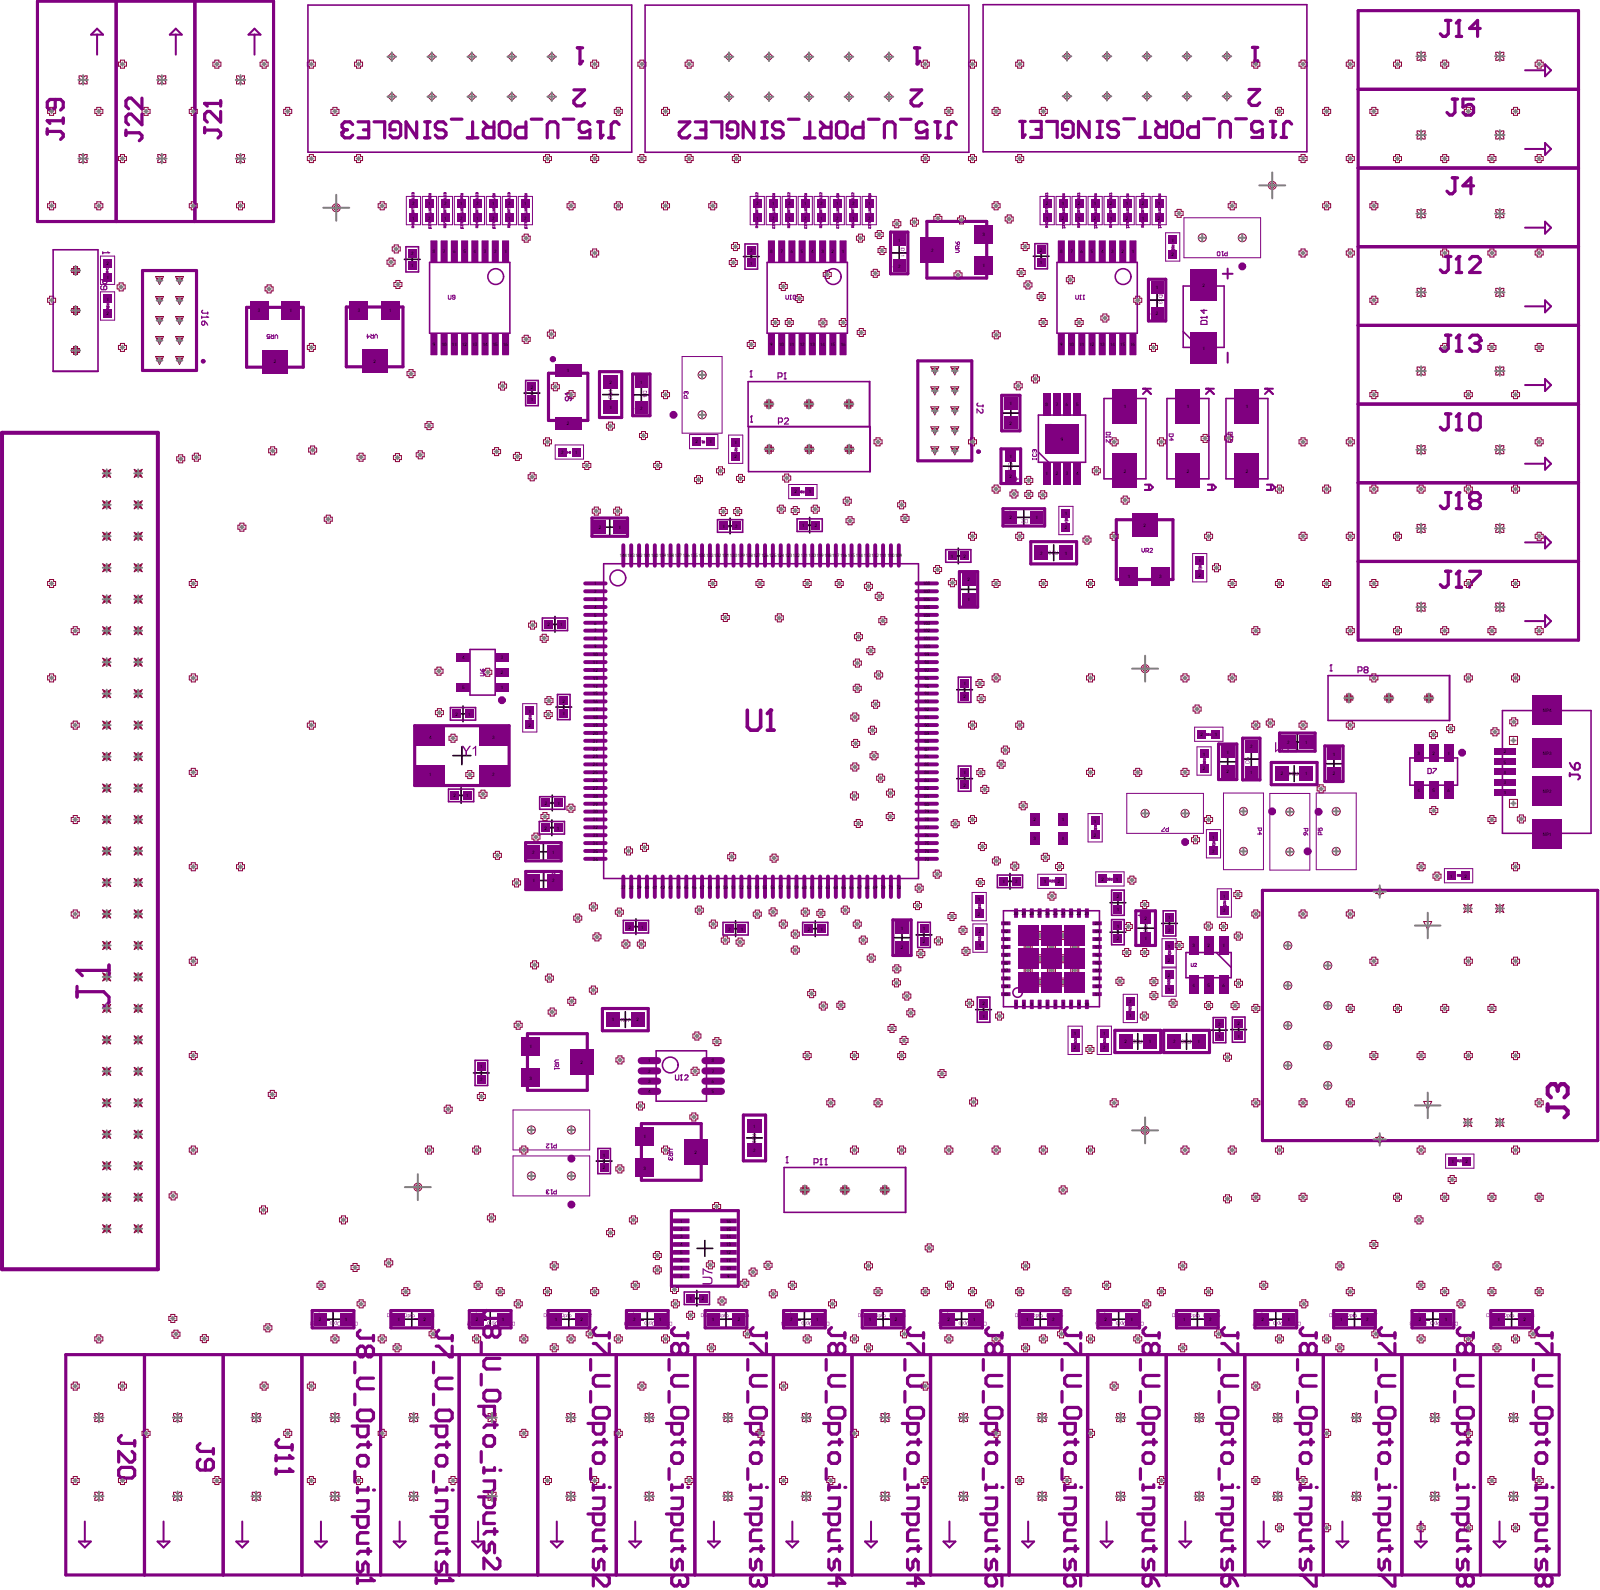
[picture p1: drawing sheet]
<svg xmlns="http://www.w3.org/2000/svg" width="339mm" height="337mm" viewBox="0 0 339 337" stroke-linecap="round" stroke-linejoin="round" font-family="sans-serif">
<defs><g id="words">
<g font-size="1">
<text x="87.3" y="43.5">2</text>
<text x="87.3" y="46.5">1</text>
<text x="90.6" y="46.5">2</text>
<text x="90.6" y="43.5">1</text>
<text x="94" y="43.5">2</text>
<text x="94" y="46.5">1</text>
<text x="97.4" y="46.5">2</text>
<text x="97.4" y="43.5">1</text>
<text x="100.8" y="43.5">2</text>
<text x="100.8" y="46.5">1</text>
<text x="104.2" y="46.5">2</text>
<text x="104.2" y="43.5">1</text>
<text x="107.6" y="43.5">2</text>
<text x="107.6" y="46.5">1</text>
<text x="111" y="46.5">2</text>
<text x="111" y="43.5">1</text>
<text x="160" y="43.5">2</text>
<text x="160" y="46.5">1</text>
<text x="163.4" y="46.5">2</text>
<text x="163.4" y="43.5">1</text>
<text x="166.8" y="43.5">2</text>
<text x="166.8" y="46.5">1</text>
<text x="170.2" y="46.5">2</text>
<text x="170.2" y="43.5">1</text>
<text x="173.6" y="43.5">2</text>
<text x="173.6" y="46.5">1</text>
<text x="177" y="46.5">2</text>
<text x="177" y="43.5">1</text>
<text x="180.3" y="43.5">2</text>
<text x="180.3" y="46.5">1</text>
<text x="183.7" y="46.5">2</text>
<text x="183.7" y="43.5">1</text>
<text x="221.4" y="43.5">2</text>
<text x="221.4" y="46.5">1</text>
<text x="224.8" y="46.5">2</text>
<text x="224.8" y="43.5">1</text>
<text x="228.2" y="43.5">2</text>
<text x="228.2" y="46.5">1</text>
<text x="231.5" y="46.5">2</text>
<text x="231.5" y="43.5">1</text>
<text x="234.9" y="43.5">2</text>
<text x="234.9" y="46.5">1</text>
<text x="238.3" y="46.5">2</text>
<text x="238.3" y="43.5">1</text>
<text x="241.7" y="43.5">2</text>
<text x="241.7" y="46.5">1</text>
<text x="245.1" y="46.5">2</text>
<text x="245.1" y="43.5">1</text>
<text x="87" y="54">2</text>
<text x="91.6" y="53.6">8</text>
<text x="93.8" y="53.6">7</text>
<text x="95.9" y="53.6">6</text>
<text x="98.1" y="53.6">5</text>
<text x="100.3" y="53.6">4</text>
<text x="102.4" y="53.6">3</text>
<text x="104.6" y="53.6">2</text>
<text x="106.8" y="53.6">1</text>
<text x="158.8" y="53.4">2</text>
<text x="163" y="53.6">8</text>
<text x="165.2" y="53.6">7</text>
<text x="167.4" y="53.6">6</text>
<text x="169.5" y="53.6">5</text>
<text x="171.7" y="53.6">4</text>
<text x="173.9" y="53.6">3</text>
<text x="176" y="53.6">2</text>
<text x="178.2" y="53.6">1</text>
<text x="190.1" y="51.2">1</text>
<text x="197.1" y="53.3">2</text>
<text x="207.9" y="49.9">3</text>
<text x="220.1" y="53.3">2</text>
<text x="224.4" y="53.6">8</text>
<text x="226.6" y="53.6">7</text>
<text x="228.7" y="53.6">6</text>
<text x="230.9" y="53.6">5</text>
<text x="233.1" y="53.6">4</text>
<text x="235.2" y="53.6">3</text>
<text x="237.4" y="53.6">2</text>
<text x="239.6" y="53.6">1</text>
<text x="248" y="51.2">1</text>
<text x="22.5" y="56.1">2</text>
<text x="22.5" y="59.1">1</text>
<text x="87" y="56.6">1</text>
<text x="158.8" y="56">1</text>
<text x="190.1" y="56.7">2</text>
<text x="207.9" y="56.6">1</text>
<text x="220.1" y="56">1</text>
<text x="248" y="54.2">2</text>
<text x="22.5" y="63.7">1</text>
<text x="244.7" y="61.2">1</text>
<text x="254.5" y="60.8">2</text>
<text x="22.5" y="66.7">2</text>
<text x="54.6" y="66.1">3</text>
<text x="61.3" y="66.1">1</text>
<text x="75.7" y="66">3</text>
<text x="82.4" y="66">1</text>
<text x="244.7" y="66.7">2</text>
<text x="57.9" y="76.9">2</text>
<text x="79" y="76.9">2</text>
<text x="91.6" y="73.3">9</text>
<text x="93.5" y="73.3">10</text>
<text x="95.7" y="73.3">11</text>
<text x="97.8" y="73.3">12</text>
<text x="100" y="73.3">13</text>
<text x="102.2" y="73.3">14</text>
<text x="104.3" y="73.3">15</text>
<text x="106.5" y="73.3">16</text>
<text x="163" y="73.3">9</text>
<text x="164.9" y="73.3">10</text>
<text x="167.1" y="73.3">11</text>
<text x="169.3" y="73.3">12</text>
<text x="171.4" y="73.3">13</text>
<text x="173.6" y="73.3">14</text>
<text x="175.8" y="73.3">15</text>
<text x="177.9" y="73.3">16</text>
<text x="224.4" y="73.3">9</text>
<text x="226.3" y="73.3">10</text>
<text x="228.5" y="73.3">11</text>
<text x="230.6" y="73.3">12</text>
<text x="232.8" y="73.3">13</text>
<text x="235" y="73.3">14</text>
<text x="237.1" y="73.3">15</text>
<text x="239.3" y="73.3">16</text>
<text x="254.5" y="74.1">1</text>
<text x="112.3" y="82.3">2</text>
<text x="120" y="78.7">1</text>
<text x="129" y="81.3">2</text>
<text x="135.5" y="81.2">1</text>
<text x="112.3" y="84.9">1</text>
<text x="129" y="86.5">1</text>
<text x="135.5" y="86.7">2</text>
<text x="213.7" y="85.7">1</text>
<text x="213.7" y="89.9">2</text>
<text x="221.3" y="85.9">8</text>
<text x="223.4" y="85.9">7</text>
<text x="225.6" y="85.9">6</text>
<text x="227.8" y="85.9">5</text>
<text x="237.9" y="86.4">1</text>
<text x="251.2" y="86.4">1</text>
<text x="263.7" y="86.4">1</text>
<text x="120" y="90.1">2</text>
<text x="147.2" y="93.9">2</text>
<text x="150.2" y="93.9">1</text>
<text x="155.5" y="94">1</text>
<text x="224.5" y="93.2">9</text>
<text x="118.8" y="96.1">2</text>
<text x="121.8" y="96.1">1</text>
<text x="155.5" y="97">2</text>
<text x="213.7" y="101.2">2</text>
<text x="213.7" y="96.9">1</text>
<text x="221.3" y="100.6">1</text>
<text x="223.4" y="100.6">2</text>
<text x="225.6" y="100.6">3</text>
<text x="227.8" y="100.6">4</text>
<text x="237.9" y="100.1">2</text>
<text x="251.2" y="100.1">2</text>
<text x="263.7" y="100.1">2</text>
<text x="168.2" y="104.4">2</text>
<text x="171.2" y="104.4">1</text>
<text x="126.7" y="112">2</text>
<text x="130.9" y="112">1</text>
<text x="152.9" y="111.7">1</text>
<text x="155.6" y="111.7">2</text>
<text x="169.8" y="111.6">1</text>
<text x="172.5" y="111.6">2</text>
<text x="213.7" y="109.9">2</text>
<text x="219.2" y="109.9">1</text>
<text x="225.4" y="112.1">2</text>
<text x="225.4" y="109.1">1</text>
<text x="242" y="111.6">2</text>
<text x="131.2" y="118">14414314214114013913813713613513413313213113012912812712612512412312212112011</text>
<text x="173.8" y="118">911</text>
<text x="175.5" y="118">811</text>
<text x="177.2" y="118">711</text>
<text x="178.8" y="118">611</text>
<text x="180.5" y="118">511</text>
<text x="182.2" y="118">411</text>
<text x="183.8" y="118">311</text>
<text x="185.5" y="118">211</text>
<text x="187.2" y="118">111</text>
<text x="188.8" y="118">0109</text>
<text x="201.3" y="118.1">1</text>
<text x="203.9" y="118.1">2</text>
<text x="220.2" y="117.4">2</text>
<text x="225.4" y="117.4">1</text>
<text x="253.7" y="119.1">1</text>
<text x="125.8" y="125.5">2</text>
<text x="125.8" y="123.9">1</text>
<text x="195.4" y="123.9">108</text>
<text x="195.4" y="125.5">107</text>
<text x="204.8" y="123.1">2</text>
<text x="238.7" y="122.4">1</text>
<text x="245.4" y="122.4">3</text>
<text x="253.7" y="122.1">2</text>
<text x="125.8" y="130.5">5</text>
<text x="125.8" y="128.9">4</text>
<text x="125.8" y="127.2">3</text>
<text x="195.4" y="127.2">106</text>
<text x="195.4" y="128.9">105</text>
<text x="195.4" y="130.5">104</text>
<text x="204.8" y="127.2">1</text>
<text x="115.9" y="132.5">2</text>
<text x="118.5" y="132.5">1</text>
<text x="125.8" y="137.2">9</text>
<text x="125.8" y="135.5">8</text>
<text x="125.8" y="133.9">7</text>
<text x="125.8" y="132.2">6</text>
<text x="195.4" y="132.2">103</text>
<text x="195.4" y="133.9">102</text>
<text x="195.4" y="135.5">101</text>
<text x="195.4" y="137.2">100</text>
<text x="97.8" y="139.5">4</text>
<text x="106" y="139.5">3</text>
<text x="106" y="142.7">2</text>
<text x="125.5" y="143.9">13</text>
<text x="125.5" y="142.2">12</text>
<text x="125.5" y="140.5">11</text>
<text x="125.5" y="138.9">10</text>
<text x="195.7" y="138.9">99</text>
<text x="195.7" y="140.5">98</text>
<text x="195.7" y="142.2">97</text>
<text x="195.7" y="143.9">96</text>
<text x="97.8" y="145.9">5</text>
<text x="106" y="145.9">1</text>
<text x="119.1" y="148.7">2</text>
<text x="125.5" y="148.9">16</text>
<text x="125.5" y="147.2">15</text>
<text x="125.5" y="145.5">14</text>
<text x="195.7" y="145.5">95</text>
<text x="195.7" y="147.2">94</text>
<text x="195.7" y="148.9">93</text>
<text x="203.9" y="147.7">2</text>
<text x="203.9" y="145">1</text>
<text x="96.4" y="151.5">2</text>
<text x="99.1" y="151.5">1</text>
<text x="111.9" y="153.8">2</text>
<text x="111.9" y="150.8">1</text>
<text x="119.1" y="151.4">1</text>
<text x="125.5" y="155.5">20</text>
<text x="125.5" y="153.9">19</text>
<text x="125.5" y="152.2">18</text>
<text x="125.5" y="150.5">17</text>
<text x="195.7" y="150.5">92</text>
<text x="195.7" y="152.2">91</text>
<text x="195.7" y="153.9">90</text>
<text x="195.7" y="155.5">89</text>
<text x="254.1" y="155.8">2</text>
<text x="257.1" y="155.8">1</text>
<text x="326.6" y="150.6">MP4</text>
<text x="90.9" y="156.3">4</text>
<text x="104.2" y="156.3">3</text>
<text x="125.5" y="160.5">23</text>
<text x="125.5" y="158.9">22</text>
<text x="125.5" y="157.2">21</text>
<text x="195.7" y="157.2">88</text>
<text x="195.7" y="158.9">87</text>
<text x="195.7" y="160.5">86</text>
<text x="254.6" y="160">1</text>
<text x="259.6" y="159.5">1</text>
<text x="264.6" y="158.3">2</text>
<text x="272.4" y="157.5">2</text>
<text x="276.3" y="157.5">1</text>
<text x="282.1" y="160">1</text>
<text x="300" y="159.7">3</text>
<text x="303.2" y="159.7">2</text>
<text x="306.4" y="159.7">1</text>
<text x="318.3" y="161.6">5</text>
<text x="318.3" y="159.5">2</text>
<text x="326.6" y="159.8">MP3</text>
<text x="90.9" y="164.3">1</text>
<text x="104.2" y="164.3">2</text>
<text x="125.5" y="167.2">27</text>
<text x="125.5" y="165.5">26</text>
<text x="125.5" y="163.9">25</text>
<text x="125.5" y="162.2">24</text>
<text x="195.7" y="162.2">85</text>
<text x="195.7" y="163.9">84</text>
<text x="195.7" y="165.5">83</text>
<text x="195.7" y="167.2">82</text>
<text x="203.9" y="166.5">2</text>
<text x="203.9" y="163.9">1</text>
<text x="254.6" y="163">2</text>
<text x="259.6" y="163.7">2</text>
<text x="264.6" y="163.8">1</text>
<text x="271.1" y="164.1">2</text>
<text x="276.3" y="164.1">1</text>
<text x="282.1" y="164.1">2</text>
<text x="300" y="167.7">4</text>
<text x="303.2" y="167.7">5</text>
<text x="306.4" y="167.7">6</text>
<text x="318.3" y="163.8">4</text>
<text x="318.3" y="165.9">3</text>
<text x="326.6" y="167.8">MP2</text>
<text x="96" y="168.7">2</text>
<text x="98.7" y="168.7">1</text>
<text x="115.3" y="170.4">2</text>
<text x="118" y="170.4">1</text>
<text x="125.5" y="173.8">31</text>
<text x="125.5" y="172.2">30</text>
<text x="125.5" y="170.5">29</text>
<text x="125.5" y="168.8">28</text>
<text x="195.7" y="168.8">81</text>
<text x="195.7" y="170.5">80</text>
<text x="195.7" y="172.2">79</text>
<text x="195.7" y="173.8">78</text>
<text x="218.7" y="173.9">2</text>
<text x="224.7" y="173.9">1</text>
<text x="318.3" y="168.1">1</text>
<text x="115.2" y="175.6">2</text>
<text x="117.9" y="175.6">1</text>
<text x="125.5" y="178.8">34</text>
<text x="125.5" y="177.2">33</text>
<text x="125.5" y="175.5">32</text>
<text x="195.7" y="175.5">77</text>
<text x="195.7" y="177.2">76</text>
<text x="195.7" y="178.8">75</text>
<text x="218.7" y="177.9">3</text>
<text x="224.7" y="177.9">4</text>
<text x="231.5" y="177.1">2</text>
<text x="231.5" y="174.1">1</text>
<text x="256.6" y="177.5">1</text>
<text x="326.6" y="176.9">MP1</text>
<text x="112.7" y="180.7">2</text>
<text x="116.8" y="180.7">1</text>
<text x="125.5" y="182.2">36</text>
<text x="125.5" y="180.5">35</text>
<text x="195.7" y="180.5">74</text>
<text x="195.7" y="182.2">73</text>
<text x="256.6" y="180.5">2</text>
<text x="307" y="185.8">1</text>
<text x="310" y="185.8">2</text>
<text x="112.7" y="186.8">1</text>
<text x="116.9" y="186.8">2</text>
<text x="131.4" y="188.1">37</text>
<text x="133.1" y="188.1">38</text>
<text x="134.8" y="188.1">39</text>
<text x="136.4" y="188.1">40</text>
<text x="138.1" y="188.1">41</text>
<text x="139.8" y="188.1">42</text>
<text x="141.4" y="188.1">43</text>
<text x="143.1" y="188.1">44</text>
<text x="144.8" y="188.1">45</text>
<text x="146.4" y="188.1">46</text>
<text x="148.1" y="188.1">47</text>
<text x="149.8" y="188.1">48</text>
<text x="151.4" y="188.1">49</text>
<text x="153.1" y="188.1">50</text>
<text x="154.8" y="188.1">51</text>
<text x="156.4" y="188.1">52</text>
<text x="158.1" y="188.1">53</text>
<text x="159.8" y="188.1">54</text>
<text x="161.4" y="188.1">55</text>
<text x="163.1" y="188.1">56</text>
<text x="164.8" y="188.1">57</text>
<text x="166.4" y="188.1">58</text>
<text x="168.1" y="188.1">59</text>
<text x="169.7" y="188.1">60</text>
<text x="171.4" y="188.1">61</text>
<text x="173.1" y="188.1">62</text>
<text x="174.7" y="188.1">63</text>
<text x="176.4" y="188.1">64</text>
<text x="178.1" y="188.1">65</text>
<text x="179.7" y="188.1">66</text>
<text x="181.4" y="188.1">67</text>
<text x="183.1" y="188.1">68</text>
<text x="184.7" y="188.1">69</text>
<text x="186.4" y="188.1">70</text>
<text x="188.1" y="188.1">71</text>
<text x="189.7" y="188.1">72</text>
<text x="207" y="190.8">1</text>
<text x="212.2" y="186.9">1</text>
<text x="214.9" y="186.9">2</text>
<text x="220.9" y="186.9">1</text>
<text x="223.9" y="186.9">2</text>
<text x="233.2" y="186.4">2</text>
<text x="236.2" y="186.4">1</text>
<text x="236.4" y="190.1">2</text>
<text x="258.9" y="190">1</text>
<text x="133" y="196.5">2</text>
<text x="135.7" y="196.5">1</text>
<text x="154.1" y="197">2</text>
<text x="156.8" y="197">1</text>
<text x="171" y="197">2</text>
<text x="173.6" y="197">1</text>
<text x="190.7" y="196.8">1</text>
<text x="195.3" y="196.9">1</text>
<text x="207" y="193.8">2</text>
<text x="207.2" y="197.5">2</text>
<text x="212.4" y="197.5">32</text>
<text x="212.4" y="195.8">31</text>
<text x="214.6" y="193.7">30</text>
<text x="216.2" y="193.7">29</text>
<text x="217.9" y="193.7">28</text>
<text x="219.6" y="193.7">27</text>
<text x="221.2" y="193.7">26</text>
<text x="222.9" y="193.7">25</text>
<text x="224.5" y="193.7">24</text>
<text x="226.2" y="193.7">23</text>
<text x="227.9" y="193.7">22</text>
<text x="229.5" y="193.7">21</text>
<text x="231.7" y="195.8">20</text>
<text x="231.7" y="197.5">19</text>
<text x="236.4" y="196.4">1</text>
<text x="236.4" y="192.8">1</text>
<text x="242.2" y="194.7">2</text>
<text x="247.3" y="197.2">2</text>
<text x="247.3" y="194.5">1</text>
<text x="258.9" y="193">2</text>
<text x="190.7" y="201">2</text>
<text x="195.3" y="199.6">2</text>
<text x="207.2" y="200.5">1</text>
<text x="212.4" y="202.5">35</text>
<text x="212.4" y="200.8">34</text>
<text x="212.4" y="199.2">33</text>
<text x="231.7" y="199.2">18</text>
<text x="231.7" y="200.8">17</text>
<text x="231.7" y="202.5">16</text>
<text x="236.4" y="199">2</text>
<text x="242.2" y="199">1</text>
<text x="247.2" y="203.6">2</text>
<text x="247.2" y="200.6">1</text>
<text x="252.4" y="200.5">3</text>
<text x="255.6" y="200.5">2</text>
<text x="258.7" y="200.5">1</text>
<text x="212.4" y="209.2">39</text>
<text x="212.4" y="207.5">38</text>
<text x="212.4" y="205.8">37</text>
<text x="212.4" y="204.2">36</text>
<text x="231.7" y="204.2">15</text>
<text x="231.7" y="205.8">14</text>
<text x="231.7" y="207.5">13</text>
<text x="231.7" y="209.2">12</text>
<text x="247.2" y="206.8">2</text>
<text x="247.2" y="209.8">1</text>
<text x="252.4" y="208.8">4</text>
<text x="255.6" y="208.8">5</text>
<text x="258.7" y="208.8">6</text>
<text x="207.9" y="212.8">2</text>
<text x="207.9" y="215.4">1</text>
<text x="212.4" y="210.8">40</text>
<text x="214.8" y="213">1</text>
<text x="216.5" y="213">2</text>
<text x="218.1" y="213">3</text>
<text x="219.8" y="213">4</text>
<text x="221.5" y="213">5</text>
<text x="223.1" y="213">6</text>
<text x="224.8" y="213">7</text>
<text x="226.5" y="213">8</text>
<text x="228.1" y="213">9</text>
<text x="229.5" y="213">10</text>
<text x="231.7" y="210.8">11</text>
<text x="239" y="212.3">2</text>
<text x="239" y="215.3">1</text>
<text x="112.1" y="221.9">1</text>
<text x="129.5" y="216.2">1</text>
<text x="134.7" y="216.2">2</text>
<text x="227.3" y="219.1">1</text>
<text x="233.5" y="219.1">1</text>
<text x="238" y="220.8">2</text>
<text x="243.2" y="220.8">1</text>
<text x="248.3" y="220.8">2</text>
<text x="253.5" y="220.8">1</text>
<text x="257.9" y="217.1">2</text>
<text x="257.9" y="219.8">1</text>
<text x="261.9" y="217">2</text>
<text x="261.9" y="219.7">1</text>
<text x="101.6" y="226.2">1</text>
<text x="122.9" y="225.2">2</text>
<text x="137.2" y="227.1">2</text>
<text x="137.2" y="224.9">1</text>
<text x="150.7" y="227.1">7</text>
<text x="150.7" y="224.9">8</text>
<text x="227.3" y="222.1">2</text>
<text x="233.5" y="222.1">2</text>
<text x="101.6" y="228.8">2</text>
<text x="112.1" y="228.5">3</text>
<text x="137.2" y="231.4">4</text>
<text x="137.2" y="229.2">3</text>
<text x="150.7" y="231.4">5</text>
<text x="150.7" y="229.2">6</text>
<text x="159.4" y="238.7">1</text>
<text x="127.6" y="244.8">1</text>
<text x="136.2" y="240.9">1</text>
<text x="147" y="244.2">2</text>
<text x="159.4" y="243.8">2</text>
<text x="127.6" y="247.5">2</text>
<text x="136.2" y="247.6">3</text>
<text x="307.2" y="246.2">1</text>
<text x="310.2" y="246.2">2</text>
<text x="143.9" y="263.8">4</text>
<text x="143.9" y="262.1">3</text>
<text x="143.9" y="260.5">2</text>
<text x="143.9" y="258.8">1</text>
<text x="153.7" y="258.8">16</text>
<text x="153.7" y="260.5">15</text>
<text x="153.7" y="262.1">14</text>
<text x="153.7" y="263.8">13</text>
<text x="143.9" y="268.8">7</text>
<text x="143.9" y="267.1">6</text>
<text x="143.9" y="265.5">5</text>
<text x="153.7" y="265.5">12</text>
<text x="153.7" y="267.1">11</text>
<text x="153.7" y="268.8">10</text>
<text x="143.9" y="270.5">8</text>
<text x="145.9" y="275.2">1</text>
<text x="148.6" y="275.2">2</text>
<text x="153.9" y="270.5">9</text>
<text x="67.5" y="279.6">2</text>
<text x="73" y="279.6">1</text>
<text x="84.2" y="279.6">1</text>
<text x="89.6" y="279.6">2</text>
<text x="100.8" y="279.6">2</text>
<text x="106.2" y="279.6">1</text>
<text x="117.4" y="279.6">1</text>
<text x="122.9" y="279.6">2</text>
<text x="134" y="279.6">2</text>
<text x="139.5" y="279.6">1</text>
<text x="150.7" y="279.6">1</text>
<text x="156.2" y="279.6">2</text>
<text x="167.3" y="279.6">2</text>
<text x="172.8" y="279.6">1</text>
<text x="183.9" y="279.6">1</text>
<text x="189.4" y="279.6">2</text>
<text x="200.5" y="279.6">2</text>
<text x="206" y="279.6">1</text>
<text x="217.2" y="279.6">1</text>
<text x="222.7" y="279.6">2</text>
<text x="233.8" y="279.6">2</text>
<text x="239.3" y="279.6">1</text>
<text x="250.4" y="279.6">1</text>
<text x="255.9" y="279.6">2</text>
<text x="267" y="279.6">2</text>
<text x="272.5" y="279.6">1</text>
<text x="283.7" y="279.6">1</text>
<text x="289.2" y="279.6">2</text>
<text x="300.3" y="279.6">2</text>
<text x="305.8" y="279.6">1</text>
<text x="317" y="279.6">1</text>
<text x="322.5" y="279.6">2</text>
</g>
</g></defs>
<g fill="none" stroke="#8d0034" stroke-width=".21">
<path d="M16.7 16.1h.5l.4 .4 .4-.4h.4v.4l-.4 .4 .4 .4v.5h-.4l-.4-.5-.4 .5h-.5v-.5l.5-.4-.5-.4zM25.1 13.2h.4v-.5h.8v.5h.5v.8h-.5v.4h-.8v-.4h-.4zM33.4 16.1h.4l.4 .4 .5-.4h.4v.4l-.4 .4 .4 .4v.5h-.4l-.5-.5-.4 .5h-.4v-.5l.4-.4-.4-.4zM45.1 13.2h.4v-.5h.8v.5h.5v.8h-.5v.4h-.8v-.4h-.4zM50.1 16.1h.4l.4 .4 .4-.4h.5v.4l-.5 .4 .5 .4v.5h-.5l-.4-.5-.4 .5h-.4v-.5l.4-.4-.4-.4zM55.1 13.2h.4v-.5h.8v.5h.5v.8h-.5v.4h-.8v-.4h-.4zM65.1 13.2h.4v-.5h.8v.5h.4v.8h-.4v.4h-.8v-.4h-.4zM75 13.2h.5v-.5h.8v.5h.4v.8h-.4v.4h-.8v-.4h-.5zM82.1 12l.8-.8 .9 .8-.9 .8zM90.6 12l.8-.8 .8 .8-.8 .8zM99 12l.9-.8 .8 .8-.8 .8zM107.5 12l.8-.8 .9 .8-.9 .8z"/>
<path d="M115.9 12l.9-.8 .8 .8-.8 .8zM125 13.2h.5v-.5h.8v.5h.4v.8h-.4v.4h-.8v-.4h-.5zM135 13.2h.4v-.5h.9v.5h.4v.8h-.4v.4h-.9v-.4h-.4zM145 13.2h.4v-.5h.9v.5h.4v.8h-.4v.4h-.9v-.4h-.4zM153.5 12l.8-.8 .8 .8-.8 .9zM161.9 12l.9-.8 .8 .8-.8 .9zM170.4 12l.8-.8 .9 .8-.9 .9zM178.8 12l.9-.8 .8 .8-.8 .9zM187.3 12l.9-.8 .8 .8-.8 .9zM195 13.2h.4v-.5h.9v.5h.4v.8h-.4v.4h-.9v-.4h-.4zM205 13.2h.4v-.5h.9v.5h.4v.8h-.4v.4h-.9v-.4h-.4zM215 13.2h.4v-.5h.9v.5h.4v.8h-.4v.4h-.9v-.4h-.4z"/>
<path d="M225 11.9l.8-.8 .9 .8-.9 .9zM233.5 11.9l.8-.8 .9 .8-.9 .9zM241.9 11.9l.9-.8 .8 .8-.8 .9zM250.4 11.9l.8-.8 .9 .8-.9 .9zM258.9 11.9l.8-.8 .8 .8-.8 .9zM265 13.2h.4v-.5h.8v.5h.5v.8h-.5v.4h-.8v-.4h-.4zM275 13.2h.4v-.5h.8v.5h.5v.8h-.5v.4h-.8v-.4h-.4zM285 13.2h.4v-.5h.8v.5h.5v.8h-.5v.4h-.8v-.4h-.4zM295 13.2h.4v-.5h.8v.5h.4v.8h-.4v.4h-.8v-.4h-.4zM300 11.1h.4l.4 .4 .4-.4h.4v.4l-.4 .4 .4 .4v.5h-.4l-.4-.5-.4 .5h-.4v-.5l.4-.4-.4-.4zM305 13.2h.4v-.5h.8v.5h.4v.8h-.4v.4h-.8v-.4h-.4zM316.6 11.1h.4l.5 .4 .4-.4h.4v.4l-.4 .4 .4 .4v.5h-.4l-.4-.5-.5 .5h-.4v-.5l.4-.4-.4-.4z"/>
<path d="M324.9 13.2h.5v-.5h.8v.5h.4v.8h-.4v.4h-.8v-.4h-.5zM10.1 23.2h.4v-.5h.8v.5h.5v.8h-.5v.4h-.8v-.4h-.4zM16.7 32.7h.5l.4 .4 .4-.4h.4v.4l-.4 .5 .4 .4v.4h-.4l-.4-.4-.4 .4h-.5v-.4l.5-.4-.5-.5zM20.1 23.2h.4v-.5h.8v.5h.5v.8h-.5v.4h-.8v-.4h-.4zM25.1 33.1h.4v-.4h.8v.4h.5v.9h-.5v.4h-.8v-.4h-.4zM30.1 23.2h.4v-.5h.8v.5h.5v.8h-.5v.4h-.8v-.4h-.4zM33.4 32.7h.4l.4 .4 .5-.4h.4v.4l-.4 .5 .4 .4v.4h-.4l-.5-.4-.4 .4h-.4v-.4l.4-.4-.4-.5zM40.1 23.2h.4v-.5h.8v.5h.5v.8h-.5v.4h-.8v-.4h-.4zM50.1 32.7h.4l.4 .4 .4-.4h.5v.4l-.5 .5 .5 .4v.4h-.5l-.4-.4-.4 .4h-.4v-.4l.4-.4-.4-.5zM60.1 23.2h.4v-.5h.8v.5h.4v.8h-.4v.4h-.8v-.4h-.4zM65.1 33.1h.4v-.4h.8v.4h.4v.9h-.4v.4h-.8v-.4h-.4zM70.1 23.2h.4v-.5h.8v.5h.4v.8h-.4v.4h-.8v-.4h-.4z"/>
<path d="M75 33.1h.5v-.4h.8v.4h.4v.9h-.4v.4h-.8v-.4h-.5zM82.1 20.5l.8-.9 .9 .9-.9 .8zM90.6 20.5l.8-.9 .8 .9-.8 .8zM99 20.5l.9-.9 .8 .9-.8 .8zM107.5 20.5l.8-.9 .9 .9-.9 .8zM115 33.1h.5v-.4h.8v.4h.4v.9h-.4v.4h-.8v-.4h-.5zM115.9 20.5l.9-.9 .8 .9-.8 .8zM125 33.1h.5v-.4h.8v.4h.4v.9h-.4v.4h-.8v-.4h-.5zM130 23.2h.4v-.5h.9v.5h.4v.8h-.4v.4h-.9v-.4h-.4zM135 33.1h.4v-.4h.9v.4h.4v.9h-.4v.4h-.9v-.4h-.4zM140 23.2h.4v-.5h.9v.5h.4v.8h-.4v.4h-.9v-.4h-.4zM145 33.1h.4v-.4h.9v.4h.4v.9h-.4v.4h-.9v-.4h-.4z"/>
<path d="M153.5 20.5l.8-.9 .8 .9-.8 .8zM155 33.1h.4v-.4h.9v.4h.4v.9h-.4v.4h-.9v-.4h-.4zM161.9 20.5l.9-.9 .8 .9-.8 .8zM170.4 20.5l.8-.9 .9 .9-.9 .8zM178.8 20.5l.9-.9 .8 .9-.8 .8zM187.3 20.5l.9-.9 .8 .9-.8 .8zM195 33.1h.4v-.4h.9v.4h.4v.9h-.4v.4h-.9v-.4h-.4zM200 23.2h.4v-.5h.9v.5h.4v.8h-.4v.4h-.9v-.4h-.4zM205 33.1h.4v-.4h.9v.4h.4v.9h-.4v.4h-.9v-.4h-.4zM210 23.2h.4v-.5h.9v.5h.4v.8h-.4v.4h-.9v-.4h-.4zM215 33.1h.4v-.4h.9v.4h.4v.9h-.4v.4h-.9v-.4h-.4zM220 23.2h.4v-.5h.9v.5h.4v.8h-.4v.4h-.9v-.4h-.4z"/>
<path d="M225 20.4l.8-.9 .9 .9-.9 .8zM233.5 20.4l.8-.9 .9 .9-.9 .8zM241.9 20.4l.9-.9 .8 .9-.8 .8zM250.4 20.4l.8-.9 .9 .9-.9 .8zM258.9 20.4l.8-.9 .8 .9-.8 .8zM270 23.2h.4v-.5h.8v.5h.5v.8h-.5v.4h-.8v-.4h-.4zM275 33.1h.4v-.4h.8v.4h.5v.9h-.5v.4h-.8v-.4h-.4zM280 23.2h.4v-.5h.8v.5h.5v.8h-.5v.4h-.8v-.4h-.4zM285 33.1h.4v-.4h.8v.4h.5v.9h-.5v.4h-.8v-.4h-.4zM290 23.2h.4v-.5h.8v.5h.5v.8h-.5v.4h-.8v-.4h-.4zM295 33.1h.4v-.4h.8v.4h.4v.9h-.4v.4h-.8v-.4h-.4zM300 27.7h.4l.4 .4 .4-.4h.4v.4l-.4 .5 .4 .4v.4h-.4l-.4-.4-.4 .4h-.4v-.4l.4-.4-.4-.5z"/>
<path d="M305 33.1h.4v-.4h.8v.4h.4v.9h-.4v.4h-.8v-.4h-.4zM309.9 23.2h.5v-.5h.8v.5h.4v.8h-.4v.4h-.8v-.4h-.5zM314.9 33.1h.5v-.4h.8v.4h.4v.9h-.4v.4h-.8v-.4h-.5zM316.6 27.7h.4l.5 .4 .4-.4h.4v.4l-.4 .5 .4 .4v.4h-.4l-.4-.4-.5 .4h-.4v-.4l.4-.4-.4-.5zM319.9 23.2h.5v-.5h.8v.5h.4v.8h-.4v.4h-.8v-.4h-.5zM324.9 33.1h.5v-.4h.8v.4h.4v.9h-.4v.4h-.8v-.4h-.5zM10.1 43.1h.4v-.4h.8v.4h.5v.9h-.5v.4h-.8v-.4h-.4zM15.1 56.8h.5v-.4h.8v.4h.4v.9h-.4v.4h-.8v-.4h-.5zM15.5 57h.2v-.2h.5v.2h.3v.5h-.3v.3h-.5v-.3h-.2zM20.1 43.1h.4v-.4h.8v.4h.5v.9h-.5v.4h-.8v-.4h-.4zM32.9 58.5h1.7l-.8 1.7zM33.3 58.9h1l-.5 1z"/>
<path d="M37.2 58.5h1.6l-.8 1.7zM37.5 58.9h1l-.5 1zM40.1 43.1h.4v-.4h.8v.4h.5v.9h-.5v.4h-.8v-.4h-.4zM50.1 43.1h.4v-.4h.8v.4h.5v.9h-.5v.4h-.8v-.4h-.4zM80 43.1h.5v-.4h.8v.4h.4v.9h-.4v.4h-.8v-.4h-.5zM81.9 55.1h.4v-.5h.9v.5h.4v.8h-.4v.4h-.9v-.4h-.4zM83 52.3h.4v-.5h.9v.5h.4v.8h-.4v.4h-.9v-.4h-.4zM83.4 59.8h.4v-.4h.8v.4h.5v.8h-.5v.5h-.8v-.5h-.4zM110.5 50h.5v-.4h.8v.4h.4v.8h-.4v.5h-.8v-.5h-.5zM120 43.1h.5v-.4h.8v.4h.4v.9h-.4v.4h-.8v-.4h-.5zM125 53.1h.5v-.4h.8v.4h.4v.9h-.4v.4h-.8v-.4h-.5zM130 43.1h.4v-.4h.9v.4h.4v.9h-.4v.4h-.9v-.4h-.4z"/>
<path d="M140 43.1h.4v-.4h.9v.4h.4v.9h-.4v.4h-.9v-.4h-.4zM150 43.1h.4v-.4h.9v.4h.4v.9h-.4v.4h-.9v-.4h-.4zM154.4 55.1h.4v-.4h.8v.4h.5v.9h-.5v.4h-.8v-.4h-.4zM154.8 51.8h.4v-.5h.9v.5h.4v.8h-.4v.4h-.9v-.4h-.4zM174.3 57.7h.4v-.4h.8v.4h.4v.8h-.4v.5h-.8v-.5h-.4zM181.3 50h.4v-.4h.8v.4h.5v.8h-.5v.5h-.8v-.5h-.4zM184.4 57.4h.4v-.4h.9v.4h.4v.9h-.4v.4h-.9v-.4h-.4zM185.3 49.2h.4v-.4h.8v.4h.4v.9h-.4v.4h-.8v-.4h-.4zM185.8 52.6h.5v-.4h.8v.4h.4v.9h-.4v.4h-.8v-.4h-.5zM189 46.9h.4v-.4h.8v.4h.5v.9h-.5v.4h-.8v-.4h-.4zM192.7 46.6h.4v-.4h.9v.4h.4v.8h-.4v.5h-.9v-.5h-.4zM197.7 45.8h.4v-.4h.8v.4h.5v.8h-.5v.5h-.8v-.5h-.4z"/>
<path d="M201.9 57.8h.5v-.5h.8v.5h.4v.8h-.4v.4h-.8v-.4h-.5zM202.7 46.1h.4v-.4h.8v.4h.5v.9h-.5v.4h-.8v-.4h-.4zM210 43.1h.4v-.4h.9v.4h.4v.9h-.4v.4h-.9v-.4h-.4zM212.8 45.9h.4v-.4h.8v.4h.5v.9h-.5v.4h-.8v-.4h-.4zM215.3 57.3h.4v-.5h.9v.5h.4v.8h-.4v.4h-.9v-.4h-.4zM216.1 51.8h.5v-.5h.8v.5h.4v.8h-.4v.4h-.8v-.4h-.5zM216.7 59.9h.5v-.4h.8v.4h.4v.8h-.4v.5h-.8v-.5h-.5zM225.7 58.8h.4v-.4h.9v.4h.4v.8h-.4v.5h-.9v-.5h-.4zM248.7 44.7h.5v-.4h.8v.4h.4v.9h-.4v.4h-.8v-.4h-.5zM260 43.1h.4v-.4h.8v.4h.5v.9h-.5v.4h-.8v-.4h-.4zM275 53.1h.4v-.4h.8v.4h.5v.9h-.5v.4h-.8v-.4h-.4zM280 43.1h.4v-.4h.8v.4h.5v.9h-.5v.4h-.8v-.4h-.4z"/>
<path d="M285 53.1h.4v-.4h.8v.4h.5v.9h-.5v.4h-.8v-.4h-.4zM290 43.1h.4v-.4h.8v.4h.5v.9h-.5v.4h-.8v-.4h-.4zM300 44.4h.4l.4 .4 .4-.4h.4v.4l-.4 .4 .4 .4v.5h-.4l-.4-.5-.4 .5h-.4v-.5l.4-.4-.4-.4zM305 53.1h.4v-.4h.8v.4h.4v.9h-.4v.4h-.8v-.4h-.4zM314.9 53.1h.5v-.4h.8v.4h.4v.9h-.4v.4h-.8v-.4h-.5zM316.6 44.4h.4l.5 .4 .4-.4h.4v.4l-.4 .4 .4 .4v.5h-.4l-.4-.5-.5 .5h-.4v-.5l.4-.4-.4-.4zM324.9 53.1h.5v-.4h.8v.4h.4v.9h-.4v.4h-.8v-.4h-.5zM10.1 63.1h.4v-.4h.8v.4h.5v.9h-.5v.4h-.8v-.4h-.4zM15.1 65.3h.5v-.4h.8v.4h.4v.8h-.4v.5h-.8v-.5h-.5zM15.1 73.8h.5v-.5h.8v.5h.4v.8h-.4v.4h-.8v-.4h-.5zM15.5 65.5h.2v-.3h.5v.3h.3v.5h-.3v.2h-.5v-.2h-.2zM15.5 73.9h.2v-.2h.5v.2h.3v.5h-.3v.3h-.5v-.3h-.2z"/>
<path d="M24.8 60.3h.4v-.4h.9v.4h.4v.9h-.4v.4h-.9v-.4h-.4zM25.1 73.1h.4v-.4h.8v.4h.5v.9h-.5v.4h-.8v-.4h-.4zM32.9 75.5h1.7l-.8 1.6zM32.9 62.8h1.7l-.8 1.7zM32.9 71.2h1.7l-.8 1.7zM32.9 67h1.7l-.8 1.7zM33.3 75.8h1l-.5 1zM33.3 63.1h1l-.5 1zM33.3 71.6h1l-.5 1zM33.3 67.3h1l-.5 1zM37.2 67h1.6l-.8 1.7zM37.2 75.5h1.6l-.8 1.6z"/>
<path d="M37.2 71.2h1.6l-.8 1.7zM37.2 62.8h1.6l-.8 1.7zM37.5 75.8h1l-.5 1zM37.5 67.3h1l-.5 1zM37.5 71.6h1l-.5 1zM37.5 63.1h1l-.5 1zM56.1 60.7h.4v-.4h.9v.4h.4v.9h-.4v.4h-.9v-.4h-.4zM65.1 73.1h.4v-.4h.8v.4h.4v.9h-.4v.4h-.8v-.4h-.4zM86.2 78.7h.4v-.5h.8v.5h.4v.8h-.4v.4h-.8v-.4h-.4zM110.5 71.4h.5v-.4h.8v.4h.4v.8h-.4v.5h-.8v-.5h-.5zM115.9 70.3h.4v-.4h.8v.4h.5v.8h-.5v.5h-.8v-.5h-.4zM158.2 72.5h.4v-.4h.8v.4h.5v.8h-.5v.5h-.8v-.5h-.4z"/>
<path d="M163.3 67.8h.4v-.4h.8v.4h.4v.9h-.4v.4h-.8v-.4h-.4zM164.9 60.2h.5v-.4h.8v.4h.4v.9h-.4v.4h-.8v-.4h-.5zM166.2 67.8h.4v-.4h.9v.4h.4v.9h-.4v.4h-.9v-.4h-.4zM168.3 62.8h.5v-.5h.8v.5h.4v.8h-.4v.4h-.8v-.4h-.5zM173.3 67.9h.5v-.4h.8v.4h.4v.9h-.4v.4h-.8v-.4h-.5zM177.6 67.8h.5v-.4h.8v.4h.4v.9h-.4v.4h-.8v-.4h-.5zM181.4 70h.5v-.5h.8v.5h.4v.8h-.4v.4h-.8v-.4h-.5zM197 77.7h1.7l-.8 1.6zM197.4 78h1l-.5 1zM201.3 77.7h1.6l-.8 1.6zM201.6 78h1l-.5 1zM210 70.4h.5v-.4h.8v.4h.4v.9h-.4v.4h-.8v-.4h-.5z"/>
<path d="M218.3 79.8h.4v-.4h.9v.4h.4v.8h-.4v.4h-.9v-.4h-.4zM219.5 62.3h.5v-.4h.8v.4h.4v.9h-.4v.4h-.8v-.4h-.5zM220 67.8h.4v-.4h.8v.4h.4v.9h-.4v.4h-.8v-.4h-.4zM227.6 67.8h.4v-.4h.8v.4h.5v.9h-.5v.4h-.8v-.4h-.4zM233 66.9h.4v-.4h.9v.4h.4v.8h-.4v.5h-.9v-.5h-.4zM240 63.1h.4v-.4h.8v.4h.5v.9h-.5v.4h-.8v-.4h-.4zM243.3 73.1h.4v-.4h.9v.4h.4v.9h-.4v.4h-.9v-.4h-.4zM290 63.1h.4v-.4h.8v.4h.5v.9h-.5v.4h-.8v-.4h-.4zM300 77.7h.4l.4 .4 .4-.4h.4v.4l-.4 .4 .4 .5v.4h-.4l-.4-.4-.4 .4h-.4v-.4l.4-.5-.4-.4zM300 61h.4l.4 .5 .4-.5h.4v.5l-.4 .4 .4 .4v.4h-.4l-.4-.4-.4 .4h-.4v-.4l.4-.4-.4-.4zM305 73.1h.4v-.4h.8v.4h.4v.9h-.4v.4h-.8v-.4h-.4zM314.9 73.1h.5v-.4h.8v.4h.4v.9h-.4v.4h-.8v-.4h-.5z"/>
<path d="M316.6 77.7h.4l.5 .4 .4-.4h.4v.4l-.4 .4 .4 .5v.4h-.4l-.4-.4-.5 .4h-.4v-.4l.4-.5-.4-.4zM316.6 61h.4l.5 .5 .4-.5h.4v.5l-.4 .4 .4 .4v.4h-.4l-.4-.4-.5 .4h-.4v-.4l.4-.4-.4-.4zM324.9 73.1h.5v-.4h.8v.4h.4v.9h-.4v.4h-.8v-.4h-.5zM21.7 99.3l.9 .5 .8-.5-.4 .9 .4 .8-.8-.4-.9 .4 .5-.8zM22.1 99.7l.5 .2 .5-.2-.3 .5 .3 .5-.5-.3-.5 .3 .2-.5zM28.4 99.3l.8 .5 .9-.5-.4 .9 .4 .8-.9-.4-.8 .4 .4-.8zM28.7 99.7l.5 .2 .6-.2-.3 .5 .3 .5-.6-.3-.5 .3 .3-.5zM37.4 96.7h.4v-.4h.9v.4h.4v.8h-.4v.5h-.9v-.5h-.4zM40.7 96.4h.4v-.5h.9v.5h.4v.8h-.4v.4h-.9v-.4h-.4zM56.9 95h.4v-.4h.8v.4h.5v.8h-.5v.5h-.8v-.5h-.4zM65.3 94.8h.5v-.4h.8v.4h.4v.9h-.4v.4h-.8v-.4h-.5zM75.6 96.4h.4v-.5h.8v.5h.5v.8h-.5v.4h-.8v-.4h-.4z"/>
<path d="M83.3 96.4h.4v-.4h.8v.4h.5v.9h-.5v.4h-.8v-.4h-.4zM88.1 95.8h.4v-.4h.9v.4h.4v.9h-.4v.4h-.9v-.4h-.4zM90 89.7h.4v-.5h.8v.5h.5v.8h-.5v.4h-.8v-.4h-.4zM104.3 95.2h.4v-.5h.8v.5h.5v.8h-.5v.4h-.8v-.4h-.4zM105.5 81.3h.5v-.4h.8v.4h.4v.8h-.4v.5h-.8v-.5h-.5zM108.7 96.2h.4v-.4h.8v.4h.5v.8h-.5v.5h-.8v-.5h-.4zM115 93.1h.5v-.4h.8v.4h.4v.8h-.4v.5h-.8v-.5h-.5zM116.7 81.4h.4v-.4h.9v.4h.4v.9h-.4v.4h-.9v-.4h-.4zM120 83.1h.5v-.4h.8v.4h.4v.9h-.4v.4h-.8v-.4h-.5zM123.4 98.1h.4v-.4h.8v.4h.5v.8h-.5v.5h-.8v-.5h-.4zM128.4 89.8h.4v-.5h.8v.5h.5v.8h-.5v.4h-.8v-.4h-.4zM135.4 91.8h.4v-.5h.8v.5h.5v.8h-.5v.4h-.8v-.4h-.4z"/>
<path d="M138.4 98.1h.4v-.4h.8v.4h.4v.8h-.4v.5h-.8v-.5h-.4zM140 83.1h.4v-.4h.9v.4h.4v.9h-.4v.4h-.9v-.4h-.4zM151.7 99.2h.4v-.4h.8v.4h.5v.9h-.5v.4h-.8v-.4h-.4zM161.9 85.1h.4v-.4h.9v.4h.4v.8h-.4v.5h-.9v-.5h-.4zM162 94.7h.4v-.5h.9v.5h.4v.8h-.4v.4h-.9v-.4h-.4zM162.2 85.3h.3v-.3h.5v.3h.3v.5h-.3v.2h-.5v-.2h-.3zM162.3 94.8h.3v-.2h.5v.2h.2v.5h-.2v.3h-.5v-.3h-.3zM170.4 85.1h.4v-.4h.8v.4h.5v.8h-.5v.5h-.8v-.5h-.4zM170.4 94.7h.5v-.5h.8v.5h.4v.8h-.4v.4h-.8v-.4h-.5zM170.7 85.3h.3v-.3h.5v.3h.2v.5h-.2v.2h-.5v-.2h-.3zM170.8 94.8h.2v-.2h.5v.2h.3v.5h-.3v.3h-.5v-.3h-.2zM178.8 85.1h.4v-.4h.9v.4h.4v.8h-.4v.5h-.9v-.5h-.4z"/>
<path d="M178.9 94.7h.4v-.5h.9v.5h.4v.8h-.4v.4h-.9v-.4h-.4zM179.2 85.3h.2v-.3h.5v.3h.3v.5h-.3v.2h-.5v-.2h-.2zM179.2 94.8h.3v-.2h.5v.2h.3v.5h-.3v.3h-.5v-.3h-.3zM185 93.1h.4v-.4h.9v.4h.4v.8h-.4v.5h-.9v-.5h-.4zM197 94.6h1.7l-.8 1.7zM197 86.1h1.7l-.8 1.7zM197 81.9h1.7l-.8 1.7zM197 90.3h1.7l-.8 1.7zM197.4 86.5h1l-.5 1zM197.4 94.9h1l-.5 1zM197.4 82.2h1l-.5 1zM197.4 90.7h1l-.5 1z"/>
<path d="M201.3 94.6h1.6l-.8 1.7zM201.3 86.1h1.6l-.8 1.7zM201.3 90.3h1.6l-.8 1.7zM201.3 81.9h1.6l-.8 1.7zM201.6 94.9h1l-.5 1zM201.6 86.5h1l-.5 1zM201.6 90.7h1l-.5 1zM201.6 82.2h1l-.5 1zM205 93.1h.4v-.4h.9v.4h.4v.8h-.4v.5h-.9v-.5h-.4zM214.7 81.2h.4v-.4h.8v.4h.5v.9h-.5v.4h-.8v-.4h-.4zM221.3 90.3h.4v-.5h.9v.5h.4v.8h-.4v.4h-.9v-.4h-.4zM221.6 94.4h.4v-.4h.8v.4h.5v.9h-.5v.4h-.8v-.4h-.4z"/>
<path d="M223.9 92.4h.5v-.4h.8v.4h.4v.9h-.4v.4h-.8v-.4h-.5zM226.4 94.3h.4v-.4h.9v.4h.4v.9h-.4v.4h-.9v-.4h-.4zM226.6 90.3h.4v-.4h.8v.4h.4v.9h-.4v.4h-.8v-.4h-.4zM231.2 99.2h.4v-.4h.9v.4h.4v.9h-.4v.4h-.9v-.4h-.4zM235 93.1h.4v-.4h.9v.4h.4v.8h-.4v.5h-.9v-.5h-.4zM245 93.1h.4v-.4h.8v.4h.5v.8h-.5v.5h-.8v-.5h-.4zM254.2 92.4h.5v-.4h.8v.4h.4v.8h-.4v.4h-.8v-.4h-.5zM259.2 92.3h.4v-.4h.9v.4h.4v.8h-.4v.5h-.9v-.5h-.4zM275 93.1h.4v-.4h.8v.4h.5v.8h-.5v.5h-.8v-.5h-.4zM285 93.1h.4v-.4h.8v.4h.5v.8h-.5v.5h-.8v-.5h-.4zM290 83.1h.4v-.4h.8v.4h.5v.9h-.5v.4h-.8v-.4h-.4zM300 94.3h.4l.4 .5 .4-.5h.4v.5l-.4 .4 .4 .4v.4h-.4l-.4-.4-.4 .4h-.4v-.4l.4-.4-.4-.4z"/>
<path d="M309.9 83.1h.5v-.4h.8v.4h.4v.9h-.4v.4h-.8v-.4h-.5zM316.6 94.3h.4l.5 .5 .4-.5h.4v.5l-.4 .4 .4 .4v.4h-.4l-.4-.4-.5 .4h-.4v-.4l.4-.4-.4-.4zM319.9 83.1h.5v-.4h.8v.4h.4v.9h-.4v.4h-.8v-.4h-.5zM324.9 93.1h.5v-.4h.8v.4h.4v.8h-.4v.5h-.8v-.5h-.5zM21.7 119.3l.9 .5 .8-.5-.4 .9 .4 .8-.8-.4-.9 .4 .5-.8zM21.7 112.7l.9 .4 .8-.4-.4 .8 .4 .9-.8-.5-.9 .5 .5-.9zM21.7 106l.9 .4 .8-.4-.4 .9 .4 .8-.8-.4-.9 .4 .5-.8zM22.1 119.7l.5 .2 .5-.2-.3 .5 .3 .5-.5-.3-.5 .3 .2-.5zM22.1 113l.5 .3 .5-.3-.3 .5 .3 .5-.5-.2-.5 .2 .2-.5zM22.1 106.3l.5 .3 .5-.3-.3 .6 .3 .5-.5-.3-.5 .3 .2-.5zM28.4 119.3l.8 .5 .9-.5-.4 .9 .4 .8-.9-.4-.8 .4 .4-.8zM28.4 106l.8 .4 .9-.4-.4 .9 .4 .8-.9-.4-.8 .4 .4-.8z"/>
<path d="M28.4 112.7l.8 .4 .9-.4-.4 .8 .4 .9-.9-.5-.8 .5 .4-.9zM28.7 119.7l.5 .2 .6-.2-.3 .5 .3 .5-.6-.3-.5 .3 .3-.5zM28.7 113l.5 .3 .6-.3-.3 .5 .3 .5-.6-.2-.5 .2 .3-.5zM28.7 106.3l.5 .3 .6-.3-.3 .6 .3 .5-.6-.3-.5 .3 .3-.5zM50.4 111.2h.4v-.5h.8v.5h.4v.8h-.4v.4h-.8v-.4h-.4zM68.6 109.5h.5v-.5h.8v.5h.4v.8h-.4v.4h-.8v-.4h-.5zM111.8 100.5h.4v-.4h.9v.4h.4v.8h-.4v.5h-.9v-.5h-.4zM125.4 107.8h.4v-.5h.8v.5h.5v.8h-.5v.4h-.8v-.4h-.4zM129.9 107.8h.4v-.5h.9v.5h.4v.8h-.4v.4h-.9v-.4h-.4zM147 101.1h.4v-.4h.9v.4h.4v.8h-.4v.5h-.9v-.5h-.4zM152.3 107.9h.4v-.5h.8v.5h.4v.8h-.4v.4h-.8v-.4h-.4zM155.3 107.9h.4v-.5h.9v.5h.4v.8h-.4v.4h-.9v-.4h-.4z"/>
<path d="M155.9 100.8h.4v-.4h.9v.4h.4v.9h-.4v.4h-.9v-.4h-.4zM164.5 107.4h.4v-.5h.9v.5h.4v.8h-.4v.4h-.9v-.4h-.4zM165.7 100.8h.4v-.5h.8v.5h.5v.8h-.5v.4h-.8v-.4h-.4zM167.5 107.6h.4v-.4h.8v.4h.5v.9h-.5v.4h-.8v-.4h-.4zM171.7 107.4h.4v-.5h.9v.5h.4v.8h-.4v.4h-.9v-.4h-.4zM178.5 105.7h.4v-.5h.9v.5h.4v.8h-.4v.4h-.9v-.4h-.4zM179.1 109.8h.4v-.4h.8v.4h.5v.9h-.5v.4h-.8v-.4h-.4zM190 106.4h.4v-.4h.9v.4h.4v.9h-.4v.4h-.9v-.4h-.4zM190.7 109.3h.4v-.4h.9v.4h.4v.8h-.4v.5h-.9v-.5h-.4zM205 113.1h.4v-.4h.9v.4h.4v.8h-.4v.5h-.9v-.5h-.4zM210 103.1h.4v-.4h.9v.4h.4v.8h-.4v.5h-.9v-.5h-.4zM213.8 104.1h.4v-.4h.8v.4h.5v.9h-.5v.4h-.8v-.4h-.4z"/>
<path d="M215 113.1h.4v-.4h.9v.4h.4v.8h-.4v.5h-.9v-.5h-.4zM216.9 101.3h.4v-.5h.9v.5h.4v.8h-.4v.4h-.9v-.4h-.4zM216.9 104.2h.4v-.4h.9v.4h.4v.9h-.4v.4h-.9v-.4h-.4zM219.9 104.3h.4v-.4h.8v.4h.5v.9h-.5v.4h-.8v-.4h-.4zM229.2 113.9h.5v-.4h.8v.4h.4v.8h-.4v.5h-.8v-.5h-.5zM235 113.1h.4v-.4h.9v.4h.4v.8h-.4v.5h-.9v-.5h-.4zM237.3 105.4h.4v-.4h.9v.4h.4v.9h-.4v.4h-.9v-.4h-.4zM255 113.1h.4v-.4h.8v.4h.5v.8h-.5v.5h-.8v-.5h-.4zM256.6 119.8h.5v-.5h.8v.5h.4v.8h-.4v.4h-.8v-.4h-.5zM270 103.1h.4v-.4h.8v.4h.5v.8h-.5v.5h-.8v-.5h-.4zM275 113.1h.4v-.4h.8v.4h.5v.8h-.5v.5h-.8v-.5h-.4zM280 103.1h.4v-.4h.8v.4h.5v.8h-.5v.5h-.8v-.5h-.4z"/>
<path d="M285 113.1h.4v-.4h.8v.4h.5v.8h-.5v.5h-.8v-.5h-.4zM290 103.1h.4v-.4h.8v.4h.5v.8h-.5v.5h-.8v-.5h-.4zM295 113.1h.4v-.4h.8v.4h.4v.8h-.4v.5h-.8v-.5h-.4zM300 103.1h.4v-.4h.8v.4h.4v.8h-.4v.5h-.8v-.5h-.4zM300 111h.4l.4 .4 .4-.4h.4v.4l-.4 .4 .4 .5v.4h-.4l-.4-.4-.4 .4h-.4v-.4l.4-.5-.4-.4zM309.9 103.1h.5v-.4h.8v.4h.4v.8h-.4v.5h-.8v-.5h-.5zM316.6 111h.4l.5 .4 .4-.4h.4v.4l-.4 .4 .4 .5v.4h-.4l-.4-.4-.5 .4h-.4v-.4l.4-.5-.4-.4zM319.9 103.1h.5v-.4h.8v.4h.4v.8h-.4v.5h-.8v-.5h-.5zM324.9 113.1h.5v-.4h.8v.4h.4v.8h-.4v.5h-.8v-.5h-.5zM10.1 123.1h.4v-.4h.8v.4h.5v.8h-.5v.5h-.8v-.5h-.4zM15.1 133.1h.4v-.4h.8v.4h.5v.8h-.5v.4h-.8v-.4h-.4zM21.7 139.3l.9 .4 .8-.4-.4 .9 .4 .8-.8-.4-.9 .4 .5-.8z"/>
<path d="M21.7 132.7l.9 .4 .8-.4-.4 .8 .4 .8-.8-.4-.9 .4 .5-.8zM21.7 126l.9 .4 .8-.4-.4 .8 .4 .9-.8-.4-.9 .4 .5-.9zM22.1 139.7l.5 .2 .5-.2-.3 .5 .3 .5-.5-.3-.5 .3 .2-.5zM22.1 133l.5 .2 .5-.2-.3 .5 .3 .5-.5-.2-.5 .2 .2-.5zM22.1 126.3l.5 .3 .5-.3-.3 .5 .3 .5-.5-.2-.5 .2 .2-.5zM28.4 132.7l.8 .4 .9-.4-.4 .8 .4 .8-.9-.4-.8 .4 .4-.8zM28.4 139.3l.8 .4 .9-.4-.4 .9 .4 .8-.9-.4-.8 .4 .4-.8zM28.4 126l.8 .4 .9-.4-.4 .8 .4 .9-.9-.4-.8 .4 .4-.9zM28.7 139.7l.5 .2 .6-.2-.3 .5 .3 .5-.6-.3-.5 .3 .3-.5zM28.7 133l.5 .2 .6-.2-.3 .5 .3 .5-.6-.2-.5 .2 .3-.5zM28.7 126.3l.5 .3 .6-.3-.3 .5 .3 .5-.6-.2-.5 .2 .3-.5zM40.1 123.1h.4v-.4h.8v.4h.5v.8h-.5v.5h-.8v-.5h-.4z"/>
<path d="M111.9 131.9h.4v-.4h.9v.4h.4v.8h-.4v.5h-.9v-.5h-.4zM114.3 134.7h.5v-.4h.8v.4h.4v.8h-.4v.5h-.8v-.5h-.5zM150 123.1h.4v-.4h.9v.4h.4v.8h-.4v.5h-.9v-.5h-.4zM152.7 130.3h.4v-.4h.8v.4h.5v.8h-.5v.5h-.8v-.5h-.4zM160 123.1h.4v-.4h.9v.4h.4v.8h-.4v.5h-.9v-.5h-.4zM164.1 130.4h.4v-.5h.9v.5h.4v.8h-.4v.4h-.9v-.4h-.4zM170 123.1h.4v-.4h.9v.4h.4v.8h-.4v.5h-.9v-.5h-.4zM176.8 123.1h.4v-.4h.9v.4h.4v.8h-.4v.5h-.9v-.5h-.4zM180.6 139.9h.5v-.4h.8v.4h.4v.9h-.4v.4h-.8v-.4h-.5zM180.9 134.3h.4v-.4h.8v.4h.4v.9h-.4v.4h-.8v-.4h-.4zM183 123.7h.4v-.4h.8v.4h.5v.8h-.5v.5h-.8v-.5h-.4zM183.5 137.3h.4v-.4h.8v.4h.5v.9h-.5v.4h-.8v-.4h-.4z"/>
<path d="M185.3 125.8h.4v-.4h.8v.4h.4v.8h-.4v.5h-.8v-.5h-.4zM186 131h.4v-.5h.9v.5h.4v.8h-.4v.4h-.9v-.4h-.4zM197.6 120.1h.4v-.4h.9v.4h.4v.9h-.4v.4h-.9v-.4h-.4zM200.7 122.9h.5v-.4h.8v.4h.4v.9h-.4v.4h-.8v-.4h-.5zM210 123.1h.4v-.4h.9v.4h.4v.8h-.4v.5h-.9v-.5h-.4zM220 123.1h.4v-.4h.9v.4h.4v.8h-.4v.5h-.9v-.5h-.4zM230 123.1h.4v-.4h.9v.4h.4v.8h-.4v.5h-.9v-.5h-.4zM260 123.1h.4v-.4h.8v.4h.5v.8h-.5v.5h-.8v-.5h-.4zM265 133.1h.4v-.4h.8v.4h.5v.8h-.5v.4h-.8v-.4h-.4zM270 123.1h.4v-.4h.8v.4h.5v.8h-.5v.5h-.8v-.5h-.4zM280 123.1h.4v-.4h.8v.4h.5v.8h-.5v.5h-.8v-.5h-.4zM285 133.1h.4v-.4h.8v.4h.5v.8h-.5v.4h-.8v-.4h-.4z"/>
<path d="M290 123.1h.4v-.4h.8v.4h.5v.8h-.5v.5h-.8v-.5h-.4zM295 133.1h.4v-.4h.8v.4h.4v.8h-.4v.4h-.8v-.4h-.4zM300 127.7h.4l.4 .4 .4-.4h.4v.4l-.4 .4 .4 .4v.4h-.4l-.4-.4-.4 .4h-.4v-.4l.4-.4-.4-.4zM305 133.1h.4v-.4h.8v.4h.4v.8h-.4v.4h-.8v-.4h-.4zM309.9 123.1h.5v-.4h.8v.4h.4v.8h-.4v.5h-.8v-.5h-.5zM314.9 133.1h.5v-.4h.8v.4h.4v.8h-.4v.4h-.8v-.4h-.5zM316.6 127.7h.4l.5 .4 .4-.4h.4v.4l-.4 .4 .4 .4v.4h-.4l-.4-.4-.5 .4h-.4v-.4l.4-.4-.4-.4zM319.9 123.1h.5v-.4h.8v.4h.4v.8h-.4v.5h-.8v-.5h-.5zM324.9 133.1h.5v-.4h.8v.4h.4v.8h-.4v.4h-.8v-.4h-.5zM10.1 143.1h.4v-.5h.8v.5h.5v.8h-.5v.4h-.8v-.4h-.4zM15.1 153.1h.4v-.5h.8v.5h.5v.8h-.5v.4h-.8v-.4h-.4zM21.7 159.3l.9 .4 .8-.4-.4 .8 .4 .9-.8-.4-.9 .4 .5-.9z"/>
<path d="M21.7 152.6l.9 .5 .8-.5-.4 .9 .4 .8-.8-.4-.9 .4 .5-.8zM21.7 146l.9 .4 .8-.4-.4 .8 .4 .9-.8-.5-.9 .5 .5-.9zM22.1 159.6l.5 .3 .5-.3-.3 .5 .3 .6-.5-.3-.5 .3 .2-.6zM22.1 153l.5 .2 .5-.2-.3 .5 .3 .5-.5-.3-.5 .3 .2-.5zM22.1 146.3l.5 .3 .5-.3-.3 .5 .3 .5-.5-.2-.5 .2 .2-.5zM28.4 159.3l.8 .4 .9-.4-.4 .8 .4 .9-.9-.4-.8 .4 .4-.9zM28.4 152.6l.8 .5 .9-.5-.4 .9 .4 .8-.9-.4-.8 .4 .4-.8zM28.4 146l.8 .4 .9-.4-.4 .8 .4 .9-.9-.5-.8 .5 .4-.9zM28.7 159.6l.5 .3 .6-.3-.3 .5 .3 .6-.6-.3-.5 .3 .3-.6zM28.7 153l.5 .2 .6-.2-.3 .5 .3 .5-.6-.3-.5 .3 .3-.5zM28.7 146.3l.5 .3 .6-.3-.3 .5 .3 .5-.6-.2-.5 .2 .3-.5zM40.1 143.1h.4v-.5h.8v.5h.5v.8h-.5v.4h-.8v-.4h-.4z"/>
<path d="M65.1 153.1h.4v-.5h.8v.5h.4v.8h-.4v.4h-.8v-.4h-.4zM92.1 141.6h.4v-.4h.8v.4h.5v.9h-.5v.4h-.8v-.4h-.4zM92.2 150.4h.4v-.4h.8v.4h.5v.9h-.5v.4h-.8v-.4h-.4zM95 155.8h.5v-.4h.8v.4h.4v.9h-.4v.4h-.8v-.4h-.5zM102.4 141.9h.4v-.4h.9v.4h.4v.8h-.4v.4h-.9v-.4h-.4zM115.2 150.8h.4v-.4h.9v.4h.4v.9h-.4v.4h-.9v-.4h-.4zM115.4 147.9h.4v-.4h.8v.4h.4v.8h-.4v.5h-.8v-.5h-.4zM180.1 151.4h.4v-.5h.9v.5h.4v.8h-.4v.4h-.9v-.4h-.4zM180.3 156.9h.4v-.4h.8v.4h.5v.9h-.5v.4h-.8v-.4h-.4zM180.6 145.3h.4v-.5h.9v.5h.4v.8h-.4v.4h-.9v-.4h-.4zM183.8 154.1h.4v-.4h.9v.4h.4v.9h-.4v.4h-.9v-.4h-.4zM184.2 159.6h.4v-.5h.8v.5h.4v.8h-.4v.4h-.8v-.4h-.4z"/>
<path d="M184.5 148.6h.4v-.4h.9v.4h.4v.9h-.4v.4h-.9v-.4h-.4zM185.1 142.4h.5v-.4h.8v.4h.4v.9h-.4v.4h-.8v-.4h-.5zM205 153.1h.4v-.5h.9v.5h.4v.8h-.4v.4h-.9v-.4h-.4zM206.6 144.2h.4v-.4h.9v.4h.4v.9h-.4v.4h-.9v-.4h-.4zM206.8 147.5h.5v-.5h.8v.5h.4v.8h-.4v.4h-.8v-.4h-.5zM210 143.1h.4v-.5h.9v.5h.4v.8h-.4v.4h-.9v-.4h-.4zM211.9 158.3h.5v-.4h.8v.4h.4v.9h-.4v.4h-.8v-.4h-.5zM215 153.1h.4v-.5h.9v.5h.4v.8h-.4v.4h-.9v-.4h-.4zM230 143.1h.4v-.5h.9v.5h.4v.8h-.4v.4h-.9v-.4h-.4zM250 143.1h.4v-.5h.8v.5h.5v.8h-.5v.4h-.8v-.4h-.4zM252.5 149.7h.5v-.5h.8v.5h.4v.8h-.4v.4h-.8v-.4h-.5zM260 143.1h.4v-.5h.8v.5h.5v.8h-.5v.4h-.8v-.4h-.4z"/>
<path d="M265 153.1h.4v-.5h.8v.5h.5v.8h-.5v.4h-.8v-.4h-.4zM268 152.6h.4v-.4h.9v.4h.4v.9h-.4v.4h-.9v-.4h-.4zM275 153.1h.4v-.5h.8v.5h.5v.8h-.5v.4h-.8v-.4h-.4zM284.7 147.3h.4v-.4h.8v.4h.4v.9h-.4v.4h-.8v-.4h-.4zM285 153.1h.4v-.5h.8v.5h.5v.8h-.5v.4h-.8v-.4h-.4zM285 147.5h.2v-.3h.6v.3h.2v.5h-.2v.3h-.6v-.3h-.2zM290 143.1h.4v-.5h.8v.5h.5v.8h-.5v.4h-.8v-.4h-.4zM293.1 147.3h.4v-.4h.9v.4h.4v.9h-.4v.4h-.9v-.4h-.4zM293.5 147.5h.2v-.3h.5v.3h.3v.5h-.3v.3h-.5v-.3h-.2zM301.6 147.3h.4v-.4h.9v.4h.4v.9h-.4v.4h-.9v-.4h-.4zM301.9 147.5h.3v-.3h.5v.3h.2v.5h-.2v.3h-.5v-.3h-.3zM302.6 155.1h.4v-.4h.8v.4h.4v.8h-.4v.4h-.8v-.4h-.4z"/>
<path d="M306.2 153.8h.4v-.4h.9v.4h.4v.9h-.4v.4h-.9v-.4h-.4zM309.9 143.1h.5v-.5h.8v.5h.4v.8h-.4v.4h-.8v-.4h-.5zM315.6 154.5h.4v-.4h.9v.4h.4v.8h-.4v.5h-.9v-.5h-.4zM319.5 155.9h1.7v1.7h-1.7zM319.6 152.4h.4v-.5h.8v.5h.5v.8h-.5v.4h-.8v-.4h-.4zM319.9 143.1h.5v-.5h.8v.5h.4v.8h-.4v.4h-.8v-.4h-.5zM15.1 173.1h.4v-.5h.8v.5h.5v.8h-.5v.4h-.8v-.4h-.4zM21.7 179.3l.9 .4 .8-.4-.4 .8 .4 .9-.8-.4-.9 .4 .5-.9zM21.7 172.6l.9 .5 .8-.5-.4 .9 .4 .8-.8-.4-.9 .4 .5-.8zM21.7 166l.9 .4 .8-.4-.4 .8 .4 .9-.8-.5-.9 .5 .5-.9zM22.1 179.6l.5 .3 .5-.3-.3 .5 .3 .5-.5-.2-.5 .2 .2-.5zM22.1 173l.5 .2 .5-.2-.3 .5 .3 .5-.5-.3-.5 .3 .2-.5z"/>
<path d="M22.1 166.3l.5 .3 .5-.3-.3 .5 .3 .5-.5-.2-.5 .2 .2-.5zM28.4 179.3l.8 .4 .9-.4-.4 .8 .4 .9-.9-.4-.8 .4 .4-.9zM28.4 172.6l.8 .5 .9-.5-.4 .9 .4 .8-.9-.4-.8 .4 .4-.8zM28.4 166l.8 .4 .9-.4-.4 .8 .4 .9-.9-.5-.8 .5 .4-.9zM28.7 179.6l.5 .3 .6-.3-.3 .5 .3 .5-.6-.2-.5 .2 .3-.5zM28.7 173l.5 .2 .6-.2-.3 .5 .3 .5-.6-.3-.5 .3 .3-.5zM28.7 166.3l.5 .3 .6-.3-.3 .5 .3 .5-.6-.2-.5 .2 .3-.5zM40.1 163.1h.4v-.5h.8v.5h.5v.8h-.5v.4h-.8v-.4h-.4zM98.6 163.5h.4v-.4h.9v.4h.4v.9h-.4v.4h-.9v-.4h-.4zM101.4 167.7h.4v-.4h.9v.4h.4v.8h-.4v.4h-.9v-.4h-.4zM112.6 176.8h.4v-.5h.9v.5h.4v.8h-.4v.4h-.9v-.4h-.4zM114.5 172.4h.4v-.4h.9v.4h.4v.9h-.4v.4h-.9v-.4h-.4z"/>
<path d="M120 170.6h.4v-.4h.9v.4h.4v.9h-.4v.4h-.9v-.4h-.4zM132.2 179.7h.4v-.4h.9v.4h.4v.8h-.4v.5h-.9v-.5h-.4zM135.6 178.9h.4v-.4h.8v.4h.5v.9h-.5v.4h-.8v-.4h-.4zM180 168.1h.4v-.5h.9v.5h.4v.8h-.4v.4h-.9v-.4h-.4zM180.1 161.9h.4v-.4h.9v.4h.4v.9h-.4v.4h-.9v-.4h-.4zM180.8 173.9h.4v-.4h.9v.4h.4v.8h-.4v.5h-.9v-.5h-.4zM185.6 164.3h.4v-.4h.8v.4h.5v.8h-.5v.5h-.8v-.5h-.4zM187.6 172.4h.4v-.4h.9v.4h.4v.9h-.4v.4h-.9v-.4h-.4zM187.6 167.5h.5v-.5h.8v.5h.4v.8h-.4v.4h-.8v-.4h-.5zM201.3 173.9h.5v-.4h.8v.4h.4v.9h-.4v.4h-.8v-.4h-.5zM205 173.1h.4v-.5h.9v.5h.4v.8h-.4v.4h-.9v-.4h-.4zM206.8 163.1h.4v-.4h.8v.4h.4v.9h-.4v.4h-.8v-.4h-.4z"/>
<path d="M207.1 178.8h.4v-.5h.9v.5h.4v.8h-.4v.4h-.9v-.4h-.4zM207.6 166.7h.4v-.5h.9v.5h.4v.8h-.4v.4h-.9v-.4h-.4zM211.1 161.3h.4v-.4h.8v.4h.5v.9h-.5v.4h-.8v-.4h-.4zM215.7 170.1h.4v-.4h.9v.4h.4v.9h-.4v.4h-.9v-.4h-.4zM230 163.1h.4v-.5h.9v.5h.4v.8h-.4v.4h-.9v-.4h-.4zM240 163.1h.4v-.5h.8v.5h.5v.8h-.5v.4h-.8v-.4h-.4zM250 163.1h.4v-.5h.8v.5h.5v.8h-.5v.4h-.8v-.4h-.4zM252.2 177.3h.4v-.4h.9v.4h.4v.9h-.4v.4h-.9v-.4h-.4zM255 173.1h.4v-.5h.8v.5h.5v.8h-.5v.4h-.8v-.4h-.4zM278.8 166.5h.4v-.4h.9v.4h.4v.9h-.4v.4h-.9v-.4h-.4zM302.6 171.1h.5v-.4h.8v.4h.4v.9h-.4v.4h-.8v-.4h-.5zM314.9 173.1h.5v-.5h.8v.5h.4v.8h-.4v.4h-.8v-.4h-.5z"/>
<path d="M319.5 169.2h1.7v1.7h-1.7zM321.2 172.9h.4v-.4h.8v.4h.5v.9h-.5v.4h-.8v-.4h-.4zM15.1 193h.4v-.4h.8v.4h.5v.9h-.5v.4h-.8v-.4h-.4zM21.7 199.3l.9 .4 .8-.4-.4 .8 .4 .9-.8-.5-.9 .5 .5-.9zM21.7 192.6l.9 .4 .8-.4-.4 .9 .4 .8-.8-.4-.9 .4 .5-.8zM21.7 186l.9 .4 .8-.4-.4 .8 .4 .8-.8-.4-.9 .4 .5-.8zM22.1 199.6l.5 .3 .5-.3-.3 .5 .3 .5-.5-.2-.5 .2 .2-.5zM22.1 193l.5 .2 .5-.2-.3 .5 .3 .5-.5-.3-.5 .3 .2-.5zM22.1 186.3l.5 .2 .5-.2-.3 .5 .3 .5-.5-.2-.5 .2 .2-.5zM28.4 199.3l.8 .4 .9-.4-.4 .8 .4 .9-.9-.5-.8 .5 .4-.9zM28.4 192.6l.8 .4 .9-.4-.4 .9 .4 .8-.9-.4-.8 .4 .4-.8zM28.4 186l.8 .4 .9-.4-.4 .8 .4 .8-.9-.4-.8 .4 .4-.8z"/>
<path d="M28.7 199.6l.5 .3 .6-.3-.3 .5 .3 .5-.6-.2-.5 .2 .3-.5zM28.7 193l.5 .2 .6-.2-.3 .5 .3 .5-.6-.3-.5 .3 .3-.5zM28.7 186.3l.5 .2 .6-.2-.3 .5 .3 .5-.6-.2-.5 .2 .3-.5zM40.1 183h.4v-.4h.8v.4h.5v.9h-.5v.4h-.8v-.4h-.4zM50.1 183h.4v-.4h.8v.4h.5v.9h-.5v.4h-.8v-.4h-.4zM104.4 180.6h.5v-.4h.8v.4h.4v.9h-.4v.4h-.8v-.4h-.5zM108.5 186.5h.4v-.5h.9v.5h.4v.8h-.4v.4h-.9v-.4h-.4zM121.4 193.9h.5v-.4h.8v.4h.4v.9h-.4v.4h-.8v-.4h-.5zM124.7 191.5h.5v-.4h.8v.4h.4v.9h-.4v.4h-.8v-.4h-.5zM125.5 197.9h.4v-.4h.9v.4h.4v.8h-.4v.5h-.9v-.5h-.4zM130.2 192.6h.5v-.4h.8v.4h.4v.9h-.4v.4h-.8v-.4h-.5zM131.6 199.4h.5v-.4h.8v.4h.4v.8h-.4v.5h-.8v-.5h-.5z"/>
<path d="M134.9 199.4h.4v-.4h.9v.4h.4v.9h-.4v.4h-.9v-.4h-.4zM147.2 192.2h.4v-.4h.8v.4h.5v.9h-.5v.4h-.8v-.4h-.4zM150.1 195.2h.5v-.4h.8v.4h.4v.8h-.4v.4h-.8v-.4h-.5zM152.7 198.6h.4v-.5h.8v.5h.5v.8h-.5v.4h-.8v-.4h-.4zM154 180.9h.5v-.4h.8v.4h.4v.9h-.4v.4h-.8v-.4h-.5zM155.8 199h.4v-.4h.9v.4h.4v.8h-.4v.5h-.9v-.5h-.4zM159.4 193.1h.5v-.5h.8v.5h.4v.8h-.4v.4h-.8v-.4h-.5zM162.8 192.6h.4v-.4h.9v.4h.4v.8h-.4v.5h-.9v-.5h-.4zM163 181.2h.4v-.4h.9v.4h.4v.9h-.4v.4h-.9v-.4h-.4zM164.9 195.2h.5v-.4h.8v.4h.4v.8h-.4v.4h-.8v-.4h-.5zM167.5 197.3h.4v-.4h.9v.4h.4v.8h-.4v.5h-.9v-.5h-.4zM169.6 192.6h.4v-.4h.9v.4h.4v.9h-.4v.4h-.9v-.4h-.4z"/>
<path d="M172.9 192.9h.4v-.4h.9v.4h.4v.8h-.4v.5h-.9v-.5h-.4zM178.1 192.2h.4v-.4h.8v.4h.5v.9h-.5v.4h-.8v-.4h-.4zM180.6 195.2h.4v-.4h.9v.4h.4v.8h-.4v.4h-.9v-.4h-.4zM181.9 198.6h.4v-.5h.8v.5h.5v.8h-.5v.4h-.8v-.4h-.4zM193.4 191.3h.4v-.5h.8v.5h.4v.8h-.4v.4h-.8v-.4h-.4zM193.7 187.6h.4v-.5h.9v.5h.4v.8h-.4v.4h-.9v-.4h-.4zM197.5 184.6h.5v-.4h.8v.4h.4v.8h-.4v.5h-.8v-.5h-.5zM197.8 198.7h.4v-.4h.9v.4h.4v.9h-.4v.4h-.9v-.4h-.4zM200.7 193.6h.4v-.5h.8v.5h.5v.8h-.5v.4h-.8v-.4h-.4zM203 196.5h.4v-.4h.9v.4h.4v.8h-.4v.5h-.9v-.5h-.4zM206.7 186.4h.4v-.4h.8v.4h.5v.8h-.5v.4h-.8v-.4h-.4zM210.1 181.8h.4v-.4h.8v.4h.4v.9h-.4v.4h-.8v-.4h-.4z"/>
<path d="M213.9 182.9h.5v-.4h.8v.4h.4v.9h-.4v.4h-.8v-.4h-.5zM216.8 199.6h1.7v1.7h-1.7zM217.1 200h1v1h-1zM219.2 197.2h1.7v1.7h-1.7zM219.6 197.5h1v1h-1zM220.4 181h.4v-.4h.9v.4h.4v.9h-.4v.4h-.9v-.4h-.4zM221.7 199.6h1.7v1.7h-1.7zM221.8 189.3h.4v-.5h.9v.5h.4v.8h-.4v.4h-.9v-.4h-.4zM222 200h1.1v1h-1.1zM223.4 183h.4v-.4h.9v.4h.4v.8h-.4v.5h-.9v-.5h-.4zM224.2 197.2h1.7v1.7h-1.7zM224.5 197.5h1v1h-1z"/>
<path d="M226.6 199.6h1.7v1.7h-1.7zM227 200h1v1h-1zM238 195.7h.4v-.4h.9v.4h.4v.8h-.4v.5h-.9v-.5h-.4zM238.7 185.9h.5v-.5h.8v.5h.4v.8h-.4v.4h-.8v-.4h-.5zM241.5 191h.4v-.4h.8v.4h.4v.9h-.4v.4h-.8v-.4h-.4zM248.8 199.7h.4v-.4h.8v.4h.4v.8h-.4v.5h-.8v-.5h-.4zM254.9 195.6h.4v-.4h.9v.4h.4v.8h-.4v.5h-.9v-.5h-.4zM258.1 195.7h.4v-.4h.9v.4h.4v.9h-.4v.4h-.9v-.4h-.4zM261.2 188.9h.4v-.4h.8v.4h.5v.9h-.5v.4h-.8v-.4h-.4zM261.3 197.7h.4v-.4h.8v.4h.4v.9h-.4v.4h-.8v-.4h-.4zM265 193h.4v-.4h.8v.4h.5v.9h-.5v.4h-.8v-.4h-.4zM275 193h.4v-.4h.8v.4h.5v.9h-.5v.4h-.8v-.4h-.4z"/>
<path d="M285 193h.4v-.4h.8v.4h.5v.9h-.5v.4h-.8v-.4h-.4zM291.2 188.3h.4l.4-.4 .5 .4h.4l-.4 .4 .4 .4h-.4l-.5 .5-.4-.5h-.4l.4-.4zM300 183h.4v-.4h.8v.4h.4v.9h-.4v.4h-.8v-.4h-.4zM301.4 195.1h1.6l-.8 1.7zM303.3 185h.4v-.4h.9v.4h.4v.9h-.4v.4h-.9v-.4h-.4zM309.8 191.4l.9 .5 .8-.5-.4 .9 .4 .8-.8-.4-.9 .4 .5-.8zM316.6 191.4l.9 .5 .8-.5-.4 .9 .4 .8-.8-.4-.9 .4 .4-.8zM319.9 183h.5v-.4h.8v.4h.4v.9h-.4v.4h-.8v-.4h-.5zM21.7 219.3l.9 .4 .8-.4-.4 .8 .4 .9-.8-.5-.9 .5 .5-.9zM21.7 212.6l.9 .4 .8-.4-.4 .8 .4 .9-.8-.4-.9 .4 .5-.9zM21.7 205.9l.9 .5 .8-.5-.4 .9 .4 .8-.8-.4-.9 .4 .5-.8zM22.1 219.6l.5 .3 .5-.3-.3 .5 .3 .5-.5-.2-.5 .2 .2-.5z"/>
<path d="M22.1 212.9l.5 .3 .5-.3-.3 .5 .3 .6-.5-.3-.5 .3 .2-.6zM22.1 206.3l.5 .2 .5-.2-.3 .5 .3 .5-.5-.3-.5 .3 .2-.5zM28.4 219.3l.8 .4 .9-.4-.4 .8 .4 .9-.9-.5-.8 .5 .4-.9zM28.4 212.6l.8 .4 .9-.4-.4 .8 .4 .9-.9-.4-.8 .4 .4-.9zM28.4 205.9l.8 .5 .9-.5-.4 .9 .4 .8-.9-.4-.8 .4 .4-.8zM28.7 219.6l.5 .3 .6-.3-.3 .5 .3 .5-.6-.2-.5 .2 .3-.5zM28.7 212.9l.5 .3 .6-.3-.3 .5 .3 .6-.6-.3-.5 .3 .3-.6zM28.7 206.3l.5 .2 .6-.2-.3 .5 .3 .5-.6-.3-.5 .3 .3-.5zM40.1 203h.4v-.4h.8v.4h.5v.9h-.5v.4h-.8v-.4h-.4zM108.8 216.6h.5v-.4h.8v.4h.4v.8h-.4v.5h-.8v-.5h-.5zM112.3 203.8h.4v-.4h.9v.4h.4v.9h-.4v.4h-.9v-.4h-.4zM115.4 206.6h.5v-.4h.8v.4h.4v.8h-.4v.5h-.8v-.5h-.5z"/>
<path d="M116 213.8h.5v-.4h.8v.4h.4v.8h-.4v.5h-.8v-.5h-.5zM120.2 211.5h.4v-.4h.8v.4h.5v.9h-.5v.4h-.8v-.4h-.4zM124.7 209.1h.5v-.4h.8v.4h.4v.9h-.4v.4h-.8v-.4h-.5zM146.7 218.9h.4v-.5h.8v.5h.5v.8h-.5v.4h-.8v-.4h-.4zM167.5 200.7h.4v-.4h.9v.4h.4v.8h-.4v.4h-.9v-.4h-.4zM171 209.9h.4v-.4h.8v.4h.4v.8h-.4v.5h-.8v-.5h-.4zM173.4 212.5h.4v-.4h.9v.4h.4v.9h-.4v.4h-.9v-.4h-.4zM177.1 212.4h.5v-.5h.8v.5h.4v.8h-.4v.4h-.8v-.4h-.5zM183.6 202.4h.4v-.5h.8v.5h.5v.8h-.5v.4h-.8v-.4h-.4zM188 217.3h.4v-.5h.8v.5h.5v.8h-.5v.4h-.8v-.4h-.4zM188.9 207.6h.4v-.4h.9v.4h.4v.9h-.4v.4h-.9v-.4h-.4zM189 204.7h.4v-.5h.8v.5h.5v.8h-.5v.4h-.8v-.4h-.4z"/>
<path d="M190.5 219.8h.4v-.4h.9v.4h.4v.8h-.4v.5h-.9v-.5h-.4zM191.1 210.4h.4v-.4h.9v.4h.4v.9h-.4v.4h-.9v-.4h-.4zM191.9 214h.5v-.5h.8v.5h.4v.8h-.4v.4h-.8v-.4h-.5zM194.1 201.4h.4v-.4h.8v.4h.5v.9h-.5v.4h-.8v-.4h-.4zM203.6 200.9h.4v-.4h.9v.4h.4v.9h-.4v.4h-.9v-.4h-.4zM204.4 211.9h.4v-.4h.9v.4h.4v.9h-.4v.4h-.9v-.4h-.4zM210.7 214.6h.5v-.4h.8v.4h.4v.9h-.4v.4h-.8v-.4h-.5zM216.8 204.6h1.7v1.6h-1.7zM217.1 204.9h1v1h-1zM219.2 207h1.7v1.7h-1.7zM219.2 202.1h1.7v1.7h-1.7zM219.6 202.4h1v1h-1z"/>
<path d="M219.6 207.4h1v1h-1zM221.7 204.6h1.7v1.6h-1.7zM222 204.9h1.1v1h-1.1zM224.2 207h1.7v1.7h-1.7zM224.2 202.1h1.7v1.7h-1.7zM224.5 202.4h1v1h-1zM224.5 207.4h1v1h-1zM226.6 204.6h1.7v1.6h-1.7zM227 204.9h1v1h-1zM236.2 207.3h.4v-.4h.9v.4h.4v.8h-.4v.4h-.9v-.4h-.4zM237.6 201.2h.5v-.4h.8v.4h.4v.8h-.4v.5h-.8v-.5h-.5zM241.4 214.6h.4v-.4h.8v.4h.5v.9h-.5v.4h-.8v-.4h-.4z"/>
<path d="M241.5 201.2h.4v-.4h.8v.4h.4v.8h-.4v.5h-.8v-.5h-.4zM243.4 207.4h.4v-.5h.9v.5h.4v.8h-.4v.4h-.9v-.4h-.4zM243.4 210.3h.4v-.4h.9v.4h.4v.9h-.4v.4h-.9v-.4h-.4zM247.5 211.9h.4v-.4h.8v.4h.5v.9h-.5v.4h-.8v-.4h-.4zM255 212.4h.4v-.4h.8v.4h.5v.9h-.5v.4h-.8v-.4h-.4zM260.6 212.4h.4v-.4h.8v.4h.5v.9h-.5v.4h-.8v-.4h-.4zM261.3 207.7h.4v-.4h.9v.4h.4v.8h-.4v.5h-.9v-.5h-.4zM265 213h.4v-.4h.8v.4h.5v.9h-.5v.4h-.8v-.4h-.4zM285 213h.4v-.4h.8v.4h.5v.9h-.5v.4h-.8v-.4h-.4zM290 203h.4v-.4h.8v.4h.5v.9h-.5v.4h-.8v-.4h-.4zM295 213h.4v-.4h.8v.4h.4v.9h-.4v.4h-.8v-.4h-.4zM305 213h.4v-.4h.8v.4h.4v.9h-.4v.4h-.8v-.4h-.4z"/>
<path d="M309.9 203h.5v-.4h.8v.4h.4v.9h-.4v.4h-.8v-.4h-.5zM314.9 213h.5v-.4h.8v.4h.4v.9h-.4v.4h-.8v-.4h-.5zM319.9 203h.5v-.4h.8v.4h.4v.9h-.4v.4h-.8v-.4h-.5zM21.7 239.3l.9 .4 .8-.4-.4 .8 .4 .8-.8-.4-.9 .4 .5-.8zM21.7 232.6l.9 .4 .8-.4-.4 .8 .4 .9-.8-.4-.9 .4 .5-.9zM21.7 225.9l.9 .4 .8-.4-.4 .9 .4 .8-.8-.4-.9 .4 .5-.8zM22.1 239.6l.5 .2 .5-.2-.3 .5 .3 .5-.5-.3-.5 .3 .2-.5zM22.1 232.9l.5 .3 .5-.3-.3 .5 .3 .5-.5-.2-.5 .2 .2-.5zM22.1 226.3l.5 .2 .5-.2-.3 .5 .3 .5-.5-.3-.5 .3 .2-.5zM28.4 239.3l.8 .4 .9-.4-.4 .8 .4 .8-.9-.4-.8 .4 .4-.8zM28.4 232.6l.8 .4 .9-.4-.4 .8 .4 .9-.9-.4-.8 .4 .4-.9zM28.4 225.9l.8 .4 .9-.4-.4 .9 .4 .8-.9-.4-.8 .4 .4-.8z"/>
<path d="M28.7 239.6l.5 .2 .6-.2-.3 .5 .3 .5-.6-.3-.5 .3 .3-.5zM28.7 232.9l.5 .3 .6-.3-.3 .5 .3 .5-.6-.2-.5 .2 .3-.5zM28.7 226.3l.5 .2 .6-.2-.3 .5 .3 .5-.6-.3-.5 .3 .3-.5zM40.1 223h.4v-.4h.8v.4h.5v.9h-.5v.4h-.8v-.4h-.4zM56.8 231.2h.4v-.4h.9v.4h.4v.9h-.4v.4h-.9v-.4h-.4zM94 234.4h.4v-.5h.9v.5h.4v.8h-.4v.4h-.9v-.4h-.4zM101 231.7h.5v-.4h.8v.4h.4v.8h-.4v.4h-.8v-.4h-.5zM130.4 223.9h.4v-.4h.8v.4h.5v.9h-.5v.4h-.8v-.4h-.4zM134.7 233.7h.5v-.4h.8v.4h.4v.8h-.4v.4h-.8v-.4h-.5zM146 236h.4v-.4h.9v.4h.4v.9h-.4v.4h-.9v-.4h-.4zM146.3 226.3h.4v-.4h.8v.4h.5v.9h-.5v.4h-.8v-.4h-.4zM150.9 220.1h.4v-.5h.9v.5h.4v.8h-.4v.4h-.9v-.4h-.4z"/>
<path d="M170 223h.4v-.4h.9v.4h.4v.9h-.4v.4h-.9v-.4h-.4zM175 233h.4v-.4h.9v.4h.4v.9h-.4v.4h-.9v-.4h-.4zM180 223h.4v-.4h.9v.4h.4v.9h-.4v.4h-.9v-.4h-.4zM185 233h.4v-.4h.9v.4h.4v.9h-.4v.4h-.9v-.4h-.4zM190 223h.4v-.4h.9v.4h.4v.9h-.4v.4h-.9v-.4h-.4zM198.5 226.8h.5v-.4h.8v.4h.4v.9h-.4v.4h-.8v-.4h-.5zM205.2 232.8h.5v-.4h.8v.4h.4v.9h-.4v.4h-.8v-.4h-.5zM229.9 221.7h.4v-.4h.8v.4h.4v.9h-.4v.4h-.8v-.4h-.4zM235 233h.4v-.4h.9v.4h.4v.9h-.4v.4h-.9v-.4h-.4zM259 223.4h.4v-.5h.8v.5h.5v.8h-.5v.4h-.8v-.4h-.4zM265 233h.4v-.4h.8v.4h.5v.9h-.5v.4h-.8v-.4h-.4zM275 233h.4v-.4h.8v.4h.5v.9h-.5v.4h-.8v-.4h-.4z"/>
<path d="M285 233h.4v-.4h.8v.4h.5v.9h-.5v.4h-.8v-.4h-.4zM290 223h.4v-.4h.8v.4h.5v.9h-.5v.4h-.8v-.4h-.4zM300 223h.4v-.4h.8v.4h.4v.9h-.4v.4h-.8v-.4h-.4zM301.4 233.1h1.6l-.8 1.7zM309.8 236.8l.9 .4 .8-.4-.4 .8 .4 .8-.8-.4-.9 .4 .5-.8zM309.9 223h.5v-.4h.8v.4h.4v.9h-.4v.4h-.8v-.4h-.5zM316.6 236.8l.9 .4 .8-.4-.4 .8 .4 .8-.8-.4-.9 .4 .4-.8zM319.9 223h.5v-.4h.8v.4h.4v.9h-.4v.4h-.8v-.4h-.5zM324.9 233h.5v-.4h.8v.4h.4v.9h-.4v.4h-.8v-.4h-.5zM21.7 245.9l.9 .4 .8-.4-.4 .9 .4 .8-.8-.4-.9 .4 .5-.8zM21.7 259.2l.9 .5 .8-.5-.4 .9 .4 .8-.8-.4-.9 .4 .5-.8zM21.7 252.6l.9 .4 .8-.4-.4 .8 .4 .9-.8-.5-.9 .5 .5-.9z"/>
<path d="M22.1 246.3l.5 .2 .5-.2-.3 .5 .3 .5-.5-.3-.5 .3 .2-.5zM22.1 259.6l.5 .2 .5-.2-.3 .5 .3 .5-.5-.3-.5 .3 .2-.5zM22.1 252.9l.5 .3 .5-.3-.3 .5 .3 .5-.5-.2-.5 .2 .2-.5zM28.4 259.2l.8 .5 .9-.5-.4 .9 .4 .8-.9-.4-.8 .4 .4-.8zM28.4 245.9l.8 .4 .9-.4-.4 .9 .4 .8-.9-.4-.8 .4 .4-.8zM28.4 252.6l.8 .4 .9-.4-.4 .8 .4 .9-.9-.5-.8 .5 .4-.9zM28.7 259.6l.5 .2 .6-.2-.3 .5 .3 .5-.6-.3-.5 .3 .3-.5zM28.7 246.3l.5 .2 .6-.2-.3 .5 .3 .5-.6-.3-.5 .3 .3-.5zM28.7 252.9l.5 .3 .6-.3-.3 .5 .3 .5-.6-.2-.5 .2 .3-.5zM35.8 252.7h.4v-.4h.9v.4h.4v.9h-.4v.4h-.9v-.4h-.4zM40.1 243h.4v-.4h.8v.4h.5v.9h-.5v.4h-.8v-.4h-.4zM54.9 255.7h.4v-.4h.9v.4h.4v.8h-.4v.4h-.9v-.4h-.4z"/>
<path d="M71.9 257.8h.4v-.4h.8v.4h.4v.8h-.4v.5h-.8v-.5h-.4zM90 243h.5v-.4h.8v.4h.4v.9h-.4v.4h-.8v-.4h-.5zM100 243h.5v-.4h.8v.4h.4v.9h-.4v.4h-.8v-.4h-.5zM103.2 257.4h.4v-.5h.8v.5h.5v.8h-.5v.4h-.8v-.4h-.4zM110 243h.5v-.4h.8v.4h.4v.9h-.4v.4h-.8v-.4h-.5zM130.4 247h.4v-.4h.8v.4h.5v.8h-.5v.5h-.8v-.5h-.4zM133.2 257.8h.4v-.4h.9v.4h.4v.8h-.4v.5h-.9v-.5h-.4zM140 243h.4v-.4h.9v.4h.4v.9h-.4v.4h-.9v-.4h-.4zM150.8 255h.5v-.5h.8v.5h.4v.8h-.4v.4h-.8v-.4h-.5zM169.5 251.4h.4v-.4h.9v.4h.4v.9h-.4v.4h-.9v-.4h-.4zM169.9 251.6h.2v-.2h.5v.2h.3v.5h-.3v.3h-.5v-.3h-.2zM178 251.4h.4v-.4h.8v.4h.5v.9h-.5v.4h-.8v-.4h-.4z"/>
<path d="M178.3 251.6h.3v-.2h.5v.2h.2v.5h-.2v.3h-.5v-.3h-.3zM180 243h.4v-.4h.9v.4h.4v.9h-.4v.4h-.9v-.4h-.4zM186.4 251.4h.5v-.4h.8v.4h.4v.9h-.4v.4h-.8v-.4h-.5zM186.8 251.6h.2v-.2h.5v.2h.3v.5h-.3v.3h-.5v-.3h-.2zM190 243h.4v-.4h.9v.4h.4v.9h-.4v.4h-.9v-.4h-.4zM200 243h.4v-.4h.9v.4h.4v.9h-.4v.4h-.9v-.4h-.4zM210 243h.4v-.4h.9v.4h.4v.9h-.4v.4h-.9v-.4h-.4zM220 243h.4v-.4h.9v.4h.4v.9h-.4v.4h-.9v-.4h-.4zM224.2 251.4h.4v-.4h.9v.4h.4v.9h-.4v.4h-.9v-.4h-.4zM230 243h.4v-.4h.9v.4h.4v.9h-.4v.4h-.9v-.4h-.4zM250 243h.4v-.4h.8v.4h.5v.9h-.5v.4h-.8v-.4h-.4zM259 253.3h.4v-.4h.8v.4h.5v.9h-.5v.4h-.8v-.4h-.4z"/>
<path d="M260 243h.4v-.4h.8v.4h.5v.9h-.5v.4h-.8v-.4h-.4zM265 253h.4v-.4h.8v.4h.5v.8h-.5v.5h-.8v-.5h-.4zM270 243h.4v-.4h.8v.4h.5v.9h-.5v.4h-.8v-.4h-.4zM275 253h.4v-.4h.8v.4h.5v.8h-.5v.5h-.8v-.5h-.4zM291.2 240.8h.4l.4-.5 .5 .5h.4l-.4 .4 .4 .4h-.4l-.5 .4-.4-.4h-.4l.4-.4zM295 253h.4v-.4h.8v.4h.4v.8h-.4v.5h-.8v-.5h-.4zM299.5 257.8h.4v-.4h.9v.4h.4v.8h-.4v.5h-.9v-.5h-.4zM300 243h.4v-.4h.8v.4h.4v.9h-.4v.4h-.8v-.4h-.4zM305 253h.4v-.4h.8v.4h.4v.8h-.4v.5h-.8v-.5h-.4zM306.5 249.2h.5v-.4h.8v.4h.4v.9h-.4v.4h-.8v-.4h-.5zM314.9 253h.5v-.4h.8v.4h.4v.8h-.4v.5h-.8v-.5h-.5zM319.9 243h.5v-.4h.8v.4h.4v.9h-.4v.4h-.8v-.4h-.5z"/>
<path d="M324.9 253h.5v-.4h.8v.4h.4v.8h-.4v.5h-.8v-.5h-.5zM35.7 278.6h.5v-.4h.8v.4h.4v.9h-.4v.4h-.8v-.4h-.5zM67.1 271.6h.4v-.4h.9v.4h.4v.9h-.4v.4h-.9v-.4h-.4zM74.3 267.9h.4v-.5h.9v.5h.4v.8h-.4v.4h-.9v-.4h-.4zM75.6 275.6h.4v-.5h.9v.5h.4v.8h-.4v.4h-.9v-.4h-.4zM81.4 266.9h.5v-.4h.8v.4h.4v.8h-.4v.5h-.8v-.5h-.5zM85 273h.5v-.4h.8v.4h.4v.8h-.4v.5h-.8v-.5h-.5zM100.4 271.6h.4v-.4h.8v.4h.5v.9h-.5v.4h-.8v-.4h-.4zM105 273h.5v-.4h.8v.4h.4v.8h-.4v.5h-.8v-.5h-.5zM108.8 275.6h.5v-.5h.8v.5h.4v.8h-.4v.4h-.8v-.4h-.5zM115 273h.5v-.4h.8v.4h.4v.8h-.4v.5h-.8v-.5h-.5zM116.5 267.5h.4v-.4h.8v.4h.5v.9h-.5v.4h-.8v-.4h-.4z"/>
<path d="M125 273h.5v-.4h.8v.4h.4v.8h-.4v.5h-.8v-.5h-.5zM128.4 260.5h.4v-.4h.9v.4h.4v.8h-.4v.5h-.9v-.5h-.4zM133.6 271.6h.4v-.4h.9v.4h.4v.9h-.4v.4h-.9v-.4h-.4zM138.3 265.3h.4v-.4h.9v.4h.4v.9h-.4v.4h-.9v-.4h-.4zM138.3 268.4h.4v-.5h.9v.5h.4v.8h-.4v.4h-.9v-.4h-.4zM141.9 272.5h.4v-.4h.9v.4h.4v.9h-.4v.4h-.9v-.4h-.4zM142.1 275.6h.4v-.5h.9v.5h.4v.8h-.4v.4h-.9v-.4h-.4zM145.3 278h.5v-.4h.8v.4h.4v.8h-.4v.4h-.8v-.4h-.5zM149.5 267.3h.4v-.4h.9v.4h.4v.9h-.4v.4h-.9v-.4h-.4zM152 275h.4v-.5h.9v.5h.4v.8h-.4v.4h-.9v-.4h-.4zM156.8 271.2h.4v-.4h.9v.4h.4v.8h-.4v.5h-.9v-.5h-.4zM158.6 268.8h.4v-.4h.8v.4h.5v.9h-.5v.4h-.8v-.4h-.4z"/>
<path d="M161.7 267.4h.4v-.4h.9v.4h.4v.8h-.4v.5h-.9v-.5h-.4zM162.8 273.4h.5v-.4h.8v.4h.4v.9h-.4v.4h-.8v-.4h-.5zM166.9 271.6h.4v-.4h.8v.4h.5v.9h-.5v.4h-.8v-.4h-.4zM175.4 275.6h.4v-.5h.8v.5h.5v.8h-.5v.4h-.8v-.4h-.4zM183 267.5h.4v-.4h.8v.4h.5v.9h-.5v.4h-.8v-.4h-.4zM185 273h.4v-.4h.9v.4h.4v.8h-.4v.5h-.9v-.5h-.4zM195 273h.4v-.4h.9v.4h.4v.8h-.4v.5h-.9v-.5h-.4zM195.8 263.7h.5v-.4h.8v.4h.4v.9h-.4v.4h-.8v-.4h-.5zM200.1 271.6h.5v-.4h.8v.4h.4v.9h-.4v.4h-.8v-.4h-.5zM205 273h.4v-.4h.9v.4h.4v.8h-.4v.5h-.9v-.5h-.4zM208.6 275.6h.4v-.5h.9v.5h.4v.8h-.4v.4h-.9v-.4h-.4zM215 273h.4v-.4h.9v.4h.4v.8h-.4v.5h-.9v-.5h-.4z"/>
<path d="M216.2 267.5h.5v-.4h.8v.4h.4v.9h-.4v.4h-.8v-.4h-.5zM225 273h.4v-.4h.9v.4h.4v.8h-.4v.5h-.9v-.5h-.4zM233.4 271.6h.4v-.4h.9v.4h.4v.9h-.4v.4h-.9v-.4h-.4zM241.9 275.6h.4v-.5h.8v.5h.5v.8h-.5v.4h-.8v-.4h-.4zM245 273h.4v-.4h.8v.4h.5v.8h-.5v.5h-.8v-.5h-.4zM249.5 267.5h.4v-.4h.9v.4h.4v.9h-.4v.4h-.9v-.4h-.4zM255 273h.4v-.4h.8v.4h.5v.8h-.5v.5h-.8v-.5h-.4zM266.6 271.6h.5v-.4h.8v.4h.4v.9h-.4v.4h-.8v-.4h-.5zM275.1 275.6h.5v-.5h.8v.5h.4v.8h-.4v.4h-.8v-.4h-.5zM282.8 267.5h.4v-.4h.8v.4h.4v.9h-.4v.4h-.8v-.4h-.4zM285 273h.4v-.4h.8v.4h.5v.8h-.5v.5h-.8v-.5h-.4zM290 263h.4v-.4h.8v.4h.5v.8h-.5v.5h-.8v-.5h-.4z"/>
<path d="M299.9 271.6h.4v-.4h.9v.4h.4v.9h-.4v.4h-.9v-.4h-.4zM305 273h.4v-.4h.8v.4h.4v.8h-.4v.5h-.8v-.5h-.4zM308.4 275.6h.4v-.5h.9v.5h.4v.8h-.4v.4h-.9v-.4h-.4zM314.9 273h.5v-.4h.8v.4h.4v.8h-.4v.5h-.8v-.5h-.5zM316 267.5h.4v-.4h.9v.4h.4v.9h-.4v.4h-.9v-.4h-.4zM324.9 273h.5v-.4h.8v.4h.4v.8h-.4v.5h-.8v-.5h-.5zM15.1 293h.4v-.5h.8v.5h.5v.8h-.5v.4h-.8v-.4h-.4zM20.1 299.2h.4l.4 .4 .4-.4h.5v.4l-.5 .5 .5 .4v.4h-.5l-.4-.4-.4 .4h-.4v-.4l.4-.4-.4-.5zM20.1 283h.4v-.4h.8v.4h.5v.8h-.5v.4h-.8v-.4h-.4zM25.1 293h.4v-.5h.8v.5h.5v.8h-.5v.4h-.8v-.4h-.4zM36.4 282h.4v-.4h.9v.4h.4v.8h-.4v.4h-.9v-.4h-.4zM36.7 299.2h.5l.4 .4 .4-.4h.4v.4l-.4 .5 .4 .4v.4h-.4l-.4-.4-.4 .4h-.5v-.4l.5-.4-.5-.5z"/>
<path d="M42.4 282.9h.4v-.4h.9v.4h.4v.9h-.4v.4h-.9v-.4h-.4zM53.4 299.2h.4l.4 .4 .5-.4h.4v.4l-.4 .5 .4 .4v.4h-.4l-.5-.4-.4 .4h-.4v-.4l.4-.4-.4-.5zM55.1 293h.4v-.5h.8v.5h.5v.8h-.5v.4h-.8v-.4h-.4zM55.9 280.6h.4v-.4h.8v.4h.4v.9h-.4v.4h-.8v-.4h-.4zM65.1 293h.4v-.5h.8v.5h.4v.8h-.4v.4h-.8v-.4h-.4zM70.1 299.2h.4l.4 .4 .4-.4h.4v.4l-.4 .5 .4 .4v.4h-.4l-.4-.4-.4 .4h-.4v-.4l.4-.4-.4-.5zM70.1 283h.4v-.4h.8v.4h.4v.8h-.4v.4h-.8v-.4h-.4zM80 283h.5v-.4h.8v.4h.4v.8h-.4v.4h-.8v-.4h-.5zM83.2 284.9h.4v-.5h.9v.5h.4v.8h-.4v.4h-.9v-.4h-.4zM86.7 299.2h.4l.5 .4 .4-.4h.4v.4l-.4 .5 .4 .4v.4h-.4l-.4-.4-.5 .4h-.4v-.4l.4-.4-.4-.5zM90.8 281.9h.4v-.4h.9v.4h.4v.9h-.4v.4h-.9v-.4h-.4zM100 283h.5v-.4h.8v.4h.4v.8h-.4v.4h-.8v-.4h-.5z"/>
<path d="M103.3 299.2h.4l.5 .4 .4-.4h.4v.4l-.4 .5 .4 .4v.4h-.4l-.4-.4-.5 .4h-.4v-.4l.4-.4-.4-.5zM110 283h.5v-.4h.8v.4h.4v.8h-.4v.4h-.8v-.4h-.5zM116.5 284.9h.4v-.5h.8v.5h.5v.8h-.5v.4h-.8v-.4h-.4zM120 299.2h.4l.4 .4 .4-.4h.5v.4l-.5 .5 .5 .4v.4h-.5l-.4-.4-.4 .4h-.4v-.4l.4-.4-.4-.5zM120 283h.5v-.4h.8v.4h.4v.8h-.4v.4h-.8v-.4h-.5zM124.1 281.9h.4v-.4h.8v.4h.5v.9h-.5v.4h-.8v-.4h-.4zM130 283h.4v-.4h.9v.4h.4v.8h-.4v.4h-.9v-.4h-.4zM135 293h.4v-.5h.9v.5h.4v.8h-.4v.4h-.9v-.4h-.4zM136.6 299.2h.4l.4 .4 .4-.4h.5v.4l-.5 .5 .5 .4v.4h-.5l-.4-.4-.4 .4h-.4v-.4l.4-.4-.4-.5zM140 283h.4v-.4h.9v.4h.4v.8h-.4v.4h-.9v-.4h-.4zM149.7 284.9h.4v-.5h.9v.5h.4v.8h-.4v.4h-.9v-.4h-.4zM153.2 299.2h.5l.4 .4 .4-.4h.4v.4l-.4 .5 .4 .4v.4h-.4l-.4-.4-.4 .4h-.5v-.4l.5-.4-.5-.5z"/>
<path d="M157.3 281.9h.5v-.4h.8v.4h.4v.9h-.4v.4h-.8v-.4h-.5zM165 293h.4v-.5h.9v.5h.4v.8h-.4v.4h-.9v-.4h-.4zM169.8 299.2h.4l.5 .4 .4-.4h.4v.4l-.4 .5 .4 .4v.4h-.4l-.4-.4-.5 .4h-.4v-.4l.4-.4-.4-.5zM170 283h.4v-.4h.9v.4h.4v.8h-.4v.4h-.9v-.4h-.4zM180 283h.4v-.4h.9v.4h.4v.8h-.4v.4h-.9v-.4h-.4zM183 284.9h.4v-.5h.8v.5h.5v.8h-.5v.4h-.8v-.4h-.4zM186.5 299.2h.4l.4 .4 .5-.4h.4v.4l-.4 .5 .4 .4v.4h-.4l-.5-.4-.4 .4h-.4v-.4l.4-.4-.4-.5zM190.6 281.9h.4v-.4h.9v.4h.4v.9h-.4v.4h-.9v-.4h-.4zM195 293h.4v-.5h.9v.5h.4v.8h-.4v.4h-.9v-.4h-.4zM200 283h.4v-.4h.9v.4h.4v.8h-.4v.4h-.9v-.4h-.4zM203.1 299.2h.4l.4 .4 .5-.4h.4v.4l-.4 .5 .4 .4v.4h-.4l-.5-.4-.4 .4h-.4v-.4l.4-.4-.4-.5zM210 283h.4v-.4h.9v.4h.4v.8h-.4v.4h-.9v-.4h-.4z"/>
<path d="M216.2 284.9h.5v-.5h.8v.5h.4v.8h-.4v.4h-.8v-.4h-.5zM219.7 299.2h.5l.4 .4 .4-.4h.4v.4l-.4 .5 .4 .4v.4h-.4l-.4-.4-.4 .4h-.5v-.4l.5-.4-.5-.5zM220 283h.4v-.4h.9v.4h.4v.8h-.4v.4h-.9v-.4h-.4zM223.9 281.9h.4v-.4h.8v.4h.4v.9h-.4v.4h-.8v-.4h-.4zM230 283h.4v-.4h.9v.4h.4v.8h-.4v.4h-.9v-.4h-.4zM235 293h.4v-.5h.9v.5h.4v.8h-.4v.4h-.9v-.4h-.4zM236.3 299.2h.5l.4 .4 .4-.4h.4v.4l-.4 .5 .4 .4v.4h-.4l-.4-.4-.4 .4h-.5v-.4l.5-.4-.5-.5zM240 283h.4v-.4h.8v.4h.5v.8h-.5v.4h-.8v-.4h-.4zM249.5 284.9h.4v-.5h.9v.5h.4v.8h-.4v.4h-.9v-.4h-.4zM253 299.2h.4l.4 .4 .5-.4h.4v.4l-.4 .5 .4 .4v.4h-.4l-.5-.4-.4 .4h-.4v-.4l.4-.4-.4-.5zM257.1 281.9h.4v-.4h.9v.4h.4v.9h-.4v.4h-.9v-.4h-.4zM265 293h.4v-.5h.8v.5h.5v.8h-.5v.4h-.8v-.4h-.4z"/>
<path d="M269.6 299.2h.4l.4 .4 .5-.4h.4v.4l-.4 .5 .4 .4v.4h-.4l-.5-.4-.4 .4h-.4v-.4l.4-.4-.4-.5zM270 283h.4v-.4h.8v.4h.5v.8h-.5v.4h-.8v-.4h-.4zM280 283h.4v-.4h.8v.4h.5v.8h-.5v.4h-.8v-.4h-.4zM282.8 284.9h.4v-.5h.8v.5h.4v.8h-.4v.4h-.8v-.4h-.4zM286.3 299.2h.4l.4 .4 .4-.4h.5v.4l-.5 .5 .5 .4v.4h-.5l-.4-.4-.4 .4h-.4v-.4l.4-.4-.4-.5zM290.4 281.9h.4v-.4h.8v.4h.5v.9h-.5v.4h-.8v-.4h-.4zM300 283h.4v-.4h.8v.4h.4v.8h-.4v.4h-.8v-.4h-.4zM302.9 299.2h.4l.4 .4 .4-.4h.4v.4l-.4 .5 .4 .4v.4h-.4l-.4-.4-.4 .4h-.4v-.4l.4-.4-.4-.5zM309.9 283h.5v-.4h.8v.4h.4v.8h-.4v.4h-.8v-.4h-.5zM316 284.9h.4v-.5h.9v.5h.4v.8h-.4v.4h-.9v-.4h-.4zM319.5 299.2h.4l.5 .4 .4-.4h.4v.4l-.4 .5 .4 .4v.4h-.4l-.4-.4-.5 .4h-.4v-.4l.4-.4-.4-.5zM319.9 283h.5v-.4h.8v.4h.4v.8h-.4v.4h-.8v-.4h-.5z"/>
<path d="M323.6 281.9h.5v-.4h.8v.4h.4v.9h-.4v.4h-.8v-.4h-.5zM15.1 313h.4v-.5h.8v.5h.5v.8h-.5v.4h-.8v-.4h-.4zM20.1 315.9h.4l.4 .4 .4-.4h.5v.4l-.5 .4 .5 .4v.5h-.5l-.4-.5-.4 .5h-.4v-.5l.4-.4-.4-.4zM25.1 313h.4v-.5h.8v.5h.5v.8h-.5v.4h-.8v-.4h-.4zM30.1 303h.4v-.5h.8v.5h.5v.8h-.5v.4h-.8v-.4h-.4zM36.7 315.9h.5l.4 .4 .4-.4h.4v.4l-.4 .4 .4 .4v.5h-.4l-.4-.5-.4 .5h-.5v-.5l.5-.4-.5-.4zM45.1 313h.4v-.5h.8v.5h.5v.8h-.5v.4h-.8v-.4h-.4zM53.4 315.9h.4l.4 .4 .5-.4h.4v.4l-.4 .4 .4 .4v.5h-.4l-.5-.5-.4 .5h-.4v-.5l.4-.4-.4-.4zM60.1 303h.4v-.5h.8v.5h.4v.8h-.4v.4h-.8v-.4h-.4zM65.1 313h.4v-.5h.8v.5h.4v.8h-.4v.4h-.8v-.4h-.4zM70.1 315.9h.4l.4 .4 .4-.4h.4v.4l-.4 .4 .4 .4v.5h-.4l-.4-.5-.4 .5h-.4v-.5l.4-.4-.4-.4zM75 313h.5v-.5h.8v.5h.4v.8h-.4v.4h-.8v-.4h-.5z"/>
<path d="M80 303h.5v-.5h.8v.5h.4v.8h-.4v.4h-.8v-.4h-.5zM86.7 315.9h.4l.5 .4 .4-.4h.4v.4l-.4 .4 .4 .4v.5h-.4l-.4-.5-.5 .5h-.4v-.5l.4-.4-.4-.4zM95 313h.5v-.5h.8v.5h.4v.8h-.4v.4h-.8v-.4h-.5zM103.3 315.9h.4l.5 .4 .4-.4h.4v.4l-.4 .4 .4 .4v.5h-.4l-.4-.5-.5 .5h-.4v-.5l.4-.4-.4-.4zM110 303h.5v-.5h.8v.5h.4v.8h-.4v.4h-.8v-.4h-.5zM115 313h.5v-.5h.8v.5h.4v.8h-.4v.4h-.8v-.4h-.5zM120 315.9h.4l.4 .4 .4-.4h.5v.4l-.5 .4 .5 .4v.5h-.5l-.4-.5-.4 .5h-.4v-.5l.4-.4-.4-.4zM125 313h.5v-.5h.8v.5h.4v.8h-.4v.4h-.8v-.4h-.5zM130 303h.4v-.5h.9v.5h.4v.8h-.4v.4h-.9v-.4h-.4zM136.6 315.9h.4l.4 .4 .4-.4h.5v.4l-.5 .4 .5 .4v.5h-.5l-.4-.5-.4 .5h-.4v-.5l.4-.4-.4-.4zM145 313h.4v-.5h.9v.5h.4v.8h-.4v.4h-.9v-.4h-.4zM153.2 315.9h.5l.4 .4 .4-.4h.4v.4l-.4 .4 .4 .4v.5h-.4l-.4-.5-.4 .5h-.5v-.5l.5-.4-.5-.4z"/>
<path d="M160 303h.4v-.5h.9v.5h.4v.8h-.4v.4h-.9v-.4h-.4zM165 313h.4v-.5h.9v.5h.4v.8h-.4v.4h-.9v-.4h-.4zM169.8 315.9h.4l.5 .4 .4-.4h.4v.4l-.4 .4 .4 .4v.5h-.4l-.4-.5-.5 .5h-.4v-.5l.4-.4-.4-.4zM175 313h.4v-.5h.9v.5h.4v.8h-.4v.4h-.9v-.4h-.4zM180 303h.4v-.5h.9v.5h.4v.8h-.4v.4h-.9v-.4h-.4zM186.5 315.9h.4l.4 .4 .5-.4h.4v.4l-.4 .4 .4 .4v.5h-.4l-.5-.5-.4 .5h-.4v-.5l.4-.4-.4-.4zM195 313h.4v-.5h.9v.5h.4v.8h-.4v.4h-.9v-.4h-.4zM203.1 315.9h.4l.4 .4 .5-.4h.4v.4l-.4 .4 .4 .4v.5h-.4l-.5-.5-.4 .5h-.4v-.5l.4-.4-.4-.4zM210 303h.4v-.5h.9v.5h.4v.8h-.4v.4h-.9v-.4h-.4zM215 313h.4v-.5h.9v.5h.4v.8h-.4v.4h-.9v-.4h-.4zM219.7 315.9h.5l.4 .4 .4-.4h.4v.4l-.4 .4 .4 .4v.5h-.4l-.4-.5-.4 .5h-.5v-.5l.5-.4-.5-.4zM225 313h.4v-.5h.9v.5h.4v.8h-.4v.4h-.9v-.4h-.4z"/>
<path d="M230 303h.4v-.5h.9v.5h.4v.8h-.4v.4h-.9v-.4h-.4zM236.3 315.9h.5l.4 .4 .4-.4h.4v.4l-.4 .4 .4 .4v.5h-.4l-.4-.5-.4 .5h-.5v-.5l.5-.4-.5-.4zM245 313h.4v-.5h.8v.5h.5v.8h-.5v.4h-.8v-.4h-.4zM253 315.9h.4l.4 .4 .5-.4h.4v.4l-.4 .4 .4 .4v.5h-.4l-.5-.5-.4 .5h-.4v-.5l.4-.4-.4-.4zM265 313h.4v-.5h.8v.5h.5v.8h-.5v.4h-.8v-.4h-.4zM269.6 315.9h.4l.4 .4 .5-.4h.4v.4l-.4 .4 .4 .4v.5h-.4l-.5-.5-.4 .5h-.4v-.5l.4-.4-.4-.4zM275 313h.4v-.5h.8v.5h.5v.8h-.5v.4h-.8v-.4h-.4zM280 303h.4v-.5h.8v.5h.5v.8h-.5v.4h-.8v-.4h-.4zM286.3 315.9h.4l.4 .4 .4-.4h.5v.4l-.5 .4 .5 .4v.5h-.5l-.4-.5-.4 .5h-.4v-.5l.4-.4-.4-.4zM302.9 315.9h.4l.4 .4 .4-.4h.4v.4l-.4 .4 .4 .4v.5h-.4l-.4-.5-.4 .5h-.4v-.5l.4-.4-.4-.4zM309.9 303h.5v-.5h.8v.5h.4v.8h-.4v.4h-.8v-.4h-.5zM314.9 313h.5v-.5h.8v.5h.4v.8h-.4v.4h-.8v-.4h-.5z"/>
<path d="M319.5 315.9h.4l.5 .4 .4-.4h.4v.4l-.4 .4 .4 .4v.5h-.4l-.4-.5-.5 .5h-.4v-.5l.4-.4-.4-.4zM324.9 313h.5v-.5h.8v.5h.4v.8h-.4v.4h-.8v-.4h-.5zM270 323h.4v-.5h.8v.5h.5v.8h-.5v.4h-.8v-.4h-.4zM280 323h.4v-.5h.8v.5h.5v.8h-.5v.4h-.8v-.4h-.4zM300 323h.4v-.5h.8v.5h.4v.8h-.4v.4h-.8v-.4h-.4zM309.9 323h.5v-.5h.8v.5h.4v.8h-.4v.4h-.8v-.4h-.5zM319.9 323h.5v-.5h.8v.5h.4v.8h-.4v.4h-.8v-.4h-.5z"/>
<circle cx="269.3" cy="39.2" r=".51"/>
<circle cx="269.3" cy="39.2" r=".85"/>
<circle cx="71.2" cy="44" r=".51"/>
<circle cx="71.2" cy="44" r=".85"/>
<circle cx="254.5" cy="50.3" r=".85"/>
<circle cx="262.9" cy="50.3" r=".85"/>
<circle cx="148.6" cy="79.3" r=".85"/>
<circle cx="148.6" cy="87.8" r=".85"/>
<circle cx="242.4" cy="141.5" r=".51"/>
<circle cx="242.4" cy="141.5" r=".85"/>
<circle cx="242.4" cy="172.2" r=".85"/>
<circle cx="250.8" cy="172.2" r=".85"/>
<circle cx="263.2" cy="171.7" r=".85"/>
<circle cx="273" cy="171.8" r=".85"/>
<circle cx="282.8" cy="171.7" r=".85"/>
<circle cx="263.2" cy="180.2" r=".85"/>
<circle cx="273" cy="180.3" r=".85"/>
<circle cx="282.8" cy="180.2" r=".85"/>
<circle cx="272.6" cy="217.1" r=".85"/>
<circle cx="272.6" cy="208.6" r=".85"/>
<circle cx="272.6" cy="200.1" r=".85"/>
<circle cx="281" cy="212.8" r=".85"/>
<circle cx="281" cy="204.4" r=".85"/>
<circle cx="112.5" cy="239.2" r=".85"/>
<circle cx="120.9" cy="239.2" r=".85"/>
<circle cx="242.4" cy="239.3" r=".51"/>
<circle cx="242.4" cy="239.3" r=".85"/>
<circle cx="272.6" cy="225.5" r=".85"/>
<circle cx="281" cy="221.3" r=".85"/>
<circle cx="281" cy="229.8" r=".85"/>
<circle cx="88.4" cy="251.3" r=".51"/>
<circle cx="88.4" cy="251.3" r=".85"/>
<circle cx="112.5" cy="248.9" r=".85"/>
<circle cx="120.9" cy="248.9" r=".85"/>
</g>
<g fill="none" stroke="#000" stroke-width=".33">
<path d="M85.6 54.9h3.3M87.3 53.2v3.4M157.4 54.3h3.3M159 52.6v3.4M188.7 53.5h3.3M190.3 51.9v3.3M218.7 54.2h3.3M220.4 52.6v3.3M243.3 63.5h3.3M244.9 61.9v3.3M110.9 83.2h3.4M112.6 81.5v3.4"/>
<path d="M127.6 83.5h3.3M129.2 81.9v3.3M134.1 83.6h3.3M135.7 81.9v3.3M212.3 98.7h3.3M212.3 87.4h3.3M214 85.8v3.3M214 97v3.3M127.4 111.6h3.3M129.1 109.9v3.3M152.9 111.3h3.3M154.5 109.7v3.3"/>
<path d="M169.7 111.2h3.3M171.4 109.5v3.3M201.2 117.7h3.3M202.8 116v3.3M215 109.5h3.4M216.7 107.8v3.4M221.4 117h3.3M223 115.3v3.4M115.8 132.1h3.3M117.5 130.5v3.3M203.3 124.8h3.4M205 123.1v3.3"/>
<path d="M95.9 159.9h3.8M96.3 151.1h3.4M97.8 158v3.8M98 149.4v3.4M117.7 149.7h3.3M119.3 148v3.3M202.5 146h3.3M204.2 144.3v3.4M259.9 159.6v3.3M264.9 159v3.3M272.9 157.1h3.4M274.6 155.4v3.3"/>
<path d="M282.4 160v3.3M95.9 168.4h3.4M97.6 166.7v3.3M115 178.6v3.4M115.1 175.2h3.4M115.2 170h3.4M116.8 173.5v3.4M116.9 168.3v3.3M202.5 164.8h3.3M204.2 163.1v3.4M258.2 161.2h3.3M263.2 160.7h3.3"/>
<path d="M272.3 163.7h3.3M273.9 162.1v3.3M280.7 161.7h3.3M113.3 180.3h3.4M113.4 186.4h3.3M115 184.7v3.3M132.9 196.2h3.4M134.6 194.5v3.3M154 196.6h3.4M155.7 194.9v3.3M170.9 196.6h3.3M172.6 194.9v3.3"/>
<path d="M189.3 198.5h3.3M190.9 196.8v3.3M193.9 197.9h3.3M195.6 196.2v3.4M212.1 186.5h3.3M213.8 184.9v3.3M235 197.3h3.3M235 191.1h3.3M236.6 189.4v3.3M236.6 195.7v3.3M240.8 196.5h3.4M242.5 194.8v3.3"/>
<path d="M245.9 195.5h3.3M247.5 193.8v3.3M130.7 215.8h3.3M132.4 214.2v3.3M206.5 213.7h3.4M208.2 212v3.4M240.8 218.8v3.3M251.2 218.8v3.3M256.5 218h3.3M258.1 216.4v3.3M260.5 217.9h3.4M262.2 216.3v3.3"/>
<path d="M100.2 227.1h3.4M101.9 225.4v3.4M159.7 239.2v3.3M239.2 220.4h3.3M249.5 220.4h3.3M126.2 245.8h3.3M127.9 244.1v3.3M158 240.9h3.4M68.8 279.2h3.4M70.5 277.6v3.3M85.5 279.2h3.3M87.2 277.6v3.3"/>
<path d="M102.1 279.2h3.3M103.8 277.6v3.3M118.7 279.2h3.4M120.4 277.6v3.3M135.3 279.2h3.4M137 277.6v3.3M145.8 274.8h3.4M147.5 273.1v3.4M147.5 264.2h3.4M149.2 262.6v3.3M152 279.2h3.3M153.7 277.6v3.3"/>
<path d="M168.6 279.2h3.3M170.3 277.6v3.3M185.3 279.2h3.3M186.9 277.6v3.3M201.9 279.2h3.3M203.5 277.6v3.3M218.5 279.2h3.4M220.2 277.6v3.3M235.1 279.2h3.4M236.8 277.6v3.3M251.8 279.2h3.3M253.4 277.6v3.3"/>
<path d="M268.4 279.2h3.3M270 277.6v3.3M285 279.2h3.4M286.7 277.6v3.3M301.6 279.2h3.4M303.3 277.6v3.3M318.3 279.2h3.3M320 277.6v3.3"/>
</g>
<g fill="none" stroke="#800080" stroke-width=".67">
<path d="M7.9 .3h50v46.6h-50zM24.6 .3v46.6M41.2 .3v46.6M287.5 18.9h46.6M287.5 2.3h46.6v133.2h-46.6zM287.5 35.6h46.6M30.2 57.3h11.4v21.1h-11.4zM188.5 49.1h3.7v8.9h-3.7zM196.2 46.9h12.6v12h-12.6zM243.1 59.1h3.7v8.8h-3.7zM287.5 52.2h46.6M52.2 65.1h12v12.6h-12z"/>
<path d="M73.3 65h12v12.6h-12zM116.1 79h8.3v10h-8.3zM126.9 78.7h4.7v9.7h-4.7zM133.9 79.2h3.7v8.8h-3.7zM194.3 76.4h11.4v21.1h-11.4zM287.5 68.9h46.6M211.9 95h4.1v7.3h-4.1zM212 83.7h3.9v7.5h-3.9zM287.5 85.5h46.6M125.3 109.7h7.5v3.8h-7.5zM212.3 107.7h8.8v3.6h-8.8zM218.2 114.7h9.7v4.7h-9.7z"/>
<path d="M236.3 110h12v12.7h-12zM287.5 102.2h46.6M287.5 118.8h46.6M203.1 121h3.8v7.5h-3.8zM87.8 153.6h20v12.7h-20zM257.9 157.5h3.9v7.5h-3.9zM263 156.2h3.7v8.9h-3.7zM270.8 155.2h7.6v3.8h-7.6zM280.4 157.9h3.9v7.5h-3.9zM111.3 178.4h7.5v3.8h-7.5zM269.1 161.4h9.7v4.7h-9.7zM111.3 184.5h7.5v3.8h-7.5z"/>
<path d="M189 194.7h3.9v7.5h-3.9zM240.4 192.8h4.2v7.3h-4.2zM267.2 188.5h71v52.9h-71zM111.6 218.8h12.7v12h-12.7zM127.5 213.5h9.7v4.7h-9.7zM236 218.1h9.7v4.7h-9.7zM246.3 218.1h9.7v4.7h-9.7zM135.8 237.8h12.6v12h-12.6zM157.3 236h4.8v9.7h-4.8zM142.1 256.3h14.2v15.9h-14.2zM66.1 277.4h8.8v3.7h-8.8zM82.7 277.4h8.9v3.7h-8.9z"/>
<path d="M99.3 277.4h8.9v3.7h-8.9zM116 277.4h8.8v3.7h-8.8zM132.6 277.4h8.8v3.7h-8.8zM149.3 277.4h8.8v3.7h-8.8zM165.9 277.4h8.8v3.7h-8.8zM182.5 277.4h8.8v3.7h-8.8zM199.1 277.4h8.8v3.7h-8.8zM215.8 277.4h8.8v3.7h-8.8zM232.4 277.4h8.8v3.7h-8.8zM249 277.4h8.9v3.7h-8.9zM265.6 277.4h8.9v3.7h-8.9zM282.3 277.4h8.8v3.7h-8.8z"/>
<path d="M298.9 277.4h8.8v3.7h-8.8zM315.5 277.4h8.9v3.7h-8.9zM13.9 286.7h316.1v46.7h-316.1zM30.6 286.7v46.7M47.2 286.7v46.7M63.9 286.7v46.7M80.6 286.7v46.7M97.2 286.7v46.7M113.8 286.7v46.7M130.4 286.7v46.7M130.5 286.7v46.7M147.1 286.7v46.7"/>
<path d="M163.7 286.7v46.7M180.3 286.7v46.7M196.9 286.7v46.7M197 286.7v46.7M213.6 286.7v46.7M230.2 286.7v46.7M230.3 286.7v46.7M246.8 286.7v46.7M263.4 286.7v46.7M263.5 286.7v46.7M280.1 286.7v46.7M296.7 286.7v46.7"/>
<path d="M296.8 286.7v46.7M313.4 286.7v46.7"/>
</g>
<g fill="none" stroke="#800080" stroke-width=".34">
<path d="M85.9 52.2h2.7v5.4h-2.7zM157.7 51.6h2.7v5.4h-2.7zM219 51.6h2.7v5.3h-2.7zM111.3 80.5h2.6v5.4h-2.6zM151.9 110h5.3v2.7h-5.3zM168.7 109.8h5.3v2.7h-5.3zM200.2 116.3h5.3v2.7h-5.3zM114.8 130.8h5.3v2.7h-5.3zM95.3 149.8h5.4v2.6h-5.4zM118 147h2.7v5.3h-2.7zM202.8 143.3h2.7v5.4h-2.7zM94.9 167h5.4v2.7h-5.4z"/>
<path d="M114.1 173.9h5.4v2.6h-5.4zM114.2 168.6h5.4v2.7h-5.4zM202.8 162.1h2.7v5.4h-2.7zM131.9 194.8h5.4v2.7h-5.4zM153 195.2h5.4v2.7h-5.4zM169.9 195.2h5.3v2.7h-5.3zM194.2 195.2h2.7v5.4h-2.7zM211.1 185.2h5.3v2.7h-5.3zM235.3 194.7h2.7v5.3h-2.7zM235.3 188.4h2.7v5.3h-2.7zM246.2 192.8h2.7v5.3h-2.7zM206.9 211h2.6v5.4h-2.6z"/>
<path d="M256.8 215.4h2.7v5.3h-2.7zM260.9 215.3h2.6v5.3h-2.6zM100.6 224.4h2.6v5.4h-2.6zM126.5 243.1h2.7v5.3h-2.7zM144.8 273.5h5.4v2.6h-5.4z"/>
</g>
<g fill="none" stroke="#800080" stroke-width=".21">
<path d="M21.3 54.2h3v6h-3zM86 41.6h3v6h-3zM89.4 41.6h3v6h-3zM92.8 41.6h3v6h-3zM96.2 41.6h3v6h-3zM99.5 41.6h3v6h-3zM102.9 41.6h3v6h-3zM106.3 41.6h3v6h-3zM109.7 41.6h3v6h-3zM158.8 41.6h3v6h-3zM162.2 41.6h3v6h-3zM165.6 41.6h3v6h-3z"/>
<path d="M168.9 41.6h3v6h-3zM172.3 41.6h3v6h-3zM175.7 41.6h3v6h-3zM179.1 41.6h3v6h-3zM182.5 41.6h3v6h-3zM220.1 41.6h3v6h-3zM223.5 41.6h3v6h-3zM226.9 41.6h3v6h-3zM230.3 41.6h3v6h-3zM233.7 41.6h3v6h-3zM237.1 41.6h3v6h-3zM240.5 41.6h3v6h-3z"/>
<path d="M243.8 41.6h3v6h-3zM246.7 49.3h3v6h-3zM250.6 46.1h16.2v8.5h-16.2zM21.3 61.8h3v6h-3zM144.4 75.5h8.4v16.2h-8.4zM117.5 94.2h6v3h-6zM146 92h5.9v3h-5.9zM154.2 92.1h3v6h-3zM166.9 102.6h6v3h-6zM224.1 107.2h3v6h-3zM252.4 117.2h3v6h-3zM110.6 148.9h3v6h-3z"/>
<path d="M252.9 153.9h6v3h-6zM253.4 158.1h3v6h-3zM255.5 155.3h-.3l.1 .2h.2v.2h-.3M255.6 155.5h.1M255.6 155.5l.1 .2 .2-.1M255.7 155.5h-.1M255.7 155.5h.1M255.9 155.3h-.2v.2M256.1 155.3l.1 .1M256.3 155.3v.4h-.2v-.2l.2-.1M230.3 172.2h3v6h-3zM238.5 167.9h16.2v8.5h-16.2z"/>
<path d="M254.7 160.6h.4v.2l-.2 .1-.1-.3M254.8 161l-.1 .2h.2M254.8 160.7l-.1 .2M254.9 161.5h.2v.2h-.2M254.9 161.2l.1 .1M254.9 161.2h.1M254.9 161.5v.2M254.9 161.5h-.2l.1 .2h.1M255 161.3h.1M255.1 161v.2l-.1 .1M255.4 175.6h3v6h-3zM259 167.9h8.4v16.2h-8.4z"/>
<path d="M268.8 167.9h8.5v16.3h-8.5zM278.6 167.9h8.5v16.2h-8.5zM205.8 188.9h3v6h-3zM205.9 195.6h3v6h-3zM219.7 185h6v3h-6zM231.9 184.5h6v3h-6zM246 198.7h3v6h-3zM257.7 188.1h3v6h-3zM305.7 183.9h6v3h-6zM226.1 217.2h3v6h-3zM232.3 217.2h2.9v6h-2.9zM237.8 210.5h3v6h-3z"/>
<path d="M246 204.9h3v6h-3zM108.6 234.9h16.2v8.5h-16.2zM108.6 244.7h16.2v8.4h-16.2zM306 244.3h6v3h-6z"/>
</g>
<g fill="none" stroke="#800080" stroke-width=".42">
<path d="M19.3 7.3l1.3-1.2 1.2 1.2zM20.6 7.3v4.3M35.9 7.3l1.3-1.2 1.3 1.2zM37.2 7.3v4.3M52.6 7.3l1.3-1.2 1.2 1.2zM53.9 7.3v4.3M322.8 14.9h4.2M327 13.6l1.3 1.3-1.3 1.2zM322.8 31.5h4.2M327 30.3l1.3 1.2-1.3 1.3zM258.8 58h2.1M259.9 56.9v2.1"/>
<path d="M322.8 48.2h4.2M327 46.9l1.3 1.3-1.3 1.3zM11.2 78.6h9.5M259.9 74.7v2.1M322.8 64.8h4.2M327 63.6l1.3 1.2-1.3 1.3zM184.1 80.8v9.5M184.2 90.3v9.5M322.8 98.2h4.2M322.8 81.5h4.2M327 80.2l1.3 1.3-1.3 1.3zM327 96.9l1.3 1.3-1.3 1.2z"/>
<path d="M322.8 114.8h4.2M327 113.5l1.3 1.3-1.3 1.3zM322.8 131.5h4.2M327 130.2l1.3 1.3-1.3 1.2zM306.8 143v9.5M191.7 247.1v9.5M16.7 326.3h2.5l-1.2 1.3zM18 322.1v4.2M33.3 326.3h2.6l-1.3 1.3zM34.6 322.1v4.2M50 326.3h2.5l-1.2 1.3zM51.3 322.1v4.2"/>
<path d="M66.7 326.3h2.5l-1.3 1.3zM67.9 322.1v4.2M83.3 326.3h2.6l-1.3 1.3zM84.6 322.1v4.2M99.9 326.3h2.6l-1.3 1.3zM101.2 322.1v4.2M116.6 326.3h2.5l-1.2 1.3zM117.9 322.1v4.2M133.2 326.3h2.5l-1.2 1.3zM134.5 322.1v4.2M149.8 326.3h2.6l-1.3 1.3zM151.1 322.1v4.2"/>
<path d="M166.4 326.3h2.6l-1.3 1.3zM167.7 322.1v4.2M183.1 326.3h2.5l-1.2 1.3zM184.4 322.1v4.2M199.7 326.3h2.5l-1.2 1.3zM201 322.1v4.2M216.4 326.3h2.5l-1.3 1.3zM217.6 322.1v4.2M233 326.3h2.5l-1.3 1.3zM234.2 322.1v4.2M249.6 326.3h2.6l-1.3 1.3zM250.9 322.1v4.2"/>
<path d="M266.2 326.3h2.6l-1.3 1.3zM267.5 322.1v4.2M282.9 326.3h2.5l-1.3 1.3zM284.1 322.1v4.2M299.5 326.3h2.5l-1.3 1.3zM300.7 322.1v4.2M316.1 326.3h2.6l-1.3 1.3zM317.4 322.1v4.2"/>
</g>
<g fill="none" stroke="#800080" stroke-width=".33">
<path d="M65.2 1.1h68.5v31.1h-68.5zM136.5 1.1h68.6v31.1h-68.6zM208.1 1h68.5v31.1h-68.5zM90.9 55.5h17v15h-17zM162.4 55.5h17v15h-17zM223.7 55.5h17v15h-17zM11.2 78.6v-25.7h9.5v25.7M250.4 70.2l3.4 3.3M250.4 60.5h8.7v13h-8.7zM184.1 80.8h-25.8v9.5h25.8M184.2 90.3h-25.8v9.5h25.8M219.8 95.7l2.2 2.2"/>
<path d="M219.8 87.9h10v10h-10zM233.7 84.4h8.9v17h-8.9zM247 84.4h8.9v17h-8.9zM259.5 84.4h8.9v17h-8.9zM127.8 119.3h66.6v66.6h-66.6zM99.5 137.5h5.3v9.6h-5.3zM306.8 143h-25.7v9.5h25.7M318 150.4h18.8v26h-18.8zM298.4 160.4h10.1v5.8h-10.1zM212.4 192.8h20.3v20.3h-20.3zM251 201.6h9.6v5.4h-9.6zM257.4 201.6l3.2 3.2"/>
<path d="M138.9 222.4h10.6v10.7h-10.6zM191.7 247.1h-25.7v9.5h25.7"/>
</g>
<path d="M.4 91.6h33v177.1h-33z" fill="none" stroke="#800080" stroke-width=".85"/>
<path d="M214.6 101.4h.9M215.1 101v.8M302.2 162.7h.6l.2 .1v.8l-.2 .1h-.6zM303.3 162.7h.7l-.7 1M240.9 193.7h.9M241.4 193.3v.9" fill="none" stroke="#800080" stroke-width=".25"/>
<g fill="#800080">
<path d="M273.5 163.4h.4l.1 .1-.1 .1a.17 .17 0 0 0-.2-.1 .17 .17 0 0 0-.2 .1l.3 .2a.17 .17 0 0 0-.2 .2 .17 .17 0 0 0 .2 .1l.1-.1v.1a.28 .28 0 0 1-.3 0 .28 .28 0 0 1-.1-.3z"/>
<path d="M273.3 158.1h1v-1h.2v2.1h-1.4v-.2h1.2v-.6h-1z"/>
<path d="M269.9 157.1h.2v1.7l.5-.3v.2l-.5 .5h-.2z"/>
<path d="M274.2 163.9l.1 .1h.3v-.2zM274 163.4h.2l.2 .3h.2v-.3h.2v.7h-.4a.22 .22 0 0 1-.3-.2 .22 .22 0 0 1 .3-.2z"/>
<path d="M273 163.6v.4l.3-.4zM272.9 163.4l.1 .1h.4l-.4 .6-.2-.5z"/>
<path d="M271.6 158.5a.34 .34 0 0 0 .4 .5h.5v-.6zM271.5 157.5l-.1 .3 .2 .2 .9 .1v-.7h-.8zM271.2 157.4l.5-.3h1.1v2.1h-.9a.5 .5 0 0 1-.6-.3 .5 .5 0 0 1 .3-.6l-.4-.3z"/>
</g>
<path d="M265 157.7h1.2M265.6 157.2v1.1M265.9 163.2v1.1" fill="none" stroke="#800080" stroke-width=".25"/>
<g fill="#800080">
<path d="M263.7 161.2v.3h.7l-.1-.2a.32 .32 0 0 0-.3-.3 .32 .32 0 0 0-.3 .2zM263.6 161.1l.2-.2 .6 .1 .1 .6h-.9z"/>
<path d="M263.7 160.3h.1a.19 .19 0 0 0-.1 .3 .19 .19 0 0 0 .3 .1 .27 .27 0 0 1 0-.4 .27 .27 0 0 1 .4 0 .27 .27 0 0 1-.1 .4 .37 .37 0 0 1-.5 .1 .37 .37 0 0 1-.1-.5zM264 160.5a.18 .18 0 0 0 .3 0 .18 .18 0 0 0-.3 0z"/>
</g>
<path d="M332.3 163.6v.7M332.3 163.9h1.7l.4 .4v.4l-.4 .3M332.3 161.5l.3 .7 .7 .7M333.3 161.8l.4-.3h.3l.4 .3v.7l-.4 .4h-.7z" fill="none" stroke="#800080" stroke-width=".42"/>
<g fill="#800080">
<path d="M281.7 159.1a.48 .48 0 0 1 .9 0v.4l-.2 .1h-.1a.31 .31 0 0 0 .1-.5 .31 .31 0 0 0-.4 0 .31 .31 0 0 0-.1 .4l.2 .1h-.3z"/>
<path d="M281.7 159.9l.2-.2 .1 .1a.18 .18 0 0 0-.2 .3 .2 .2 0 0 0 .4 0v-.2l.1 .3a.17 .17 0 0 0 .2-.2 .17 .17 0 0 0-.2-.2 .24 .24 0 0 1 .3 .2 .24 .24 0 0 1-.1 .3 .24 .24 0 0 1-.3-.1 .28 .28 0 0 1-.4 0 .28 .28 0 0 1-.1-.3z"/>
<path d="M281.7 160.5l.8 .2 .1-.3v.5z"/>
<path d="M259.3 158.6a.42 .42 0 0 1 .6 0 .42 .42 0 0 1 0 .6l-.1-.1a.27 .27 0 0 0 .1-.4 .27 .27 0 0 0-.4 0 .27 .27 0 0 0 .1 .4v.1a.39 .39 0 0 1-.3-.6z"/>
<path d="M259.3 159.4h.2a.19 .19 0 0 0-.1 .2 .19 .19 0 0 0 .2 .1v-.1l.4 .1-.1-.4 .2 .1a.34 .34 0 0 1-.5 .4 .27 .27 0 0 1-.3 0 .27 .27 0 0 1 0-.4z"/>
<path d="M240.4 220.1a.21 .21 0 0 1 .3-.1 .21 .21 0 0 1 .1 .3 .18 .18 0 0 0-.2-.2 .18 .18 0 0 0-.2 .3h.5l-.1 .4h-.4l.4-.2a.34 .34 0 0 1-.4-.5z"/>
<path d="M239.8 220.1h.5l-.2 .2a.3 .3 0 0 0-.2 .2 .3 .3 0 0 0 0 .3l.4-.2a.28 .28 0 0 1-.5 .2 .28 .28 0 0 1 .1-.5l.2-.2z"/>
<path d="M101.6 226.7v-.1a.26 .26 0 0 1 .4 0 .26 .26 0 0 1-.1 .4l.1-.1a.18 .18 0 0 0-.1-.3 .18 .18 0 0 0-.3 .2l.1 .2h-.1z"/>
<path d="M127.5 246.2h.2l-.2 .1 .1 .2h.2v-.2l.2 .2v-.3v.3h-.1a.21 .21 0 0 1-.3 0 .21 .21 0 0 1-.1-.3z"/>
<path d="M245.3 63.4h.6l-.1-.1h.1l.2 .2z"/>
<path d="M245.3 63.9h.2a.18 .18 0 0 0-.2 .2 .18 .18 0 0 0 .3 .1v-.3l.2 .3 .2-.1-.1-.2v-.1a.25 .25 0 0 1 .1 .3 .25 .25 0 0 1-.3 .1v.1a.34 .34 0 0 1-.4-.4z"/>
<path d="M259.7 160.2l.3 .1v-.2zM259.4 160.1v.2l.2 .1v-.3zM259.3 160h.5a.22 .22 0 0 1 .3 .1 .22 .22 0 0 1-.1 .3 .22 .22 0 0 1-.3-.1l-.1 .1a.28 .28 0 0 1-.3-.1 .28 .28 0 0 1 0-.3z"/>
<path d="M251.4 220.6v.1l.5 .1v-.3zM251.3 220.1h.1l.2 .3h.3v-.3h.1v.8h-.4a.25 .25 0 0 1-.2-.3 .25 .25 0 0 1 .2-.2z"/>
<path d="M250.9 220.3v.4l.3-.4zM250.8 220.1h.1v.1h.4l-.5 .7-.1-.6z"/>
<path d="M250.1 220.1a.36 .36 0 0 1 .5 .3 .36 .36 0 0 1-.3 .4h-.2v-.2l.2 .2 .2-.2-.1-.1a.25 .25 0 0 1-.3-.1 .25 .25 0 0 1 0-.3zM250.1 220.3a.2 .2 0 0 0 .4 0 .2 .2 0 0 0-.4 0z"/>
<path d="M241.1 220.6v.1l.4 .1v-.3zM240.9 220.1h.2l.2 .3h.2l.1-.3v.8h-.3a.25 .25 0 0 1-.3-.3 .25 .25 0 0 1 .3-.2z"/>
<path d="M101.7 227.2v.1h.3zM101.6 227.1l.5 .2-.5 .1z"/>
<path d="M101.6 227.7a.28 .28 0 0 0 .2 .1 .28 .28 0 0 0 .3-.1zM101.6 227.6v-.1a.25 .25 0 0 1 .4 0 .25 .25 0 0 1 0 .3 .25 .25 0 0 1-.4 0z"/>
<path d="M127.7 245.8v.1h.3zM127.6 245.7l.4 .3-.4 .1z"/>
<path d="M245.3 62.5v.2a.31 .31 0 0 0 .4 .2 .31 .31 0 0 0 .2-.4zM245.3 62.3h.8l-.1 .5a.4 .4 0 0 1-.4 .2 .4 .4 0 0 1-.3-.3z"/>
<circle cx="127.8" cy="245.5" r=".26"/>
</g>
<g fill="none" stroke="#800080" stroke-width=".25">
<path d="M243.9 59.9v1.1M243.6 66.5h1.1M244.2 65.9v1.1M166.4 246.1h.4M166.6 244.8h.1M166.6 244.8v1.3M166.6 244.8l-.2 .3M172.3 246.1h.6l.3-.2v-.4l-.3-.2h-.6v1.2M173.6 246.5h.4M173.8 245.3h.1M173.8 245.3l-.2 .2M173.8 245.3v1.2"/>
<path d="M174.6 246.5h.5M174.8 245.3h.1M174.8 245.3v1.2M174.8 245.3l-.2 .2"/>
</g>
<path d="M248.1 51.9h.4v.2h-.2l-.1-.2M248.1 52.7v.1M248.1 52.8h.4M248.1 52.3v.3l.2-.1v-.2h.2v.3M248.2 52l-.1 .1M248.4 52.7l.1 .1M248.5 52.8h.1" fill="none" stroke="#800080" stroke-width=".21"/>
<g fill="#800080">
<path d="M132.9 215.5h.5l-.4 .8v-.4l.3-.3z"/>
<path d="M131.5 215.6v.2h.4v-.2zM131.4 215.5h.5a.22 .22 0 0 1 .2 .2 .22 .22 0 0 1-.2 .2l.3 .4h-.2l-.2-.4h-.3l-.1 .4z"/>
<path d="M132.5 215.7l-.2 .3h.2zM132.5 215.5l.1 .5h.2l-.2 .1v.2l-.1-.2h-.3z"/>
<path d="M159.7 240.1v.4h.3v-.4zM159.2 240h.8v.6a.19 .19 0 0 1-.3 .1 .19 .19 0 0 1-.1-.3l-.4 .4v-.2l.4-.2v-.3z"/>
<path d="M159.5 240.9v.2h.4zM159.4 240.8l.6 .4h-.5v.2l-.1-.2h-.2l.2-.1z"/>
<path d="M159.6 241.7a.2 .2 0 0 0 .4 0 .2 .2 0 0 0-.4 0zM159.2 241.5h.2l-.1 .3 .3 .1a.26 .26 0 0 1 .1-.4 .26 .26 0 0 1 .4 .2 .26 .26 0 0 1-.3 .3h-.4z"/>
</g>
<g fill="none" stroke="#800080" stroke-width=".21">
<path d="M145.1 82.9h.1M145.1 82.9l-.3 .1 .1 .4M145.1 82.9l.1 .1M145.2 83l.2-.1 .2 .1-.1 .4M145.2 83v.2M145.4 84.3l-.2-.6-.4 .2v.4h.8M246.5 175.1l-.6 .7v.2h.6M247.3 175.1v.9h-.4l-.1-.5 .5-.1M266.2 175.3h.8v.4l-.4 .1-.2-.5M266.2 176.5h.8l-.4-.4v.6M276 175.4h.8v.4l-.4 .1-.1-.5M276 176.3l.4-.1-.1 .6-.3-.2z"/>
<path d="M276.4 176.2l.4 .6M279 175.3v.5h.5l-.2-.3 .2-.2 .4 .1-.2 .4M279.6 176.7l-.1-.6-.5 .2v.4h.9"/>
</g>
<g fill="none" stroke="#800080" stroke-width=".25">
<path d="M21.3 59.2h1.3v.6l-.2 .3h-.4l-.2-.3v-.6M21.8 53.3v.4M21.8 53.5h1.2M22.8 53.3l.2 .2M23 53.5h.1M21.5 60.5l-.2 .2v.4l.2 .2h.9l.2-.2v-.4l-.2-.2-.4 .2v.6M158.8 79.8h.4M159 78.5h.1M159 78.5v1.3M159 78.5l-.2 .2M164.7 79.8h.6l.2-.2v-.5l-.2-.2h-.6v1.3M166.2 78.9h.1"/>
<path d="M166.2 78.9l-.2 .2M166.2 78.9v1.3M254.2 67.2h.1M254.2 68l.2-.2h.9l.2 .2v.7h-1.3zM254.2 67.2h1.3M254.2 67.2l.2 .2M254.8 65.5v.8l-.6-.6h1.3M255.5 67v.4M158.9 89.3h.4M159.1 88.1h.1M159.1 88.1v1.2M159.1 88.1l-.2 .2"/>
<path d="M164.8 89.3h.6l.2-.2v-.4l-.2-.2h-.6v1.3M166 80.2h.4M166 88.7l.3-.2h.4l.2 .2v.2l-.9 .9h.9M281.5 142h.4M281.7 140.7h.1M281.7 140.7v1.3M281.7 140.7l-.2 .2M287.4 142h.7l.2-.2v-.4l-.2-.2h-.7v1.2M288.9 141.8l-.2-.2 .2-.4h.5l.2 .2-.2 .4M288.9 141.8l-.2 .2 .2 .4h.5l.2-.2-.2-.4M288.9 141.8h.5"/>
</g>
<path d="M16.3 208.8v2.2M16.3 209.9h5.6l1.2 1.1v1.2l-1.2 1.1M16.3 205.4h6.8M23.1 204.3v2.2" fill="none" stroke="#800080" stroke-width=".68"/>
<circle cx="16.3" cy="205.4" r=".34" fill="#800080"/>
<path d="M197.9 25.8h1.1M198.5 25.8v3.4M200.2 29.2h1.1M202.4 26.4l-.5-.6h-.6l-.6 .6v2.8M16.3 205.4l1.1 1.1" fill="none" stroke="#800080" stroke-width=".68"/>
<circle cx="198.5" cy="29.2" r=".34" fill="#800080"/>
<g fill="none" stroke="#800080" stroke-width=".68">
<path d="M193.6 10.1h1.1M194.1 10.1v3.4M143.8 25.8h2.2l-2.2 2.3v.5l.5 .6h1.2l.5-.6M147.2 25.8h2.2v3.4h-2.2M148.3 27.5h1.1M150.5 25.8h2.3v3.4M155 27.5h-1.1v-1.1l.6-.6h1.1l.6 .6v2.2l-.6 .6h-1.1l-.6-.6M159.6 25.8v3.4l-2.3-3.4v3.4M161.3 29.2h1.1M161.3 25.8h1.1M161.8 25.8v3.4M165.8 26.4l-.6-.6h-1.1l-.6 .6v.5l.6 .6h1.1l.6 .6v.5l-.6 .6h-1.1l-.6-.6"/>
<path d="M166.9 25.2h2.2M170.3 29.2h2.2M171.4 25.8v3.4M173.7 25.8l1.1 1.1M175.9 25.8v3.4h-1.7l-.5-.6v-1.1l.5-.6h1.7M177.6 25.8h1.1l.6 .6v2.2l-.6 .6h-1.1l-.6-.6v-2.2zM182.7 25.8v3.4h-1.7l-.6-.6v-1.1l.6-.6h1.7M183.8 25.2h2.3M187.2 29.2v-2.8l.6-.6h1.1l.6 .6v2.8M190.6 25.2h2.2M196.2 26.4l-.5-.6h-1.2l-.5 .6v1.1l.5 .6h.6l1.1-.6v1.7h-2.2M199 28.6l-.5 .6"/>
</g>
<circle cx="194.1" cy="13.5" r=".34" fill="#800080"/>
<path d="M192.8 19h2.3l-2.3 2.3v.6l.6 .5h1.1l.6-.5M194.7 13l-.6 .5M268.9 25.7h1.1M269.5 25.7v3.4M271.1 29.1h1.2M273.4 26.3l-.6-.6h-.5l-.6 .6v2.8" fill="none" stroke="#800080" stroke-width=".68"/>
<circle cx="269.5" cy="29.1" r=".34" fill="#800080"/>
<g fill="none" stroke="#800080" stroke-width=".68">
<path d="M215.9 25.7h1.1M216.4 25.7v3.4M218.1 25.7h2.3v3.4h-2.3M219.3 27.4h1.1M221.5 25.7h2.3v3.4M226 27.4h-1.1v-1.1l.6-.6h1.1l.6 .6v2.2l-.6 .6h-1.1l-.6-.6M230.5 25.7v3.4l-2.2-3.4v3.4M232.2 29.1h1.2M232.2 25.7h1.2M232.8 25.7v3.4M236.7 26.3l-.5-.6h-1.1l-.6 .6v.5l.6 .6h1.1l.5 .6v.5l-.5 .6h-1.1l-.6-.6M237.9 25.1h2.2"/>
<path d="M241.3 29.1h2.2M242.4 25.7v3.4M244.6 25.7l1.2 1.1M246.9 25.7v3.4h-1.7l-.6-.6v-1.1l.6-.6h1.7M248 26.3l.6-.6h1.1l.6 .6v2.2l-.6 .6h-1.1l-.6-.6zM253.7 25.7v3.4h-1.7l-.6-.6v-1.1l.6-.6h1.7M254.8 25.1h2.2M258.2 29.1v-2.8l.5-.6h1.2l.5 .6v2.8M261.6 25.1h2.2M267.2 26.3l-.6-.6h-1.1l-.6 .6v1.1l.6 .6h.6l1.1-.6v1.7h-2.3M270 28.5l-.5 .6"/>
</g>
<circle cx="216.4" cy="29.1" r=".34" fill="#800080"/>
<path d="M265.1 10h1.1M265.7 10v3.4M217 28.5l-.6 .6" fill="none" stroke="#800080" stroke-width=".68"/>
<circle cx="265.7" cy="13.4" r=".34" fill="#800080"/>
<path d="M264.4 18.9h2.2l-2.2 2.3v.6l.5 .5h1.2l.5-.5M266.2 12.9l-.5 .5M126.5 25.8h1.2M127.1 25.8v3.4M128.8 29.2h1.1M131.1 26.4l-.6-.6h-.6l-.5 .6v2.8" fill="none" stroke="#800080" stroke-width=".68"/>
<circle cx="127.1" cy="29.2" r=".34" fill="#800080"/>
<g fill="none" stroke="#800080" stroke-width=".68">
<path d="M72.4 28v.6l.6 .6h1.1l.6-.6M75.8 25.8h2.2v3.4h-2.2M76.9 27.5h1.1M79.2 25.8h2.2v3.4M83.7 27.5h-1.1v-1.1l.5-.6h1.1l.6 .6v2.2l-.6 .6h-1.1l-.5-.6M88.2 25.8v3.4l-2.3-3.4v3.4M89.9 29.2h1.1M89.9 25.8h1.1M90.5 25.8v3.4M94.4 26.4l-.6-.6h-1.1l-.6 .6v.5l.6 .6h1.1l.6 .5v.6l-.6 .6h-1.1l-.6-.6M95.5 25.2h2.3M98.9 29.2h2.3"/>
<path d="M100 25.8v3.4M102.3 25.8l1.1 1.1M104.6 25.8v3.4h-1.7l-.6-.6v-1.1l.6-.6h1.7M105.7 26.4l.5-.6h1.2l.5 .6v2.2l-.5 .6h-1.2l-.5-.6zM111.3 25.8v3.4h-1.7l-.5-.6v-1.1l.5-.6h1.7M112.4 25.2h2.3M115.8 29.2v-2.8l.6-.6h1.1l.6 .6v2.8M119.2 25.2h2.3M124.9 26.4l-.6-.6h-1.1l-.6 .6v1.1l.6 .5h.5l1.2-.5v1.7h-2.3M127.7 28.6l-.6 .6"/>
</g>
<circle cx="72.4" cy="28" r=".34" fill="#800080"/>
<path d="M122.2 10.1h1.1M122.8 10.1v3.4M73 27.5l-.6 .5M73 27.5h.5M74.7 26.4l-.6-.6h-1.1l-.6 .6v.5l.6 .6" fill="none" stroke="#800080" stroke-width=".68"/>
<circle cx="122.8" cy="13.5" r=".34" fill="#800080"/>
<path d="M121.5 19h2.2l-2.2 2.3v.5l.5 .6h1.2l.5-.6M123.3 12.9l-.5 .6" fill="none" stroke="#800080" stroke-width=".68"/>
<g fill="none" stroke="#800080" stroke-width=".21">
<path d="M22.7 57v.3l-.2-.3h.4M22.8 57.7l-.1-.3-.2 .1v.2h.4M22.9 56.6v.2l-.3-.2h-.1l.1 .2M22.9 57.4l-.1 .1M87.2 41.2v.3h.4v-.3M87.2 44.2h.4M87.2 46.2l.4 .1v.2h-.4M87.2 42.5h.4l-.4 .3h.4M87.2 43h.4M87.2 43v.1M87.2 44.1v.3M87.3 42.1v.2h.3v-.2l-.2 .1"/>
<path d="M87.3 47.1h.3v.2h-.3zM87.3 43.3v.2l.2-.2h.1v.2M87.3 44.9h.3v.3h-.3zM87.3 40.8h.1M87.3 40.8l-.1 .1 .1 .2M87.3 40.8l.1 .1M87.4 40.9h.2v.2M87.4 47.5v.3l-.2-.2h.4M87.4 40.9h.1M87.4 41.4v.1M87.5 45.7v-.3h-.2l-.1 .3h.4M87.5 48.2l-.1-.3-.2 .1v.2h.4"/>
<path d="M87.5 44.8v-.2l-.2-.1-.1 .3h.4M87.6 41.6v.3h-.4M87.6 47.9l-.1 .1M87.6 43v.1M87.6 44.5l-.1 .2M87.7 43.7v.3M87.7 45.8v.3M87.7 46.6v.3M90.7 42.2v.3M90.7 43.1v.3M90.7 45.2v.3M90.8 43.5h.4l-.1 .3-.2-.1v-.2"/>
<path d="M90.8 44l.3-.1 .1 .2-.4 .1zM90.8 44.3h.4l-.1 .3h-.2v-.3M90.8 46.1h.4M90.8 44.9h.4M90.8 46.4h.4l-.4 .3h.4M90.8 47.9v-.2h.4v.2M90.8 41h.4v.2h-.2l-.1-.2M90.8 46v.2M90.8 45.6v.2l.1 .1 .2-.3v.3M90.8 41.8v.3h.3l.1-.2-.1-.1-.1 .3M90.8 41.4v.2h.2M90.8 48.1v.2h.2"/>
<path d="M90.9 41.1l-.1 .1M90.9 44.5l-.1 .1M91 46.9l-.2 .2v-.2l.3-.1v.3M91 41.6l.1 .1M91 41.5v.1M91 47.7v.1M91 48.2v.1M91 48.3l.1 .1M91.1 41.7h.1M91.1 48.4h.1M91.1 41.4l.1 .2-.1 .1M91.1 48.1l.1 .2-.1 .1"/>
<path d="M91.2 42.6l-.4 .1v.2h.4M91.2 47.2h-.4v.3M91.2 44.8v.2M91.2 46v.2M94 41.2v.3h.4v-.3M94 47.3v-.2l.4 .2M94 44.2h.4M94 46.2l.4 .1-.1 .2h-.3M94 42.5h.4l-.4 .3h.4M94 43h.4M94 43v.1M94 44.1v.3"/>
<path d="M94 42.1v.2h.4l-.1-.2-.1 .1M94 43.3v.2l.3-.2h.1l-.1 .2M94 44.9h.3l.1 .3h-.4zM94.1 47.5h.1M94.1 40.8h.1M94.1 40.8l-.1 .1v.2M94.1 47.5l-.1 .1v.2M94.1 47.5l.1 .1M94.1 40.8l.1 .1M94.2 40.9h.2l-.1 .2M94.2 47.6h.2l-.1 .2M94.2 40.9h.1"/>
<path d="M94.2 41.4v.1M94.2 47.6h.1M94.3 45.7v-.3h-.3v.3h.4M94.3 48.2l-.1-.3-.2 .1v.2h.4M94.3 44.8v-.2l-.3-.1v.3h.4M94.4 41.6v.3h-.4M94.4 47.9l-.1 .1M94.4 43v.1M94.4 44.5l-.1 .2M94.5 43.7v.3M94.5 45.8v.3M94.5 46.6v.3"/>
<path d="M97.5 42.2v.3M97.5 43.1v.3M97.5 45.2v.3M97.5 41.9l.3-.1v.2l-.2 .1zM97.5 43.5h.5l-.1 .3-.2-.1v-.2M97.5 44l.4-.1 .1 .2-.4 .1zM97.5 44.3h.5l-.1 .3h-.2v-.3M97.5 46.1h.5M97.5 44.9h.5M97.5 46.4h.5l-.5 .3h.5M97.5 47.9v-.2h.5v.2M97.5 41h.5v.2h-.2l-.1-.2"/>
<path d="M97.5 46v.2M97.6 45.6l-.1 .2 .2 .1 .2-.3v.3M97.6 48.1l-.1 .2h.3M97.7 41.1l-.2 .1M97.7 44.5l-.2 .1M97.8 46.9l-.2 .2-.1-.2 .4-.1v.3M97.8 41.8l.2 .3M97.8 47.7v.1M97.8 48.2v.1M97.8 48.3v.1M97.8 48.4h.1M97.9 48.1l.1 .2-.2 .1"/>
<path d="M97.9 41.4v.3l-.4-.3v.3M98 42.6l-.5 .1 .1 .2h.4M98 47.2h-.5v.3M98 44.8v.2M98 46v.2M100.7 41.2v.3h.5v-.3M100.7 44.2h.5M100.7 46.2l.5 .1-.1 .2h-.4M100.7 42.5h.5l-.5 .3h.5M100.7 43h.5M100.7 43v.1M100.7 44.1v.3"/>
<path d="M100.8 42.1v.2h.4l-.1-.2-.1 .1M100.8 43.3v.2l.2-.2h.2l-.1 .2M100.8 44.9h.3l.1 .3h-.4zM100.9 40.8h.1M100.9 40.8l-.2 .1 .1 .2M100.9 40.8l.1 .1M101 47.1v.2l-.3-.2h.5M101 40.9h.2l-.1 .2M101 40.9h.1M101 41.4v.1M101 45.7v-.3h-.2l-.1 .3h.5M101 48.2v-.3l-.3 .1v.2h.5"/>
<path d="M101 44.8v-.2l-.2-.1-.1 .3h.5M101.2 47.5v.3l-.3-.3-.2 .1 .1 .2M101.2 41.6v.3h-.5M101.2 47.9l-.2 .1M101.2 43v.1M101.2 44.5l-.2 .2M101.2 43.7v.3M101.2 45.8v.3M101.2 46.6v.3M104.2 42.2v.3M104.2 43v.3M104.2 45.1v.3"/>
<path d="M104.3 41h.4v.2l-.2 .1v-.3M104.3 41.5h.4M104.3 41.8l.4 .2v-.2M104.3 43.5h.4v.2h-.2v-.2M104.3 44l.4-.1v.2l-.3 .1zM104.3 44.3h.4v.3l-.2-.1v-.2M104.3 44.9h.4M104.3 46.1h.4M104.3 46.3h.4l-.4 .3h.4M104.3 47.9v-.3h.4v.3M104.3 41.4v.2M104.3 46v.1"/>
<path d="M104.4 45.6l-.1 .2 .2 .1 .2-.3v.3M104.4 48l-.1 .3h.2M104.5 41.1l-.2 .2M104.5 44.4l-.2 .2M104.5 46.9l-.1 .2-.1-.3h.4v.3M104.5 47.6v.2M104.5 48.2v.1M104.5 48.3h.1M104.6 48.3h.1M104.7 48v.3h-.1M104.7 41.4v.1M104.7 41.5h.1"/>
<path d="M104.7 42.6l-.4 .1 .1 .2h.3M104.7 47.2h-.4v.3M104.7 44.7v.3M104.7 46v.1M107.5 47.7h.1M107.5 45.1l.4-.1v.2l-.3 .1zM107.5 44.3h.4M107.5 41.2v.3h.4v-.3M107.5 47.7h.4M107.5 46.3h.4v.2h-.4M107.5 43.1h.4M107.5 42.5h.4l-.4 .3h.4"/>
<path d="M107.5 43v.1M107.5 44.1v.3M107.5 47.1l.2 .3M107.6 42.1v.3l.3-.1v-.2l-.2 .1M107.6 43.3v.3l.2-.3 .1 .1v.2M107.7 40.8h.1M107.7 40.8l-.2 .1 .1 .2M107.7 40.8v.1M107.7 47.2l.2-.1v.2l-.2 .1zM107.7 40.9h.2v.2M107.7 40.9v.1M107.7 41.4v.1"/>
<path d="M107.8 45.7l-.1-.3-.2 .1v.2h.4M107.8 48.2l-.1-.3h-.2v.3h.4M107.8 44.8v-.2h-.2l-.1 .2h.4M107.9 41.7v.3h-.4M107.9 47.9l-.1 .1M107.9 43v.1M107.9 47.6v.1M107.9 44.6l-.1 .1M108 43.7v.3M108 45.8v.3M108 46.7v.3M111 42.2v.3"/>
<path d="M111 43v.3M111 45.1v.3M111.1 41h.4v.2l-.2 .1-.1-.3M111.1 41.5h.4M111.1 43.5h.4v.2h-.2l-.1-.2M111.1 44l.3-.1 .1 .2-.3 .1zM111.1 44.3h.4l-.1 .3-.2-.1v-.2M111.1 44.9h.4M111.1 46.1h.4M111.1 46.3h.4l-.4 .3h.4M111.1 47.9v-.3h.4v.3M111.1 41.4v.2"/>
<path d="M111.1 46v.1M111.2 45.6l-.1 .2 .1 .1 .2-.3v.3M111.2 41.8v.2h.2l-.1-.2h.2v.2M111.2 48l-.1 .3h.2M111.2 41.1l-.1 .2M111.2 44.4l-.1 .2M111.3 46.9l-.1 .2-.1-.3h.3v.3M111.3 47.6v.2M111.3 48.2v.1M111.3 48.3h.1M111.4 48.3h.1M111.4 48l.1 .3h-.1"/>
<path d="M111.4 41.4l.1 .1M111.5 41.5h.1M111.5 42.6l-.4 .1 .1 .2h.3M111.5 47.2h-.4v.3M111.5 44.7v.3M111.5 46v.1M160 41.2v.3h.4v-.3M160 44.2h.4M160 46.2l.4 .1-.1 .2h-.3M160 42.5h.4l-.4 .3h.4M160 43h.4M160 43v.1"/>
<path d="M160 44.1v.3M160.1 42.1v.2h.3l-.1-.2-.1 .1M160.1 47.1h.2l.1 .2h-.3zM160.1 43.3v.2l.2-.2h.1l-.1 .2M160.1 44.9h.2l.1 .3h-.3zM160.2 47.5v.3l-.2-.2h.4M160.2 41.4v.1M160.3 45.7v-.3h-.2l-.1 .3h.4M160.3 48.2l-.1-.3-.2 .1v.2h.4M160.3 44.8v-.2l-.2-.1-.1 .3h.4M160.4 40.8v.3l-.3-.3-.1 .1 .1 .2M160.4 41.6v.3h-.4"/>
<path d="M160.4 47.9l-.1 .1M160.4 43v.1M160.4 44.5l-.1 .2M160.5 43.7v.3M160.5 45.8v.3M160.5 46.6v.3M163.5 42.2v.3M163.5 43.1v.3M163.5 45.2v.3M163.6 43.5h.4l-.1 .3-.2-.1v-.2M163.6 44.3h.4l-.1 .3h-.2v-.3M163.6 46.1h.4"/>
<path d="M163.6 44.9h.4M163.6 46.4h.4l-.4 .3h.4M163.6 47.9v-.2h.4v.2M163.6 41h.4v.2h-.2l-.1-.2M163.6 46v.2M163.6 41.8v.3h.3l.1-.2-.2-.1v.3M163.6 43.9h.3l.1 .2-.4 .1zM163.6 45.6v.2l.1 .1 .2-.3v.3M163.6 41.4v.2h.2M163.7 41.1l-.1 .1M163.7 44.5l-.1 .1M163.8 46.9l-.2 .2v-.2l.3-.1v.3"/>
<path d="M163.8 41.6v.1M163.8 41.5v.1M163.8 47.7v.1M163.8 41.7h.1M163.9 41.4l.1 .2-.2 .1M163.9 48.1v.3l-.3-.3v.3M164 42.6l-.4 .1v.2h.4M164 47.2h-.4v.3M164 44.8v.2M164 46v.2M166.8 41.2v.3h.4v-.3M166.8 47.3v-.2l.4 .2"/>
<path d="M166.8 44.2h.4M166.8 46.2l.4 .1-.1 .2h-.3M166.8 42.5h.4l-.4 .3h.4M166.8 43h.4M166.8 43v.1M166.8 44.1v.3M166.8 42.1v.2h.4l-.1-.2-.1 .1M166.8 43.3v.2l.2-.2h.2l-.1 .2M166.8 44.9h.3l.1 .3h-.4zM166.9 47.5h.1M166.9 47.5l-.1 .1v.2M166.9 47.5l.1 .1"/>
<path d="M167 47.6h.2l-.1 .2M167 41.4v.1M167 47.6h.1M167 45.7v-.3h-.2v.3h.4M167 48.2v-.3l-.2 .1v.2h.4M167 44.8v-.2l-.2-.1v.3h.4M167.2 40.8v.3l-.3-.3-.1 .1v.2M167.2 41.6v.3h-.4M167.2 47.9l-.2 .1M167.2 43v.1M167.2 44.5l-.2 .2M167.3 43.7v.3"/>
<path d="M167.3 45.8v.3M167.3 46.6v.3M170.3 42.2v.3M170.3 43.1v.3M170.3 45.2v.3M170.3 43.5h.4v.3l-.2-.1v-.2M170.3 44.3h.4v.3h-.2v-.3M170.3 46.1h.4M170.3 44.9h.4M170.3 46.4h.4l-.4 .3h.4M170.3 47.9v-.2h.4v.2M170.3 41h.4v.2h-.2v-.2"/>
<path d="M170.3 46v.2M170.4 41.8h.1v.3l-.2-.1zM170.4 43.9h.3v.2l-.3 .1zM170.4 45.6l-.1 .2 .2 .1 .2-.3v.3M170.5 41.1l-.2 .1M170.5 44.5l-.2 .1M170.5 46.9l-.1 .2-.1-.2 .4-.1v.3M170.5 41.8l.2 .3M170.5 47.7v.1M170.7 41.4v.3l-.4-.3v.3M170.7 48.1v.3l-.4-.3v.3M170.7 42.6l-.4 .1 .1 .2h.3"/>
<path d="M170.7 47.2h-.4v.3M170.7 44.8v.2M170.7 46v.2M173.5 41.2v.3h.5v-.3M173.5 44.2h.5M173.5 46.2l.5 .1-.1 .2h-.4M173.5 42.5h.5l-.5 .3h.5M173.5 43h.5M173.5 43v.1M173.5 44.1v.3M173.6 42.1v.2h.4l-.1-.2-.2 .1M173.6 43.3v.2l.2-.2h.2l-.1 .2"/>
<path d="M173.6 44.9h.3l.1 .3h-.4zM173.7 47.1v.2l-.2-.2h.5M173.7 41.4v.1M173.8 45.7v-.3h-.2l-.1 .3h.5M173.8 48.2l-.1-.3-.2 .1v.2h.5M173.8 44.8v-.2l-.2-.1-.1 .3h.5M174 40.8v.3l-.3-.3-.2 .1 .1 .2M174 47.5v.3l-.3-.3-.2 .1 .1 .2M174 47.9l-.2 .1M174 41.6v.3h-.5M174 43v.1M174 44.5l-.2 .2"/>
<path d="M174 43.7v.3M174 45.8v.3M174 46.6v.3M177 42.2v.3M177 43v.3M177 45.1v.3M177.1 41h.4v.2l-.2 .1-.1-.3M177.1 41.5h.4M177.1 41.8l.3 .2 .1-.2M177.1 43.5h.4v.2h-.2l-.1-.2M177.1 44l.3-.1 .1 .2-.3 .1zM177.1 44.3h.4l-.1 .3-.2-.1v-.2"/>
<path d="M177.1 44.9h.4M177.1 46.1h.4M177.1 46.3h.4l-.4 .3h.4M177.1 47.9v-.3h.4v.3M177.1 41.4v.2M177.1 46v.1M177.2 45.6l-.1 .2 .1 .1 .2-.3v.3M177.2 41.1l-.1 .2M177.2 44.4l-.1 .2M177.3 46.9l-.1 .2-.1-.3h.3v.3M177.3 47.6v.2M177.4 48v.3l-.3-.3v.3"/>
<path d="M177.4 41.4l.1 .1M177.5 41.5h.1M177.5 42.6l-.4 .1 .1 .2h.3M177.5 47.2h-.4v.3M177.5 44.7v.3M177.5 46v.1M180.3 47.7h.1M180.3 44.3h.4M180.3 41.2v.3h.4v-.3M180.3 47.7h.4M180.3 43v.1M180.3 44.1v.3"/>
<path d="M180.3 46.3h.4v.2h-.4M180.3 47.1l.2 .3M180.3 43.1h.4M180.3 42.5h.4l-.4 .3h.4M180.4 42.1v.3l.3-.1v-.2l-.2 .1M180.4 43.3v.3l.2-.3 .1 .1v.2M180.4 45h.3v.2l-.3 .1zM180.5 41.4v.1M180.6 45.7l-.1-.3-.2 .1v.2h.4M180.6 48.2l-.1-.3h-.2v.3h.4M180.6 44.8v-.2h-.2l-.1 .2h.4M180.6 47.1l.1 .1v.2h-.2z"/>
<path d="M180.7 40.8v.3l-.3-.3v.3M180.7 47.9l-.1 .1M180.7 41.7v.3h-.4M180.7 43v.1M180.7 47.6v.1M180.7 44.6l-.1 .1M180.8 43.7v.3M180.8 45.8v.3M180.8 46.7v.3M183.8 42.2v.3M183.8 43v.3M183.8 45.1v.3"/>
<path d="M183.9 41h.4v.2l-.2 .1-.1-.3M183.9 43.5h.4v.2h-.2l-.1-.2M183.9 44l.3-.1 .1 .2-.4 .1zM183.9 44.3h.4l-.1 .3-.2-.1v-.2M183.9 47.9v-.3h.4v.3M183.9 41.4v.2M183.9 46v.1M183.9 41.5h.4M183.9 44.9h.4M183.9 46.1h.4M183.9 46.3h.4l-.4 .3h.4M183.9 41.8v.2h.2v-.2h.2v.2"/>
<path d="M183.9 45.6v.2l.1 .1 .2-.3v.3M184 41.1l-.1 .2M184 44.4l-.1 .2M184.1 46.9l-.2 .2v-.3h.3v.3M184.1 47.6v.2M184.2 48v.3l-.3-.3v.3M184.2 41.4l.1 .1M184.3 41.5h.1M184.3 44.7v.3M184.3 46v.1M184.3 42.6l-.4 .1v.2h.4M184.3 47.2h-.4v.3"/>
<path d="M221.3 40.9h.1M221.3 44.2h.5M221.3 44.9h.4l.1 .2-.4 .1zM221.3 42.4h.5l-.5 .3h.5M221.3 43h.5M221.3 46.1l.5 .1-.1 .2h-.4M221.3 41.1v.3h.5v-.3M221.3 40.9h.5M221.3 40.9l.1 .1M221.3 42.9v.1M221.3 44v.3M221.4 43.2v.3l.2-.3 .2 .1-.1 .2"/>
<path d="M221.4 47h.3l.1 .2-.4 .1zM221.4 42v.3l.4-.1-.1-.2-.1 .1M221.6 47.4v.3l-.3-.2h.5M221.6 41.3v.1M221.6 45.6v-.3l-.3 .1v.2h.5M221.6 48.1v-.3l-.3 .1v.2h.5M221.6 44.7v-.2h-.3v.2h.5M221.8 41.6v.2h-.5M221.8 47.8l-.2 .2M221.8 40.9v.1M221.8 42.9v.1M221.8 44.5l-.2 .1"/>
<path d="M221.8 43.6v.3M221.8 45.7v.3M221.8 46.6v.3M224.8 42.3v.3M224.8 43.1v.3M224.8 45.3v.2M224.9 41h.4v.2l-.2 .1v-.3M224.9 43.6h.4v.2h-.2v-.2M224.9 44.1l.4-.1v.2l-.3 .1zM224.9 44.4h.4v.2l-.2 .1v-.3M224.9 46.5h.4l-.4 .2h.4M224.9 48.2h.4"/>
<path d="M224.9 45h.4M224.9 46.2h.4M224.9 48v-.3h.4v.3M224.9 46.1v.1M224.9 48.1v.2M225 41.4l-.1 .3h.2M225 41.9v.3h.3v-.3h-.2v.3M225 45.7l-.1 .2 .2 .1 .2-.3v.3M225.1 41.2l-.2 .1M225.1 44.6l-.2 .1M225.1 47v.2l-.2-.1 .1-.2h.3v.3M225.1 41.7h.1"/>
<path d="M225.1 41.6v.1M225.1 47.7v.2M225.2 41.7h.1M225.3 41.4v.3h-.1M225.3 48.1v.1M225.3 48.2h.1M225.3 42.7l-.4 .1 .1 .2h.3M225.3 47.3h-.4v.3M225.3 44.8v.3M225.3 46.1v.1M228.1 40.9h.1M228.1 44.2h.4"/>
<path d="M228.1 44.9h.4v.2l-.3 .1zM228.1 42.4h.4l-.4 .3h.4M228.1 43h.4M228.1 46.1l.4 .1v.2h-.4M228.1 47.3v-.3l.4 .3M228.1 41.1v.3h.4v-.3M228.1 40.9h.4M228.1 40.9l.1 .1M228.1 42.9v.1M228.1 44v.3M228.2 43.2v.3l.2-.3 .1 .1v.2M228.2 42v.3l.3-.1v-.2l-.2 .1"/>
<path d="M228.3 47.4h.1M228.3 47.4l-.2 .1 .1 .2M228.3 47.4v.1M228.3 47.5h.2v.2M228.3 41.3v.1M228.3 47.5v.1M228.4 45.6l-.1-.3-.2 .1v.2h.4M228.4 48.1l-.1-.3-.2 .1v.2h.4M228.4 44.7l-.1-.2h-.2v.2h.4M228.5 41.6v.2h-.4M228.5 47.8l-.1 .2M228.5 40.9v.1"/>
<path d="M228.5 42.9v.1M228.5 44.5l-.1 .1M228.6 43.6v.3M228.6 45.7v.3M228.6 46.6v.3M231.6 42.3v.3M231.6 43.1v.3M231.6 45.3v.2M231.7 41h.4v.2l-.2 .1-.1-.3M231.7 43.6h.4v.2h-.2l-.1-.2M231.7 44.1l.3-.1 .1 .2-.3 .1zM231.7 44.4h.4v.2l-.2 .1-.1-.3"/>
<path d="M231.7 48v-.3h.4v.3M231.7 41.9h.2l-.1 .3zM231.7 46.1v.1M231.7 48.1v.2M231.7 46.5h.4l-.4 .2h.4M231.7 48.2h.4M231.7 45h.4M231.7 46.2h.4M231.8 45.7l-.1 .2 .1 .1 .2-.3v.3M231.8 41.2l-.1 .1M231.8 44.6l-.1 .1M231.9 47v.2l-.2-.1 .1-.2h.2v.3"/>
<path d="M231.9 47.7v.2M231.9 41.9l.2 .3M232 41.4v.3l-.3-.3v.3M232 48.1l.1 .1M232.1 48.2h.1M232.1 44.8v.3M232.1 46.1v.1M232.1 42.7l-.4 .1 .1 .2h.3M232.1 47.3h-.4v.3M234.9 40.9h.1M234.9 44.2h.4M234.9 44.9h.3l.1 .2-.3 .1z"/>
<path d="M234.9 42.4h.4l-.4 .3h.4M234.9 43h.4M234.9 46.1l.4 .1-.1 .2h-.3M234.9 41.1v.3h.4v-.3M234.9 40.9l.1 .1M234.9 42.9v.1M234.9 44v.3M234.9 40.9h.4M235 42v.3l.3-.1-.1-.2-.1 .1M235 43.2v.3l.2-.3 .1 .1-.1 .2M235.1 41.3v.1M235.1 47v.3l-.2-.2h.4"/>
<path d="M235.2 45.6l-.1-.3-.2 .1v.2h.4M235.2 48.1l-.1-.3-.2 .1v.2h.4M235.2 44.7l-.1-.2h-.2v.2h.4M235.3 41.6v.2h-.4M235.3 44.5l-.1 .1M235.3 47.4v.3l-.3-.3-.1 .1 .1 .2M235.3 47.8l-.1 .2M235.3 40.9v.1M235.3 42.9v.1M235.4 43.6v.3M235.4 45.7v.3M235.4 46.6v.3"/>
<path d="M238.4 42.3v.2M238.4 43.1v.3M238.4 45.2v.3M238.5 41.1h.4l-.1 .2h-.2v-.2M238.5 41.6h.4M238.5 41.8l.3 .3 .1-.3M238.5 43.5h.4l-.1 .3-.2-.1v-.2M238.5 44h.3l.1 .2h-.4zM238.5 44.4h.4v.2l-.2 .1-.1-.3M238.5 44.9h.4M238.5 46.1h.4M238.5 46.4h.4l-.4 .3h.4"/>
<path d="M238.5 48v-.3h.4v.3M238.5 48.2h.4M238.5 41.5v.1M238.5 46.1v.1M238.5 48.1v.2M238.5 45.6v.3l.2-.3 .2 .1-.1 .2M238.6 41.2l-.1 .1M238.6 44.5l-.1 .2M238.7 47v.1h-.2v-.3h.3v.3M238.7 47.7v.1M238.8 41.5l.1 .1M238.8 48.1l.1 .1"/>
<path d="M238.9 41.6h.1M238.9 48.2h.1M238.9 42.7l-.4 .1v.2h.4M238.9 47.3h-.4v.2M238.9 44.8v.3M238.9 46.1v.1M241.7 47.6h.1M241.7 41h.1M241.7 44.2h.4M241.7 42.4h.4l-.4 .3h.4M241.7 45l.3-.1 .1 .2-.4 .1zM241.7 41.2v.3h.4v-.3"/>
<path d="M241.7 42.9v.2M241.7 44.1v.2M241.7 47.6v.1M241.7 46.2l.4 .1-.1 .2h-.3M241.7 47.6h.4M241.7 47l.2 .3M241.7 43h.4M241.7 41h.4M241.7 42v.3h.3l.1-.2-.2-.1v.2M241.7 43.2v.2l.1 .1 .2-.3v.3M241.9 41.3v.2M241.9 47l.2 .1-.1 .2h-.1z"/>
<path d="M241.9 48.1v-.2l-.2-.1v.3h.4M241.9 44.8v-.3l-.2 .1v.2h.4M241.9 45.6v-.2l-.2-.1v.3h.4M242.1 44.5l-.2 .1M242.1 41.6v.3h-.4M242.1 47.8l-.2 .1M242.1 40.9v.1M242.1 42.9v.2M242.1 47.5v.2M242.1 43.6v.3M242.1 45.8v.2M242.1 46.6v.3"/>
<path d="M245.2 42.3v.2M245.2 43.1v.3M245.2 45.2v.3M245.2 41.1h.4v.2h-.2v-.2M245.2 43.5h.4v.3l-.2-.1v-.2M245.2 44h.4v.2h-.3zM245.2 44.4h.4v.2l-.2 .1v-.3M245.2 48v-.3h.4v.3M245.2 41.5v.1M245.2 46.1v.1M245.2 48.1v.2M245.2 41.6h.4"/>
<path d="M245.2 44.9h.4M245.2 46.1h.4M245.2 46.4h.4l-.4 .3h.4M245.2 48.2h.4M245.3 41.8v.3l.2-.1-.1-.2h.2v.3M245.3 45.6v.3l.2-.3 .1 .1v.2M245.4 41.2l-.2 .1M245.4 44.5l-.2 .2M245.4 47v.1h-.2l.1-.3h.3v.3M245.4 47.7v.1M245.6 41.5v.1M245.6 48.1v.1"/>
<path d="M245.6 41.6h.1M245.6 48.2h.1M245.6 44.8v.3M245.6 46.1v.1M245.6 42.7l-.4 .1 .1 .2h.3M245.6 47.3h-.4v.2M22.6 64.3h.4v.2l-.2 .1v-.3M22.6 65.2l.2-.1v.2l-.1 .1zM22.7 64.7l-.1 .2h.2M22.8 64.4l-.2 .2M22.8 64.9l.1 .1M22.8 64.9h.1"/>
<path d="M22.8 65.1l.2 .3M22.9 65h.1M23 64.7v.2l-.1 .1M120.1 95.5v.4l.3-.2h-.3M120.5 95.5l.1 .2M120.8 95.5v.4h-.2l-.1-.2h.3M148.6 93.3h.1M148.7 93.7h.1M148.7 93.3v.4M148.9 93.3l.1 .2M149.1 93.3v.4h-.2v-.2h.2M155.6 94.8h.4v.2l-.2 .1-.1-.3"/>
<path d="M155.7 95l-.1 .1M155.9 95.2v.3l-.3-.3v.3M169.5 104.2h.1M169.5 104.2l.1 .1h.2M169.6 104.1l-.1 .1M169.6 104.1h.1M169.8 104l-.2-.1v.2M169.9 103.9l.2 .1M170.2 103.9v.4h-.2l-.1-.2 .3-.1M225.5 109.7h.4v.2l-.2 .1-.1-.3M225.5 110.2v.1M225.5 110.2h.4"/>
<path d="M225.5 110.7h.4l-.2-.2v.3M225.6 109.9l-.1 .1M225.8 110.2h.1M225.9 110.2h.1M253.8 119.7h.4v.2l-.2 .1-.1-.3M253.9 119.9l-.1 .1M253.8 120.1v.2M253.8 120.2h.4M254.1 120.5v.3l-.3-.3v.3M254.1 120.1l.1 .1M254.2 120.2h.1M112 151.5h.4v.2h-.2l-.1-.2"/>
<path d="M112.1 151.9l-.1 .2h.2M112.1 152.3l-.1 .2h.2M112.1 151.6l-.1 .1M112.2 152.1l.1 .1M112.2 152v.1M112.2 152.5h.1M112.2 152.5l.1 .1M112.3 152.2h.1M112.3 152.6h.1M112.3 151.9l.1 .2-.1 .1M112.3 152.3l.1 .2-.1 .1M231.6 174.7h.5v.2l-.2 .1-.1-.3"/>
<path d="M231.7 175.2l-.1 .2h.3M231.8 174.9l-.2 .1M231.9 175.4h.1M231.9 175.3v.1M232 175.2l.1 .2h-.2M232 175.6v.3l-.4-.3v.3M256.7 178.2h.4v.2h-.2l-.1-.2M256.7 178.6v.1M256.7 178.6h.4M256.8 178.3l-.1 .1M256.9 179h.2v.2l-.2-.1M256.9 179h-.2l.1 .2 .1-.1"/>
<path d="M256.9 179v.1M257.1 178.6h.1M207.1 191.5h.4v.3l-.3-.1v-.2M207.1 192.3v.2M207.1 192.4h.4M207.2 198.2v-.3l.4 .3M207.2 191.9l-.1 .2h.2M207.2 191.6l-.1 .2M207.3 192.1l.1 .1M207.3 192.1h.1M207.4 192.2h.1M207.4 199v-.2h-.2v.2h.4"/>
<path d="M207.5 191.9v.2l-.1 .1M207.5 192.3v.1M207.5 192.4h.1M207.6 198.3v.3l-.4-.3v.3M207.6 198.8l-.2 .1M222.2 186.6l.3-.1-.1-.2h-.2v.4M222.3 186.6l.2 .1M222.6 186.4h.3l-.3 .3h.3M223.3 186.5l-.3-.1 .1-.1 .2 .1v.2h-.3M234.3 186h.3l-.1 .3-.2-.1zM234.7 186.2h.1M234.7 186.2l.1 .1 .2-.1"/>
<path d="M234.8 186.1l-.1 .1M234.8 186.1h.1M235 186l-.2-.1v.2M235.1 185.9l.2 .1M235.4 185.9v.4h-.2l-.1-.2 .3-.1M259 190.7h.4v.2l-.2 .1-.1-.3M259 191.6v.1M259 191.6h.4M259.1 190.9l-.1 .1M259.3 191.1v.3l-.3-.3v.3M259.3 191.6h.1M259.4 191.6h.1"/>
<path d="M308.5 185.4l.2-.1v-.2h-.2v.4M308.6 185.4l.1 .1M309.2 185.1h-.3v.2h.3l-.1 .2-.2-.1M227.4 219.7h.4v.2l-.2 .1v-.3M227.6 219.9l-.2 .1M233.6 219.7h.4v.2l-.2 .1-.1-.3M233.7 219.9l-.1 .1M239.3 213.9l-.1-.2h-.2v.2h.4M239.4 212.8v.3l-.3-.3-.1 .1 .1 .2M239.4 213.2v.3l-.3-.3-.1 .1 .1 .2M239.4 213.7l-.1 .1M247.3 207.2h.2l.1 .2-.3 .1z"/>
<path d="M247.3 201.2h.4v.3h-.2l-.1-.3M247.3 201.7v.1M247.3 201.7h.4M247.4 202v.3h.3v-.2h-.2v.2M247.4 201.4l-.1 .1M247.5 208.4l-.1-.3h-.2v.3h.4M247.6 207.6v.3l-.3-.3v.3M247.6 208.1l-.1 .1M247.7 201.7h.1M227.5 220.6v.2h.2l-.1-.2h.2v.2M227.8 220.1v.3l-.4-.3v.3M233.8 220.6h.2l-.1 .2h-.1"/>
<path d="M233.8 220.6h-.2l.1 .2h.1M233.8 220.6v.2M233.9 220.1v.3l-.3-.3v.3M308.5 245.8l.3-.1-.1-.2h-.2v.4M308.6 245.8l.2 .1M308.9 245.6h.3l-.3 .3h.3M309.4 245.6l.2-.1v.1M309.5 245.7h.1M309.6 245.7v.2h-.2M309.6 245.6h.1M309.6 245.6v.1"/>
</g>
<g fill="#800080">
<path d="M222.7 116.6l.1 .7 .2-.1-.2 .2z"/>
<path d="M221.9 116.7h.2a.24 .24 0 0 1 .2-.1 .24 .24 0 0 1 .2 .2l-.3-.1a.22 .22 0 0 0-.1 .2 .22 .22 0 0 0 .1 .2l-.1 .2h.2v-.1v.1a.21 .21 0 0 1-.3 0 .21 .21 0 0 1 .1-.3z"/>
<path d="M128.8 82.6h.9h-.7l.1 .2-.1 .1z"/>
<path d="M223.3 117.1v.2h.5v-.2zM223.2 116.6l.4 .4h.2v-.4v.8h-.3a.26 .26 0 0 1-.3-.2 .26 .26 0 0 1 .2-.3z"/>
<path d="M128.9 83.9v.4h.2v-.5zM128.8 83.8l.4-.1 .1 .2 .4-.2-.4 .3v.3h.4h-.9z"/>
<path d="M129 83.2l.3 .3v-.3zM128.8 83.2l.7-.1 .2 .1h-.2v.5h-.2z"/>
</g>
<path d="M42.7 66.9v.5M42.7 68.2l.2-.2h.4v.6l-.4 .2-.2-.2zM42.7 67.1h1.3M42.9 65.7l-.2 .2 .2 .4h1.1M43.3 68l.7 .8M43.8 66.9l.2 .2M44 67.1h.1M44 66.1v.4M207 85.3l-.2 .2 .2 .4h1.1M207.9 86.6l.2 .2v.4l-.2 .2h-.3l-.8-.8v.8M208.1 85.7v.5" fill="none" stroke="#800080" stroke-width=".25"/>
<g fill="none" stroke="#800080" stroke-width=".21">
<path d="M257.7 53.4l.1-.1 .4 .1v.6l-.1 .1-.4-.1zM258.6 53.3h.3M258.8 54.1h.1M258.8 53.3v.8M258.9 54l-.1 .1M259.8 53.3v.8l-.6-.1 .2-.4h.4M218.6 97v.3M218.6 97.2h.8M218.7 96l-.1 .2 .1 .4h.6l.1-.1-.1-.5M218.8 95.2h.1M218.8 95.2l-.2 .1 .1 .5M218.8 95.2l.2 .1"/>
<path d="M219 95.3l.1-.1 .3 .1-.1 .5M219 95.3v.2M219.4 97v.3M252.1 203.9l.2 .7 .3-.1v-.6M252.8 204l.1-.1 .4 .1-.5 .6h.5M115.6 252.4h.1M115.6 242.1h.6l-.6 .6 .2 .3 .4-.2M115.6 252.4l.2 .3 .4-.1M115.8 252.3l-.2 .1M115.8 252.3h.1M116.2 252l-.4-.1-.2 .1 .2 .3M116.6 242.1h.3"/>
<path d="M116.6 251.9h.3M116.8 243h.1M116.8 252.7h.1M116.8 242.1v.9M116.8 251.9v.8M116.9 242.8l-.1 .2M116.9 252.6l-.1 .1M117.8 242.1v.9l-.6-.2 .1-.4h.5M117.8 251.9v.8l-.6-.1 .1-.5h.5"/>
</g>
<g fill="#800080">
<path d="M148.7 270.2h1.2a.86 .86 0 0 1 .9 .6 .86 .86 0 0 1-.4 1l-1.7 .1v-.3h1.2a.56 .56 0 0 0 .7-.5 .56 .56 0 0 0-.5-.6h-1.4z"/>
<path d="M148.7 268.5h.2l.6 .5 .7 .2a.43 .43 0 0 1 .6 .4l-.9-.2-1-.6v1h-.2z"/>
<path d="M97.7 157.9h.4l.6 1 .7-1h.3l-.9 1.2v.9h-.3v-.9z"/>
<path d="M100 158.4l.8-.5v2.1h-.3v-1.7l-.4 .3z"/>
</g>
<g fill="none" stroke="#800080" stroke-width=".42">
<path d="M241.9 82.3h1.7M242.5 82.3l1.1 1.1M242.8 82.6l-.9 .8M255.3 82.3h1.6M255.8 82.3l1.1 1.1M256.1 82.6l-.8 .8M267.7 82.3h1.7M268.3 82.3l1.1 1.1M268.6 82.6l-.9 .8M242.3 102.6h1.2l.5 .5-.5 .6h-1.2M243.2 102.6v1.1M255.7 102.6h1.1l.6 .5-.6 .6h-1.1"/>
<path d="M256.5 102.6v1.1M268.2 102.6h1.1l.6 .5-.6 .6h-1.1M269 102.6v1.1"/>
</g>
<g fill="none" stroke="#800080" stroke-width=".21">
<path d="M234.2 91.5h.8v.4l-.1 .2h-.6zM234.2 92.5h.8M234.2 92.3v.3M234.9 93.1l.1 .1-.1 .4-.7-.5v.5M234.9 92.3l.1 .2M235 92.5h.1M247.5 91.9h.8v.4l-.1 .1h-.6zM247.5 93.1h.8l-.4-.4v.6M260 91.5h.8v.4l-.1 .2h-.6zM260 92.3v.3M260 93.2l.1-.1h.6l.1 .4-.1 .1h-.6zM260 92.5h.8"/>
<path d="M260.7 92.3l.1 .2M260.8 92.5h.1"/>
</g>
<path d="M158.2 150.3v3.6l.7 .7h1.4l.7-.7v-3.6M162.4 154.6h1.4M163.1 150.3v4.3" fill="none" stroke="#800080" stroke-width=".76"/>
<circle cx="163.1" cy="150.3" r=".38" fill="#800080"/>
<path d="M163.1 150.3l-.7 .7" fill="none" stroke="#800080" stroke-width=".76"/>
<path d="M307.4 37.6h1.1M307.4 21h1.1M308 21v2.8l-.6 .6h-.6l-.5-.6M308 37.6v2.9l-.6 .5h-.6l-.5-.5M311.9 39.3h-2.2l1.6-1.7v3.4M311.9 21h-2.2v1.7l1.1-.6h.5l.6 .6v1.1l-.6 .6h-1.1l-.5-.6M306 87.6h1.1M306.6 87.6v2.8l-.6 .6h-.6l-.5-.6M308.2 91h1.2M308.8 87.6v3.4" fill="none" stroke="#800080" stroke-width=".68"/>
<circle cx="308.8" cy="87.6" r=".34" fill="#800080"/>
<g fill="none" stroke="#800080" stroke-width=".68">
<path d="M308.8 87.6l-.6 .6M311.1 88.2l.5-.6h1.2l.5 .6v2.2l-.5 .6h-1.2l-.5-.6zM324.6 287.8v2.2M324.6 294.5v2.3M325.1 284.4h.6l2.2 2.2h.6v-2.2M325.1 298.5l.6-.6h2.2l.6 .6v1.1l-.6 .6h-2.2l-.6-.6zM325.7 281l-.6 .6v.5l.6 .6h2.8M328.5 282.1v1.1M328.5 291.1h-2.8l-.6 .6v1.1l.6 .6h2.8M324 301.3h3.4v1.7l-.6 .5h-1.1l-.6-.5v-1.7M324.6 310.9v2.2M325.1 308.1l.6-.6h1.1l.6 .6v1.1l-.6 .6h-1.1l-.6-.6z"/>
<path d="M325.1 314.3v1.1M327.4 304.7v1.1M327.4 314.3v.5h-2.3M327.9 305.2h-2.2l-.6 .6"/>
</g>
<circle cx="328.5" cy="314.8" r=".34" fill="#800080"/>
<g fill="none" stroke="#800080" stroke-width=".68">
<path d="M291.3 287.8v2.2M291.3 294.5v2.3M291.9 284.4h.5l2.3 2.2h.6v-2.2M291.9 298.5l.5-.6h2.3l.6 .6v1.1l-.6 .6h-2.3l-.5-.6zM292.4 281l-.5 .6v.5l.5 .6h2.9M295.3 282.1v1.1M295.3 291.1h-2.9l-.5 .6v1.1l.5 .6h2.9M290.7 301.3h3.4v1.7l-.5 .5h-1.2l-.5-.5v-1.7M291.3 310.9v2.2M291.9 314.3v1.1M292.4 307.5h1.2l.5 .6v1.1l-.5 .6h-1.2l-.5-.6v-1.1zM294.1 304.7v1.1"/>
<path d="M294.1 314.3v.5h-2.2M294.7 305.2h-2.3l-.5 .6M325.1 317.1h2.3v1.7l-.6 .5h-1.7M324 320.5h3.4v1.7l-.6 .5h-1.1l-.6-.5v-1.7M325.1 330.1v1.6l.6 .6 .6-.6v-1.1l.5-.5 .6 .5v1.7M326.8 334l-.5-.6h-.6l-.6 .6v1.1l.6 .6h.6l.5-.6M326.8 334l.6-.6h.5l.6 .6v1.1l-.6 .6h-.5l-.6-.6M326.8 334v1.1M327.4 327.2v1.2M327.4 323.8h-1.7l-.6 .6v1.7h2.3M327.9 327.8h-2.2l-.6 .6"/>
</g>
<circle cx="295.3" cy="314.8" r=".34" fill="#800080"/>
<g fill="none" stroke="#800080" stroke-width=".68">
<path d="M258.1 287.8v2.2M258.1 294.5v2.3M258.6 284.4h.6l2.2 2.2h.6v-2.2M258.6 298.5l.6-.6h2.2l.6 .6v1.1l-.6 .6h-2.2l-.6-.6zM259.2 281l-.6 .6v.5l.6 .6h2.8M262 282.1v1.1M262 291.1h-2.8l-.6 .6v1.1l.6 .6h2.8M257.5 301.3h3.4v1.7l-.6 .5h-1.1l-.6-.5v-1.7M258.1 310.9v2.2M258.6 314.3v1.1M259.2 307.5h1.1l.6 .6v1.1l-.6 .6h-1.1l-.6-.6v-1.1zM260.9 304.7v1.1"/>
<path d="M260.9 314.3v.5h-2.3M261.4 305.2h-2.2l-.6 .6M291.9 317.1h2.2v1.7l-.5 .5h-1.7M290.7 320.5h3.4v1.7l-.5 .5h-1.2l-.5-.5v-1.7M291.9 330.1v1.6l.5 .6 .6-.6v-1.1l.6-.5 .5 .5v1.7M291.9 333.4h.5l2.3 2.3h.6v-2.3M294.1 327.2v1.2M294.1 323.8h-1.7l-.5 .6v1.7h2.2M294.7 327.8h-2.3l-.5 .6"/>
</g>
<circle cx="262" cy="314.8" r=".34" fill="#800080"/>
<g fill="none" stroke="#800080" stroke-width=".68">
<path d="M224.8 287.8v2.2M224.8 294.5v2.3M225.4 284.4h.5l2.3 2.2h.5v-2.2M225.4 298.5l.5-.6h2.3l.5 .6v1.1l-.5 .6h-2.3l-.5-.6zM225.9 281l-.5 .6v.5l.5 .6h2.8M228.7 282.1v1.1M228.7 291.1h-2.8l-.5 .6v1.1l.5 .6h2.8M224.2 301.3h3.4v1.7l-.6 .5h-1.1l-.5-.5v-1.7M224.8 310.9v2.2M225.4 308.1l.5-.6h1.1l.6 .6v1.1l-.6 .6h-1.1l-.5-.6zM225.4 314.3v1.1M227.6 304.7v1.1"/>
<path d="M227.6 314.3v.5h-2.2M228.2 305.2h-2.3l-.5 .6M258.6 317.1h2.3v1.7l-.6 .5h-1.7M257.5 320.5h3.4v1.7l-.6 .5h-1.1l-.6-.5v-1.7M258.6 330.1v1.6l.6 .6 .5-.6v-1.1l.6-.5 .6 .5v1.7M259.2 333.4h1.1v1.7l-.6 .6h-.5l-.6-.6v-1.1zM260.3 333.4l1.1 1.2 .6 1.1M260.9 327.2v1.2M260.9 323.8h-1.7l-.6 .6v1.7h2.3M261.4 327.8h-2.2l-.6 .6"/>
</g>
<circle cx="228.7" cy="314.8" r=".34" fill="#800080"/>
<g fill="none" stroke="#800080" stroke-width=".68">
<path d="M191.5 287.8v2.2M191.5 294.5v2.3M192.1 284.4h.6l2.2 2.2h.6v-2.2M192.1 298.5l.6-.6h2.2l.6 .6v1.1l-.6 .6h-2.2l-.6-.6zM192.7 281l-.6 .6v.5l.6 .6h2.8M195.5 282.1v1.1M195.5 291.1h-2.8l-.6 .6v1.1l.6 .6h2.8M191 301.3h3.4v1.7l-.6 .5h-1.1l-.6-.5v-1.7M191.5 310.9v2.2M192.1 314.3v1.1M192.7 307.5h1.1l.6 .6v1.1l-.6 .6h-1.1l-.6-.6v-1.1zM194.4 304.7v1.1"/>
<path d="M194.4 314.3v.5h-2.3M194.9 305.2h-2.2l-.6 .6M225.4 317.1h2.2v1.7l-.6 .5h-1.6M224.2 320.5h3.4v1.7l-.6 .5h-1.1l-.5-.5v-1.7M225.4 330.1v1.6l.5 .6 .6-.6v-1.1l.5-.5 .6 .5v1.7M225.9 333.4l-.5 .6v1.1l.5 .6h1.1l.6-.6v-.5l-.6-1.2h1.7v2.3M227.6 327.2v1.2M227.6 323.8h-1.7l-.5 .6v1.7h2.2M228.2 327.8h-2.3l-.5 .6"/>
</g>
<circle cx="195.5" cy="314.8" r=".34" fill="#800080"/>
<g fill="none" stroke="#800080" stroke-width=".68">
<path d="M158.3 287.8v2.2M158.3 294.5v2.3M158.8 284.4h.6l2.3 2.2h.5v-2.2M158.8 298.5l.6-.6h2.3l.5 .6v1.1l-.5 .6h-2.3l-.6-.6zM159.4 281l-.6 .6v.5l.6 .6h2.8M162.2 282.1v1.1M162.2 291.1h-2.8l-.6 .6v1.1l.6 .6h2.8M157.7 301.3h3.4v1.7l-.6 .5h-1.1l-.6-.5v-1.7M158.3 310.9v2.2M158.8 308.1l.6-.6h1.1l.6 .6v1.1l-.6 .6h-1.1l-.6-.6zM158.8 314.3v1.1M161.1 304.7v1.1"/>
<path d="M161.1 314.3v.5h-2.3M161.7 305.2h-2.3l-.6 .6M192.1 317.1h2.3v1.7l-.6 .5h-1.7M191 320.5h3.4v1.7l-.6 .5h-1.1l-.6-.5v-1.7M192.1 330.1v1.6l.6 .6 .5-.6v-1.1l.6-.5 .6 .5v1.7M192.1 335.1h3.4l-1.7-1.7v2.3M194.4 327.2v1.2M194.4 323.8h-1.7l-.6 .6v1.7h2.3M194.9 327.8h-2.2l-.6 .6"/>
</g>
<circle cx="162.2" cy="314.8" r=".34" fill="#800080"/>
<path d="M158.8 317.1h2.3v1.7l-.6 .5h-1.7M157.7 320.5h3.4v1.7l-.6 .5h-1.1l-.6-.5v-1.7M158.8 330.1v1.6l.6 .6 .6-.6v-1.1l.5-.5 .6 .5v1.7M161.1 327.2v1.2M161.1 323.8h-1.7l-.6 .6v1.7h2.3M161.7 327.8h-2.3l-.6 .6M161.7 333.4l.5 .6v1.1l-.5 .6h-.6" fill="none" stroke="#800080" stroke-width=".68"/>
<circle cx="161.1" cy="335.7" r=".34" fill="#800080"/>
<g fill="none" stroke="#800080" stroke-width=".68">
<path d="M125 287.8v2.2M125 294.5v2.3M125.6 284.4h.5l2.3 2.2h.6v-2.2M125.6 298.5l.5-.6h2.3l.6 .6v1.1l-.6 .6h-2.3l-.5-.6zM126.1 281l-.5 .6v.5l.5 .6h2.9M129 282.1v1.1M129 291.1h-2.9l-.5 .6v1.1l.5 .6h2.9M124.5 301.3h3.3v1.7l-.5 .5h-1.2l-.5-.5v-1.7M125 310.9v2.2M125.6 314.3v1.1M126.1 307.5h1.2l.5 .6v1.1l-.5 .6h-1.2l-.5-.6v-1.1zM127.8 304.7v1.1"/>
<path d="M127.8 314.3v.5h-2.2M128.4 305.2h-2.3l-.5 .6M159.4 333.4l-.6 .6v1.1l.6 .6h.6l.5-.6M160.5 335.1l.6 .6M160.5 334.6v.5"/>
</g>
<circle cx="129" cy="314.8" r=".34" fill="#800080"/>
<g fill="none" stroke="#800080" stroke-width=".68">
<path d="M91.8 288.3v2.3M91.8 295.1v2.2M92.3 284.9h.6l2.2 2.3h.6v-2.3M92.9 298.5h2.2l.6 .5v1.2l-.6 .5h-2.2l-.6-.5v-1.2zM92.9 281.6l-.6 .5v.6l.6 .5h2.8M95.7 282.7v1.1M95.7 291.7h-2.8l-.6 .6v1.1l.6 .6h2.8M91.2 301.9h3.4v1.6l-.6 .6h-1.1l-.6-.6v-1.6M91.8 311.4v2.3M92.3 308.6l.6-.5h1.1l.6 .5v1.2l-.6 .5h-1.1l-.6-.5zM92.3 314.8v1.2M94.6 305.2v1.2"/>
<path d="M94.6 314.8v.6h-2.3M95.1 305.8h-2.2l-.6 .6M125.6 317.1h2.2v1.7l-.5 .5h-1.7M124.5 320.5h3.3v1.7l-.5 .5h-1.2l-.5-.5v-1.7M125.6 330.1v1.6l.5 .6 .6-.6v-1.1l.6-.5 .5 .5v1.7M127.8 327.2v1.2M127.8 323.8h-1.7l-.5 .6v1.7h2.2M128.4 333.4l.6 .6v1.1l-.6 .6h-.6l-2.2-2.3v2.3M128.4 327.8h-2.3l-.5 .6"/>
</g>
<circle cx="95.7" cy="315.4" r=".34" fill="#800080"/>
<path d="M92.3 317.6h2.3v1.7l-.6 .6h-1.7M91.2 321h3.4v1.7l-.6 .6h-1.1l-.6-.6v-1.7M92.3 330.6v1.7l.6 .6 .6-.6v-1.1l.5-.6 .6 .6v1.7M92.3 334v1.1M92.3 334.6h3.4M94.6 327.8v1.1M94.6 324.4h-1.7l-.6 .6v1.7h2.3M95.1 328.4h-2.2l-.6 .5" fill="none" stroke="#800080" stroke-width=".68"/>
<circle cx="95.7" cy="334.6" r=".34" fill="#800080"/>
<g fill="none" stroke="#800080" stroke-width=".68">
<path d="M307.9 287.8v2.2M307.9 294.5v2.3M308.5 298.5l.5-.6h2.3l.6 .6v1.1l-.6 .6h-2.3l-.5-.6zM309 281l-.5 .6v.5l.5 .6h2.9M310.2 284.9l.5-.5h.6l.6 .5v1.2l-.6 .5h-.6l-.5-.5M310.2 284.9l-.6-.5h-.6l-.5 .5v1.2l.5 .5h.6l.6-.5M310.2 284.9v1.2M311.9 282.1v1.1M311.9 291.1h-2.9l-.5 .6v1.1l.5 .6h2.9M307.3 301.3h3.4v1.7l-.5 .5h-1.2l-.5-.5v-1.7M307.9 310.9v2.2M308.5 308.1l.5-.6h1.2l.5 .6v1.1l-.5 .6h-1.2l-.5-.6z"/>
<path d="M308.5 314.3v1.1M310.7 304.7v1.1M310.7 314.3v.5h-2.2M311.3 305.2h-2.3l-.5 .6M95.1 334l.6 .6"/>
</g>
<circle cx="311.9" cy="314.8" r=".34" fill="#800080"/>
<g fill="none" stroke="#800080" stroke-width=".68">
<path d="M274.6 287.8v2.2M274.6 294.5v2.3M275.2 298.5l.6-.6h2.2l.6 .6v1.1l-.6 .6h-2.2l-.6-.6zM275.8 281l-.6 .6v.5l.6 .6h2.8M276.9 284.9l.6-.5h.5l.6 .5v1.2l-.6 .5h-.5l-.6-.5M276.9 284.9l-.6-.5h-.5l-.6 .5v1.2l.6 .5h.5l.6-.5M276.9 284.9v1.2M278.6 282.1v1.1M278.6 291.1h-2.8l-.6 .6v1.1l.6 .6h2.8M274.1 301.3h3.4v1.7l-.6 .5h-1.1l-.6-.5v-1.7M274.6 310.9v2.2M275.2 308.1l.6-.6h1.1l.6 .6v1.1l-.6 .6h-1.1l-.6-.6z"/>
<path d="M275.2 314.3v1.1M277.5 304.7v1.1M277.5 314.3v.5h-2.3M278 305.2h-2.2l-.6 .6M308.5 317.1h2.2v1.7l-.5 .5h-1.7M307.3 320.5h3.4v1.7l-.5 .5h-1.2l-.5-.5v-1.7M308.5 330.1v1.6l.5 .6 .6-.6v-1.1l.6-.5 .5 .5v1.7M310.2 334l-.6-.6h-.6l-.5 .6v1.1l.5 .6h.6l.6-.6M310.2 334l.5-.6h.6l.6 .6v1.1l-.6 .6h-.6l-.5-.6M310.2 334v1.1M310.7 327.2v1.2M310.7 323.8h-1.7l-.5 .6v1.7h2.2"/>
<path d="M311.3 327.8h-2.3l-.5 .6"/>
</g>
<circle cx="278.6" cy="314.8" r=".34" fill="#800080"/>
<g fill="none" stroke="#800080" stroke-width=".68">
<path d="M241.4 287.8v2.2M241.4 294.5v2.3M242 298.5l.5-.6h2.3l.5 .6v1.1l-.5 .6h-2.3l-.5-.6zM242.5 281l-.5 .6v.5l.5 .6h2.8M243.6 284.9l.6-.5h.6l.5 .5v1.2l-.5 .5h-.6l-.6-.5M243.6 284.9l-.5-.5h-.6l-.5 .5v1.2l.5 .5h.6l.5-.5M243.6 284.9v1.2M245.3 282.1v1.1M245.3 291.1h-2.8l-.5 .6v1.1l.5 .6h2.8M240.8 301.3h3.4v1.7l-.6 .5h-1.1l-.5-.5v-1.7M241.4 310.9v2.2M242 314.3v1.1"/>
<path d="M242.5 307.5h1.1l.6 .6v1.1l-.6 .6h-1.1l-.5-.6v-1.1zM244.2 304.7v1.1M244.2 314.3v.5h-2.2M244.8 305.2h-2.3l-.5 .6M275.2 317.1h2.3v1.7l-.6 .5h-1.7M274.1 320.5h3.4v1.7l-.6 .5h-1.1l-.6-.5v-1.7M275.2 330.1v1.6l.6 .6 .5-.6v-1.1l.6-.5 .6 .5v1.7M275.2 333.4h.6l2.2 2.3h.6v-2.3M277.5 327.2v1.2M277.5 323.8h-1.7l-.6 .6v1.7h2.3M278 327.8h-2.2l-.6 .6"/>
</g>
<circle cx="245.3" cy="314.8" r=".34" fill="#800080"/>
<g fill="none" stroke="#800080" stroke-width=".68">
<path d="M208.1 287.8v2.2M208.1 294.5v2.3M208.7 298.5l.6-.6h2.2l.6 .6v1.1l-.6 .6h-2.2l-.6-.6zM209.3 281l-.6 .6v.5l.6 .6h2.8M210.4 284.9l.6-.5h.5l.6 .5v1.2l-.6 .5h-.5l-.6-.5M210.4 284.9l-.6-.5h-.5l-.6 .5v1.2l.6 .5h.5l.6-.5M210.4 284.9v1.2M212.1 282.1v1.1M212.1 291.1h-2.8l-.6 .6v1.1l.6 .6h2.8M207.6 301.3h3.4v1.7l-.6 .5h-1.1l-.6-.5v-1.7M208.1 310.9v2.2M208.7 308.1l.6-.6h1.1l.6 .6v1.1l-.6 .6h-1.1l-.6-.6z"/>
<path d="M208.7 314.3v1.1M211 304.7v1.1M211 314.3v.5h-2.3M211.5 305.2h-2.2l-.6 .6M242 317.1h2.2v1.7l-.6 .5h-1.6M240.8 320.5h3.4v1.7l-.6 .5h-1.1l-.5-.5v-1.7M242 330.1v1.6l.5 .6 .6-.6v-1.1l.5-.5 .6 .5v1.7M242.5 333.4h1.1v1.7l-.5 .6h-.6l-.5-.6v-1.1zM243.6 333.4l1.2 1.2 .5 1.1M244.2 327.2v1.2M244.2 323.8h-1.7l-.5 .6v1.7h2.2M244.8 327.8h-2.3l-.5 .6"/>
</g>
<circle cx="212.1" cy="314.8" r=".34" fill="#800080"/>
<g fill="none" stroke="#800080" stroke-width=".68">
<path d="M174.9 287.8v2.2M174.9 294.5v2.3M175.4 298.5l.6-.6h2.3l.5 .6v1.1l-.5 .6h-2.3l-.6-.6zM176 281l-.6 .6v.5l.6 .6h2.8M177.1 284.9l.6-.5h.6l.5 .5v1.2l-.5 .5h-.6l-.6-.5M177.1 284.9l-.5-.5h-.6l-.6 .5v1.2l.6 .5h.6l.5-.5M177.1 284.9v1.2M178.8 282.1v1.1M178.8 291.1h-2.8l-.6 .6v1.1l.6 .6h2.8M174.3 301.3h3.4v1.7l-.6 .5h-1.1l-.6-.5v-1.7M174.9 310.9v2.2M175.4 314.3v1.1"/>
<path d="M176 307.5h1.1l.6 .6v1.1l-.6 .6h-1.1l-.6-.6v-1.1zM177.7 304.7v1.1M177.7 314.3v.5h-2.3M178.3 305.2h-2.3l-.6 .6M208.7 317.1h2.3v1.7l-.6 .5h-1.7M207.6 320.5h3.4v1.7l-.6 .5h-1.1l-.6-.5v-1.7M208.7 330.1v1.6l.6 .6 .5-.6v-1.1l.6-.5 .6 .5v1.7M209.3 333.4l-.6 .6v1.1l.6 .6h1.1l.6-.6v-.5l-.6-1.2h1.7v2.3M211 327.2v1.2M211 323.8h-1.7l-.6 .6v1.7h2.3M211.5 327.8h-2.2l-.6 .6"/>
</g>
<circle cx="178.8" cy="314.8" r=".34" fill="#800080"/>
<g fill="none" stroke="#800080" stroke-width=".68">
<path d="M141.6 287.8v2.2M141.6 294.5v2.3M142.2 298.5l.5-.6h2.3l.6 .6v1.1l-.6 .6h-2.3l-.5-.6zM142.7 281l-.5 .6v.5l.5 .6h2.9M143.9 284.9l.5-.5h.6l.6 .5v1.2l-.6 .5h-.6l-.5-.5M143.9 284.9l-.6-.5h-.6l-.5 .5v1.2l.5 .5h.6l.6-.5M143.9 284.9v1.2M145.6 282.1v1.1M145.6 291.1h-2.9l-.5 .6v1.1l.5 .6h2.9M141.1 301.3h3.3v1.7l-.5 .5h-1.2l-.5-.5v-1.7M141.6 310.9v2.2M142.2 308.1l.5-.6h1.2l.5 .6v1.1l-.5 .6h-1.2l-.5-.6z"/>
<path d="M142.2 314.3v1.1M144.4 304.7v1.1M144.4 314.3v.5h-2.2M145 305.2h-2.3l-.5 .6M175.4 317.1h2.3v1.7l-.6 .5h-1.7M174.3 320.5h3.4v1.7l-.6 .5h-1.1l-.6-.5v-1.7M175.4 330.1v1.6l.6 .6 .6-.6v-1.1l.5-.5 .6 .5v1.7M175.4 335.1h3.4l-1.7-1.7v2.3M177.7 327.2v1.2M177.7 323.8h-1.7l-.6 .6v1.7h2.3M178.3 327.8h-2.3l-.6 .6"/>
</g>
<circle cx="145.6" cy="314.8" r=".34" fill="#800080"/>
<path d="M142.2 317.1h2.2v1.7l-.5 .5h-1.7M141.1 320.5h3.3v1.7l-.5 .5h-1.2l-.5-.5v-1.7M142.2 330.1v1.6l.5 .6 .6-.6v-1.1l.6-.5 .5 .5v1.7M144.4 327.2v1.2M144.4 323.8h-1.7l-.5 .6v1.7h2.2M145 327.8h-2.3l-.5 .6M145 333.4l.6 .6v1.1l-.6 .6h-.6" fill="none" stroke="#800080" stroke-width=".68"/>
<circle cx="144.4" cy="335.7" r=".34" fill="#800080"/>
<g fill="none" stroke="#800080" stroke-width=".68">
<path d="M103 277.4l-.6 .5v.6l.6 .6h2.8M105.8 278.5v1.1M101.3 297.7h3.4v1.7l-.6 .5h-1.1l-.6-.5v-1.7M101.9 284.1v2.3M101.9 290.9v2.3M103 294.3h2.2l.6 .6v1.1l-.6 .5h-2.2l-.6-.5v-1.1zM104.1 281.3l.6-.5h.5l.6 .5v1.1l-.6 .6h-.5l-.6-.6M104.1 281.3l-.5-.5h-.6l-.6 .5v1.1l.6 .6h.6l.5-.6M104.1 281.3v1.1M105.8 287.5h-2.8l-.6 .6v1.1l.6 .6h2.8M101.9 307.3v2.2M102.4 304.4l.6-.5h1.1l.6 .5v1.2l-.6 .5h-1.1l-.6-.5z"/>
<path d="M102.4 310.6v1.2M104.7 301.1v1.1M104.7 310.6v.6h-2.3M105.2 301.6h-2.2l-.6 .6M142.7 333.4l-.5 .6v1.1l.5 .6h.6l.6-.6M143.9 335.1l.5 .6M143.9 334.6v.5"/>
</g>
<circle cx="105.8" cy="311.2" r=".34" fill="#800080"/>
<g fill="none" stroke="#800080" stroke-width=".68">
<path d="M75.1 288.3v2.3M75.1 295.1v2.2M76.2 298.5h2.3l.6 .5v1.2l-.6 .5h-2.3l-.5-.5v-1.2zM76.2 281.6l-.5 .5v.6l.5 .5h2.9M77.4 285.5l.5-.6h.6l.6 .6v1.1l-.6 .6h-.6l-.5-.6M77.4 285.5l-.6-.6h-.6l-.5 .6v1.1l.5 .6h.6l.6-.6M77.4 285.5v1.1M79.1 282.7v1.1M79.1 291.7h-2.9l-.5 .6v1.1l.5 .6h2.9M74.5 301.9h3.4v1.6l-.5 .6h-1.2l-.5-.6v-1.6M75.1 311.4v2.3M75.7 308.6l.5-.5h1.2l.5 .5v1.2l-.5 .5h-1.2l-.5-.5z"/>
<path d="M75.7 314.8v1.2M77.9 305.2v1.2M77.9 314.8v.6h-2.2M78.5 305.8h-2.3l-.5 .6M101.3 316.8h3.4v1.7l-.6 .6h-1.1l-.6-.6v-1.7M102.4 313.5h2.3v1.7l-.6 .5h-1.7M102.4 326.4v1.7l.6 .6 .6-.6v-1.1l.5-.6 .6 .6v1.7M104.7 323.6v1.1M104.7 320.2h-1.7l-.6 .6v1.7h2.3M105.2 329.8l.6 .6v1.1l-.6 .6h-.5l-2.3-2.3v2.3M105.2 324.2h-2.2l-.6 .5"/>
</g>
<circle cx="79.1" cy="315.4" r=".34" fill="#800080"/>
<path d="M75.7 317.6h2.2v1.7l-.5 .6h-1.7M74.5 321h3.4v1.7l-.5 .6h-1.2l-.5-.6v-1.7M75.7 330.6v1.7l.5 .6 .6-.6v-1.1l.6-.6 .5 .6v1.7M75.7 334v1.1M75.7 334.6h3.4M77.9 327.8v1.1M77.9 324.4h-1.7l-.5 .6v1.7h2.2M78.5 328.4h-2.3l-.5 .5" fill="none" stroke="#800080" stroke-width=".68"/>
<circle cx="79.1" cy="334.6" r=".34" fill="#800080"/>
<path d="M42.3 308.9l-.5 .6v1.1l.5 .6h2.3l.6-.6v-1.1l-.6-.6h-.6l-.5 .6v1.7M42.3 305.5l-.5 .6v.6l.5 .5h2.9M45.2 306.7v1.1M58.4 308.1v1.1M58.4 308.6h3.4M59 304.7l-.6 .5v.6l.6 .6h2.8M61.8 305.8v1.1M78.5 334l.6 .6" fill="none" stroke="#800080" stroke-width=".68"/>
<circle cx="61.8" cy="308.6" r=".34" fill="#800080"/>
<path d="M58.4 310.9v1.1M58.4 311.4h3.4M61.3 308.1l.5 .5" fill="none" stroke="#800080" stroke-width=".68"/>
<circle cx="61.8" cy="311.4" r=".34" fill="#800080"/>
<path d="M306 54.3h1.1M306.6 54.3v2.8l-.6 .6h-.6l-.5-.6M308.2 57.7h1.2M308.8 54.3v3.4M61.3 310.9l.5 .5" fill="none" stroke="#800080" stroke-width=".68"/>
<circle cx="308.8" cy="54.3" r=".34" fill="#800080"/>
<path d="M308.8 54.3l-.6 .6M311.1 54.9l.5-.6h1.2l.5 .6v.5l-2.2 2.3h2.2M306 71h1.1M306.6 71v2.8l-.6 .5h-.6l-.5-.5M308.2 74.3h1.2M308.8 71v3.3" fill="none" stroke="#800080" stroke-width=".68"/>
<circle cx="308.8" cy="71" r=".34" fill="#800080"/>
<path d="M308.8 71l-.6 .5M311.1 71.5l.5-.5h1.2l.5 .5v.6" fill="none" stroke="#800080" stroke-width=".68"/>
<circle cx="313.3" cy="72.1" r=".34" fill="#800080"/>
<path d="M306 4.3h1.1M306.6 4.3v2.8l-.6 .6h-.6l-.5-.6M308.2 7.7h1.2M308.8 4.3v3.4M312.2 72.6h.6M312.8 72.6l.5 .6v.6l-.5 .5h-1.2l-.5-.5M313.3 72.1l-.5 .5" fill="none" stroke="#800080" stroke-width=".68"/>
<circle cx="308.8" cy="4.3" r=".34" fill="#800080"/>
<path d="M308.8 4.3l-.6 .6M313.3 6h-2.2l1.7-1.7v3.4M306 120.9h1.1M306.6 120.9v2.8l-.6 .6h-.6l-.5-.6M308.2 124.3h1.2M308.8 120.9v3.4" fill="none" stroke="#800080" stroke-width=".68"/>
<circle cx="308.8" cy="120.9" r=".34" fill="#800080"/>
<path d="M306 104.3h1.1M306.6 104.3v2.8l-.6 .5h-.6l-.5-.5M308.2 107.6h1.2M308.8 104.3v3.3M308.8 120.9l-.6 .6M311.1 120.9h2.2v.6l-2.2 2.2v.6" fill="none" stroke="#800080" stroke-width=".68"/>
<circle cx="308.8" cy="104.3" r=".34" fill="#800080"/>
<path d="M10 27.3v1.1M10 27.8h2.8l.6 .6v.5l-.6 .6M10 25.6h3.4M13.4 25v1.1M308.8 104.3l-.6 .5M311.6 106l-.5-.6v-.6l.5-.5h1.2l.5 .5v.6l-.5 .6M311.6 106l-.5 .5v.6l.5 .5h1.2l.5-.5v-.6l-.5-.5M311.6 106h1.2" fill="none" stroke="#800080" stroke-width=".68"/>
<circle cx="10" cy="25.6" r=".34" fill="#800080"/>
<path d="M10 25.6l.6 .5M11.7 21.1v1.6l-.6 .6h-.5l-.6-.6v-1.1l.6-.5h2.2l.6 .5v1.1l-.6 .6M43.3 27v1.1M43.3 27.5h2.8l.6 .6v.6l-.6 .5M43.3 21.9h3.4M46.7 23.6v2.2l-2.3-2.2h-.5l-.6 .6v1.1l.6 .5M46.7 21.3v1.2M25.1 311.2l.6-.6h2.2l.6 .6v1.1l-.6 .6h-2.2l-.6-.6zM25.7 303.8l-.6 .6v.6l.6 .5h2.8M27.9 307.2l.6 .6v1.1l-.6 .6h-.5l-2.3-2.3v2.3M28.5 305v1.1" fill="none" stroke="#800080" stroke-width=".68"/>
<circle cx="43.3" cy="21.9" r=".34" fill="#800080"/>
<path d="M26.7 27.5v1.2M26.7 28.1h2.8l.5 .6v.5l-.5 .6M30 20.8v2.2l-2.2-2.2h-.6l-.5 .5v1.2l.5 .5M30 24.2v2.2l-2.2-2.2h-.6l-.5 .5v1.1l.5 .6M43.3 21.9l.6 .6" fill="none" stroke="#800080" stroke-width=".68"/>
<g fill="#800080">
<path d="M216.2 109.9h.5l-.2 .4a.18 .18 0 0 0-.2 .2 .18 .18 0 0 0 .3 .2l.1-.2a.28 .28 0 0 1-.2 .3 .28 .28 0 0 1-.3-.3 .28 .28 0 0 1 .2-.3l.3-.2z"/>
<path d="M217 110.1v.1a.31 .31 0 0 0 0 .4 .31 .31 0 0 0 .4 .1v-.7zM216.9 110.1l.2-.2h.4v.8h-.6z"/>
</g>
<path d="M213.2 108.8h1.1M213.8 108.2v1.1M219.2 108.5h1.1" fill="none" stroke="#800080" stroke-width=".25"/>
<g fill="#800080">
<path d="M136.2 82.8v.4l.1 .1a.26 .26 0 0 0 .3 0 .26 .26 0 0 0 .2-.2v-.3zM136.1 82.7h.8v.4a.43 .43 0 0 1-.4 .3 .43 .43 0 0 1-.4-.3z"/>
<path d="M136.6 83.8a.15 .15 0 0 0 .2 0 .15 .15 0 0 0-.2 0zM136.2 83.8a.16 .16 0 0 0 .3 0 .16 .16 0 0 0-.3 0zM136.1 83.6l.2-.1 .2 .2a.23 .23 0 0 1 .3-.1 .23 .23 0 0 1 .1 .3 .23 .23 0 0 1-.3 .1l-.1-.1-.2 .2a.3 .3 0 0 1-.3-.2 .3 .3 0 0 1 .1-.3z"/>
</g>
<path d="M134.7 80v1.1M134.4 86.5h1.2M135 85.9v1.2" fill="none" stroke="#800080" stroke-width=".25"/>
<g fill="#800080">
<path d="M307.4 279.8l.1 .6 .2-.1-.2 .3h-.1z"/>
<path d="M306.5 279.5l.7 .1z"/>
<path d="M305.9 279.9a.33 .33 0 0 1 .3-.1 .33 .33 0 0 1 .2 .3v.5v-.5a.22 .22 0 0 0-.2-.2 .22 .22 0 0 0-.3 .2v.5z"/>
<path d="M305.1 279.5l.7 .1z"/>
<path d="M303.3 279.7l.2 .1 .1 .5-.2 .3z"/>
<path d="M302 279.5l.6 .1z"/>
<path d="M301.2 279.8l.2 .5 .2-.2 .1-.3v.6l-.2-.1a.19 .19 0 0 1-.2 .1 .19 .19 0 0 1-.1-.3z"/>
<path d="M299.9 279.8h.5v.6l-.1-.6-.3 .2-.1 .4z"/>
<path d="M299.6 279.7l.2 .1v.5l-.1 .3z"/>
<path d="M299 279.9l.3-.2 .2 .1-.1 .2a.17 .17 0 0 0-.1-.2 .17 .17 0 0 0-.2 .2h.3l.1 .3-.3 .1-.1-.2 .2 .1 .1-.2-.4-.1z"/>
<path d="M308.1 279.9v.1a.24 .24 0 0 0-.1 .3 .24 .24 0 0 0 .2 .2h.3v-.6zM308 279.8h.6v.8h-.5l-.2-.2z"/>
<path d="M304.4 280.2a.3 .3 0 0 0 .6 0 .3 .3 0 0 0-.6 0zM304.3 280.1a.41 .41 0 0 1 .8 0 .41 .41 0 0 1-.8 0z"/>
<path d="M303.7 279.9l.1-.2 .3 .1 .1-.3v.9l-.1-.1a.32 .32 0 0 1-.4-.1 .32 .32 0 0 1 0-.3zM303.7 280.1a.21 .21 0 0 0 .4 0 .21 .21 0 0 0-.4 0z"/>
<path d="M302.7 280.1a.25 .25 0 0 0 .5 0 .25 .25 0 0 0-.5 0zM302.7 280.1a.32 .32 0 0 1 .6 0 .32 .32 0 0 1-.6 0z"/>
<path d="M301.9 280.5l.1 .1zM301.9 279.8l.1 .6z"/>
<path d="M300.5 279.9l.3-.2 .1 .1 .1-.3v.9h-.3l-.2-.2zM300.6 280a.18 .18 0 0 0 .2 .2 .18 .18 0 0 0 .2-.2 .18 .18 0 0 0-.3-.1z"/>
<path d="M298.5 280.3a.17 .17 0 0 0 .2 .2 .17 .17 0 0 0 .1-.2zM298.5 280a.2 .2 0 0 0 .4 0 .2 .2 0 0 0-.4 0zM298.4 279.9l.3-.2a.26 .26 0 0 1 .2 .2 .26 .26 0 0 1-.2 .3 .22 .22 0 0 1 .1 .4 .22 .22 0 0 1-.4-.1l.2-.3-.2-.1z"/>
</g>
<path d="M299.8 278.5h1.1M300.4 277.9v1.2M305.8 278.2h1.1" fill="none" stroke="#800080" stroke-width=".25"/>
<g fill="#800080">
<path d="M274.1 279.8l.1 .6 .3-.1-.2 .3h-.2z"/>
<path d="M273.3 279.5l.6 .1z"/>
<path d="M272.7 279.8h.1a.28 .28 0 0 1 .3 0 .28 .28 0 0 1 .1 .3v.5l-.1-.5a.22 .22 0 0 0-.2-.2 .22 .22 0 0 0-.2 .2l-.1 .5z"/>
<path d="M271.8 279.5l.7 .1z"/>
<path d="M270.1 279.7l.1 .1 .1 .5-.2 .3z"/>
<path d="M268.7 279.5l.7 .1z"/>
<path d="M267.9 279.8l.2 .5 .3-.2v-.3v.6l-.1-.1a.19 .19 0 0 1-.3 .1 .19 .19 0 0 1-.1-.3z"/>
<path d="M266.7 279.8h.5v.6l-.2-.6-.2 .2-.1 .4z"/>
<path d="M266.3 279.7l.2 .1 .1 .5-.2 .3z"/>
<path d="M265.7 279.9l.4-.2 .1 .1v.2a.17 .17 0 0 0-.2-.2 .17 .17 0 0 0-.2 .2h.4v.3l-.3 .1-.1-.2 .3 .1 .1-.2-.5-.1z"/>
<path d="M265.4 279.8l.2 .1-.4 .6 .5 .1h-.6l.3-.5z"/>
<path d="M274.8 279.9v.1a.24 .24 0 0 0-.1 .3 .24 .24 0 0 0 .3 .2h.2v-.6zM274.7 279.8h.6v.8h-.5l-.2-.2z"/>
<path d="M271.2 280.2a.3 .3 0 0 0 .6 0 .3 .3 0 0 0-.6 0zM271 280.2a.4 .4 0 0 1 .8 0 .4 .4 0 0 1-.8 0z"/>
<path d="M270.5 279.8h.3l.1-.3v.9l-.1-.1a.31 .31 0 0 1-.4-.1 .31 .31 0 0 1 .1-.4zM270.4 280.1a.25 .25 0 0 0 .5 0 .25 .25 0 0 0-.5 0z"/>
<path d="M269.4 280.1a.25 .25 0 0 0 .5 0 .25 .25 0 0 0-.5 0zM269.5 279.8a.3 .3 0 0 1 .4 0 .3 .3 0 0 1 0 .4 .3 .3 0 0 1-.4 0z"/>
<path d="M268.6 280.5l.1 .1zM268.6 279.8l.1 .6z"/>
<path d="M267.3 279.9l.2-.2 .2 .1 .1-.3v.9h-.4l-.1-.2zM267.3 280a.18 .18 0 0 0 .3 .2 .18 .18 0 0 0 .1-.2 .18 .18 0 0 0-.3-.1z"/>
</g>
<path d="M266.5 278.5h1.2M267.1 277.9v1.2M272.5 278.2h1.2" fill="none" stroke="#800080" stroke-width=".25"/>
<g fill="#800080">
<path d="M240.9 279.8v.6l.3-.1-.2 .3h-.1z"/>
<path d="M240 279.5l.7 .1z"/>
<path d="M239.3 279.9a.32 .32 0 0 1 .4-.2 .32 .32 0 0 1 .2 .4v.5l-.1-.5a.22 .22 0 0 0-.2-.2 .22 .22 0 0 0-.2 .2l-.1 .5z"/>
<path d="M238.6 279.5l.7 .1z"/>
<path d="M236.8 279.7l.2 .1 .1 .5-.2 .3z"/>
<path d="M235.4 279.5l.7 .1z"/>
<path d="M234.7 279.8l.2 .5 .2-.2 .1-.3v.6l-.1-.1a.24 .24 0 0 1-.3 .1 .24 .24 0 0 1-.1-.3z"/>
<path d="M233.4 279.8h.5v.6l-.2-.6-.2 .2-.1 .4z"/>
<path d="M233.1 279.7l.1 .1 .1 .5-.1 .3z"/>
<path d="M232.5 279.9l.3-.2 .2 .3-.2-.2-.2 .1 .3 .1a.21 .21 0 0 1 0 .3 .21 .21 0 0 1-.3 0h.2l.1-.2h-.3z"/>
<path d="M241.5 279.9v.1a.24 .24 0 0 0 0 .3 .24 .24 0 0 0 .2 .2h.3v-.6zM241.5 279.8h.5v.8h-.5l-.1-.2z"/>
<path d="M237.9 280.2a.3 .3 0 0 0 .6 0 .3 .3 0 0 0-.6 0zM237.8 280.2a.38 .38 0 0 1 .7 0 .38 .38 0 0 1-.7 0z"/>
<path d="M237.1 279.9l.2-.2 .3 .1v-.3v.9v-.1a.32 .32 0 0 1-.4-.1 .32 .32 0 0 1-.1-.3zM237.1 280.1a.25 .25 0 0 0 .5 0 .25 .25 0 0 0-.5 0z"/>
<path d="M236.2 280.1a.25 .25 0 0 0 .5 0 .25 .25 0 0 0-.5 0zM236.1 280.1a.3 .3 0 0 1 .6 0 .3 .3 0 0 1-.6 0z"/>
<path d="M235.4 280.5v.1zM235.4 279.8v.6z"/>
<path d="M234 279.9l.3-.2 .1 .1 .1-.3v.9h-.3l-.2-.2zM234.1 280a.18 .18 0 0 0 .2 .2 .18 .18 0 0 0 .1-.2 .18 .18 0 0 0-.2-.1z"/>
<path d="M231.9 279.9h.1a.3 .3 0 0 1 .4 0 .3 .3 0 0 1 0 .4 .26 .26 0 0 1-.2 .3 .26 .26 0 0 1-.3-.2h.1a.19 .19 0 0 0 .2 .1 .19 .19 0 0 0 .1-.3 .28 .28 0 0 1-.3 0 .28 .28 0 0 1-.1-.3zM231.9 280a.2 .2 0 0 0 .4 0 .2 .2 0 0 0-.4 0z"/>
</g>
<path d="M233.3 278.5h1.1M233.8 277.9v1.2M239.3 278.2h1.1" fill="none" stroke="#800080" stroke-width=".25"/>
<g fill="#800080">
<path d="M207.6 279.8h.2v.6l.1-.1-.1 .3h-.2z"/>
<path d="M206.8 279.5l.6 .1z"/>
<path d="M206.1 279.9h.1a.28 .28 0 0 1 .4-.2 .28 .28 0 0 1 .1 .4v.5l-.1-.5a.22 .22 0 0 0-.2-.2 .22 .22 0 0 0-.2 .2l-.1 .5z"/>
<path d="M205.3 279.5l.7 .1z"/>
<path d="M203.5 279.7l.2 .1 .1 .5-.2 .3z"/>
<path d="M202.3 279.5l.6 .1z"/>
<path d="M201.4 279.8l.2 .5 .2-.2 .1-.3v.6l-.1-.1a.24 .24 0 0 1-.2 .1 .24 .24 0 0 1-.2-.3z"/>
<path d="M200.2 279.8h.5v.6l-.2-.6-.3 .2v.4z"/>
<path d="M199.8 279.7l.2 .1 .1 .5-.2 .3z"/>
<path d="M199.2 279.9l.4-.2 .1 .3-.1-.2-.2 .2h.2a.21 .21 0 0 1 0 .3 .21 .21 0 0 1-.3 0h.3v-.2h-.2z"/>
<path d="M198.6 279.9h.1a.22 .22 0 0 1 .3-.2 .22 .22 0 0 1 .1 .3 .2 .2 0 0 0-.3-.1 .2 .2 0 0 0 .1 .3l.2-.1v.5h-.5l.4-.1v-.3a.25 .25 0 0 1-.3 0 .25 .25 0 0 1-.1-.3z"/>
<path d="M208.3 279.9v.1a.36 .36 0 0 0 0 .4 .36 .36 0 0 0 .4 .1v-.6zM208.1 280l.2-.2h.5v.8h-.5l-.2-.2z"/>
<path d="M204.6 280.2a.31 .31 0 0 0 .6 0 .31 .31 0 0 0-.6 0zM204.5 280.1a.41 .41 0 0 1 .8 0 .41 .41 0 0 1-.8 0z"/>
<path d="M203.9 279.9l.1-.2 .3 .1 .1-.3v.9h-.4l-.1-.2zM203.9 280.1a.23 .23 0 0 0 .4 0 .23 .23 0 0 0-.4 0z"/>
<path d="M202.9 280.1a.25 .25 0 0 0 .5 0 .25 .25 0 0 0-.5 0zM202.9 279.9a.28 .28 0 0 1 .5-.1 .28 .28 0 0 1 0 .5 .28 .28 0 0 1-.5-.1z"/>
<path d="M202.1 280.5l.1 .1zM202.1 279.8l.1 .6z"/>
<path d="M200.8 279.8h.4l.1-.3v.9l-.1-.1a.31 .31 0 0 1-.5-.1 .31 .31 0 0 1 .1-.4zM200.9 279.9v.3a.22 .22 0 0 0 .3-.2 .22 .22 0 0 0-.2-.2z"/>
</g>
<path d="M200 278.5h1.2M200.6 277.9v1.2M206 278.2h1.2" fill="none" stroke="#800080" stroke-width=".25"/>
<g fill="#800080">
<path d="M174.3 279.8h.2v.6l.2-.1-.2 .3h-.2z"/>
<path d="M173.5 279.5l.7 .1z"/>
<path d="M172.8 279.9a.32 .32 0 0 1 .4-.2 .32 .32 0 0 1 .2 .4v.5l-.1-.5a.22 .22 0 0 0-.2-.2 .22 .22 0 0 0-.2 .2l-.1 .5z"/>
<path d="M172.1 279.5l.6 .1z"/>
<path d="M170.3 279.7l.1 .1 .1 .5-.1 .3z"/>
<path d="M169 279.5l.6 .1z"/>
<path d="M168.2 279.8l.1 .5 .3-.2 .1-.3v.6l-.1-.1a.24 .24 0 0 1-.3 .1 .24 .24 0 0 1-.1-.3z"/>
<path d="M166.9 279.8h.5v.6l-.2-.6-.2 .2-.1 .4z"/>
<path d="M166.6 279.7l.1 .1 .1 .5-.2 .3z"/>
<path d="M166 279.9l.3-.2 .2 .3-.2-.2h-.2v.2h.3a.21 .21 0 0 1-.1 .3 .21 .21 0 0 1-.3 0h.3l.1-.2h-.3z"/>
<path d="M175 279.9v.1a.32 .32 0 0 0 .1 .4 .32 .32 0 0 0 .3 .1v-.6zM174.8 280l.2-.2h.5v.8h-.5l-.2-.2z"/>
<path d="M171.3 280.2a.31 .31 0 0 0 .6 0 .31 .31 0 0 0-.6 0zM171.2 280.1a.45 .45 0 0 1 .9 0 .45 .45 0 0 1-.9 0z"/>
<path d="M170.6 279.9l.2-.2 .2 .1 .1-.3v.9h-.3l-.2-.2zM170.7 280.1a.21 .21 0 0 0 .4 0 .21 .21 0 0 0-.4 0z"/>
<path d="M169.7 280.1a.23 .23 0 0 0 .4 0 .23 .23 0 0 0-.4 0zM169.6 280.1a.3 .3 0 0 1 .6 0 .3 .3 0 0 1-.6 0z"/>
<path d="M168.8 280.5l.1 .1zM168.8 279.8l.1 .6z"/>
<path d="M167.6 279.8h.3l.1-.3v.9h-.3l-.2-.2zM167.7 279.9v.1a.18 .18 0 0 0 0 .2 .18 .18 0 0 0 .2 0v-.3z"/>
<path d="M165.5 280v.4l.3-.4zM165.5 279.8v.2h.5l-.5 .6-.1-.6z"/>
</g>
<path d="M166.8 278.5h1.1M167.3 277.9v1.2M172.8 278.2h1.1" fill="none" stroke="#800080" stroke-width=".25"/>
<g fill="#800080">
<path d="M141.1 279.8h.1v.6l.2-.1-.2 .3h-.1z"/>
<path d="M140.2 279.5l.7 .1z"/>
<path d="M139.6 279.9a.28 .28 0 0 1 .4-.2 .28 .28 0 0 1 .1 .4v.5v-.5a.22 .22 0 0 0-.2-.2 .22 .22 0 0 0-.3 .2v.5z"/>
<path d="M138.8 279.5l.7 .1z"/>
<path d="M137 279.7l.2 .1 .1 .5-.2 .3z"/>
<path d="M135.7 279.5l.6 .1z"/>
<path d="M134.9 279.8l.2 .5 .2-.2 .1-.3v.6l-.5-.1z"/>
<path d="M133.6 279.8h.5v.6l-.1-.6-.3 .2-.1 .4z"/>
<path d="M133.3 279.7l.2 .1v.5l-.1 .3z"/>
<path d="M132.7 279.9l.3-.2 .2 .3-.2-.2-.1 .2h.2a.21 .21 0 0 1 0 .3 .21 .21 0 0 1-.3 0h.2l.1-.2h-.2z"/>
<path d="M132.1 279.9l.3-.2 .2 .3a.22 .22 0 0 0-.2-.2 .22 .22 0 0 0-.2 .2l.2 .1-.1 .4 .3-.1-.1 .2a.25 .25 0 0 1-.3-.1 .25 .25 0 0 1 0-.3z"/>
<path d="M141.8 279.9v.1a.36 .36 0 0 0 0 .4 .36 .36 0 0 0 .4 .1v-.6zM141.6 280l.2-.2h.5v.8h-.5l-.2-.2z"/>
<path d="M138 280.2a.31 .31 0 0 0 .6 0 .31 .31 0 0 0-.6 0zM138 280.1a.41 .41 0 0 1 .8 0 .41 .41 0 0 1-.8 0z"/>
<path d="M137.4 279.9l.1-.2 .3 .1 .1-.3v.9l-.5-.1zM137.3 280.1a.25 .25 0 0 0 .5 0 .25 .25 0 0 0-.5 0z"/>
<path d="M136.4 280.1a.25 .25 0 0 0 .5 0 .25 .25 0 0 0-.5 0zM136.4 279.9a.28 .28 0 0 1 .4-.1 .28 .28 0 0 1 0 .5 .28 .28 0 0 1-.4-.1z"/>
<path d="M135.6 280.5l.1 .1zM135.6 279.8l.1 .6z"/>
<path d="M134.3 279.8h.3l.1-.3v.9l-.1-.1a.19 .19 0 0 1-.2 .1 .19 .19 0 0 1-.1-.3zM134.4 279.9a.21 .21 0 0 0 0 .3 .21 .21 0 0 0 .2 0v-.3z"/>
</g>
<path d="M133.5 278.5h1.1M134.1 277.9v1.2M139.5 278.2h1.1" fill="none" stroke="#800080" stroke-width=".25"/>
<g fill="#800080">
<path d="M107.8 279.8h.2v.6l.2-.1-.2 .3h-.2z"/>
<path d="M107 279.5l.7 .1z"/>
<path d="M106.3 279.9h.1a.28 .28 0 0 1 .4-.2 .28 .28 0 0 1 .1 .4v.5l-.1-.5a.22 .22 0 0 0-.2-.2 .22 .22 0 0 0-.2 .2l-.1 .5z"/>
<path d="M105.5 279.5l.7 .1z"/>
<path d="M103.8 279.7l.1 .1 .1 .5-.2 .3z"/>
<path d="M102.5 279.5l.6 .1z"/>
<path d="M101.6 279.8l.2 .5 .3-.2v-.3v.6v-.1a.24 .24 0 0 1-.3 .1 .24 .24 0 0 1-.2-.3z"/>
<path d="M100.4 279.8h.5v.6l-.2-.6-.2 .2-.1 .4z"/>
<path d="M100 279.7l.2 .1 .1 .5-.2 .3z"/>
<path d="M99.4 279.9l.4-.2 .1 .3-.1-.2h-.2v.2h.3a.21 .21 0 0 1-.1 .3 .21 .21 0 0 1-.3 0h.3l.1-.2h-.3z"/>
<path d="M98.8 279.8h.6v.2l-.5 .3a.22 .22 0 0 0 .2 .2 .22 .22 0 0 0 .3-.2 .25 .25 0 0 1-.3 .2 .25 .25 0 0 1-.2-.2 .25 .25 0 0 1 .2-.3l.2-.1z"/>
<path d="M108.5 279.9v.1a.32 .32 0 0 0 .1 .4 .32 .32 0 0 0 .3 .1v-.6zM108.3 280l.2-.2h.5v.8h-.5l-.2-.2z"/>
<path d="M104.8 280.2a.31 .31 0 0 0 .6 0 .31 .31 0 0 0-.6 0zM104.7 280.1a.41 .41 0 0 1 .8 0 .41 .41 0 0 1-.8 0z"/>
<path d="M104.1 279.9l.2-.2 .2 .1 .1-.3v.9l-.4-.1zM104.1 280.1a.23 .23 0 0 0 .4 0 .23 .23 0 0 0-.4 0z"/>
<path d="M103.1 280.1a.25 .25 0 0 0 .5 0 .25 .25 0 0 0-.5 0zM103.1 280.1a.3 .3 0 0 1 .6 0 .3 .3 0 0 1-.6 0z"/>
<path d="M102.3 280.5l.1 .1zM102.3 279.8l.1 .6z"/>
<path d="M101 279.8h.4l.1-.3v.9l-.1-.1a.31 .31 0 0 1-.4-.1 .31 .31 0 0 1 0-.4zM101.1 279.9a.21 .21 0 0 0 0 .3 .21 .21 0 0 0 .3 0v-.3z"/>
</g>
<path d="M100.3 278.5h1.1M100.8 277.9v1.2M106.2 278.2h1.2" fill="none" stroke="#800080" stroke-width=".25"/>
<g fill="#800080">
<path d="M74.6 279.8v.6l.2-.1-.2 .3z"/>
<path d="M73.6 279.5l.7 .1z"/>
<path d="M73 279.9l.2-.2 .3 .1 .1 .8h-.1v-.5a.22 .22 0 0 0-.3-.2 .22 .22 0 0 0-.2 .2v.5z"/>
<path d="M72.2 279.5l.7 .1z"/>
<path d="M70.4 279.7l.2 .1 .1 .5-.2 .3z"/>
<path d="M69.1 279.5l.6 .1z"/>
<path d="M68.3 279.8l.2 .5 .2-.1 .1-.4v.6h-.3l-.2-.2z"/>
<path d="M67 279.8l.1 .1a.22 .22 0 0 1 .3-.2 .22 .22 0 0 1 .1 .3v.4l-.1-.6-.2 .1v.5h-.2z"/>
<path d="M66.7 279.7l.2 .1v.5l-.1 .3z"/>
<path d="M66.1 279.9l.2-.2 .3 .1v.2l-.2-.2-.1 .1 .1 .1a.19 .19 0 0 1 .2 .1 .19 .19 0 0 1-.1 .3 .19 .19 0 0 1-.2-.1l-.1-.1 .2 .1 .1-.2z"/>
<path d="M65.7 279.8l.1 .6 .2-.1-.2 .3z"/>
<path d="M75.2 279.9v.1a.31 .31 0 0 0 0 .4 .31 .31 0 0 0 .4 .1v-.6zM75 280l.2-.2h.5v.8h-.5z"/>
<path d="M71.4 280.1a.35 .35 0 0 0 .7 0 .35 .35 0 0 0-.7 0zM71.3 280.1a.41 .41 0 0 1 .8 0 .41 .41 0 0 1-.8 0z"/>
<path d="M70.8 279.9l.1-.2 .3 .1 .1-.3v.9h-.4l-.1-.2zM70.8 280l.1 .3a.26 .26 0 0 0 .3-.2 .26 .26 0 0 0-.2-.3z"/>
<path d="M69.8 280.1a.25 .25 0 0 0 .5 0 .25 .25 0 0 0-.5 0zM69.8 280.1a.32 .32 0 0 1 .6 0 .32 .32 0 0 1-.6 0z"/>
<path d="M69 280.5l.1 .1zM69 279.8l.1 .6z"/>
<path d="M67.7 279.8h.3l.1-.3v.9l-.4-.1zM67.8 279.9v.3l.2 .1v-.4z"/>
</g>
<path d="M67 278.5h1.1M67.6 277.9v1.2M73 278.2h1.1" fill="none" stroke="#800080" stroke-width=".25"/>
<g fill="#800080">
<path d="M315.5 278h.4l-.3 .1-.1 .3a.25 .25 0 0 1 .4 0 .25 .25 0 0 1-.2 .4h-.3v-.2a.21 .21 0 0 0 .4 .1 .2 .2 0 0 0-.1-.3h-.3z"/>
<path d="M315.9 278.9l.7 .1z"/>
<path d="M316.7 278l.1 .4a.22 .22 0 0 0 .2 .3 .22 .22 0 0 0 .2-.3v-.4h.2v.4a.35 .35 0 0 1-.4 .5 .35 .35 0 0 1-.3-.5z"/>
<path d="M317.4 278.9l.6 .1z"/>
<path d="M319.7 278.1v-.1v.2h.2l-.2 .1v.4l.2 .1h-.2z"/>
<path d="M320.5 278.9l.7 .1z"/>
<path d="M321.5 278.2l.1 .1a.19 .19 0 0 1 .3-.1 .19 .19 0 0 1 0 .2v.4v-.5h-.2l-.2 .5z"/>
<path d="M322.8 278.2l.1 .5h.2l.1-.5v.6h-.4z"/>
<path d="M323.4 278.1l.1-.1 .1 .2v.6h-.2z"/>
<path d="M323.7 278.3l.4-.1v.2l-.3-.1v.1h.2a.22 .22 0 0 1 .1 .3 .22 .22 0 0 1-.2 .2l-.3-.3 .3 .2 .2-.2-.4-.1z"/>
<path d="M314.7 278.1v.6h.2a.31 .31 0 0 0 .3-.4 .31 .31 0 0 0-.5-.2zM314.7 278h.2a.38 .38 0 0 1 .4 .4 .38 .38 0 0 1-.4 .4h-.2z"/>
<path d="M318.2 278.4a.31 .31 0 0 0 .6 0 .31 .31 0 0 0-.6 0zM318.1 278.2a.41 .41 0 0 1 .6-.1 .41 .41 0 0 1 0 .6 .41 .41 0 0 1-.6-.1z"/>
<path d="M319.1 278.2v.1a.29 .29 0 0 1 .5 .2 .29 .29 0 0 1-.5 .3v.2zM319.1 278.4v.3l.2 .1 .1-.5z"/>
<path d="M320 278.5a.25 .25 0 0 0 .5 0 .25 .25 0 0 0-.5 0zM320 278.3a.33 .33 0 0 1 .5 0 .33 .33 0 0 1-.2 .5 .33 .33 0 0 1-.4-.4z"/>
<path d="M321.3 278v.1zM321.3 278.2v.6z"/>
<path d="M322.1 278.2l.1 .1a.32 .32 0 0 1 .5 .2 .32 .32 0 0 1-.3 .4l-.2-.1-.1 .2zM322.2 278.5a.23 .23 0 0 0 .4 0 .23 .23 0 0 0-.4 0z"/>
<path d="M324.4 278.1l.1 .3 .1-.1v-.2zM324.4 278.6a.15 .15 0 0 0 .3 0 .15 .15 0 0 0-.3 0zM324.3 278a.24 .24 0 0 1 .3 0 .24 .24 0 0 1 0 .4 .22 .22 0 0 1 .2 .2 .22 .22 0 0 1-.2 .2h-.2a.22 .22 0 0 1-.2-.2 .22 .22 0 0 1 .2-.2z"/>
</g>
<path d="M322.3 280h1.2M322.9 279.4v1.1M316.3 280.3h1.2" fill="none" stroke="#800080" stroke-width=".25"/>
<g fill="#800080">
<path d="M282.2 278h.5l-.4 .1-.1 .3a.25 .25 0 0 1 .5 0 .25 .25 0 0 1-.3 .4l-.2-.2a.2 .2 0 0 0 .3 .1 .2 .2 0 0 0-.1-.3h-.2z"/>
<path d="M282.7 278.9l.6 .1z"/>
<path d="M283.4 278l.1 .4a.25 .25 0 0 0 .3 .3 .25 .25 0 0 0 .2-.3v-.4l.1 .4a.35 .35 0 0 1-.3 .5 .35 .35 0 0 1-.4-.5z"/>
<path d="M284.2 278.9l.6 .1z"/>
<path d="M286.3 278.2l.3-.2v.8h-.2z"/>
<path d="M287.2 278.9l.7 .1z"/>
<path d="M288.3 278.2v.1a.19 .19 0 0 1 .3-.1 .19 .19 0 0 1 .1 .2l-.1 .4v-.5h-.2l-.1 .5z"/>
<path d="M289.5 278.2l.1 .5h.3v-.5v.6h-.4z"/>
<path d="M290.1 278.1l.2-.1 .1 .2v.6h-.3z"/>
<path d="M290.5 278.3l.3-.1 .1 .2-.4-.1v.1h.2a.22 .22 0 0 1 .2 .3 .22 .22 0 0 1-.3 .2l-.2-.3 .2 .2 .2-.2-.3-.1z"/>
<path d="M291 278h.6l-.4 .8-.1-.3 .3-.4z"/>
<path d="M281.5 278.1v.6h.2a.31 .31 0 0 0 .2-.4 .31 .31 0 0 0-.4-.2zM281.4 278h.3a.38 .38 0 0 1 .4 .4 .38 .38 0 0 1-.4 .4h-.3z"/>
<path d="M284.9 278.4a.31 .31 0 0 0 .6 0 .31 .31 0 0 0-.6 0zM284.9 278.2a.41 .41 0 0 1 .6-.1 .41 .41 0 0 1 0 .6 .41 .41 0 0 1-.6-.1z"/>
<path d="M285.8 278.2l.1 .1a.29 .29 0 0 1 .4 .2 .29 .29 0 0 1-.4 .3l-.1 .2zM285.9 278.4v.3h.2a.22 .22 0 0 0 .1-.3 .22 .22 0 0 0-.2-.1z"/>
<path d="M286.8 278.5a.22 .22 0 0 0 .4 0 .22 .22 0 0 0-.4 0zM286.7 278.3a.33 .33 0 0 1 .6 0 .33 .33 0 0 1-.3 .5 .33 .33 0 0 1-.4-.4z"/>
<path d="M288 278l.1 .1zM288 278.2l.1 .6z"/>
<path d="M288.8 278.2l.1 .1a.32 .32 0 0 1 .5 .2 .32 .32 0 0 1-.3 .4l-.2-.1-.1 .2zM288.9 278.5a.25 .25 0 0 0 .5 0 .25 .25 0 0 0-.5 0z"/>
</g>
<path d="M289.1 280h1.1M289.6 279.4v1.1M283.1 280.3h1.1" fill="none" stroke="#800080" stroke-width=".25"/>
<g fill="#800080">
<path d="M249 278h.4l-.3 .1v.3a.23 .23 0 0 1 .3 .1 .23 .23 0 0 1-.2 .3l-.3-.2a.2 .2 0 0 0 .3 .1 .2 .2 0 0 0 0-.3h-.3z"/>
<path d="M249.5 278.9l.6 .1z"/>
<path d="M250.2 278h.1v.4a.22 .22 0 0 0 .2 .3 .22 .22 0 0 0 .3-.3v-.4v.4a.35 .35 0 0 1-.3 .5 .35 .35 0 0 1-.3-.5z"/>
<path d="M250.9 278.9l.7 .1z"/>
<path d="M253.1 278.1l.2-.1 .1 .2v.6h-.3z"/>
<path d="M254 278.9l.7 .1z"/>
<path d="M255 278.2l.1 .1a.19 .19 0 0 1 .2-.1 .19 .19 0 0 1 .1 .2l-.1 .4v-.5h-.1l-.2 .5z"/>
<path d="M256.3 278.2v.5h.3l.1-.5v.6h-.4z"/>
<path d="M256.9 278.1l.1-.1 .1 .2v.6l-.2-.1z"/>
<path d="M257.2 278.3l.3-.1 .1 .2-.3-.1v.1h.1a.22 .22 0 0 1 .2 .3 .22 .22 0 0 1-.2 .2l-.3-.3 .3 .2 .1-.2-.3-.1z"/>
<path d="M248.2 278.1v.6h.2a.31 .31 0 0 0 .2-.4 .31 .31 0 0 0-.4-.2zM248.1 278h.4a.38 .38 0 0 1 .3 .4 .38 .38 0 0 1-.4 .4h-.3z"/>
<path d="M251.7 278.4a.31 .31 0 0 0 .6 0 .31 .31 0 0 0-.6 0zM251.6 278.2a.42 .42 0 0 1 .7-.1 .42 .42 0 0 1-.2 .7l-.2 .1-.3-.3z"/>
<path d="M252.5 278.2l.1 .1a.29 .29 0 0 1 .5 .2 .29 .29 0 0 1-.5 .3l-.1 .2zM252.6 278.4v.3h.2a.22 .22 0 0 0 .2-.3 .22 .22 0 0 0-.3-.1z"/>
<path d="M253.6 278.4v.2a.21 .21 0 0 0 .3 0 .21 .21 0 0 0 0-.3 .21 .21 0 0 0-.3 .1zM253.4 278.5a.32 .32 0 0 1 .6 0 .32 .32 0 0 1-.6 0z"/>
<path d="M254.7 278l.1 .1zM254.7 278.2l.1 .6z"/>
<path d="M255.6 278.2l.1 .1a.28 .28 0 0 1 .4 .1 .28 .28 0 0 1-.3 .4h-.1l-.1 .2zM255.6 278.5a.25 .25 0 0 0 .5 0 .25 .25 0 0 0-.5 0z"/>
<path d="M257.8 278.1l.4-.1v.2a.19 .19 0 0 0-.2-.1 .19 .19 0 0 0-.1 .3h-.1a.26 .26 0 0 1 .4 0 .26 .26 0 0 1-.2 .4 .26 .26 0 0 1-.3-.3zM257.8 278.5a.2 .2 0 0 0 .4 0 .2 .2 0 0 0-.4 0z"/>
</g>
<path d="M255.8 280h1.1M256.4 279.4v1.1M249.8 280.3h1.1" fill="none" stroke="#800080" stroke-width=".25"/>
<g fill="#800080">
<path d="M215.7 278h.4l-.3 .1v.3a.23 .23 0 0 1 .4 .1 .23 .23 0 0 1-.3 .3l-.3-.2a.21 .21 0 0 0 .4 .1 .2 .2 0 0 0-.1-.3h-.3z"/>
<path d="M216.2 278.9l.6 .1z"/>
<path d="M216.9 278h.2v.4a.22 .22 0 0 0 .2 .3 .22 .22 0 0 0 .2-.3v-.4l.1 .4a.35 .35 0 0 1-.4 .5 .35 .35 0 0 1-.3-.5z"/>
<path d="M217.7 278.9l.6 .1z"/>
<path d="M219.8 278.2l.2-.2 .1 .8h-.2z"/>
<path d="M220.7 278.9l.7 .1z"/>
<path d="M221.7 278.2l.1 .1a.19 .19 0 0 1 .3-.1 .19 .19 0 0 1 .1 .2l-.1 .4v-.5h-.2l-.2 .5z"/>
<path d="M223 278.2l.1 .5h.2l.1-.5v.6h-.4z"/>
<path d="M223.6 278.1l.2-.1v.2v.6h-.2z"/>
<path d="M223.9 278.3l.4-.1 .1 .2-.4-.1v.1h.2a.22 .22 0 0 1 .2 .3 .22 .22 0 0 1-.3 .2l-.3-.3 .3 .2 .2-.2-.4-.1z"/>
<path d="M224.5 278h.4l-.3 .1v.2a.26 .26 0 0 1 .4 .3 .26 .26 0 0 1-.5 .1l-.1-.1 .4 .1a.2 .2 0 0 0 .1-.3 .2 .2 0 0 0-.4 0z"/>
<path d="M215 278.1v.6h.1a.31 .31 0 0 0 .3-.4 .31 .31 0 0 0-.4-.2zM214.9 278h.3a.38 .38 0 0 1 .4 .4 .38 .38 0 0 1-.5 .4h-.2z"/>
<path d="M218.4 278.4a.31 .31 0 0 0 .6 0 .31 .31 0 0 0-.6 0zM218.3 278.2a.41 .41 0 0 1 .7-.1 .41 .41 0 0 1 0 .6 .41 .41 0 0 1-.7-.1z"/>
<path d="M219.3 278.2l.1 .1a.29 .29 0 0 1 .4 .2 .29 .29 0 0 1-.4 .3l-.1 .2zM219.4 278.4v.3h.1a.22 .22 0 0 0 .2-.3 .22 .22 0 0 0-.3-.1z"/>
<path d="M220.3 278.4v.3a.21 .21 0 0 0 .3 0 .21 .21 0 0 0 0-.3 .21 .21 0 0 0-.3 0zM220.2 278.3a.33 .33 0 0 1 .5 0 .33 .33 0 0 1-.2 .5 .33 .33 0 0 1-.4-.4z"/>
<path d="M221.5 278l.1 .1zM221.5 278.2l.1 .6z"/>
<path d="M222.3 278.2l.1 .1a.32 .32 0 0 1 .5 .2 .32 .32 0 0 1-.3 .4l-.2-.1-.1 .2zM222.4 278.5a.23 .23 0 0 0 .4 0 .23 .23 0 0 0-.4 0z"/>
</g>
<path d="M222.6 280h1.1M223.1 279.4v1.1M216.6 280.3h1.1" fill="none" stroke="#800080" stroke-width=".25"/>
<g fill="#800080">
<path d="M182.5 278h.4l-.4 .1v.3a.26 .26 0 0 1 .4 0 .26 .26 0 0 1-.2 .4 .26 .26 0 0 1-.3-.2 .2 .2 0 0 0 .3 .1 .2 .2 0 0 0-.1-.3h-.2z"/>
<path d="M183 278.9l.6 .1z"/>
<path d="M183.6 278h.2v.4a.22 .22 0 0 0 .2 .3 .22 .22 0 0 0 .2-.3v-.4l.1 .4a.35 .35 0 0 1-.3 .5 .35 .35 0 0 1-.4-.5z"/>
<path d="M184.4 278.9l.7 .1z"/>
<path d="M186.6 278.1l.2-.1 .1 .2v.6l-.3-.1z"/>
<path d="M187.5 278.9l.6 .1z"/>
<path d="M188.5 278.2h.3l.2 .2v.4h-.2v-.5l-.2 .1-.1 .4z"/>
<path d="M189.7 278.2l.1 .5h.3l.1-.5v.6h-.5z"/>
<path d="M190.3 278.1l.2-.1 .1 .2v.6l-.3-.1z"/>
<path d="M190.7 278.3h.4h-.3v.1a.24 .24 0 0 1 .3 .1 .24 .24 0 0 1-.1 .4 .24 .24 0 0 1-.3-.3l.1 .2 .2-.1-.1-.2h-.2z"/>
<path d="M181.7 278.1v.6h.2a.31 .31 0 0 0 .2-.4 .31 .31 0 0 0-.4-.2zM181.6 278h.3a.38 .38 0 0 1 .4 .4 .38 .38 0 0 1-.4 .4h-.3z"/>
<path d="M185.2 278.4a.32 .32 0 0 0 .6 0 .32 .32 0 0 0-.6 0zM185.1 278.4a.43 .43 0 0 1 .8 0 .43 .43 0 0 1-.8 0z"/>
<path d="M186 278.2l.1 .1a.32 .32 0 0 1 .5 .2 .32 .32 0 0 1-.3 .4l-.2-.1-.1 .2zM186.1 278.4v.2a.19 .19 0 0 0 .3 .1 .19 .19 0 0 0 0-.3 .19 .19 0 0 0-.2 0z"/>
<path d="M187 278.4v.3a.21 .21 0 0 0 .3 0 .21 .21 0 0 0 0-.3 .21 .21 0 0 0-.3 0zM186.9 278.3a.3 .3 0 0 1 .5 0 .3 .3 0 0 1 0 .4 .3 .3 0 0 1-.5 0z"/>
<path d="M188.2 278l.1 .1zM188.2 278.2l.1 .6z"/>
<path d="M189.1 278.2v.1a.32 .32 0 0 1 .5 .2 .32 .32 0 0 1-.3 .4l-.1-.1v.2h-.1zM189.1 278.5a.25 .25 0 0 0 .5 0 .25 .25 0 0 0-.5 0z"/>
<path d="M191.5 278.2l-.2 .3h.2zM191.5 278l.1 .5h.2l-.2 .3-.1-.2h-.3z"/>
</g>
<path d="M189.3 280h1.1M189.9 279.4v1.1M183.3 280.3h1.1" fill="none" stroke="#800080" stroke-width=".25"/>
<g fill="#800080">
<path d="M149.2 278h.4l-.3 .1-.1 .3a.26 .26 0 0 1 .4 .1 .26 .26 0 0 1-.3 .3l-.2-.2a.21 .21 0 0 0 .4 .1 .2 .2 0 0 0-.1-.3h-.3z"/>
<path d="M149.7 278.9l.6 .1z"/>
<path d="M150.4 278h.2v.4a.22 .22 0 0 0 .2 .3 .22 .22 0 0 0 .2-.3l.1-.4v.5a.34 .34 0 0 1-.4 .4 .34 .34 0 0 1-.3-.4z"/>
<path d="M151.2 278.9l.6 .1z"/>
<path d="M153.4 278.1l.1-.1 .1 .2v.6l-.2-.1z"/>
<path d="M154.2 278.9l.7 .1z"/>
<path d="M155.2 278.2h.4l.1 .2v.4h-.1v-.5l-.3 .1-.1 .4z"/>
<path d="M156.5 278.2l.1 .5h.2l.1-.5v.6h-.4z"/>
<path d="M157.1 278.2l.1-.2 .1 .8h-.1z"/>
<path d="M157.4 278.3h.4h-.3v.1a.24 .24 0 0 1 .4 .1 .24 .24 0 0 1-.2 .4 .24 .24 0 0 1-.3-.3l.2 .2 .2-.1-.1-.2h-.3z"/>
<path d="M158 278a.24 .24 0 0 1 .3 0 .24 .24 0 0 1 0 .4 .27 .27 0 0 1 0 .4 .27 .27 0 0 1-.4-.2l.3 .2a.22 .22 0 0 0 .1-.2 .22 .22 0 0 0-.1-.2l.1-.3-.3 .1z"/>
<path d="M148.4 278.1v.6h.2a.31 .31 0 0 0 .3-.4 .31 .31 0 0 0-.5-.2zM148.4 278h.2a.38 .38 0 0 1 .4 .4 .38 .38 0 0 1-.4 .4h-.2z"/>
<path d="M151.9 278.4a.35 .35 0 0 0 .7 0 .35 .35 0 0 0-.7 0zM151.9 278.4a.39 .39 0 0 1 .7 0 .39 .39 0 0 1-.7 0z"/>
<path d="M152.8 278.2v.1a.32 .32 0 0 1 .5 .2 .32 .32 0 0 1-.3 .4l-.2-.1v.2zM152.8 278.4v.2a.19 .19 0 0 0 .3 .1 .19 .19 0 0 0 .1-.3 .19 .19 0 0 0-.3 0z"/>
<path d="M153.8 278.4v.3a.21 .21 0 0 0 .3 0 .21 .21 0 0 0 0-.3 .21 .21 0 0 0-.3 0zM153.7 278.3a.3 .3 0 0 1 .4 0 .3 .3 0 0 1 0 .4 .3 .3 0 0 1-.4 0z"/>
<path d="M155 278v.1zM155 278.2v.6z"/>
<path d="M155.8 278.2l.1 .1a.28 .28 0 0 1 .4 .1 .28 .28 0 0 1-.2 .4l-.1 .2h-.2zM155.9 278.5a.23 .23 0 0 0 .4 0 .23 .23 0 0 0-.4 0z"/>
</g>
<path d="M156 280h1.2M156.6 279.4v1.1M150 280.3h1.2" fill="none" stroke="#800080" stroke-width=".25"/>
<g fill="#800080">
<path d="M115.9 278h.5l-.4 .1v.3a.26 .26 0 0 1 .4 .1 .26 .26 0 0 1-.2 .4 .26 .26 0 0 1-.3-.3l.2 .2a.22 .22 0 0 0 .2-.3 .22 .22 0 0 0-.3-.1h-.1z"/>
<path d="M116.5 278.9l.5 .1z"/>
<path d="M117.1 278h.2v.4a.22 .22 0 0 0 .2 .3 .22 .22 0 0 0 .2-.3l.1-.4v.5a.34 .34 0 0 1-.3 .4 .34 .34 0 0 1-.4-.4z"/>
<path d="M117.9 278.9l.7 .1z"/>
<path d="M120.1 278.2l.2-.2v.8h-.1z"/>
<path d="M120.9 278.9l.7 .1z"/>
<path d="M122 278.2h.3l.2 .2v.4h-.2v-.5l-.3 .1v.4z"/>
<path d="M123.2 278.2l.1 .5h.3v-.5h.1v.6h-.5z"/>
<path d="M123.8 278.2l.2-.2 .1 .8h-.2z"/>
<path d="M124.2 278.3h.4h-.4v.1a.24 .24 0 0 1 .4 .1 .24 .24 0 0 1-.2 .4 .24 .24 0 0 1-.2-.3l.1 .2 .2-.1-.1-.2h-.2z"/>
<path d="M124.7 278h.1a.28 .28 0 0 1 .4 .2 .28 .28 0 0 1-.2 .3l-.2 .2 .5 .1h-.6l.2-.4a.18 .18 0 0 0 .2-.2 .18 .18 0 0 0-.3-.1v.2z"/>
<path d="M115.2 278.1v.6h.2a.31 .31 0 0 0 .2-.4 .31 .31 0 0 0-.4-.2zM115.1 278h.3a.38 .38 0 0 1 .4 .4 .38 .38 0 0 1-.4 .4h-.3z"/>
<path d="M118.7 278.4a.31 .31 0 0 0 .6 0 .31 .31 0 0 0-.6 0zM118.6 278.4a.4 .4 0 0 1 .8 0 .4 .4 0 0 1-.8 0z"/>
<path d="M119.5 278.2l.1 .1a.32 .32 0 0 1 .5 .2 .32 .32 0 0 1-.3 .4l-.2-.1-.1 .2zM119.5 278.5a.25 .25 0 0 0 .5 0 .25 .25 0 0 0-.5 0z"/>
<path d="M120.5 278.5a.25 .25 0 0 0 .5 0 .25 .25 0 0 0-.5 0zM120.4 278.3a.3 .3 0 0 1 .5 0 .3 .3 0 0 1 0 .4 .3 .3 0 0 1-.5 0z"/>
<path d="M121.7 278l.1 .1zM121.7 278.2l.1 .6z"/>
<path d="M122.5 278.2l.2 .1a.31 .31 0 0 1 .4 .2 .31 .31 0 0 1-.3 .4l-.1-.1v.2h-.2zM122.6 278.5a.25 .25 0 0 0 .5 0 .25 .25 0 0 0-.5 0z"/>
</g>
<path d="M122.8 280h1.1M123.3 279.4v1.1M116.8 280.3h1.1" fill="none" stroke="#800080" stroke-width=".25"/>
<g fill="#800080">
<path d="M82.8 278h.4l-.3 .1-.1 .3a.26 .26 0 0 1 .4 0 .26 .26 0 0 1-.2 .4 .26 .26 0 0 1-.3-.2 .2 .2 0 0 0 .3 .1 .2 .2 0 0 0-.1-.3h-.2z"/>
<path d="M83.3 278.9l.6 .1z"/>
<path d="M84 278h.1v.4a.22 .22 0 0 0 .2 .3 .22 .22 0 0 0 .2-.3v-.4l.1 .4a.35 .35 0 0 1-.3 .5 .35 .35 0 0 1-.3-.5z"/>
<path d="M84.7 278.9l.7 .1z"/>
<path d="M86.9 278.1l.2-.1 .1 .2v.6h-.3z"/>
<path d="M87.8 278.9l.6 .1z"/>
<path d="M88.8 278.2h.3l.2 .2v.4h-.2v-.5l-.2 .1-.1 .4z"/>
<path d="M90 278.2l.1 .5h.3l.1-.5v.6h-.5z"/>
<path d="M90.6 278.1l.2-.1 .1 .2v.6l-.3-.1z"/>
<path d="M91 278.3l.3-.1 .1 .2-.3-.1v.1h.1a.22 .22 0 0 1 .2 .3 .22 .22 0 0 1-.3 .2l-.1-.3 .1 .2 .2-.2-.3-.1z"/>
<path d="M91.6 278.2l.3-.2v.8l-.1-.6z"/>
<path d="M82 278.1v.6h.2a.31 .31 0 0 0 .2-.4 .31 .31 0 0 0-.4-.2zM81.9 278h.3a.38 .38 0 0 1 .4 .4 .38 .38 0 0 1-.4 .4h-.3z"/>
<path d="M85.5 278.4a.31 .31 0 0 0 .6 0 .31 .31 0 0 0-.6 0zM85.4 278.4a.4 .4 0 0 1 .8 0 .4 .4 0 0 1-.8 0z"/>
<path d="M86.3 278.2l.1 .1a.32 .32 0 0 1 .5 .2 .32 .32 0 0 1-.3 .4l-.2-.1-.1 .2zM86.4 278.4v.3a.21 .21 0 0 0 .3 0 .21 .21 0 0 0 0-.3 .21 .21 0 0 0-.3 0z"/>
<path d="M87.3 278.4v.3a.21 .21 0 0 0 .3 0 .21 .21 0 0 0 0-.3 .21 .21 0 0 0-.3 0zM87.3 278.3a.3 .3 0 0 1 .4 0 .3 .3 0 0 1 0 .4 .3 .3 0 0 1-.4 0z"/>
<path d="M88.5 278l.1 .1zM88.5 278.2l.1 .6z"/>
<path d="M89.4 278.2l.1 .1a.28 .28 0 0 1 .4 .1 .28 .28 0 0 1-.3 .4l-.1 .2h-.1zM89.4 278.5a.25 .25 0 0 0 .5 0 .25 .25 0 0 0-.5 0z"/>
</g>
<path d="M89.5 280h1.2M90.1 279.4v1.1M83.5 280.3h1.2" fill="none" stroke="#800080" stroke-width=".25"/>
<g fill="#800080">
<path d="M190.7 53.5h.6v-.2l.1 .3z"/>
<path d="M190.7 54.1h.6v-.1l.1 .2z"/>
<path d="M190.8 52.6v.2a.31 .31 0 0 0 .3 .2 .31 .31 0 0 0 .2-.4zM190.7 52.4h.7v.5a.4 .4 0 0 1-.4 .2 .4 .4 0 0 1-.3-.3z"/>
</g>
<path d="M189 56.5h1.2M189.3 49.9v1.1M189.6 55.9v1.1" fill="none" stroke="#800080" stroke-width=".25"/>
<path d="M101.7 142.5h.7l.1 .1-.1 .4h-.7M101.7 141.6l.4 .6M102.1 141.8l.3-.2 .1 .5-.4 .1z" fill="none" stroke="#800080" stroke-width=".21"/>
<g fill="#800080">
<path d="M213.4 98a.44 .44 0 0 1 .7-.1 .44 .44 0 0 1 0 .7h-.1a.32 .32 0 0 0 .1-.5 .32 .32 0 0 0-.4-.1 .32 .32 0 0 0-.1 .5h.2l-.2 .1-.2-.2z"/>
<path d="M213.4 98.6l.3 .1a.3 .3 0 0 0 .2 .3 .3 .3 0 0 0 .3 0l-.2-.3a.25 .25 0 0 1 .3 .3 .25 .25 0 0 1-.3 .2 .25 .25 0 0 1-.2-.2l-.3-.2-.1 .4z"/>
<path d="M213.4 99.4h.3a.18 .18 0 0 0-.2 .2 .18 .18 0 0 0 .3 .1l.1-.2 .1 .2a.22 .22 0 0 0 .2-.2 .22 .22 0 0 0-.2-.2 .24 .24 0 0 1 .3 .2 .24 .24 0 0 1-.1 .3 .24 .24 0 0 1-.3-.1 .22 .22 0 0 1-.3 .1 .22 .22 0 0 1-.2-.2z"/>
<path d="M242.1 196.7l.2-.1 .1 .2h-.2a.31 .31 0 0 0 .2 .4 .31 .31 0 0 0 .4-.2l-.2-.4a.39 .39 0 0 1 .3 .5 .39 .39 0 0 1-.5 .2 .39 .39 0 0 1-.3-.4z"/>
<path d="M242.1 196.1h.5a.25 .25 0 0 1 .3 .1 .25 .25 0 0 1-.2 .3v-.1a.19 .19 0 0 0 .1-.2 .19 .19 0 0 0-.2-.1v.3l-.4-.2 .1 .3-.2-.1z"/>
<path d="M242.1 195.5h.4a.25 .25 0 0 1 .4 0 .25 .25 0 0 1-.1 .4h-.1a.19 .19 0 0 0 .1-.3 .19 .19 0 0 0-.2-.1v.2l-.4-.2 .1 .4h-.2z"/>
<path d="M115 184.3h.3v1.9h1.1v.2h-1.4z"/>
<path d="M116.8 184.8l.8-.5v2.1h-.3v-1.6l-.5 .3z"/>
</g>
<g fill="none" stroke="#800080" stroke-width=".21">
<path d="M202.3 52.9h.5l.3 .3-.3 .2h-.5M202.3 51.2l.4 .6M202.7 51.3l.3-.1 .1 .4-.4 .2zM202.8 52.6l-.1-.6-.4 .2v.4h.8M203.1 52l-.3 .3M57.1 71l-.2-.2-.4 .2 .2 .4 .4-.2v.5h-.6M57.4 70.8l.2 .3M57.9 70.8v.9l-.5-.2 .1-.4h.4M58.2 71.7v-.6l.3-.3 .3 .3v.6M77.8 70.7v.9l.4-.4h-.6M78.5 70.7l.3 .3M79 70.7v.9l-.5-.2 .1-.4h.4"/>
<path d="M79.3 71.6v-.6l.3-.3 .3 .3v.6M241.7 116.1v.5l.3 .3 .3-.3v-.5M242.5 116.6h.5l.1-.4-.6-.1v.8M242.8 116.6l.3 .3M243.4 116.2l.1-.1 .5 .1-.6 .7h.6M117.4 225.2h.8v.4l-.4 .2-.1-.6M117.4 226v.3M117.4 226.2h.8M117.7 225.5l-.3 .3M118.1 226l.1 .2M118.2 226.2h.1M118.2 224.4h-.5l-.3 .2 .3 .3h.5"/>
<path d="M141.5 244.1h.9l-.2 .6-.4-.2v-.4M141.7 244.9l-.2 .5 .2 .1 .2-.1M141.8 244.4l-.3 .3M141.9 245.4l.2 .1M141.9 245.2v.2M142.1 245.5h.1M142.2 244.9l.2 .5-.3 .1M142.4 243.3h-.6l-.3 .2 .3 .3h.6"/>
</g>
<g fill="none" stroke="#800080" stroke-width=".25">
<path d="M119.7 83.3h.1M119.7 83.3h1.2M119.7 83.3l.2 .3M119.9 84l-.2 .2v.4l.2 .2 .4-.2v-.4l.2-.2 .4 .2v.4l-.2 .2M120.9 83.1v.5M221.6 203.4h1.4l.3 .3v.5l-.3 .3h-1.4M221.6 201.7v1.1h.8l-.2-.5v-.3l.2-.3h.6l.3 .3v.5l-.3 .3M143 227.5v.9l.1 .2h.4l.2-.2v-.9M144 228.6h.4M144.2 227.5h.1M144.2 227.5v1.1M144.2 227.5l-.2 .2"/>
<path d="M144.9 227.7l.2-.2h.4l.1 .2v.2l-.7 .7h.7"/>
</g>
<g fill="#800080">
<path d="M131.1 111.2a.39 .39 0 0 1 .6 0 .39 .39 0 0 1 0 .6 .39 .39 0 0 1-.6 0l.1-.1a.29 .29 0 0 0 .4 0 .29 .29 0 0 0 0-.4 .29 .29 0 0 0-.4 0z"/>
<path d="M130.5 111.2l.3-.1 .2 .2-.2-.1a.22 .22 0 0 0-.2 .2 .22 .22 0 0 0 .2 .2h-.2l.1 .2 .3-.1-.1 .1a.22 .22 0 0 1-.3 0 .22 .22 0 0 1 0-.3l-.2-.2z"/>
<path d="M204.7 127h.3h-.2a.32 .32 0 0 0 0 .4 .32 .32 0 0 0 .5 0 .32 .32 0 0 0 0-.4l-.1-.2a.41 .41 0 0 1 .2 .6 .41 .41 0 0 1-.5 .2 .41 .41 0 0 1-.2-.6z"/>
<path d="M204.7 126.4l.8 .1h-.6l.1 .1h-.2z"/>
<path d="M190.3 195.9a.43 .43 0 0 1 .7-.1 .43 .43 0 0 1 0 .6h-.1a.29 .29 0 0 0 .1-.5 .29 .29 0 0 0-.5 0 .29 .29 0 0 0 .1 .5h-.1l-.2-.1z"/>
<path d="M190.3 196.9h.7l-.2-.2 .2-.1 .2 .4z"/>
<path d="M190.3 197.3l.8 .3 .1-.4v.5z"/>
<path d="M213.4 84.9a.41 .41 0 0 1 .6-.2 .41 .41 0 0 1 0 .7h-.1v-.1a.3 .3 0 0 0 .1-.5 .3 .3 0 0 0-.5 0 .28 .28 0 0 0-.1 .4 .28 .28 0 0 0 .3 .2h-.3z"/>
<path d="M213.4 85.5l.4 .3a.18 .18 0 0 0 .2 .1 .18 .18 0 0 0 .1-.2l-.2-.2a.26 .26 0 0 1 .3 .3 .26 .26 0 0 1-.2 .2 .26 .26 0 0 1-.3-.1l-.3-.3v.4z"/>
<path d="M117 179.9a.39 .39 0 0 1 .6 0 .39 .39 0 0 1 0 .6 .39 .39 0 0 1-.6 0l.1-.1a.29 .29 0 0 0 .5 0 .29 .29 0 0 0 0-.4 .29 .29 0 0 0-.5 0z"/>
<path d="M116.5 179.8h.5l-.2 .2a.3 .3 0 0 0-.3 .2 .3 .3 0 0 0 .1 .3l.4-.1a.28 .28 0 0 1-.4 .2 .28 .28 0 0 1-.2-.3 .28 .28 0 0 1 .3-.3l.1-.1z"/>
<path d="M97.8 150.9a.28 .28 0 0 1 .4 0 .28 .28 0 0 1 0 .4 .28 .28 0 0 1-.4 .1l.1-.2 .1 .2 .1-.1a.19 .19 0 0 0 0-.3 .19 .19 0 0 0-.3 0z"/>
<path d="M97.5 150.8l.1 .5 .1-.1-.1 .2z"/>
<path d="M97.5 168.1a.27 .27 0 0 1 .4 0 .27 .27 0 0 1 0 .4 .27 .27 0 0 1-.4 0l.1-.1v.2a.2 .2 0 0 0 .2-.2 .2 .2 0 0 0-.3-.1z"/>
<path d="M97.1 168.1h.3l-.1 .2a.17 .17 0 0 0-.1 .1 .17 .17 0 0 0 .1 .2v-.2v.2a.22 .22 0 0 1-.2-.2 .22 .22 0 0 1 .2-.2z"/>
<path d="M155.6 196.4a.27 .27 0 0 1 .4 0 .27 .27 0 0 1 0 .4 .27 .27 0 0 1-.4-.1 .22 .22 0 0 0 .2 .1 .22 .22 0 0 0 .1-.3 .22 .22 0 0 0-.3-.1z"/>
<path d="M117.4 131.9a.27 .27 0 0 1 .3 0 .27 .27 0 0 1 0 .4 .27 .27 0 0 1-.3 0v-.1a.22 .22 0 0 0 .3 .1 .22 .22 0 0 0 0-.3 .22 .22 0 0 0-.3 .1z"/>
<path d="M117 131.9l.3 .1h-.3l.1 .2 .2-.1-.1 .3h-.2l.2-.2h-.2z"/>
<path d="M116.8 169.7a.27 .27 0 0 1 .3 0 .27 .27 0 0 1 0 .4 .27 .27 0 0 1-.3 0l.1-.1v.2a.2 .2 0 0 0 .2-.2 .2 .2 0 0 0-.3-.1z"/>
<path d="M116.5 169.7l.1 .2-.1 .3h.2h-.3z"/>
<path d="M134.5 195.9a.29 .29 0 0 1 .4 0 .29 .29 0 0 1 0 .4 .29 .29 0 0 1-.4 0h.1a.2 .2 0 0 0 .3-.1 .2 .2 0 0 0-.2-.3h-.1v.2z"/>
<path d="M203.9 145.7h.1a.26 .26 0 0 1 .4 0 .26 .26 0 0 1-.2 .4l.1-.3h-.4v.2h.1l-.1 .1z"/>
<path d="M203.9 164.3h.1a.26 .26 0 0 1 .4 0 .26 .26 0 0 1-.2 .4 .23 .23 0 0 0 .1-.3 .23 .23 0 0 0-.4 0 .23 .23 0 0 0 .1 .3l-.2-.1z"/>
<path d="M203.8 165l.5-.1 .1 .2z"/>
<path d="M172.6 196.4a.28 .28 0 0 1 .4 0 .28 .28 0 0 1 0 .4 .28 .28 0 0 1-.4-.1 .25 .25 0 0 0 .3 0 .25 .25 0 0 0 0-.3z"/>
<path d="M172.3 196.3v.4h.2l-.2 .2z"/>
<path d="M171.9 196.3v.4h.2l-.2 .2z"/>
<path d="M195.2 197.5l.3-.1a.23 .23 0 0 1 .3 .1 .23 .23 0 0 1-.1 .3l-.1-.1a.19 .19 0 0 0 0-.3 .19 .19 0 0 0-.3 0 .19 .19 0 0 0 .1 .3h-.2z"/>
<path d="M195.2 198.1h.5v-.2l.1 .2z"/>
<path d="M195.2 198.3h.2a.18 .18 0 0 0 .1 .3 .18 .18 0 0 0 .3-.2h-.2l.1-.1a.2 .2 0 0 1 .1 .2 .2 .2 0 0 1-.2 .2 .2 .2 0 0 1-.2-.2l-.1-.1-.1 .2z"/>
<path d="M202.3 117.5h.3v.2a.2 .2 0 0 0-.3-.2 .2 .2 0 0 0 0 .3h.4l-.1 .2a.31 .31 0 0 1-.4-.1 .31 .31 0 0 1 .1-.4z"/>
<path d="M202.8 117.6l.2-.1v.5l-.1-.4z"/>
<path d="M203.2 117.5h.3v.2a.16 .16 0 0 1-.1 .2 .16 .16 0 0 1-.2-.1l.2 .2 .1-.1v-.1h-.2l.2-.2z"/>
<path d="M170.8 111h.4l-.1 .2a.19 .19 0 0 0-.3-.1 .19 .19 0 0 0 0 .3 .19 .19 0 0 0 .3-.1h.1a.27 .27 0 0 1-.3 .2 .27 .27 0 0 1-.2-.3z"/>
<path d="M171.3 111.1l.2-.1v.5v-.4z"/>
<path d="M153.9 111.2h.5l-.1 .1a.19 .19 0 0 0-.3 0 .19 .19 0 0 0 0 .3 .19 .19 0 0 0 .3-.1h.1a.26 .26 0 0 1-.4 .1 .26 .26 0 0 1-.1-.4z"/>
<path d="M154.5 111.2h.2v.5l-.1-.5z"/>
<path d="M155 111.2v.1a.18 .18 0 0 1 .2 .1 .18 .18 0 0 1-.1 .3 .18 .18 0 0 1-.2-.2l.1 .2 .1-.1-.1-.3-.1 .1 .1-.2h.2z"/>
<path d="M116.9 175a.28 .28 0 0 1 .4 0 .28 .28 0 0 1 0 .4 .28 .28 0 0 1-.4 0l.1-.1a.19 .19 0 0 0 .2 .1 .19 .19 0 0 0 0-.3 .19 .19 0 0 0-.2 0z"/>
<path d="M116.5 175h.4l-.4 .3 .1 .2 .2-.2v.2l-.3-.1 .2-.3z"/>
<path d="M116 175h.4v.1l-.1-.1h-.2l.1 .3 .2-.1v.3h-.3h.2v-.2l-.3-.1z"/>
<path d="M236.3 196.9h.1a.25 .25 0 0 1 .4-.1 .25 .25 0 0 1-.1 .4v-.1a.18 .18 0 0 0-.1-.2 .18 .18 0 0 0-.2 .1 .18 .18 0 0 0 .1 .2h-.2z"/>
<path d="M236.3 197.3l.2 .1a.17 .17 0 0 0 .1 .1 .17 .17 0 0 0 .2-.1h-.2l.1-.1a.2 .2 0 0 1 .2 .2 .2 .2 0 0 1-.3 .2 .2 .2 0 0 1-.1-.2l-.1-.1-.1 .2z"/>
<path d="M207.9 213.9l.2 .1h-.2a.23 .23 0 0 0 .3 .3 .23 .23 0 0 0 .2-.3l-.1-.1a.23 .23 0 0 1 0 .3 .23 .23 0 0 1-.3 .1 .23 .23 0 0 1-.1-.3z"/>
<path d="M207.9 213.5h.2a.21 .21 0 0 1 .3 0 .21 .21 0 0 1 0 .3h-.1l.1-.2v-.1h-.2v.2l-.3-.2v.3z"/>
<path d="M257.9 218.2h.1a.19 .19 0 0 0 0 .3 .19 .19 0 0 0 .3 0 .19 .19 0 0 0-.1-.3h.1a.28 .28 0 0 1 0 .4 .28 .28 0 0 1-.4 0 .28 .28 0 0 1 0-.4z"/>
<path d="M257.9 217.8h.2a.18 .18 0 0 1 .3 .1 .18 .18 0 0 1-.2 .2l.2-.2-.1-.1-.2 .1h-.2l.1 .2z"/>
<path d="M257.9 217.4l.5 .1-.4 .1z"/>
<path d="M261.9 218.1l.2 .1-.2 .1a.23 .23 0 0 0 .3 .2 .23 .23 0 0 0 .2-.3l-.1-.1a.26 .26 0 0 1 .1 .3 .26 .26 0 0 1-.2 .2v-.1a.26 .26 0 0 1-.3-.1 .26 .26 0 0 1 0-.3z"/>
<path d="M261.9 217.7l.2 .1a.21 .21 0 0 1 .3-.1 .21 .21 0 0 1 0 .3h-.1l.1-.1v-.1h-.2v.1l-.3-.1v.2z"/>
<path d="M261.9 217.3h.3l.2 .2v-.2v.3a.22 .22 0 0 0-.2-.3 .22 .22 0 0 0-.3 .2h.2l-.2 .1z"/>
<path d="M213.2 186.4h.4l-.1 .1a.19 .19 0 0 0-.3 0 .19 .19 0 0 0 0 .3 .19 .19 0 0 0 .3-.1h.1a.27 .27 0 0 1-.3 .2 .27 .27 0 0 1-.2-.4z"/>
<path d="M213.7 186.4h.3l-.1 .1a.21 .21 0 0 1 .1 .4 .21 .21 0 0 1-.3 0v-.2l.2 .2v-.1v-.2h-.1l.1-.2z"/>
<path d="M236.4 191.3h.1a.22 .22 0 0 0 0 .3 .22 .22 0 0 0 .3 0 .22 .22 0 0 0-.1-.3v-.1a.3 .3 0 0 1 .2 .4 .3 .3 0 0 1-.5 .1 .3 .3 0 0 1 0-.4z"/>
<path d="M236.4 190.9h.3a.17 .17 0 0 1 .2 .1 .17 .17 0 0 1-.2 .2l.2-.2-.1-.1-.2 .1-.2-.1 .1 .3z"/>
<path d="M236.4 190.4l.1 .3v-.3h.2a.17 .17 0 0 1 .2 .2 .17 .17 0 0 1-.2 .2l.2-.2-.1-.2-.3 .2 .1 .2-.2-.1z"/>
<path d="M247.2 195h.1a.25 .25 0 0 1 .4 0 .25 .25 0 0 1-.1 .3 .18 .18 0 0 0-.1-.3 .18 .18 0 0 0-.2 .1 .18 .18 0 0 0 .1 .2h-.2z"/>
<path d="M247.2 195.5l.2-.1-.2 .2 .1 .1h.4l-.1-.3 .1 .4-.2-.1a.19 .19 0 0 1-.2 .1 .19 .19 0 0 1-.1-.3z"/>
<path d="M112.3 83.5l.2-.1a.19 .19 0 0 0-.1 .3 .19 .19 0 0 0 .3 0 .19 .19 0 0 0-.1-.3v-.1a.28 .28 0 0 1 .2 .4 .28 .28 0 0 1-.3 .2 .28 .28 0 0 1-.2-.4z"/>
<path d="M112.3 83.1l.6 .1h-.5z"/>
<path d="M158.8 54.5h.1a.21 .21 0 0 0-.1 .3 .21 .21 0 0 0 .3 .1 .21 .21 0 0 0 .1-.3l-.1-.2a.3 .3 0 0 1 .2 .4 .3 .3 0 0 1-.5 .1 .3 .3 0 0 1 0-.4z"/>
<path d="M158.8 54h.1l.3 .3 .1-.3v.4l-.4-.4-.1 .1 .1 .2h-.1z"/>
<path d="M158.8 53.7h.5h-.4v.2z"/>
<path d="M220.1 54h.2l.2 .2 .1-.2v.3l-.3-.3-.2 .1 .2 .2h-.2z"/>
<path d="M220.1 53.6l.2-.1 .2 .3 .1-.3v.5l-.3-.4-.2 .1 .2 .2h-.2z"/>
<path d="M146.9 274.6l.4 .1a.21 .21 0 0 0-.3 .1 .21 .21 0 0 0 0 .3l.3-.1v.1a.28 .28 0 0 1-.4 0 .28 .28 0 0 1 0-.4z"/>
<path d="M147.4 274.7l.3-.1v.5l-.1-.4z"/>
<path d="M87 55.1h.2l-.2 .1a.23 .23 0 0 0 .3 .3 .23 .23 0 0 0 .1-.4h-.1a.23 .23 0 0 1 .1 .3 .23 .23 0 0 1-.3 .1 .23 .23 0 0 1-.1-.4z"/>
<path d="M87 54.6h.3l.1 .3 .1-.3v.4h-.2a.18 .18 0 0 0-.1-.3 .18 .18 0 0 0-.2 .2h.2l-.2 .1z"/>
<path d="M87 54.2l.5 .3-.5-.2v.3z"/>
<path d="M204.7 125.6l.2 .1a.19 .19 0 0 0-.1 .3 .19 .19 0 0 0 .3 .1 .26 .26 0 0 1 0-.5 .26 .26 0 0 1 .4 .2 .26 .26 0 0 1-.3 .3h-.2a.3 .3 0 0 1-.3-.1 .3 .3 0 0 1 0-.4zM205.1 125.9a.2 .2 0 0 0 .4 0 .2 .2 0 0 0-.4 0z"/>
<path d="M213.7 86.2v.3h.3zM213.6 86.1l.6 .4h-.5v.2l-.1-.2h-.2h.2z"/>
<path d="M115.8 179.9l.1-.1a.46 .46 0 0 1 .4 .3 .46 .46 0 0 1-.2 .5h-.2l-.1-.1 .1-.1a.2 .2 0 0 0 .2 .1 .2 .2 0 0 0 .1-.3v.1a.34 .34 0 0 1-.4-.4zM115.9 180a.16 .16 0 0 0 .3 0 .16 .16 0 0 0-.3 0z"/>
<path d="M155.3 196.5v.3l.2-.3zM155.2 196.3l.1 .1h.3l-.3 .5-.2-.4z"/>
<path d="M119.1 149.2l.1 .3a.21 .21 0 0 1 .1-.3 .21 .21 0 0 1 .3 0 .21 .21 0 0 1 0 .3 .29 .29 0 0 1-.4 .1 .29 .29 0 0 1-.1-.4zM119.3 149.2v.3l.3-.1z"/>
<path d="M134.1 196.2v.2h.2v-.2zM134.1 195.9l.1 .3 .1-.3zM134.1 195.9a.18 .18 0 0 1 .2 0 .18 .18 0 0 1 0 .3h.1a.18 .18 0 0 1-.2 .2 .18 .18 0 0 1-.1-.2z"/>
<path d="M204 146.4h.3v-.1zM203.8 146.3l.2-.1-.1 .2h.1a.18 .18 0 0 1 .1-.2 .18 .18 0 0 1 .3 .1 .18 .18 0 0 1-.2 .2h-.3z"/>
<path d="M203.9 165.3v.2h.4v-.2zM203.8 165.3l.2-.1a.25 .25 0 0 1 .3 0 .25 .25 0 0 1 0 .4 .25 .25 0 0 1-.3 0z"/>
<path d="M171.9 111.1l-.2 .2h.2zM172 111l.1 .4-.2 .1-.2-.2z"/>
<path d="M236.5 197.8v.2h.3zM236.3 197.8l.1-.1-.1 .2 .2 .1a.21 .21 0 0 1 .1-.3 .21 .21 0 0 1 .3 .2 .22 .22 0 0 1-.4 .2h-.1z"/>
<path d="M207.9 213.2h.5zM207.9 213.2a.25 .25 0 0 1 .5 0 .25 .25 0 0 1-.5 0z"/>
<path d="M214.3 186.5l-.2 .2h.2zM214.4 186.4l.1 .4-.2 .1-.2-.2z"/>
<path d="M247.2 195.9h.1a.25 .25 0 0 1 .3 0 .25 .25 0 0 1 0 .3l.1-.2-.2-.1a.18 .18 0 0 1-.1 .3 .18 .18 0 0 1-.2-.3zM247.2 196l.3 .1v-.2z"/>
<path d="M112.4 82.6v.2l.2-.1v-.1zM112.3 82.6h.2a.22 .22 0 0 1 .3 0 .22 .22 0 0 1-.1 .3l.1-.3h-.2a.2 .2 0 0 1-.2 .3 .2 .2 0 0 1-.1-.3z"/>
<path d="M147.9 274.6v.2h.2zM147.9 274.9l.1 .2 .1-.2zM147.8 274.6h.3v.2a.21 .21 0 0 1 .1 .3 .21 .21 0 0 1-.4 0z"/>
<circle cx="119.3" cy="149.8" r=".26"/>
<circle cx="220.4" cy="54.6" r=".26"/>
</g>
<g fill="none" stroke="#800080" stroke-width=".21">
<path d="M94.9 62.5v.7l.1 .1 .5-.1v-.7M96.3 62.9h-.4l-.2-.1 .2-.3 .4 .1v.6l-.1 .1-.5-.1M166.3 62.5v.7l.2 .1 .4-.1v-.7M167.2 63.3h.3M167.3 62.5h.1M167.3 62.5v.8M167.3 62.5l-.1 .1M168 62.5l.5 .1v.6l-.2 .1-.4-.1v-.6zM227.7 62.5v.7l.1 .1 .5-.1v-.7M228.5 63.3h.3M228.7 62.5h.1M228.7 62.5v.8"/>
<path d="M228.7 62.5l-.2 .1M229.3 63.3h.2M229.4 62.5h.1M229.4 62.5v.8M229.4 62.5l-.1 .1"/>
</g>
<path d="M327.6 233.7v1.4M327.6 234.4h3.5l.7 .7v.7l-.7 .7M329 229.5h-.7l-.7 .7v1.4l.7 .7" fill="none" stroke="#800080" stroke-width=".85"/>
<circle cx="329" cy="229.5" r=".42" fill="#800080"/>
<path d="M329 229.5l.7 .7M329.7 230.2v.7M329.7 230.2l.7-.7h.7l.7 .7v1.4l-.7 .7" fill="none" stroke="#800080" stroke-width=".85"/>
<g fill="none" stroke="#800080" stroke-width=".84">
<circle cx="262.9" cy="56.4" r=".42"/>
<circle cx="142.5" cy="87.8" r=".42"/>
<circle cx="106.2" cy="148.2" r=".42"/>
<circle cx="309.5" cy="159.3" r=".42"/>
<circle cx="250.8" cy="178.2" r=".42"/>
<circle cx="269.3" cy="171.7" r=".42"/>
<circle cx="279.1" cy="171.8" r=".42"/>
<circle cx="276.8" cy="180.2" r=".42"/>
<circle cx="120.9" cy="245.2" r=".42"/>
<circle cx="120.9" cy="255" r=".42"/>
</g>
<g fill="none" stroke="#800080" stroke-width=".67">
<circle cx="43" cy="76.5" r=".17"/>
<circle cx="117" cy="76" r=".33"/>
<circle cx="207.1" cy="95.6" r=".17"/>
</g>
<g fill="none" stroke="#800080" stroke-width=".33">
<circle cx="104.9" cy="58.5" r="1.67"/>
<circle cx="176.4" cy="58.5" r="1.67"/>
<circle cx="237.7" cy="58.5" r="1.67"/>
<circle cx="130.8" cy="122.3" r="1.67"/>
<circle cx="215.4" cy="210.1" r="1"/>
<circle cx="141.9" cy="225.4" r="1.67"/>
</g>
<g fill="#a6968d">
<circle cx="279.6" cy="167" r=".35"/>
<circle cx="303.4" cy="155.5" r=".35"/>
<circle cx="303.5" cy="171.6" r=".35"/>
<circle cx="316.4" cy="154.9" r=".35"/>
<circle cx="320.4" cy="152.8" r=".35"/>
<circle cx="322" cy="173.4" r=".35"/>
<circle cx="36.6" cy="279.1" r=".35"/>
<circle cx="37.2" cy="282.4" r=".35"/>
<circle cx="259.8" cy="253.8" r=".35"/>
<circle cx="126.2" cy="108.2" r=".35"/>
<circle cx="132.5" cy="199.8" r=".35"/>
<circle cx="136.2" cy="92.2" r=".35"/>
<circle cx="262.2" cy="208.1" r=".35"/>
<circle cx="259" cy="196.1" r=".35"/>
<circle cx="238.2" cy="105.9" r=".35"/>
<circle cx="259.8" cy="223.8" r=".35"/>
<circle cx="203.5" cy="46.6" r=".35"/>
<circle cx="198.5" cy="46.2" r=".35"/>
<circle cx="147.1" cy="226.7" r=".35"/>
<circle cx="146.9" cy="236.4" r=".35"/>
<circle cx="325.8" cy="13.6" r=".35"/>
<circle cx="320.8" cy="23.6" r=".35"/>
<circle cx="325.8" cy="33.6" r=".35"/>
<circle cx="325.8" cy="53.6" r=".35"/>
<circle cx="325.8" cy="73.5" r=".35"/>
<circle cx="320.8" cy="83.5" r=".35"/>
<circle cx="325.8" cy="93.5" r=".35"/>
<circle cx="320.8" cy="103.5" r=".35"/>
<circle cx="325.8" cy="113.5" r=".35"/>
<circle cx="320.8" cy="123.5" r=".35"/>
<circle cx="325.8" cy="133.5" r=".35"/>
<circle cx="320.8" cy="143.5" r=".35"/>
<circle cx="320.8" cy="183.5" r=".35"/>
<circle cx="320.8" cy="203.5" r=".35"/>
<circle cx="320.8" cy="223.4" r=".35"/>
<circle cx="325.8" cy="233.4" r=".35"/>
<circle cx="320.8" cy="243.4" r=".35"/>
<circle cx="325.8" cy="253.4" r=".35"/>
<circle cx="325.8" cy="273.4" r=".35"/>
<circle cx="320.8" cy="283.4" r=".35"/>
<circle cx="325.8" cy="313.4" r=".35"/>
<circle cx="320.8" cy="323.4" r=".35"/>
<circle cx="310.8" cy="23.6" r=".35"/>
<circle cx="315.8" cy="33.6" r=".35"/>
<circle cx="315.8" cy="53.6" r=".35"/>
<circle cx="315.8" cy="73.5" r=".35"/>
<circle cx="310.8" cy="83.5" r=".35"/>
<circle cx="310.8" cy="103.5" r=".35"/>
<circle cx="310.8" cy="123.5" r=".35"/>
<circle cx="315.8" cy="133.5" r=".35"/>
<circle cx="310.8" cy="143.5" r=".35"/>
<circle cx="315.8" cy="173.5" r=".35"/>
<circle cx="310.8" cy="203.5" r=".35"/>
<circle cx="315.8" cy="213.4" r=".35"/>
<circle cx="310.8" cy="223.4" r=".35"/>
<circle cx="315.8" cy="253.4" r=".35"/>
<circle cx="315.8" cy="273.4" r=".35"/>
<circle cx="310.8" cy="283.4" r=".35"/>
<circle cx="310.8" cy="303.4" r=".35"/>
<circle cx="315.8" cy="313.4" r=".35"/>
<circle cx="310.8" cy="323.4" r=".35"/>
<circle cx="305.8" cy="13.6" r=".35"/>
<circle cx="305.8" cy="33.6" r=".35"/>
<circle cx="305.8" cy="53.6" r=".35"/>
<circle cx="305.8" cy="73.5" r=".35"/>
<circle cx="300.8" cy="103.5" r=".35"/>
<circle cx="305.8" cy="133.5" r=".35"/>
<circle cx="300.8" cy="183.5" r=".35"/>
<circle cx="305.8" cy="213.4" r=".35"/>
<circle cx="300.8" cy="223.4" r=".35"/>
<circle cx="300.8" cy="243.4" r=".35"/>
<circle cx="305.8" cy="253.4" r=".35"/>
<circle cx="305.8" cy="273.4" r=".35"/>
<circle cx="300.8" cy="283.4" r=".35"/>
<circle cx="300.8" cy="323.4" r=".35"/>
<circle cx="295.8" cy="13.6" r=".35"/>
<circle cx="290.8" cy="23.6" r=".35"/>
<circle cx="295.8" cy="33.6" r=".35"/>
<circle cx="290.8" cy="43.6" r=".35"/>
<circle cx="290.8" cy="63.5" r=".35"/>
<circle cx="290.8" cy="83.5" r=".35"/>
<circle cx="290.8" cy="103.5" r=".35"/>
<circle cx="295.8" cy="113.5" r=".35"/>
<circle cx="290.8" cy="123.5" r=".35"/>
<circle cx="295.8" cy="133.5" r=".35"/>
<circle cx="290.8" cy="143.5" r=".35"/>
<circle cx="290.8" cy="203.5" r=".35"/>
<circle cx="295.8" cy="213.4" r=".35"/>
<circle cx="290.8" cy="223.4" r=".35"/>
<circle cx="295.8" cy="253.4" r=".35"/>
<circle cx="290.8" cy="263.4" r=".35"/>
<circle cx="285.8" cy="13.6" r=".35"/>
<circle cx="280.8" cy="23.6" r=".35"/>
<circle cx="285.8" cy="33.6" r=".35"/>
<circle cx="280.8" cy="43.6" r=".35"/>
<circle cx="285.8" cy="53.6" r=".35"/>
<circle cx="285.8" cy="93.5" r=".35"/>
<circle cx="280.8" cy="103.5" r=".35"/>
<circle cx="285.8" cy="113.5" r=".35"/>
<circle cx="280.8" cy="123.5" r=".35"/>
<circle cx="285.8" cy="133.5" r=".35"/>
<circle cx="285.8" cy="153.5" r=".35"/>
<circle cx="285.8" cy="193.5" r=".35"/>
<circle cx="285.8" cy="213.4" r=".35"/>
<circle cx="285.8" cy="233.4" r=".35"/>
<circle cx="285.8" cy="273.4" r=".35"/>
<circle cx="280.8" cy="283.4" r=".35"/>
<circle cx="280.8" cy="303.4" r=".35"/>
<circle cx="280.8" cy="323.4" r=".35"/>
<circle cx="275.8" cy="13.6" r=".35"/>
<circle cx="270.8" cy="23.6" r=".35"/>
<circle cx="275.8" cy="33.6" r=".35"/>
<circle cx="275.8" cy="53.6" r=".35"/>
<circle cx="275.8" cy="93.5" r=".35"/>
<circle cx="270.8" cy="103.5" r=".35"/>
<circle cx="275.8" cy="113.5" r=".35"/>
<circle cx="270.8" cy="123.5" r=".35"/>
<circle cx="275.8" cy="153.5" r=".35"/>
<circle cx="275.8" cy="193.5" r=".35"/>
<circle cx="275.8" cy="233.4" r=".35"/>
<circle cx="270.8" cy="243.4" r=".35"/>
<circle cx="275.8" cy="253.4" r=".35"/>
<circle cx="270.8" cy="283.4" r=".35"/>
<circle cx="275.8" cy="313.4" r=".35"/>
<circle cx="270.8" cy="323.4" r=".35"/>
<circle cx="265.8" cy="13.6" r=".35"/>
<circle cx="260.8" cy="43.6" r=".35"/>
<circle cx="260.8" cy="123.5" r=".35"/>
<circle cx="265.8" cy="133.5" r=".35"/>
<circle cx="260.8" cy="143.5" r=".35"/>
<circle cx="265.8" cy="153.5" r=".35"/>
<circle cx="265.8" cy="193.5" r=".35"/>
<circle cx="265.8" cy="213.4" r=".35"/>
<circle cx="265.8" cy="233.4" r=".35"/>
<circle cx="260.8" cy="243.4" r=".35"/>
<circle cx="265.8" cy="253.4" r=".35"/>
<circle cx="265.8" cy="293.4" r=".35"/>
<circle cx="265.8" cy="313.4" r=".35"/>
<circle cx="255.8" cy="113.5" r=".35"/>
<circle cx="250.8" cy="143.5" r=".35"/>
<circle cx="250.8" cy="163.5" r=".35"/>
<circle cx="255.8" cy="173.5" r=".35"/>
<circle cx="250.8" cy="243.4" r=".35"/>
<circle cx="255.8" cy="273.4" r=".35"/>
<circle cx="240.8" cy="63.5" r=".35"/>
<circle cx="245.8" cy="93.5" r=".35"/>
<circle cx="240.8" cy="163.5" r=".35"/>
<circle cx="245.8" cy="273.4" r=".35"/>
<circle cx="240.8" cy="283.4" r=".35"/>
<circle cx="245.8" cy="313.4" r=".35"/>
<circle cx="235.8" cy="93.5" r=".35"/>
<circle cx="235.8" cy="113.5" r=".35"/>
<circle cx="230.8" cy="123.5" r=".35"/>
<circle cx="230.8" cy="143.5" r=".35"/>
<circle cx="230.8" cy="163.5" r=".35"/>
<circle cx="235.8" cy="233.4" r=".35"/>
<circle cx="230.8" cy="243.4" r=".35"/>
<circle cx="230.8" cy="283.4" r=".35"/>
<circle cx="235.8" cy="293.4" r=".35"/>
<circle cx="230.8" cy="303.4" r=".35"/>
<circle cx="220.8" cy="23.6" r=".35"/>
<circle cx="220.8" cy="123.5" r=".35"/>
<circle cx="220.8" cy="243.4" r=".35"/>
<circle cx="225.8" cy="273.4" r=".35"/>
<circle cx="220.8" cy="283.4" r=".35"/>
<circle cx="225.8" cy="313.4" r=".35"/>
<circle cx="215.8" cy="13.6" r=".35"/>
<circle cx="210.8" cy="23.6" r=".35"/>
<circle cx="215.8" cy="33.6" r=".35"/>
<circle cx="210.8" cy="43.6" r=".35"/>
<circle cx="210.8" cy="103.5" r=".35"/>
<circle cx="215.8" cy="113.5" r=".35"/>
<circle cx="210.8" cy="123.5" r=".35"/>
<circle cx="210.8" cy="143.5" r=".35"/>
<circle cx="215.8" cy="153.5" r=".35"/>
<circle cx="210.8" cy="243.4" r=".35"/>
<circle cx="215.8" cy="273.4" r=".35"/>
<circle cx="210.8" cy="283.4" r=".35"/>
<circle cx="210.8" cy="303.4" r=".35"/>
<circle cx="215.8" cy="313.4" r=".35"/>
<circle cx="205.8" cy="13.6" r=".35"/>
<circle cx="200.8" cy="23.6" r=".35"/>
<circle cx="205.8" cy="33.6" r=".35"/>
<circle cx="205.8" cy="93.5" r=".35"/>
<circle cx="205.8" cy="113.5" r=".35"/>
<circle cx="205.8" cy="153.5" r=".35"/>
<circle cx="205.8" cy="173.5" r=".35"/>
<circle cx="200.8" cy="243.4" r=".35"/>
<circle cx="205.8" cy="273.4" r=".35"/>
<circle cx="200.8" cy="283.4" r=".35"/>
<circle cx="195.8" cy="13.6" r=".35"/>
<circle cx="195.8" cy="33.6" r=".35"/>
<circle cx="190.8" cy="223.4" r=".35"/>
<circle cx="190.8" cy="243.4" r=".35"/>
<circle cx="195.8" cy="273.4" r=".35"/>
<circle cx="195.8" cy="293.4" r=".35"/>
<circle cx="195.8" cy="313.4" r=".35"/>
<circle cx="185.8" cy="93.5" r=".35"/>
<circle cx="180.9" cy="223.4" r=".35"/>
<circle cx="185.8" cy="233.4" r=".35"/>
<circle cx="180.9" cy="243.4" r=".35"/>
<circle cx="185.8" cy="273.4" r=".35"/>
<circle cx="180.9" cy="283.4" r=".35"/>
<circle cx="180.9" cy="303.4" r=".35"/>
<circle cx="170.9" cy="123.5" r=".35"/>
<circle cx="170.9" cy="223.4" r=".35"/>
<circle cx="175.9" cy="233.4" r=".35"/>
<circle cx="170.9" cy="283.4" r=".35"/>
<circle cx="175.9" cy="313.4" r=".35"/>
<circle cx="160.9" cy="123.5" r=".35"/>
<circle cx="165.9" cy="293.4" r=".35"/>
<circle cx="160.9" cy="303.4" r=".35"/>
<circle cx="165.9" cy="313.4" r=".35"/>
<circle cx="155.9" cy="33.6" r=".35"/>
<circle cx="150.9" cy="43.6" r=".35"/>
<circle cx="150.9" cy="123.5" r=".35"/>
<circle cx="145.9" cy="13.6" r=".35"/>
<circle cx="140.9" cy="23.6" r=".35"/>
<circle cx="145.9" cy="33.6" r=".35"/>
<circle cx="140.9" cy="43.6" r=".35"/>
<circle cx="140.9" cy="83.5" r=".35"/>
<circle cx="140.9" cy="243.4" r=".35"/>
<circle cx="140.9" cy="283.4" r=".35"/>
<circle cx="145.9" cy="313.4" r=".35"/>
<circle cx="135.9" cy="13.6" r=".35"/>
<circle cx="130.9" cy="23.6" r=".35"/>
<circle cx="135.9" cy="33.6" r=".35"/>
<circle cx="130.9" cy="43.6" r=".35"/>
<circle cx="130.9" cy="283.4" r=".35"/>
<circle cx="135.9" cy="293.4" r=".35"/>
<circle cx="130.9" cy="303.4" r=".35"/>
<circle cx="125.9" cy="13.6" r=".35"/>
<circle cx="125.9" cy="33.6" r=".35"/>
<circle cx="120.9" cy="43.6" r=".35"/>
<circle cx="125.9" cy="53.6" r=".35"/>
<circle cx="120.9" cy="83.5" r=".35"/>
<circle cx="125.9" cy="273.4" r=".35"/>
<circle cx="120.9" cy="283.4" r=".35"/>
<circle cx="125.9" cy="313.4" r=".35"/>
<circle cx="115.9" cy="33.6" r=".35"/>
<circle cx="115.9" cy="93.5" r=".35"/>
<circle cx="110.9" cy="243.4" r=".35"/>
<circle cx="115.9" cy="273.4" r=".35"/>
<circle cx="110.9" cy="283.4" r=".35"/>
<circle cx="110.9" cy="303.4" r=".35"/>
<circle cx="115.9" cy="313.4" r=".35"/>
<circle cx="100.9" cy="243.4" r=".35"/>
<circle cx="105.9" cy="273.4" r=".35"/>
<circle cx="100.9" cy="283.4" r=".35"/>
<circle cx="90.9" cy="243.4" r=".35"/>
<circle cx="95.9" cy="313.4" r=".35"/>
<circle cx="80.9" cy="43.6" r=".35"/>
<circle cx="85.9" cy="273.4" r=".35"/>
<circle cx="80.9" cy="283.4" r=".35"/>
<circle cx="80.9" cy="303.4" r=".35"/>
<circle cx="75.9" cy="13.6" r=".35"/>
<circle cx="70.9" cy="23.6" r=".35"/>
<circle cx="75.9" cy="33.6" r=".35"/>
<circle cx="70.9" cy="283.4" r=".35"/>
<circle cx="75.9" cy="313.4" r=".35"/>
<circle cx="65.9" cy="13.6" r=".35"/>
<circle cx="60.9" cy="23.6" r=".35"/>
<circle cx="65.9" cy="33.6" r=".35"/>
<circle cx="65.9" cy="73.5" r=".35"/>
<circle cx="65.9" cy="153.5" r=".35"/>
<circle cx="65.9" cy="293.4" r=".35"/>
<circle cx="60.9" cy="303.4" r=".35"/>
<circle cx="65.9" cy="313.4" r=".35"/>
<circle cx="55.9" cy="13.6" r=".35"/>
<circle cx="50.9" cy="43.6" r=".35"/>
<circle cx="50.9" cy="183.5" r=".35"/>
<circle cx="55.9" cy="293.4" r=".35"/>
<circle cx="45.9" cy="13.6" r=".35"/>
<circle cx="40.9" cy="23.6" r=".35"/>
<circle cx="40.9" cy="43.6" r=".35"/>
<circle cx="40.9" cy="123.5" r=".35"/>
<circle cx="40.9" cy="143.5" r=".35"/>
<circle cx="40.9" cy="163.5" r=".35"/>
<circle cx="40.9" cy="183.5" r=".35"/>
<circle cx="40.9" cy="203.5" r=".35"/>
<circle cx="40.9" cy="223.4" r=".35"/>
<circle cx="40.9" cy="243.4" r=".35"/>
<circle cx="45.9" cy="313.4" r=".35"/>
<circle cx="30.9" cy="23.6" r=".35"/>
<circle cx="30.9" cy="303.4" r=".35"/>
<circle cx="25.9" cy="13.6" r=".35"/>
<circle cx="20.9" cy="23.6" r=".35"/>
<circle cx="25.9" cy="33.6" r=".35"/>
<circle cx="20.9" cy="43.6" r=".35"/>
<circle cx="25.9" cy="73.5" r=".35"/>
<circle cx="20.9" cy="283.4" r=".35"/>
<circle cx="25.9" cy="293.4" r=".35"/>
<circle cx="25.9" cy="313.4" r=".35"/>
<circle cx="10.9" cy="23.6" r=".35"/>
<circle cx="10.9" cy="43.6" r=".35"/>
<circle cx="10.9" cy="63.5" r=".35"/>
<circle cx="10.9" cy="123.5" r=".35"/>
<circle cx="15.9" cy="133.5" r=".35"/>
<circle cx="10.9" cy="143.5" r=".35"/>
<circle cx="15.9" cy="153.5" r=".35"/>
<circle cx="15.9" cy="173.5" r=".35"/>
<circle cx="15.9" cy="193.5" r=".35"/>
<circle cx="15.9" cy="293.4" r=".35"/>
<circle cx="15.9" cy="313.4" r=".35"/>
<circle cx="131.2" cy="247.4" r=".35"/>
<circle cx="101.9" cy="232.1" r=".35"/>
<circle cx="249.6" cy="45.2" r=".35"/>
<circle cx="201" cy="272" r=".35"/>
<circle cx="196.7" cy="264.1" r=".35"/>
<circle cx="147.5" cy="219.3" r=".35"/>
<circle cx="151.7" cy="220.5" r=".35"/>
<circle cx="131.2" cy="224.4" r=".35"/>
<circle cx="116.9" cy="214.2" r=".35"/>
<circle cx="121" cy="211.9" r=".35"/>
<circle cx="125.6" cy="209.6" r=".35"/>
<circle cx="109.7" cy="217" r=".35"/>
<circle cx="94.9" cy="234.8" r=".35"/>
<circle cx="268.9" cy="153" r=".35"/>
<circle cx="253.4" cy="150.1" r=".35"/>
<circle cx="225" cy="202.9" r=".33"/>
<circle cx="225" cy="207.9" r=".33"/>
<circle cx="222.6" cy="205.4" r=".33"/>
<circle cx="225" cy="198" r=".33"/>
<circle cx="217.6" cy="200.5" r=".33"/>
<circle cx="220.1" cy="198" r=".33"/>
<circle cx="220.1" cy="207.9" r=".33"/>
<circle cx="222.6" cy="200.5" r=".33"/>
<circle cx="217.6" cy="205.4" r=".33"/>
<circle cx="227.5" cy="200.5" r=".33"/>
<circle cx="227.5" cy="205.4" r=".33"/>
<circle cx="220.1" cy="202.9" r=".33"/>
<circle cx="262" cy="189.4" r=".35"/>
<circle cx="249.6" cy="200.1" r=".35"/>
<circle cx="82.3" cy="267.3" r=".35"/>
<circle cx="92.9" cy="142.1" r=".35"/>
<circle cx="66.2" cy="95.3" r=".35"/>
<circle cx="130.7" cy="108.2" r=".35"/>
<circle cx="57" cy="61.2" r=".35"/>
<circle cx="116.7" cy="70.7" r=".35"/>
<circle cx="106.4" cy="81.7" r=".35"/>
<circle cx="82.8" cy="55.5" r=".35"/>
<circle cx="111.4" cy="71.8" r=".35"/>
<circle cx="186.7" cy="53" r=".35"/>
<circle cx="185.3" cy="57.9" r=".35"/>
<circle cx="189.8" cy="47.4" r=".35"/>
<circle cx="186.1" cy="49.6" r=".35"/>
<circle cx="210.9" cy="70.9" r=".35"/>
<circle cx="213.6" cy="46.4" r=".35"/>
<circle cx="216.1" cy="57.7" r=".35"/>
<circle cx="193.5" cy="47" r=".35"/>
<circle cx="202.8" cy="58.2" r=".35"/>
<circle cx="226.6" cy="59.2" r=".35"/>
<circle cx="217.6" cy="60.3" r=".35"/>
<circle cx="182.1" cy="50.4" r=".35"/>
<circle cx="83.9" cy="52.7" r=".35"/>
<circle cx="152.8" cy="275.4" r=".35"/>
<circle cx="146.2" cy="278.4" r=".35"/>
<circle cx="307" cy="154.2" r=".35"/>
<circle cx="111.4" cy="50.4" r=".35"/>
<circle cx="150.4" cy="267.7" r=".35"/>
<circle cx="142.8" cy="272.9" r=".35"/>
<circle cx="188.8" cy="217.7" r=".35"/>
<circle cx="192.8" cy="214.4" r=".35"/>
<circle cx="189.7" cy="208" r=".35"/>
<circle cx="207.9" cy="179.2" r=".35"/>
<circle cx="133" cy="180.1" r=".35"/>
<circle cx="224.3" cy="183.4" r=".35"/>
<circle cx="166.5" cy="101.2" r=".35"/>
<circle cx="186.4" cy="164.7" r=".35"/>
<circle cx="255.8" cy="212.8" r=".35"/>
<circle cx="168.3" cy="108.1" r=".35"/>
<circle cx="191.6" cy="109.7" r=".35"/>
<circle cx="190.8" cy="106.9" r=".35"/>
<circle cx="117.5" cy="81.9" r=".35"/>
<circle cx="84.2" cy="60.2" r=".35"/>
<circle cx="207.5" cy="186.8" r=".35"/>
<circle cx="210.9" cy="182.2" r=".35"/>
<circle cx="257.5" cy="120.2" r=".35"/>
<circle cx="244.2" cy="73.5" r=".35"/>
<circle cx="230.1" cy="114.3" r=".35"/>
<circle cx="219.2" cy="80.2" r=".35"/>
<circle cx="215.5" cy="81.7" r=".35"/>
<circle cx="139.2" cy="98.5" r=".35"/>
<circle cx="129.2" cy="90.2" r=".35"/>
<circle cx="124.2" cy="98.5" r=".35"/>
<circle cx="208.4" cy="167.1" r=".35"/>
<circle cx="207.7" cy="147.9" r=".35"/>
<circle cx="207.4" cy="144.7" r=".35"/>
<circle cx="207.6" cy="163.5" r=".35"/>
<circle cx="216.6" cy="170.6" r=".35"/>
<circle cx="151.7" cy="255.4" r=".35"/>
<circle cx="135.6" cy="234.1" r=".35"/>
<circle cx="173.7" cy="193.3" r=".35"/>
<circle cx="156.7" cy="199.4" r=".35"/>
<circle cx="69.5" cy="109.9" r=".35"/>
<circle cx="57.7" cy="95.4" r=".35"/>
<circle cx="181.7" cy="174.3" r=".35"/>
<circle cx="153.5" cy="130.7" r=".35"/>
<circle cx="165.4" cy="107.8" r=".35"/>
<circle cx="165" cy="130.8" r=".35"/>
<circle cx="163.8" cy="181.6" r=".35"/>
<circle cx="51.2" cy="111.6" r=".35"/>
<circle cx="38.3" cy="97.1" r=".35"/>
<circle cx="41.6" cy="96.8" r=".35"/>
<circle cx="105.3" cy="181" r=".35"/>
<circle cx="109.3" cy="186.9" r=".35"/>
<circle cx="105.1" cy="95.6" r=".35"/>
<circle cx="90.8" cy="90.1" r=".35"/>
<circle cx="87" cy="79.1" r=".35"/>
<circle cx="109.5" cy="96.6" r=".35"/>
<circle cx="25.6" cy="60.7" r=".35"/>
<circle cx="76.4" cy="96.8" r=".35"/>
<circle cx="84.1" cy="96.9" r=".35"/>
<circle cx="88.9" cy="96.3" r=".35"/>
<circle cx="55.8" cy="256.1" r=".35"/>
<circle cx="57.6" cy="231.6" r=".35"/>
<circle cx="36.6" cy="253.1" r=".35"/>
<circle cx="56.7" cy="281.1" r=".35"/>
<circle cx="125.6" cy="192" r=".35"/>
<circle cx="126.4" cy="198.3" r=".35"/>
<circle cx="75.2" cy="268.3" r=".35"/>
<circle cx="43.2" cy="283.3" r=".35"/>
<circle cx="113.2" cy="204.2" r=".35"/>
<circle cx="154.9" cy="181.4" r=".35"/>
<circle cx="156.7" cy="101.3" r=".35"/>
<circle cx="152.5" cy="99.7" r=".35"/>
<circle cx="147.8" cy="101.5" r=".35"/>
<circle cx="112.6" cy="100.9" r=".35"/>
<circle cx="103.2" cy="142.3" r=".35"/>
<circle cx="179.3" cy="106.1" r=".35"/>
<circle cx="179.9" cy="110.2" r=".35"/>
<circle cx="122.3" cy="194.3" r=".35"/>
<circle cx="177.6" cy="123.5" r=".35"/>
<circle cx="183.8" cy="124.1" r=".35"/>
<circle cx="186.9" cy="131.4" r=".35"/>
<circle cx="181.7" cy="134.8" r=".35"/>
<circle cx="186.1" cy="126.2" r=".35"/>
<circle cx="184.3" cy="137.7" r=".35"/>
<circle cx="185.3" cy="149.1" r=".35"/>
<circle cx="181.4" cy="145.7" r=".35"/>
<circle cx="186" cy="142.9" r=".35"/>
<circle cx="181.5" cy="140.4" r=".35"/>
<circle cx="93" cy="150.8" r=".35"/>
<circle cx="181.1" cy="157.4" r=".35"/>
<circle cx="180.9" cy="151.8" r=".35"/>
<circle cx="184.7" cy="154.6" r=".35"/>
<circle cx="185" cy="160" r=".35"/>
<circle cx="180.9" cy="162.4" r=".35"/>
<circle cx="211.9" cy="161.8" r=".35"/>
<circle cx="212.8" cy="158.8" r=".35"/>
<circle cx="180.9" cy="168.5" r=".35"/>
<circle cx="188.5" cy="167.9" r=".35"/>
<circle cx="188.4" cy="172.8" r=".35"/>
<circle cx="135.7" cy="199.8" r=".35"/>
<circle cx="153.5" cy="199" r=".35"/>
<circle cx="151" cy="195.6" r=".35"/>
<circle cx="165.8" cy="195.6" r=".35"/>
<circle cx="170.4" cy="193.1" r=".35"/>
<circle cx="163.6" cy="193" r=".35"/>
<circle cx="160.3" cy="193.5" r=".35"/>
<circle cx="168.3" cy="197.7" r=".35"/>
<circle cx="168.3" cy="201.1" r=".35"/>
<circle cx="116.3" cy="207" r=".35"/>
<circle cx="181.4" cy="195.6" r=".35"/>
<circle cx="178.9" cy="192.6" r=".35"/>
<circle cx="148" cy="192.6" r=".35"/>
<circle cx="131.1" cy="193.1" r=".35"/>
<circle cx="202.2" cy="174.4" r=".35"/>
<circle cx="194.6" cy="188" r=".35"/>
<circle cx="198.4" cy="185" r=".35"/>
<circle cx="139.1" cy="265.7" r=".35"/>
<circle cx="139.1" cy="268.8" r=".35"/>
<circle cx="182.7" cy="199" r=".35"/>
<circle cx="184.4" cy="202.8" r=".35"/>
<circle cx="129.2" cy="260.9" r=".35"/>
<circle cx="159.4" cy="269.3" r=".35"/>
<circle cx="162.6" cy="267.8" r=".35"/>
<circle cx="157.6" cy="271.6" r=".35"/>
<circle cx="163.7" cy="273.9" r=".35"/>
<circle cx="143" cy="276" r=".35"/>
<circle cx="150.6" cy="285.3" r=".35"/>
<circle cx="134.5" cy="272" r=".35"/>
<circle cx="158.2" cy="282.3" r=".35"/>
<circle cx="134.1" cy="258.2" r=".35"/>
<circle cx="72.7" cy="258.2" r=".35"/>
<circle cx="104" cy="257.8" r=".35"/>
<circle cx="225" cy="251.9" r=".35"/>
<circle cx="276" cy="276" r=".35"/>
<circle cx="267.5" cy="272" r=".35"/>
<circle cx="283.6" cy="267.9" r=".35"/>
<circle cx="283.6" cy="285.3" r=".35"/>
<circle cx="291.2" cy="282.3" r=".35"/>
<circle cx="242.7" cy="276" r=".35"/>
<circle cx="234.2" cy="272" r=".35"/>
<circle cx="250.3" cy="267.9" r=".35"/>
<circle cx="250.3" cy="285.3" r=".35"/>
<circle cx="258" cy="282.3" r=".35"/>
<circle cx="209.5" cy="276" r=".35"/>
<circle cx="217.1" cy="267.9" r=".35"/>
<circle cx="217.1" cy="285.3" r=".35"/>
<circle cx="224.7" cy="282.3" r=".35"/>
<circle cx="176.2" cy="276" r=".35"/>
<circle cx="167.7" cy="272" r=".35"/>
<circle cx="183.8" cy="267.9" r=".35"/>
<circle cx="183.8" cy="285.3" r=".35"/>
<circle cx="191.4" cy="282.3" r=".35"/>
<circle cx="109.7" cy="276" r=".35"/>
<circle cx="101.2" cy="272" r=".35"/>
<circle cx="117.3" cy="267.9" r=".35"/>
<circle cx="117.3" cy="285.3" r=".35"/>
<circle cx="124.9" cy="282.3" r=".35"/>
<circle cx="76.4" cy="276" r=".35"/>
<circle cx="67.9" cy="272" r=".35"/>
<circle cx="84.1" cy="285.3" r=".35"/>
<circle cx="91.7" cy="282.3" r=".35"/>
<circle cx="300.4" cy="258.2" r=".35"/>
<circle cx="316.9" cy="267.9" r=".35"/>
<circle cx="309.2" cy="276" r=".35"/>
<circle cx="324.5" cy="282.3" r=".35"/>
<circle cx="316.9" cy="285.3" r=".35"/>
<circle cx="300.8" cy="272" r=".35"/>
<circle cx="217" cy="52.2" r=".35"/>
<circle cx="182.3" cy="70.4" r=".35"/>
<circle cx="155.7" cy="52.2" r=".35"/>
<circle cx="155.2" cy="55.6" r=".35"/>
<circle cx="159" cy="72.9" r=".35"/>
<circle cx="233.9" cy="67.3" r=".35"/>
<circle cx="220.4" cy="62.8" r=".35"/>
<circle cx="228.4" cy="68.3" r=".35"/>
<circle cx="220.8" cy="68.3" r=".35"/>
<circle cx="178.5" cy="68.3" r=".35"/>
<circle cx="174.2" cy="68.3" r=".35"/>
<circle cx="164.1" cy="68.3" r=".35"/>
<circle cx="167.1" cy="68.3" r=".35"/>
<circle cx="169.2" cy="63.2" r=".35"/>
<circle cx="165.8" cy="60.6" r=".35"/>
<circle cx="175.1" cy="58.1" r=".35"/>
<circle cx="260.1" cy="92.7" r=".35"/>
<circle cx="255.1" cy="92.8" r=".35"/>
<circle cx="232.1" cy="99.7" r=".35"/>
<circle cx="224.8" cy="92.9" r=".35"/>
<circle cx="227.2" cy="94.7" r=".35"/>
<circle cx="227.4" cy="90.8" r=".35"/>
<circle cx="222.2" cy="90.7" r=".35"/>
<circle cx="222.4" cy="94.8" r=".35"/>
<circle cx="220.7" cy="104.7" r=".35"/>
<circle cx="217.8" cy="104.6" r=".35"/>
<circle cx="214.6" cy="104.6" r=".35"/>
<circle cx="217.8" cy="101.7" r=".35"/>
<circle cx="198.5" cy="120.6" r=".35"/>
<circle cx="95.9" cy="156.3" r=".35"/>
<circle cx="99.4" cy="164" r=".35"/>
<circle cx="102.2" cy="168.1" r=".35"/>
<circle cx="115.2" cy="135.1" r=".35"/>
<circle cx="112.7" cy="132.3" r=".35"/>
<circle cx="116.2" cy="148.3" r=".35"/>
<circle cx="116" cy="151.3" r=".35"/>
<circle cx="156.1" cy="108.3" r=".35"/>
<circle cx="153.1" cy="108.3" r=".35"/>
<circle cx="172.6" cy="107.8" r=".35"/>
<circle cx="201.6" cy="123.3" r=".35"/>
<circle cx="206.1" cy="233.3" r=".35"/>
<circle cx="199.4" cy="227.2" r=".35"/>
<circle cx="198.6" cy="199.2" r=".35"/>
<circle cx="178" cy="212.8" r=".35"/>
<circle cx="171.8" cy="210.3" r=".35"/>
<circle cx="136.4" cy="179.4" r=".35"/>
<circle cx="253" cy="177.7" r=".35"/>
<circle cx="304.2" cy="185.4" r=".35"/>
<circle cx="307.4" cy="249.7" r=".35"/>
<circle cx="191.3" cy="220.2" r=".35"/>
<circle cx="174.3" cy="212.9" r=".35"/>
<circle cx="189.8" cy="205.1" r=".35"/>
<circle cx="191.9" cy="210.8" r=".35"/>
<circle cx="237.1" cy="207.7" r=".35"/>
<circle cx="242.2" cy="215.1" r=".35"/>
<circle cx="248.3" cy="212.4" r=".35"/>
<circle cx="120.9" cy="171.1" r=".35"/>
<circle cx="113.4" cy="177.2" r=".35"/>
<circle cx="115.4" cy="172.8" r=".35"/>
<circle cx="194.2" cy="191.7" r=".35"/>
<circle cx="205.2" cy="212.4" r=".35"/>
<circle cx="194.9" cy="201.9" r=".35"/>
<circle cx="211.6" cy="215.1" r=".35"/>
<circle cx="204.5" cy="201.4" r=".35"/>
<circle cx="203.8" cy="196.9" r=".35"/>
<circle cx="201.5" cy="194" r=".35"/>
<circle cx="230.7" cy="222.1" r=".35"/>
<circle cx="221.3" cy="181.5" r=".35"/>
<circle cx="222.7" cy="189.7" r=".35"/>
<circle cx="214.8" cy="183.3" r=".35"/>
<circle cx="239.6" cy="186.3" r=".35"/>
<circle cx="238.8" cy="196.1" r=".35"/>
<circle cx="242.3" cy="191.5" r=".35"/>
<circle cx="242.3" cy="201.6" r=".35"/>
<circle cx="238.5" cy="201.6" r=".35"/>
<circle cx="262.1" cy="198.1" r=".35"/>
<circle cx="261.4" cy="212.9" r=".35"/>
<circle cx="255.8" cy="196" r=".35"/>
<circle cx="244.2" cy="210.7" r=".35"/>
<circle cx="244.2" cy="207.8" r=".35"/>
</g>
<g fill="none" stroke="#808080" stroke-width=".42">
<path d="M16.6 16.9h2M17.6 15.9v2M25.6 13.6h.7M25.9 13.2v.7M33.2 16.9h2M34.2 15.9v2M45.6 13.6h.7M45.9 13.2v.7M49.9 16.9h2M50.9 15.9v2M55.6 13.6h.7M55.9 13.2v.7"/>
<path d="M65.6 13.6h.7M65.9 13.2v.7M75.5 13.6h.7M75.9 13.2v.7M82 12h1.9M82.9 11.1v1.8M82.9 19.5v1.9M90.5 12h1.8M91.4 11.1v1.8M91.4 19.5v1.9M98.9 12h1.9M99.9 11.1v1.8"/>
<path d="M99.9 19.5v1.9M107.4 12h1.8M108.3 11.1v1.8M108.3 19.5v1.9M115.9 12h1.8M116.8 11.1v1.8M116.8 19.5v1.9M125.5 13.6h.7M125.9 13.2v.7M135.5 13.6h.7M135.9 13.2v.7M145.5 13.6h.7"/>
<path d="M145.9 13.2v.7M153.4 12h1.8M154.3 11.1v1.8M154.3 19.6v1.8M161.8 12h1.9M162.8 11.1v1.8M162.8 19.6v1.8M170.3 12h1.8M171.2 11.1v1.8M171.2 19.6v1.8M178.8 12h1.8M179.7 11.1v1.8"/>
<path d="M179.7 19.6v1.8M187.2 12h1.9M188.2 11.1v1.8M188.2 19.6v1.8M195.5 13.6h.7M195.8 13.2v.7M205.5 13.6h.7M205.8 13.2v.7M215.5 13.6h.7M215.8 13.2v.7M224.9 11.9h1.9M225.8 11v1.8"/>
<path d="M225.8 19.5v1.8M233.4 11.9h1.8M234.3 11v1.8M234.3 19.5v1.8M241.9 11.9h1.8M242.8 11v1.8M242.8 19.5v1.8M250.3 11.9h1.9M251.2 11v1.8M251.2 19.5v1.8M258.8 11.9h1.8M259.7 11v1.8"/>
<path d="M259.7 19.5v1.8M265.5 13.6h.7M265.8 13.2v.7M275.5 13.6h.7M275.8 13.2v.7M285.5 13.6h.7M285.8 13.2v.7M295.5 13.6h.7M295.8 13.2v.7M299.8 11.9h2M300.8 10.9v2M305.4 13.6h.7"/>
<path d="M305.8 13.2v.7M316.5 11.9h2M317.5 10.9v2M325.4 13.6h.7M325.8 13.2v.7M10.6 23.6h.7M10.9 23.2v.7M16.6 33.6h2M17.6 32.6v2M20.6 23.6h.7M20.9 23.2v.7M25.6 33.6h.7"/>
<path d="M25.9 33.2v.7M30.6 23.6h.7M30.9 23.2v.7M33.2 33.6h2M34.2 32.6v2M40.6 23.6h.7M40.9 23.2v.7M49.9 33.6h2M50.9 32.6v2M60.6 23.6h.7M60.9 23.2v.7M65.6 33.6h.7"/>
<path d="M65.9 33.2v.7M70.5 23.6h.7M70.9 23.2v.7M75.5 33.6h.7M75.9 33.2v.7M82 20.5h1.9M90.5 20.5h1.8M98.9 20.5h1.9M107.4 20.5h1.8M115.5 33.6h.7M115.9 20.5h1.8M115.9 33.2v.7"/>
<path d="M125.5 33.6h.7M125.9 33.2v.7M130.5 23.6h.7M130.9 23.2v.7M135.5 33.6h.7M135.9 33.2v.7M140.5 23.6h.7M140.9 23.2v.7M145.5 33.6h.7M145.9 33.2v.7M153.4 20.5h1.8M155.5 33.6h.7"/>
<path d="M155.9 33.2v.7M161.8 20.5h1.9M170.3 20.5h1.8M178.8 20.5h1.8M187.2 20.5h1.9M195.5 33.6h.7M195.8 33.2v.7M200.5 23.6h.7M200.8 23.2v.7M205.5 33.6h.7M205.8 33.2v.7M210.5 23.6h.7"/>
<path d="M210.8 23.2v.7M215.5 33.6h.7M215.8 33.2v.7M220.5 23.6h.7M220.8 23.2v.7M224.9 20.4h1.9M233.4 20.4h1.8M241.9 20.4h1.8M250.3 20.4h1.9M258.8 20.4h1.8M266.5 39.2h5.5M269.3 36.5v5.5"/>
<path d="M270.5 23.6h.7M270.8 23.2v.7M275.5 33.6h.7M275.8 33.2v.7M280.5 23.6h.7M280.8 23.2v.7M285.5 33.6h.7M285.8 33.2v.7M290.5 23.6h.7M290.8 23.2v.7M295.5 33.6h.7M295.8 33.2v.7"/>
<path d="M299.8 28.6h2M300.8 27.6v2M305.4 33.6h.7M305.8 33.2v.7M310.4 23.6h.7M310.8 23.2v.7M315.4 33.6h.7M315.8 33.2v.7M316.5 28.6h2M317.5 27.6v2M320.4 23.6h.7M320.8 23.2v.7"/>
<path d="M325.4 33.6h.7M325.8 33.2v.7M10.6 43.6h.7M10.9 43.2v.7M15 57.3h2M16 56.3v1.9M20.6 43.6h.7M20.9 43.2v.7M33.2 59.4h1.2M33.8 58.8v1.2M37.4 59.4h1.2M38 58.8v1.2"/>
<path d="M40.6 43.6h.7M40.9 43.2v.7M50.6 43.6h.7M50.9 43.2v.7M68.4 44h5.5M71.2 41.2v5.5M80.5 43.6h.7M80.9 43.2v.7M82.4 55.5h.7M82.8 55.1v.7M83.5 52.7h.7M83.9 52.3v.7"/>
<path d="M84.2 59.9v.7M111 50.4h.7M111.4 50.1v.7M120.5 43.6h.7M120.9 43.2v.7M125.5 53.6h.7M125.9 53.2v.7M130.5 43.6h.7M130.9 43.2v.7M140.5 43.6h.7M140.9 43.2v.7M150.5 43.6h.7"/>
<path d="M150.9 43.2v.7M154.9 55.6h.7M155.2 55.2v.7M155.3 52.2h.7M155.7 51.8v.7M174.8 58.1h.7M175.1 57.8v.7M181.8 50.4h.7M182.1 50.1v.7M184.9 57.9h.7M185.3 57.5v.7M185.8 49.6h.7"/>
<path d="M186.1 49.3v.7M186.3 53h.7M186.7 52.7v.7M189.5 47.4h.7M189.8 47v.7M193.2 47h.7M193.6 46.7v.7M198.2 46.2h.7M198.5 45.9v.7M202.4 58.2h.7M202.8 57.8v.7M203.2 46.6h.7"/>
<path d="M203.5 46.2v.7M210.5 43.6h.7M210.8 43.2v.7M213.3 46.3h.7M213.6 46v.7M215.8 57.7h.7M216.1 57.3v.7M216.6 52.2h.7M217 51.8v.7M217.6 60v.7M226.2 59.2h.7M226.6 58.9v.7"/>
<path d="M249.2 45.2h.7M249.6 44.8v.7M253.7 50.3h1.5M254.5 49.6v1.5M260.5 43.6h.7M260.8 43.2v.7M262.2 50.3h1.5M262.9 49.6v1.5M275.5 53.6h.7M275.8 53.2v.7M280.5 43.6h.7M280.8 43.2v.7"/>
<path d="M285.5 53.6h.7M285.8 53.2v.7M290.5 43.6h.7M290.8 43.2v.7M299.8 45.2h2M300.8 44.2v2M305.4 53.6h.7M305.8 53.2v.7M315.4 53.6h.7M315.8 53.2v.7M316.5 45.2h2M317.5 44.2v2"/>
<path d="M325.4 53.6h.7M325.8 53.2v.7M10.6 63.5h.7M10.9 63.2v.7M15 74.2h2M15 65.7h2M16 64.8v1.9M16 73.2v1.9M25.3 60.7h.7M25.6 73.5h.7M25.6 60.4v.7M25.9 73.2v.7"/>
<path d="M33.2 76.3h1.2M33.2 72.1h1.2M33.2 63.6h1.2M33.2 67.8h1.2M33.8 63v1.2M33.8 67.2v1.2M33.8 71.5v1.2M33.8 75.7v1.2M37.4 76.3h1.2M37.4 72.1h1.2M37.4 63.6h1.2M37.4 67.8h1.2"/>
<path d="M38 63v1.2M38 67.2v1.2M38 71.5v1.2M38 75.7v1.2M56.6 61.2h.7M57 60.8v.7M65.6 73.5h.7M65.9 73.2v.7M83.9 60.2h.7M86.7 79.1h.6M87 78.7v.7M111 71.8h.7"/>
<path d="M111.4 71.5v.7M116.4 70.7h.7M116.7 70.4v.7M147.9 79.3h1.5M148.6 78.6v1.5M158.7 72.9h.7M159 72.6v.7M163.7 68.3h.7M164.1 67.9v.7M165.4 60.6h.7M165.8 60.3v.7M166.7 68.3h.7"/>
<path d="M167.1 67.9v.7M168.8 63.2h.7M169.2 62.8v.7M173.8 68.3h.7M174.2 68v.7M178.1 68.3h.7M178.5 67.9v.7M181.9 70.4h.7M182.3 70v.7M197.3 78.5h1.2M197.9 77.9v1.2M201.5 78.5h1.2"/>
<path d="M202.1 77.9v1.2M210.5 70.9h.7M210.9 70.5v.7M217.2 60.3h.7M219.2 79.9v.7M220 62.8h.7M220.4 62.4v.7M220.5 68.3h.7M220.8 67.9v.7M228.1 68.3h.7M228.4 67.9v.7M233.5 67.3h.7"/>
<path d="M233.9 67v.7M240.5 63.5h.7M240.8 63.2v.7M243.8 73.5h.7M244.2 73.2v.7M290.5 63.5h.7M290.8 63.2v.7M299.8 78.5h2M299.8 61.9h2M300.8 60.9v2M300.8 77.5v2M305.4 73.5h.7"/>
<path d="M305.8 73.2v.7M315.4 73.5h.7M315.8 73.2v.7M316.5 78.5h2M316.5 61.9h2M317.5 60.9v2M317.5 77.5v2M325.4 73.5h.7M325.8 73.2v.7M22.6 99.4v1.6M29.2 99.4v1.6M37.9 97.1h.7"/>
<path d="M38.3 96.8v.7M41.2 96.8h.7M41.6 96.4v.7M57.4 95.4h.7M57.7 95.1v.7M65.8 95.3h.7M66.2 94.9v.7M76.1 96.8h.7M76.4 96.4v.7M83.8 96.9h.7M84.1 96.5v.7M88.6 96.3h.7"/>
<path d="M88.9 95.9v.7M90.5 90.1h.7M90.8 89.7v.7M104.8 95.6h.7M105.1 95.2v.7M106 81.7h.7M106.4 81.4v.7M109.2 96.6h.7M109.5 96.3v.7M115.5 93.5h.7M115.9 93.2v.7M117.2 81.9h.7"/>
<path d="M117.5 81.5v.7M120.5 83.5h.7M120.9 83.2v.7M123.9 98.5h.7M124.2 98.2v.7M128.9 90.2h.7M129.2 89.8v.7M135.9 92.2h.7M136.2 91.8v.7M138.9 98.5h.7M139.2 98.2v.7M140.5 83.5h.7"/>
<path d="M140.9 83.2v.7M147.9 87.8h1.5M148.6 87.1v1.4M152.2 99.7h.7M152.5 99.3v.7M161.8 85.5h1.9M161.9 95.1h1.9M162.7 84.6v1.9M162.8 94.1v1.9M170.2 85.5h2M170.3 95.1h2M171.2 84.6v1.9"/>
<path d="M171.3 94.1v1.9M178.7 85.5h1.9M178.8 95.1h1.9M179.7 84.6v1.9M179.8 94.1v1.9M185.5 93.5h.7M185.8 93.2v.7M197.3 95.4h1.2M197.3 87h1.2M197.3 82.7h1.2M197.3 91.2h1.2M197.9 82.1v1.2"/>
<path d="M197.9 86.4v1.2M197.9 90.6v1.2M197.9 94.8v1.2M201.5 95.4h1.2M201.5 87h1.2M201.5 82.7h1.2M201.5 91.2h1.2M202.1 82.1v1.2M202.1 86.4v1.2M202.1 90.6v1.2M202.1 94.8v1.2M205.5 93.5h.7"/>
<path d="M205.8 93.2v.7M215.2 81.7h.7M215.5 81.3v.7M218.8 80.2h.7M221.8 90.7h.7M222.1 94.8h.7M222.2 90.3v.7M222.4 94.5v.7M224.4 92.9h.7M224.8 92.5v.7M226.9 94.7h.7M227.1 90.8h.7"/>
<path d="M227.2 94.4v.7M227.4 90.4v.7M231.7 99.7h.7M232.1 99.3v.7M235.5 93.5h.7M235.8 93.2v.7M245.5 93.5h.7M245.8 93.2v.7M254.7 92.8h.7M255.1 92.5v.7M259.7 92.7h.7M260.1 92.4v.7"/>
<path d="M275.5 93.5h.7M275.8 93.2v.7M285.5 93.5h.7M285.8 93.2v.7M290.5 83.5h.7M290.8 83.2v.7M299.8 95.2h2M300.8 94.2v2M310.4 83.5h.7M310.8 83.2v.7M316.5 95.2h2M317.5 94.2v2"/>
<path d="M320.4 83.5h.7M320.8 83.2v.7M325.4 93.5h.7M325.8 93.2v.7M21.8 113.5h1.6M21.8 106.9h1.6M21.8 100.2h1.6M22.6 106v1.7M22.6 112.7v1.6M22.6 119.3v1.7M28.4 113.5h1.7M28.4 106.9h1.7"/>
<path d="M28.4 100.2h1.7M29.2 106v1.7M29.2 112.7v1.6M29.2 119.3v1.7M50.9 111.6h.7M51.2 111.2v.7M69.1 109.9h.7M69.5 109.5v.7M112.3 100.9h.7M112.6 100.6v.7M125.9 108.2h.7M126.2 107.8v.7"/>
<path d="M130.4 108.2h.7M130.7 107.8v.7M147.5 101.5h.7M147.8 101.2v.7M152.7 108.3h.7M153.1 107.9v.7M155.8 108.3h.7M156.1 107.9v.7M156.4 101.3h.7M156.7 100.9v.7M165 107.8h.7M165.4 107.4v.7"/>
<path d="M166.2 101.2h.7M166.5 100.8v.7M168 108.1h.7M168.3 107.7v.7M172.2 107.8h.7M172.6 107.4v.7M179 106.1h.7M179.3 105.7v.7M179.6 110.2h.7M179.9 109.9v.7M190.5 106.9h.7M190.8 106.5v.7"/>
<path d="M191.2 109.7h.7M191.6 109.4v.7M205.5 113.5h.7M205.8 113.2v.7M210.5 103.5h.7M210.8 103.2v.7M214.3 104.6h.7M214.6 104.2v.7M215.5 113.5h.7M215.8 113.2v.7M217.4 104.6h.7M217.4 101.7h.7"/>
<path d="M217.8 101.3v.7M217.8 104.3v.7M220.4 104.7h.7M220.7 104.4v.7M229.7 114.3h.7M230.1 114v.7M235.5 113.5h.7M235.8 113.2v.7M237.8 105.9h.7M238.2 105.5v.7M255.5 113.5h.7M255.8 113.2v.7"/>
<path d="M257.5 119.8v.7M270.5 103.5h.7M270.8 103.2v.7M275.5 113.5h.7M275.8 113.2v.7M280.5 103.5h.7M280.8 103.2v.7M285.5 113.5h.7M285.8 113.2v.7M290.5 103.5h.7M290.8 103.2v.7M295.5 113.5h.7"/>
<path d="M295.8 113.2v.7M299.8 111.8h2M300.5 103.5h.7M300.8 103.2v.7M300.8 110.8v2M310.4 103.5h.7M310.8 103.2v.7M316.5 111.8h2M317.5 110.8v2M320.4 103.5h.7M320.8 103.2v.7M325.4 113.5h.7"/>
<path d="M325.8 113.2v.7M10.6 123.5h.7M10.9 123.2v.7M15.6 133.5h.7M15.9 133.2v.7M21.8 133.5h1.6M21.8 120.2h1.6M21.8 126.8h1.6M22.6 126v1.7M22.6 132.7v1.6M22.6 139.3v1.7M28.4 133.5h1.7"/>
<path d="M28.4 120.2h1.7M28.4 126.8h1.7M29.2 126v1.7M29.2 132.7v1.6M29.2 139.3v1.7M40.6 123.5h.7M40.9 123.2v.7M112.4 132.3h.7M112.7 132v.7M114.8 135.1h.7M115.2 134.8v.7M150.5 123.5h.7"/>
<path d="M150.9 123.2v.7M153.2 130.7h.7M153.5 130.4v.7M160.5 123.5h.7M160.9 123.2v.7M164.6 130.8h.7M165 130.4v.7M170.5 123.5h.7M170.9 123.2v.7M177.3 123.5h.7M177.6 123.2v.7M181.4 134.8h.7"/>
<path d="M181.7 134.4v.7M183.5 124.1h.7M183.8 123.8v.7M184 137.7h.7M184.3 137.4v.7M185.8 126.2h.7M186.1 125.9v.7M186.5 131.4h.7M186.9 131v.7M198.1 120.6h.7M198.5 120.2v.7M201.2 123.3h.7"/>
<path d="M201.6 123v.7M210.5 123.5h.7M210.8 123.2v.7M220.5 123.5h.7M220.8 123.2v.7M230.5 123.5h.7M230.8 123.2v.7M242.4 138.8v5.5M257.1 120.2h.7M260.5 123.5h.7M260.8 123.2v.7M265.5 133.5h.7"/>
<path d="M265.8 133.2v.7M270.5 123.5h.7M270.8 123.2v.7M280.5 123.5h.7M280.8 123.2v.7M285.5 133.5h.7M285.8 133.2v.7M290.5 123.5h.7M290.8 123.2v.7M295.5 133.5h.7M295.8 133.2v.7M299.8 128.5h2"/>
<path d="M300.8 127.5v2M305.4 133.5h.7M305.8 133.2v.7M310.4 123.5h.7M310.8 123.2v.7M315.4 133.5h.7M315.8 133.2v.7M316.5 128.5h2M317.5 127.5v2M320.4 123.5h.7M320.8 123.2v.7M325.4 133.5h.7"/>
<path d="M325.8 133.2v.7M10.6 143.5h.7M10.9 143.1v.7M15.6 153.5h.7M15.9 153.1v.7M21.8 153.5h1.6M21.8 146.8h1.6M21.8 140.2h1.6M22.6 146v1.7M22.6 152.7v1.6M22.6 159.3v1.7M28.4 153.5h1.7"/>
<path d="M28.4 146.8h1.7M28.4 140.2h1.7M29.2 146v1.7M29.2 152.7v1.6M29.2 159.3v1.7M40.6 143.5h.7M40.9 143.1v.7M65.6 153.5h.7M65.9 153.1v.7M92.6 142.1h.7M92.7 150.8h.7M92.9 141.7v.7"/>
<path d="M93 150.5v.7M95.5 156.3h.7M95.9 155.9v.7M102.9 142.3h.7M103.2 141.9v.7M115.7 151.3h.7M115.8 148.3h.7M116 150.9v.7M116.2 148v.7M180.6 151.8h.7M180.8 157.4h.7M180.9 151.4v.7"/>
<path d="M181.1 145.7h.7M181.1 157v.7M181.1 140.4h.7M181.4 145.3v.7M181.5 140v.7M184.3 154.6h.7M184.7 160h.7M184.7 154.2v.7M185 149.1h.7M185 159.6v.7M185.3 148.7v.7M185.6 142.9h.7"/>
<path d="M186 142.5v.7M205.5 153.5h.7M205.8 153.1v.7M207.1 144.7h.7M207.3 147.9h.7M207.4 144.3v.7M207.7 147.5v.7M210.5 143.5h.7M210.8 143.1v.7M212.4 158.8h.7M212.8 158.4v.7M215.5 153.5h.7"/>
<path d="M215.8 153.1v.7M230.5 143.5h.7M230.8 143.1v.7M239.6 141.5h5.5M250.5 143.5h.7M250.8 143.1v.7M253 150.1h.7M253.4 149.7v.7M260.5 143.5h.7M260.8 143.1v.7M265.5 153.5h.7M265.8 153.1v.7"/>
<path d="M268.5 153h.7M268.9 152.7v.7M275.5 153.5h.7M275.8 153.1v.7M284.5 147.8h2M285.5 153.5h.7M285.5 146.8v1.9M285.8 153.1v.7M290.5 143.5h.7M290.8 143.1v.7M293 147.8h1.9M294 146.8v1.9"/>
<path d="M301.5 147.8h1.9M302.4 146.8v1.9M303.1 155.5h.7M303.4 155.1v.7M306.7 154.2h.7M307 153.9v.7M310.4 143.5h.7M310.8 143.1v.7M316.1 154.9h.7M316.4 154.6v.7M319.9 156.7h.9M320.1 152.8h.7"/>
<path d="M320.3 156.3v.9M320.4 152.4v.7M320.4 143.5h.7M320.8 143.1v.7M15.6 173.5h.7M15.9 173.1v.7M21.8 173.5h1.6M21.8 166.8h1.6M21.8 160.1h1.6M22.6 166v1.6M22.6 172.6v1.7M22.6 179.3v1.7"/>
<path d="M28.4 173.5h1.7M28.4 166.8h1.7M28.4 160.1h1.7M29.2 166v1.6M29.2 172.6v1.7M29.2 179.3v1.7M40.6 163.5h.7M40.9 163.1v.7M99.1 164h.7M99.4 163.6v.7M101.9 168.1h.7M102.2 167.8v.7"/>
<path d="M113.1 177.2h.7M113.4 176.8v.7M115 172.8h.7M115.4 172.5v.7M120.5 171.1h.7M120.9 170.7v.7M133 179.8v.7M136.1 179.4h.7M136.4 179v.7M180.5 168.5h.7M180.6 162.4h.7M180.9 168.1v.7"/>
<path d="M180.9 162v.7M181.3 174.3h.7M181.7 174v.7M186.1 164.7h.7M186.4 164.4v.7M188.1 172.8h.7M188.1 167.9h.7M188.4 172.5v.7M188.5 167.5v.7M201.8 174.4h.7M202.2 174v.7M205.5 173.5h.7"/>
<path d="M205.8 173.1v.7M207.2 163.5h.7M207.6 179.2h.7M207.6 163.2v.7M207.9 178.8v.7M208.1 167.1h.7M208.4 166.7v.7M211.6 161.8h.7M211.9 161.4v.7M216.2 170.6h.7M216.6 170.2v.7M230.5 163.5h.7"/>
<path d="M230.8 163.1v.7M240.5 163.5h.7M240.8 163.1v.7M241.6 172.2h1.5M242.4 171.4v1.5M250.1 172.2h1.5M250.5 163.5h.7M250.8 163.1v.7M250.8 171.4v1.5M252.7 177.7h.7M253 177.4v.7M255.5 173.5h.7"/>
<path d="M255.8 173.1v.7M262.5 171.7h1.4M263.2 171v1.5M263.2 179.5v1.4M272.3 171.8h1.5M273 171.1v1.5M273 179.5v1.5M279.3 167h.7M279.6 166.6v.7M282.1 171.7h1.5M282.8 171v1.5M282.8 179.5v1.4"/>
<path d="M303.1 171.6h.7M303.5 171.2v.7M315.4 173.5h.7M315.8 173.1v.7M319.9 170.1h.9M320.3 169.6v.9M321.7 173.3h.7M322 173v.7M15.6 193.5h.7M15.9 193.1v.7M21.8 193.5h1.6M21.8 180.1h1.6"/>
<path d="M21.8 186.8h1.6M22.6 186v1.6M22.6 192.6v1.7M22.6 199.3v1.7M28.4 193.5h1.7M28.4 180.1h1.7M28.4 186.8h1.7M29.2 186v1.6M29.2 192.6v1.7M29.2 199.3v1.7M40.6 183.5h.7M40.9 183.1v.7"/>
<path d="M50.6 183.5h.7M50.9 183.1v.7M104.9 181h.7M105.3 180.7v.7M109 186.9h.7M109.3 186.5v.7M121.9 194.3h.7M122.3 194v.7M125.2 192h.7M125.6 191.6v.7M126 198.3h.7M126.4 198v.7"/>
<path d="M130.7 193.1h.7M131.1 192.7v.7M132.1 199.8h.7M132.5 199.5v.7M132.7 180.1h.7M135.4 199.8h.7M135.7 199.5v.7M147.7 192.6h.7M148 192.3v.7M150.6 195.6h.7M151 195.3v.7M153.2 199h.7"/>
<path d="M153.5 198.6v.7M154.5 181.4h.7M154.9 181v.7M156.3 199.4h.7M156.7 199.1v.7M159.9 193.5h.7M160.3 193.1v.7M163.3 193h.7M163.5 181.6h.7M163.6 192.7v.7M163.8 181.3v.7M165.4 195.6h.7"/>
<path d="M165.8 195.3v.7M168 197.7h.7M168.3 197.4v.7M170.1 193.1h.7M170.4 192.7v.7M173.4 193.3h.7M173.7 193v.7M178.6 192.6h.7M178.9 192.3v.7M181.1 195.6h.7M181.4 195.3v.7M182.4 199h.7"/>
<path d="M182.7 198.6v.7M193.9 191.7h.7M194.2 191.3v.7M194.2 188h.7M194.6 187.6v.7M198 185h.7M198.3 199.2h.7M198.4 184.7v.7M198.6 198.8v.7M201.2 194h.7M201.5 193.6v.7M203.5 196.9h.7"/>
<path d="M203.8 196.6v.7M207.2 186.8h.7M207.5 186.4v.7M210.6 182.2h.7M210.9 181.9v.7M214.4 183.3h.7M214.8 183v.7M219.8 198h.6M220.1 197.7v.6M220.9 181.5h.7M221.3 181.1v.7M222.3 189.7h.7"/>
<path d="M222.7 189.3v.7M223.9 183.4h.7M224.3 183.1v.7M224.7 198h.7M225 197.7v.6M238.5 196.1h.7M238.8 195.8v.7M239.2 186.3h.7M239.6 185.9v.7M241.9 191.5h.7M242.3 191.1v.7M249.6 199.8v.7"/>
<path d="M255.4 196h.7M255.8 195.7v.7M258.6 196.1h.7M259 195.8v.7M261.7 189.4h.7M261.8 198.1h.7M262 189v.7M262.1 197.8v.7M262.5 180.2h1.4M265.5 193.5h.7M265.8 193.1v.7M272.3 180.3h1.5"/>
<path d="M272.6 199.4v1.5M275.5 193.5h.7M275.8 193.1v.7M282.1 180.2h1.5M285.5 193.5h.7M285.8 193.1v.7M290.7 188.7h2.6M292 187.4v2.6M299.5 195.9h5.4M300.5 183.5h.7M300.8 183.1v.7M302.2 193.2v5.4"/>
<path d="M303.8 185.4h.7M304.2 185.1v.7M309.8 192.3h1.7M310.7 191.4v1.7M316.6 192.3h1.7M317.5 191.4v1.7M320.4 183.5h.7M320.8 183.1v.7M21.8 213.4h1.6M21.8 200.1h1.6M21.8 206.8h1.6M22.6 206v1.6"/>
<path d="M22.6 212.6v1.7M22.6 219.3v1.6M28.4 213.4h1.7M28.4 200.1h1.7M28.4 206.8h1.7M29.2 206v1.6M29.2 212.6v1.7M29.2 219.3v1.6M40.6 203.5h.7M40.9 203.1v.7M109.3 217h.7M109.7 216.7v.7"/>
<path d="M112.8 204.2h.7M113.2 203.9v.7M115.9 207h.7M116.3 206.7v.7M116.5 214.2h.7M116.9 213.9v.7M120.7 211.9h.7M121 211.6v.7M125.2 209.6h.7M125.6 209.2v.7M147.2 219.3h.7M147.5 218.9v.7"/>
<path d="M168 201.1h.7M168.3 200.8v.7M171.5 210.3h.6M171.8 210v.7M173.9 212.9h.7M174.3 212.6v.7M177.6 212.8h.7M178 212.4v.7M184.1 202.8h.7M184.4 202.4v.7M188.5 217.7h.7M188.8 217.3v.7"/>
<path d="M189.4 208h.7M189.5 205.1h.7M189.7 207.7v.7M189.8 204.7v.7M191.3 219.9v.7M191.6 210.8h.7M191.9 210.5v.7M192.4 214.4h.7M192.8 214v.7M194.6 201.9h.7M194.9 201.5v.7M204.1 201.4h.7"/>
<path d="M204.5 201v.7M204.9 212.4h.7M205.2 212v.7M211.2 215.1h.7M211.6 214.7v.7M217.3 205.4h.7M217.3 200.5h.7M217.6 200.1v.7M217.6 205.1v.6M219.8 202.9h.6M219.8 207.9h.6M220.1 202.6v.7"/>
<path d="M220.1 207.5v.7M222.2 205.4h.7M222.2 200.5h.7M222.6 200.1v.7M222.6 205.1v.6M224.7 202.9h.7M224.7 207.9h.7M225 202.6v.7M225 207.5v.7M227.2 205.4h.6M227.2 200.5h.6M227.5 200.1v.7"/>
<path d="M227.5 205.1v.6M236.7 207.7h.7M237.1 207.4v.7M238.1 201.6h.7M238.5 201.3v.7M241.9 215.1h.7M241.9 201.6h.7M242.2 214.7v.7M242.3 201.3v.7M243.9 210.7h.7M243.9 207.8h.7M244.2 207.4v.7"/>
<path d="M244.2 210.4v.7M248 212.4h.7M248.3 212v.7M249.2 200.1h.7M255.5 212.8h.7M255.8 212.5v.7M261.1 212.9h.7M261.4 212.5v.7M261.8 208.1h.7M262.2 207.8v.7M265.5 213.4h.7M265.8 213.1v.7"/>
<path d="M271.8 200.1h1.5M271.8 208.6h1.5M271.8 217.1h1.5M272.6 207.9v1.4M272.6 216.3v1.5M280.3 212.8h1.5M280.3 204.4h1.5M281 203.6v1.5M281 212.1v1.5M285.5 213.4h.7M285.8 213.1v.7M290.5 203.5h.7"/>
<path d="M290.8 203.1v.7M295.5 213.4h.7M295.8 213.1v.7M305.4 213.4h.7M305.8 213.1v.7M310.4 203.5h.7M310.8 203.1v.7M315.4 213.4h.7M315.8 213.1v.7M320.4 203.5h.7M320.8 203.1v.7M21.8 226.8h1.6"/>
<path d="M21.8 233.4h1.6M21.8 220.1h1.6M22.6 225.9v1.7M22.6 232.6v1.7M22.6 239.3v1.6M28.4 226.8h1.7M28.4 233.4h1.7M28.4 220.1h1.7M29.2 225.9v1.7M29.2 232.6v1.7M29.2 239.3v1.6M40.6 223.4h.7"/>
<path d="M40.9 223.1v.7M57.3 231.6h.7M57.6 231.3v.7M94.5 234.8h.7M94.9 234.4v.7M101.5 232.1h.7M101.9 231.8v.7M111.7 239.2h1.5M112.5 238.4v1.5M120.2 239.2h1.5M120.9 238.4v1.5M130.9 224.4h.7"/>
<path d="M131.2 224v.7M135.2 234.1h.7M135.6 233.8v.6M146.5 236.4h.7M146.8 226.7h.7M146.9 236.1v.7M147.1 226.4v.7M151.4 220.5h.7M151.7 220.1v.7M170.5 223.4h.7M170.9 223.1v.7M175.5 233.4h.7"/>
<path d="M175.9 233.1v.7M180.5 223.4h.7M180.9 223.1v.7M185.5 233.4h.7M185.8 233.1v.7M190.5 223.4h.7M190.8 223.1v.7M191 220.2h.7M199 227.2h.7M199.4 226.9v.7M205.7 233.3h.7M206.1 232.9v.7"/>
<path d="M230.4 222.1h.7M230.7 221.8v.7M235.5 233.4h.7M235.8 233.1v.7M239.6 239.3h5.5M242.4 236.5v5.5M259.5 223.8h.7M259.8 223.4v.7M265.5 233.4h.7M265.8 233.1v.7M271.8 225.5h1.5M272.6 224.8v1.5"/>
<path d="M275.5 233.4h.7M275.8 233.1v.7M280.3 221.3h1.5M280.3 229.8h1.5M281 220.6v1.4M281 229v1.5M285.5 233.4h.7M285.8 233.1v.7M290.5 223.4h.7M290.8 223.1v.7M292 239.9v2.6M299.5 234h5.4"/>
<path d="M300.5 223.4h.7M300.8 223.1v.7M302.2 231.3v5.4M309.8 237.6h1.7M310.4 223.4h.7M310.7 236.7v1.7M310.8 223.1v.7M316.6 237.6h1.7M317.5 236.7v1.7M320.4 223.4h.7M320.8 223.1v.7M325.4 233.4h.7"/>
<path d="M325.8 233.1v.7M21.8 253.4h1.6M21.8 240.1h1.6M21.8 246.8h1.6M22.6 245.9v1.7M22.6 252.6v1.7M22.6 259.2v1.7M28.4 253.4h1.7M28.4 240.1h1.7M28.4 246.8h1.7M29.2 245.9v1.7M29.2 252.6v1.7"/>
<path d="M29.2 259.2v1.7M36.3 253.1h.7M36.6 252.8v.7M40.6 243.4h.7M40.9 243.1v.7M55.4 256.1h.7M55.8 255.7v.7M72.3 258.2h.7M72.7 257.9v.7M85.7 251.3h5.5M88.4 248.5v5.5M90.5 243.4h.7"/>
<path d="M90.9 243.1v.7M100.5 243.4h.7M100.9 243.1v.7M103.7 257.8h.7M104 257.4v.7M110.5 243.4h.7M110.9 243.1v.7M111.7 248.9h1.5M112.5 248.2v1.4M120.2 248.9h1.5M120.9 248.2v1.4M130.9 247.4h.7"/>
<path d="M131.2 247.1v.7M133.7 258.2h.7M134.1 257.9v.7M140.5 243.4h.7M140.9 243.1v.7M151.3 255.4h.7M151.7 255v.7M169.4 251.9h1.9M170.4 250.9v1.9M177.9 251.9h1.9M178.8 250.9v1.9M180.5 243.4h.7"/>
<path d="M180.9 243.1v.7M186.3 251.9h1.9M187.3 250.9v1.9M190.5 243.4h.7M190.8 243.1v.7M200.5 243.4h.7M200.8 243.1v.7M210.5 243.4h.7M210.8 243.1v.7M220.5 243.4h.7M220.8 243.1v.7M224.7 251.9h.7"/>
<path d="M225 251.5v.7M230.5 243.4h.7M230.8 243.1v.7M250.5 243.4h.7M250.8 243.1v.7M259.5 253.8h.7M259.8 253.4v.7M260.5 243.4h.7M260.8 243.1v.7M265.5 253.4h.7M265.8 253.1v.7M270.5 243.4h.7"/>
<path d="M270.8 243.1v.7M275.5 253.4h.7M275.8 253.1v.7M290.7 241.2h2.6M295.5 253.4h.7M295.8 253.1v.7M300 258.2h.7M300.4 257.9v.7M300.5 243.4h.7M300.8 243.1v.7M305.4 253.4h.7M305.8 253.1v.7"/>
<path d="M307 249.7h.7M307.4 249.3v.7M315.4 253.4h.7M315.8 253.1v.7M320.4 243.4h.7M320.8 243.1v.7M325.4 253.4h.7M325.8 253.1v.7M21.8 260.1h1.6M28.4 260.1h1.7M36.2 279.1h.7M36.6 278.7v.7"/>
<path d="M67.6 272h.7M67.9 271.7v.7M74.8 268.3h.7M75.2 267.9v.7M76.1 276h.7M76.4 275.6v.7M81.9 267.3h.7M82.3 267v.7M85.5 273.4h.7M85.9 273.1v.7M100.9 272h.7M101.2 271.7v.7"/>
<path d="M105.5 273.4h.7M105.9 273.1v.7M109.3 276h.7M109.7 275.6v.7M115.5 273.4h.7M115.9 273.1v.7M117 267.9h.7M117.3 267.6v.7M125.5 273.4h.7M125.9 273.1v.7M128.9 260.9h.7M129.2 260.6v.7"/>
<path d="M134.1 272h.7M134.5 271.7v.7M138.8 265.7h.7M138.8 268.8h.7M139.1 265.4v.7M139.1 268.4v.7M142.4 272.9h.7M142.6 276h.7M142.8 272.6v.7M143 275.6v.7M145.8 278.4h.7M146.2 278.1v.7"/>
<path d="M150 267.7h.7M150.4 267.4v.7M152.5 275.4h.7M152.8 275v.7M157.3 271.6h.7M157.6 271.3v.7M159.1 269.3h.7M159.4 268.9v.7M162.2 267.8h.7M162.6 267.5v.7M163.3 273.9h.7M163.7 273.5v.7"/>
<path d="M167.4 272h.7M167.7 271.7v.7M175.9 276h.7M176.2 275.6v.7M183.5 267.9h.7M183.8 267.6v.7M185.5 273.4h.7M185.8 273.1v.7M195.5 273.4h.7M195.8 273.1v.7M196.3 264.1h.7M196.7 263.8v.7"/>
<path d="M200.6 272h.7M201 271.7v.7M205.5 273.4h.7M205.8 273.1v.7M209.1 276h.7M209.5 275.6v.7M215.5 273.4h.7M215.8 273.1v.7M216.7 267.9h.7M217.1 267.6v.7M225.5 273.4h.7M225.8 273.1v.7"/>
<path d="M233.9 272h.7M234.2 271.7v.7M242.4 276h.7M242.7 275.6v.7M245.5 273.4h.7M245.8 273.1v.7M250 267.9h.7M250.3 267.6v.7M255.5 273.4h.7M255.8 273.1v.7M267.1 272h.7M267.5 271.7v.7"/>
<path d="M275.6 276h.7M276 275.6v.7M283.2 267.9h.7M283.6 267.6v.7M285.5 273.4h.7M285.8 273.1v.7M290.5 263.4h.7M290.8 263.1v.7M300.4 272h.7M300.8 271.7v.7M305.4 273.4h.7M305.8 273.1v.7"/>
<path d="M308.9 276h.7M309.2 275.6v.7M315.4 273.4h.7M315.8 273.1v.7M316.5 267.9h.7M316.9 267.6v.7M325.4 273.4h.7M325.8 273.1v.7M15.6 293.4h.7M15.9 293v.7M20.6 283.4h.7M20.9 283.1v.6"/>
<path d="M20.9 299.1v2M25.6 293.4h.7M25.9 293v.7M36.9 282.4h.7M37.2 282.1v.7M37.6 299.1v2M42.9 283.3h.7M43.2 283v.7M54.2 299.1v2M55.6 293.4h.7M55.9 293v.7M56.4 281.1h.7"/>
<path d="M56.7 280.7v.7M65.6 293.4h.7M65.9 293v.7M70.5 283.4h.7M70.9 283.1v.6M70.9 299.1v2M80.5 283.4h.7M80.9 283.1v.6M83.7 285.3h.7M84.1 284.9v.7M87.6 299.1v2M91.3 282.3h.7"/>
<path d="M91.7 282v.7M100.5 283.4h.7M100.9 283.1v.6M104.2 299.1v2M110.5 283.4h.7M110.9 283.1v.6M117 285.3h.7M117.3 284.9v.7M120.5 283.4h.7M120.8 299.1v2M120.9 283.1v.6M124.6 282.3h.7"/>
<path d="M124.9 282v.7M130.5 283.4h.7M130.9 283.1v.6M135.5 293.4h.7M135.9 293v.7M137.4 299.1v2M140.5 283.4h.7M140.9 283.1v.6M150.2 285.3h.7M150.6 284.9v.7M154.1 299.1v2M157.8 282.3h.7"/>
<path d="M158.2 282v.7M165.5 293.4h.7M165.9 293v.7M170.5 283.4h.7M170.7 299.1v2M170.9 283.1v.6M180.5 283.4h.7M180.9 283.1v.6M183.5 285.3h.7M183.8 284.9v.7M187.3 299.1v2M191.1 282.3h.7"/>
<path d="M191.4 282v.7M195.5 293.4h.7M195.8 293v.7M200.5 283.4h.7M200.8 283.1v.6M203.9 299.1v2M210.5 283.4h.7M210.8 283.1v.6M216.7 285.3h.7M217.1 284.9v.7M220.5 283.4h.7M220.6 299.1v2"/>
<path d="M220.8 283.1v.6M224.4 282.3h.7M224.7 282v.7M230.5 283.4h.7M230.8 283.1v.6M235.5 293.4h.7M235.8 293v.7M237.2 299.1v2M240.5 283.4h.7M240.8 283.1v.6M250 285.3h.7M250.3 284.9v.7"/>
<path d="M253.8 299.1v2M257.6 282.3h.7M258 282v.7M265.5 293.4h.7M265.8 293v.7M270.4 299.1v2M270.5 283.4h.7M270.8 283.1v.6M280.5 283.4h.7M280.8 283.1v.6M283.2 285.3h.7M283.6 284.9v.7"/>
<path d="M287.1 299.1v2M290.9 282.3h.7M291.2 282v.7M300.5 283.4h.7M300.8 283.1v.6M303.7 299.1v2M310.4 283.4h.7M310.8 283.1v.6M316.5 285.3h.7M316.9 284.9v.7M320.4 299.1v2M320.4 283.4h.7"/>
<path d="M320.8 283.1v.6M324.1 282.3h.7M324.5 282v.7M15.6 313.4h.7M15.9 313v.7M19.9 316.7h2M19.9 300.1h2M20.9 315.7v2M25.6 313.4h.7M25.9 313v.7M30.6 303.4h.7M30.9 303v.7"/>
<path d="M36.6 316.7h2M36.6 300.1h2M37.6 315.7v2M45.6 313.4h.7M45.9 313v.7M53.2 316.7h2M53.2 300.1h2M54.2 315.7v2M60.6 303.4h.7M60.9 303v.7M65.6 313.4h.7M65.9 313v.7"/>
<path d="M69.9 316.7h2M69.9 300.1h2M70.9 315.7v2M75.5 313.4h.7M75.9 313v.7M80.5 303.4h.7M80.9 303v.7M86.6 316.7h2M86.6 300.1h2M87.6 315.7v2M95.5 313.4h.7M95.9 313v.7"/>
<path d="M103.2 316.7h2M103.2 300.1h2M104.2 315.7v2M110.5 303.4h.7M110.9 303v.7M115.5 313.4h.7M115.9 313v.7M119.8 316.7h2M119.8 300.1h2M120.8 315.7v2M125.5 313.4h.7M125.9 313v.7"/>
<path d="M130.5 303.4h.7M130.9 303v.7M136.4 316.7h2M136.4 300.1h2M137.4 315.7v2M145.5 313.4h.7M145.9 313v.7M153.1 316.7h2M153.1 300.1h2M154.1 315.7v2M160.5 303.4h.7M160.9 303v.7"/>
<path d="M165.5 313.4h.7M165.9 313v.7M169.7 316.7h2M169.7 300.1h2M170.7 315.7v2M175.5 313.4h.7M175.9 313v.7M180.5 303.4h.7M180.9 303v.7M186.3 316.7h2M186.3 300.1h2M187.3 315.7v2"/>
<path d="M195.5 313.4h.7M195.8 313v.7M202.9 316.7h2M202.9 300.1h2M203.9 315.7v2M210.5 303.4h.7M210.8 303v.7M215.5 313.4h.7M215.8 313v.7M219.6 316.7h2M219.6 300.1h2M220.6 315.7v2"/>
<path d="M225.5 313.4h.7M225.8 313v.7M230.5 303.4h.7M230.8 303v.7M236.2 316.7h2M236.2 300.1h2M237.2 315.7v2M245.5 313.4h.7M245.8 313v.7M252.8 316.7h2M252.8 300.1h2M253.8 315.7v2"/>
<path d="M265.5 313.4h.7M265.8 313v.7M269.4 316.7h2M269.4 300.1h2M270.4 315.7v2M275.5 313.4h.7M275.8 313v.7M280.5 303.4h.7M280.8 303v.7M286.1 316.7h2M286.1 300.1h2M287.1 315.7v2"/>
<path d="M302.7 316.7h2M302.7 300.1h2M303.7 315.7v2M310.4 303.4h.7M310.8 303v.7M315.4 313.4h.7M315.8 313v.7M319.4 316.7h2M319.4 300.1h2M320.4 315.7v2M325.4 313.4h.7M325.8 313v.7"/>
<path d="M270.5 323.4h.7M270.8 323v.7M280.5 323.4h.7M280.8 323v.7M300.5 323.4h.7M300.8 323v.7M310.4 323.4h.7M310.8 323v.7M320.4 323.4h.7M320.8 323v.7"/>
</g>
<g fill="#800080">
<path d="M220.4 200.8h4.3v4.3h-4.3z" fill-rule="evenodd"/>
<path d="M220.4 195.9h4.3v4.2h-4.3z" fill-rule="evenodd"/>
<path d="M220.4 205.7h4.3v4.3h-4.3z" fill-rule="evenodd"/>
<path d="M215.5 205.7h4.3v4.3h-4.3z" fill-rule="evenodd"/>
<path d="M215.5 195.9h4.3v4.2h-4.3z" fill-rule="evenodd"/>
<path d="M215.5 200.8h4.3v4.3h-4.3z" fill-rule="evenodd"/>
<path d="M225.4 200.8h4.2v4.3h-4.2z" fill-rule="evenodd"/>
<path d="M225.4 195.9h4.2v4.2h-4.2z" fill-rule="evenodd"/>
<path d="M225.4 205.7h4.2v4.3h-4.2z" fill-rule="evenodd"/>
<path d="M247.1 218.9h2.9v3.1h-2.9z" fill-rule="evenodd"/>
<path d="M252.3 218.9h2.9v3.1h-2.9z" fill-rule="evenodd"/>
<path d="M236.8 218.9h2.9v3.1h-2.9z" fill-rule="evenodd"/>
<path d="M242 218.9h2.8v3.1h-2.8z" fill-rule="evenodd"/>
<path d="M101 227.6h1.8v1.7h-1.8z" fill-rule="evenodd"/>
<path d="M101 224.9h1.8v1.7h-1.8z" fill-rule="evenodd"/>
<path d="M127 246.2h1.7v1.8h-1.7z" fill-rule="evenodd"/>
<path d="M127 243.6h1.7v1.7h-1.7z" fill-rule="evenodd"/>
<path d="M243.6 59.4h2.7v2.7h-2.7z" fill-rule="evenodd"/>
<path d="M243.6 64.9h2.7v2.7h-2.7z" fill-rule="evenodd"/>
<path d="M247.3 52.9h1.8v1.8h-1.8z" fill-rule="evenodd"/>
<path d="M247.3 49.9h1.8v1.8h-1.8z" fill-rule="evenodd"/>
<path d="M133.5 214.3h2.9v3h-2.9z" fill-rule="evenodd"/>
<path d="M128.3 214.3h2.9v3h-2.9z" fill-rule="evenodd"/>
<path d="M158.2 242h3v2.9h-3z" fill-rule="evenodd"/>
<path d="M158.2 236.9h3v2.8h-3z" fill-rule="evenodd"/>
<path d="M252 57h5.6v6.7h-5.6z" fill-rule="evenodd"/>
<path d="M252 70.3h5.6v6.8h-5.6z" fill-rule="evenodd"/>
<path d="M146.5 92.6h1.9v1.8h-1.9z" fill-rule="evenodd"/>
<path d="M149.5 92.6h1.9v1.8h-1.9z" fill-rule="evenodd"/>
<path d="M154.8 95.7h1.8v1.8h-1.8z" fill-rule="evenodd"/>
<path d="M154.8 92.7h1.8v1.8h-1.8z" fill-rule="evenodd"/>
<path d="M167.5 103.1h1.9v1.9h-1.9z" fill-rule="evenodd"/>
<path d="M170.5 103.1h1.9v1.9h-1.9z" fill-rule="evenodd"/>
<path d="M118.1 94.8h1.8v1.8h-1.8z" fill-rule="evenodd"/>
<path d="M121.1 94.8h1.8v1.8h-1.8z" fill-rule="evenodd"/>
<path d="M253 120.8h1.9v1.8h-1.9z" fill-rule="evenodd"/>
<path d="M253 117.8h1.9v1.8h-1.9z" fill-rule="evenodd"/>
<path d="M224.7 110.8h1.8v1.8h-1.8z" fill-rule="evenodd"/>
<path d="M224.7 107.8h1.8v1.8h-1.8z" fill-rule="evenodd"/>
<path d="M255.9 179.2h1.9v1.8h-1.9z" fill-rule="evenodd"/>
<path d="M255.9 176.2h1.9v1.8h-1.9z" fill-rule="evenodd"/>
<path d="M246.5 202.3h1.9v1.8h-1.9z" fill-rule="evenodd"/>
<path d="M246.5 199.3h1.9v1.8h-1.9z" fill-rule="evenodd"/>
<path d="M246.5 205.5h1.9v1.8h-1.9z" fill-rule="evenodd"/>
<path d="M246.5 208.5h1.9v1.8h-1.9z" fill-rule="evenodd"/>
<path d="M258.2 191.7h1.9v1.8h-1.9z" fill-rule="evenodd"/>
<path d="M258.2 188.7h1.9v1.8h-1.9z" fill-rule="evenodd"/>
<path d="M238.3 211h1.9v1.9h-1.9z" fill-rule="evenodd"/>
<path d="M238.3 214h1.9v1.9h-1.9z" fill-rule="evenodd"/>
<path d="M309.6 244.9h1.8v1.8h-1.8z" fill-rule="evenodd"/>
<path d="M306.6 244.9h1.8v1.8h-1.8z" fill-rule="evenodd"/>
<path d="M226.7 220.8h1.8v1.8h-1.8z" fill-rule="evenodd"/>
<path d="M226.7 217.8h1.8v1.8h-1.8z" fill-rule="evenodd"/>
<path d="M206.5 196.1h1.8v1.9h-1.8z" fill-rule="evenodd"/>
<path d="M206.5 199.1h1.8v1.9h-1.8z" fill-rule="evenodd"/>
<path d="M232.8 220.8h1.9v1.8h-1.9z" fill-rule="evenodd"/>
<path d="M232.8 217.8h1.9v1.8h-1.9z" fill-rule="evenodd"/>
<path d="M223.2 185.6h1.9v1.9h-1.9z" fill-rule="evenodd"/>
<path d="M220.2 185.6h1.9v1.9h-1.9z" fill-rule="evenodd"/>
<path d="M232.5 185.1h1.9v1.9h-1.9z" fill-rule="evenodd"/>
<path d="M235.5 185.1h1.9v1.9h-1.9z" fill-rule="evenodd"/>
<path d="M206.3 192.5h1.9v1.8h-1.9z" fill-rule="evenodd"/>
<path d="M206.3 189.5h1.9v1.8h-1.9z" fill-rule="evenodd"/>
<path d="M230.9 175.8h1.8v1.8h-1.8z" fill-rule="evenodd"/>
<path d="M230.9 172.8h1.8v1.8h-1.8z" fill-rule="evenodd"/>
<path d="M111.2 152.5h1.9v1.9h-1.9z" fill-rule="evenodd"/>
<path d="M111.2 149.5h1.9v1.9h-1.9z" fill-rule="evenodd"/>
<path d="M253.4 154.5h1.9v1.8h-1.9z" fill-rule="evenodd"/>
<path d="M253.9 161.7h1.9v1.8h-1.9z" fill-rule="evenodd"/>
<path d="M309.3 184.4h1.8v1.9h-1.8z" fill-rule="evenodd"/>
<path d="M306.3 184.4h1.8v1.9h-1.8z" fill-rule="evenodd"/>
<path d="M183.1 45.2h1.8v1.8h-1.8z" fill-rule="evenodd"/>
<path d="M183.1 42.2h1.8v1.8h-1.8z" fill-rule="evenodd"/>
<path d="M110.3 45.2h1.8v1.8h-1.8z" fill-rule="evenodd"/>
<path d="M110.3 42.2h1.8v1.8h-1.8z" fill-rule="evenodd"/>
<path d="M244.4 45.2h1.9v1.8h-1.9z" fill-rule="evenodd"/>
<path d="M244.4 42.2h1.9v1.8h-1.9z" fill-rule="evenodd"/>
<path d="M179.7 42.2h1.8v1.8h-1.8z" fill-rule="evenodd"/>
<path d="M179.7 45.2h1.8v1.8h-1.8z" fill-rule="evenodd"/>
<path d="M106.9 42.2h1.8v1.8h-1.8z" fill-rule="evenodd"/>
<path d="M106.9 45.2h1.8v1.8h-1.8z" fill-rule="evenodd"/>
<path d="M241 42.2h1.9v1.8h-1.9z" fill-rule="evenodd"/>
<path d="M241 45.2h1.9v1.8h-1.9z" fill-rule="evenodd"/>
<path d="M176.3 45.2h1.8v1.8h-1.8z" fill-rule="evenodd"/>
<path d="M176.3 42.2h1.8v1.8h-1.8z" fill-rule="evenodd"/>
<path d="M103.5 45.2h1.9v1.8h-1.9z" fill-rule="evenodd"/>
<path d="M103.5 42.2h1.9v1.8h-1.9z" fill-rule="evenodd"/>
<path d="M237.7 45.2h1.8v1.8h-1.8z" fill-rule="evenodd"/>
<path d="M237.7 42.2h1.8v1.8h-1.8z" fill-rule="evenodd"/>
<path d="M172.9 42.2h1.8v1.8h-1.8z" fill-rule="evenodd"/>
<path d="M172.9 45.2h1.8v1.8h-1.8z" fill-rule="evenodd"/>
<path d="M100.1 42.2h1.9v1.8h-1.9z" fill-rule="evenodd"/>
<path d="M100.1 45.2h1.9v1.8h-1.9z" fill-rule="evenodd"/>
<path d="M234.3 42.2h1.8v1.8h-1.8z" fill-rule="evenodd"/>
<path d="M234.3 45.2h1.8v1.8h-1.8z" fill-rule="evenodd"/>
<path d="M169.5 45.2h1.9v1.8h-1.9z" fill-rule="evenodd"/>
<path d="M169.5 42.2h1.9v1.8h-1.9z" fill-rule="evenodd"/>
<path d="M96.7 45.2h1.9v1.8h-1.9z" fill-rule="evenodd"/>
<path d="M96.7 42.2h1.9v1.8h-1.9z" fill-rule="evenodd"/>
<path d="M230.9 45.2h1.8v1.8h-1.8z" fill-rule="evenodd"/>
<path d="M230.9 42.2h1.8v1.8h-1.8z" fill-rule="evenodd"/>
<path d="M166.1 42.2h1.9v1.8h-1.9z" fill-rule="evenodd"/>
<path d="M166.1 45.2h1.9v1.8h-1.9z" fill-rule="evenodd"/>
<path d="M93.4 42.2h1.8v1.8h-1.8z" fill-rule="evenodd"/>
<path d="M93.4 45.2h1.8v1.8h-1.8z" fill-rule="evenodd"/>
<path d="M227.5 42.2h1.8v1.8h-1.8z" fill-rule="evenodd"/>
<path d="M227.5 45.2h1.8v1.8h-1.8z" fill-rule="evenodd"/>
<path d="M162.8 45.2h1.8v1.8h-1.8z" fill-rule="evenodd"/>
<path d="M162.8 42.2h1.8v1.8h-1.8z" fill-rule="evenodd"/>
<path d="M90 45.2h1.8v1.8h-1.8z" fill-rule="evenodd"/>
<path d="M90 42.2h1.8v1.8h-1.8z" fill-rule="evenodd"/>
<path d="M224.1 45.2h1.8v1.8h-1.8z" fill-rule="evenodd"/>
<path d="M224.1 42.2h1.8v1.8h-1.8z" fill-rule="evenodd"/>
<path d="M159.4 42.2h1.8v1.8h-1.8z" fill-rule="evenodd"/>
<path d="M159.4 45.2h1.8v1.8h-1.8z" fill-rule="evenodd"/>
<path d="M86.6 42.2h1.8v1.8h-1.8z" fill-rule="evenodd"/>
<path d="M86.6 45.2h1.8v1.8h-1.8z" fill-rule="evenodd"/>
<path d="M220.7 42.2h1.9v1.8h-1.9z" fill-rule="evenodd"/>
<path d="M220.7 45.2h1.9v1.8h-1.9z" fill-rule="evenodd"/>
<path d="M21.8 65.4h1.9v1.8h-1.9z" fill-rule="evenodd"/>
<path d="M21.8 62.4h1.9v1.8h-1.9z" fill-rule="evenodd"/>
<path d="M21.8 54.8h1.9v1.8h-1.9z" fill-rule="evenodd"/>
<path d="M21.8 57.8h1.9v1.8h-1.9z" fill-rule="evenodd"/>
<path d="M224 176.1h2v2.7h-2z" fill-rule="evenodd"/>
<path d="M218 176.1h2v2.7h-2z" fill-rule="evenodd"/>
<path d="M218 172.1h2v2.7h-2z" fill-rule="evenodd"/>
<path d="M224 172.1h2v2.7h-2z" fill-rule="evenodd"/>
<path d="M219 115.5h2.9v3h-2.9z" fill-rule="evenodd"/>
<path d="M224.2 115.5h2.9v3h-2.9z" fill-rule="evenodd"/>
<path d="M269.9 162.2h2.9v3.1h-2.9z" fill-rule="evenodd"/>
<path d="M127.7 79.5h3.1v2.9h-3.1z" fill-rule="evenodd"/>
<path d="M127.7 84.7h3.1v2.8h-3.1z" fill-rule="evenodd"/>
<path d="M258 206.5h2v3.9h-2z" fill-rule="evenodd"/>
<path d="M254.8 206.5h2v3.9h-2z" fill-rule="evenodd"/>
<path d="M251.7 206.5h2v3.9h-2z" fill-rule="evenodd"/>
<path d="M251.7 198.1h2v4h-2z" fill-rule="evenodd"/>
<path d="M254.8 198.1h2v4h-2z" fill-rule="evenodd"/>
<path d="M258 198.1h2v4h-2z" fill-rule="evenodd"/>
<path d="M221.2 89.8h7.2v6.1h-7.2z" fill-rule="evenodd"/>
<path d="M220.8 83.2h1.5v4.7h-1.5z" fill-rule="evenodd"/>
<path d="M223 83.2h1.5v4.7h-1.5z" fill-rule="evenodd"/>
<path d="M225.1 83.2h1.5v4.7h-1.5z" fill-rule="evenodd"/>
<path d="M227.3 83.2h1.5v4.7h-1.5z" fill-rule="evenodd"/>
<path d="M227.3 97.9h1.5v4.6h-1.5z" fill-rule="evenodd"/>
<path d="M225.1 97.9h1.5v4.6h-1.5z" fill-rule="evenodd"/>
<path d="M223 97.9h1.5v4.6h-1.5z" fill-rule="evenodd"/>
<path d="M220.8 97.9h1.5v4.6h-1.5z" fill-rule="evenodd"/>
<path d="M152.4 258.1l.2-.2h3.2l.1 .2v.7l-.1 .1h-3.2l-.2-.1z" fill-rule="evenodd"/>
<path d="M152.4 259.7l.2-.1h3.2l.1 .1v.7l-.1 .2h-3.2l-.2-.2z" fill-rule="evenodd"/>
<path d="M152.4 261.4l.2-.2h3.2l.1 .2v.7l-.1 .1h-3.2l-.2-.1z" fill-rule="evenodd"/>
<path d="M152.4 263.1l.2-.2h3.2l.1 .2v.6l-.1 .2h-3.2l-.2-.2z" fill-rule="evenodd"/>
<path d="M152.4 264.7l.2-.1h3.2l.1 .1v.7l-.1 .2h-3.2l-.2-.2z" fill-rule="evenodd"/>
<path d="M152.4 266.4l.2-.2h3.2l.1 .2v.7l-.1 .1h-3.2l-.2-.1z" fill-rule="evenodd"/>
<path d="M152.4 268.1l.2-.2h3.2l.1 .2v.6l-.1 .2h-3.2l-.2-.2z" fill-rule="evenodd"/>
<path d="M152.4 269.7l.2-.1h3.2l.1 .1v.7l-.1 .2h-3.2l-.2-.2z" fill-rule="evenodd"/>
<path d="M142.5 269.7l.1-.1h3.2l.1 .1v.7l-.1 .2h-3.2l-.1-.2z" fill-rule="evenodd"/>
<path d="M142.5 268.1l.1-.2h3.2l.1 .2v.6l-.1 .2h-3.2l-.1-.2z" fill-rule="evenodd"/>
<path d="M142.5 266.4l.1-.2h3.2l.1 .2v.7l-.1 .1h-3.2l-.1-.1z" fill-rule="evenodd"/>
<path d="M142.5 264.7l.1-.1h3.2l.1 .1v.7l-.1 .2h-3.2l-.1-.2z" fill-rule="evenodd"/>
<path d="M142.5 263.1l.1-.2h3.2l.1 .2v.6l-.1 .2h-3.2l-.1-.2z" fill-rule="evenodd"/>
<path d="M142.5 261.4l.1-.2h3.2l.1 .2v.7l-.1 .1h-3.2l-.1-.1z" fill-rule="evenodd"/>
<path d="M142.5 259.7l.1-.1h3.2l.1 .1v.7l-.1 .2h-3.2l-.1-.2z" fill-rule="evenodd"/>
<path d="M142.5 258.1l.1-.2h3.2l.1 .2v.7l-.1 .1h-3.2l-.1-.1z" fill-rule="evenodd"/>
<path d="M88.1 161.9h6v4h-6z" fill-rule="evenodd"/>
<path d="M101.4 161.9h6v4h-6z" fill-rule="evenodd"/>
<path d="M101.4 153.9h6v4h-6z" fill-rule="evenodd"/>
<path d="M88.1 153.9h6v4h-6z" fill-rule="evenodd"/>
<path d="M248.9 82.4h5.1v7.3h-5.1z" fill-rule="evenodd"/>
<path d="M248.9 96h5.1v7.3h-5.1z" fill-rule="evenodd"/>
<path d="M261.4 82.4h5.1v7.3h-5.1z" fill-rule="evenodd"/>
<path d="M261.4 96h5.1v7.3h-5.1z" fill-rule="evenodd"/>
<path d="M235.5 82.4h5.2v7.3h-5.2z" fill-rule="evenodd"/>
<path d="M235.5 96h5.2v7.3h-5.2z" fill-rule="evenodd"/>
</g>
<g fill="#800080">
<path d="M155.8 257.9l.1 .2h-.1z"/>
<path d="M152.5 258l.1-.1v.2h-.2z"/>
<path d="M152.4 258.8h.2v.1z"/>
<path d="M155.8 258.8h.1l-.1 .1z"/>
<path d="M155.8 259.6l.1 .1h-.1z"/>
<path d="M152.5 259.6h.1v.1h-.2z"/>
<path d="M152.4 260.4h.2v.2z"/>
<path d="M155.8 260.4h.1l-.1 .2z"/>
<path d="M155.8 261.2l.1 .2h-.1z"/>
<path d="M152.5 261.3l.1-.1v.2h-.2z"/>
<path d="M152.4 262.1h.2v.1z"/>
<path d="M155.8 262.1h.1l-.1 .1z"/>
<path d="M155.8 262.9l.1 .2h-.1z"/>
<path d="M152.5 263l.1-.1v.2h-.2z"/>
<path d="M152.4 263.7h.2v.2z"/>
<path d="M155.8 263.7h.1l-.1 .2z"/>
<path d="M155.8 264.6l.1 .1h-.1z"/>
<path d="M152.5 264.6h.1v.1h-.2z"/>
<path d="M152.4 265.4h.2v.2z"/>
<path d="M155.8 265.4h.1l-.1 .2z"/>
<path d="M155.8 266.2l.1 .2h-.1z"/>
<path d="M152.5 266.3l.1-.1v.2h-.2z"/>
<path d="M152.4 267.1h.2v.1z"/>
<path d="M155.8 267.1h.1l-.1 .1z"/>
<path d="M155.8 267.9l.1 .2h-.1z"/>
<path d="M152.5 268l.1-.1v.2h-.2z"/>
<path d="M152.4 268.7h.2v.2z"/>
<path d="M155.8 268.7h.1l-.1 .2z"/>
<path d="M155.8 269.6l.1 .1h-.1z"/>
<path d="M152.5 269.6h.1v.1h-.2z"/>
<path d="M152.4 270.4h.2v.2z"/>
<path d="M155.8 270.4h.1l-.1 .2z"/>
<path d="M145.8 269.6l.1 .1h-.1z"/>
<path d="M142.5 269.6h.1v.1h-.1z"/>
<path d="M142.5 270.4h.1v.2z"/>
<path d="M145.8 270.4h.1l-.1 .2z"/>
<path d="M145.8 267.9l.1 .2h-.1z"/>
<path d="M142.5 268l.1-.1v.2h-.1z"/>
<path d="M142.5 268.7h.1v.2z"/>
<path d="M145.8 268.7h.1l-.1 .2z"/>
<path d="M145.8 266.2l.1 .2h-.1z"/>
<path d="M142.5 266.3l.1-.1v.2h-.1z"/>
<path d="M142.5 267.1h.1v.1z"/>
<path d="M145.8 267.1h.1l-.1 .1z"/>
<path d="M145.8 264.6l.1 .1h-.1z"/>
<path d="M142.5 264.6h.1v.1h-.1z"/>
<path d="M142.5 265.4h.1v.2z"/>
<path d="M145.8 265.4h.1l-.1 .2z"/>
<path d="M145.8 262.9l.1 .2h-.1z"/>
<path d="M142.5 263l.1-.1v.2h-.1z"/>
<path d="M142.5 263.7h.1v.2z"/>
<path d="M145.8 263.7h.1l-.1 .2z"/>
<path d="M145.8 261.2l.1 .2h-.1z"/>
<path d="M142.5 261.3l.1-.1v.2h-.1z"/>
<path d="M142.5 262.1h.1v.1z"/>
<path d="M145.8 262.1h.1l-.1 .1z"/>
<path d="M145.8 259.6l.1 .1h-.1z"/>
<path d="M142.5 259.6h.1v.1h-.1z"/>
<path d="M142.5 260.4h.1v.2z"/>
<path d="M145.8 260.4h.1l-.1 .2z"/>
<path d="M145.8 257.9l.1 .2h-.1z"/>
<path d="M142.5 258l.1-.1v.2h-.1z"/>
<path d="M142.5 258.8h.1v.1z"/>
<path d="M145.8 258.8h.1l-.1 .1z"/>
</g>
<g fill="none" stroke="#800080" stroke-width=".84">
<path d="M131.9 115.4v4.3M133.6 115.4v4.3M135.3 115.4v4.3M136.9 115.4v4.3M138.6 115.4v4.3M140.3 115.4v4.3M141.9 115.4v4.3M143.6 115.4v4.3M145.3 115.4v4.3M146.9 115.4v4.3M148.6 115.4v4.3M150.3 115.4v4.3"/>
<path d="M151.9 115.4v4.3M153.6 115.4v4.3M155.3 115.4v4.3M156.9 115.4v4.3M158.6 115.4v4.3M160.3 115.4v4.3M161.9 115.4v4.3M163.6 115.4v4.3M165.3 115.4v4.3M166.9 115.4v4.3M168.6 115.4v4.3M170.3 115.4v4.3"/>
<path d="M171.9 115.4v4.3M173.6 115.4v4.3M175.3 115.4v4.3M176.9 115.4v4.3M178.6 115.4v4.3M180.3 115.4v4.3M181.9 115.4v4.3M183.6 115.4v4.3M185.2 115.4v4.3M186.9 115.4v4.3M188.6 115.4v4.3M190.2 115.4v4.3"/>
<path d="M123.9 123.5h4.3M123.9 125.2h4.3M123.9 126.8h4.3M123.9 128.5h4.3M123.9 130.2h4.3M123.9 131.8h4.3M123.9 133.5h4.3M123.9 135.1h4.3M123.9 136.8h4.3M123.9 138.5h4.3M194 123.5h4.3M194 125.2h4.3"/>
<path d="M194 126.8h4.3M194 128.5h4.3M194 130.2h4.3M194 131.8h4.3M194 133.5h4.3M194 135.1h4.3M194 136.8h4.3M194 138.5h4.3M123.9 140.1h4.3M123.9 141.8h4.3M123.9 143.5h4.3M123.9 145.1h4.3"/>
<path d="M123.9 146.8h4.3M123.9 148.5h4.3M123.9 150.1h4.3M123.9 151.8h4.3M123.9 153.5h4.3M123.9 155.1h4.3M123.9 156.8h4.3M123.9 158.5h4.3M194 140.1h4.3M194 141.8h4.3M194 143.5h4.3M194 145.1h4.3"/>
<path d="M194 146.8h4.3M194 148.5h4.3M194 150.1h4.3M194 151.8h4.3M194 153.5h4.3M194 155.1h4.3M194 156.8h4.3M194 158.5h4.3M123.9 160.1h4.3M123.9 161.8h4.3M123.9 163.5h4.3M123.9 165.1h4.3"/>
<path d="M123.9 166.8h4.3M123.9 168.5h4.3M123.9 170.1h4.3M123.9 171.8h4.3M123.9 173.5h4.3M123.9 175.1h4.3M123.9 176.8h4.3M123.9 178.5h4.3M194 160.1h4.3M194 161.8h4.3M194 163.5h4.3M194 165.1h4.3"/>
<path d="M194 166.8h4.3M194 168.5h4.3M194 170.1h4.3M194 171.8h4.3M194 173.5h4.3M194 175.1h4.3M194 176.8h4.3M194 178.5h4.3M123.9 180.1h4.3M123.9 181.8h4.3M131.9 185.5v4.4M133.6 185.5v4.4"/>
<path d="M135.3 185.5v4.4M136.9 185.5v4.4M138.6 185.5v4.4M140.3 185.5v4.4M141.9 185.5v4.4M143.6 185.5v4.4M145.3 185.5v4.4M146.9 185.5v4.4M148.6 185.5v4.4M150.3 185.5v4.4M151.9 185.5v4.4M153.6 185.5v4.4"/>
<path d="M155.3 185.5v4.4M156.9 185.5v4.4M158.6 185.5v4.4M160.3 185.5v4.4M161.9 185.5v4.4M163.6 185.5v4.4M165.3 185.5v4.4M166.9 185.5v4.4M168.6 185.5v4.4M170.3 185.5v4.4M171.9 185.5v4.4M173.6 185.5v4.4"/>
<path d="M175.3 185.5v4.4M176.9 185.5v4.4M178.6 185.5v4.4M180.3 185.5v4.4M181.9 185.5v4.4M183.6 185.5v4.4M185.2 185.5v4.4M186.9 185.5v4.4M188.6 185.5v4.4M190.2 185.5v4.4M194 180.1h4.3M194 181.8h4.3"/>
</g>
<g fill="#800080">
<path d="M275 155.7h3v2.8h-3z" fill-rule="evenodd"/>
<path d="M218.1 108.2h2.7v2.6h-2.7z" fill-rule="evenodd"/>
<path d="M212.6 108.2h2.7v2.6h-2.7z" fill-rule="evenodd"/>
<path d="M263.5 162.1h2.7v2.6h-2.7z" fill-rule="evenodd"/>
<path d="M134.4 79.5h2.7v2.7h-2.7z" fill-rule="evenodd"/>
<path d="M134.4 85h2.7v2.7h-2.7z" fill-rule="evenodd"/>
<path d="M304.7 277.9h2.7v2.7h-2.7z" fill-rule="evenodd"/>
<path d="M299.2 277.9h2.7v2.7h-2.7z" fill-rule="evenodd"/>
<path d="M271.5 277.9h2.6v2.7h-2.6z" fill-rule="evenodd"/>
<path d="M266 277.9h2.6v2.7h-2.6z" fill-rule="evenodd"/>
<path d="M238.2 277.9h2.7v2.7h-2.7z" fill-rule="evenodd"/>
<path d="M232.7 277.9h2.7v2.7h-2.7z" fill-rule="evenodd"/>
<path d="M204.9 277.9h2.7v2.7h-2.7z" fill-rule="evenodd"/>
<path d="M199.4 277.9h2.7v2.7h-2.7z" fill-rule="evenodd"/>
<path d="M171.7 277.9h2.7v2.7h-2.7z" fill-rule="evenodd"/>
<path d="M166.2 277.9h2.7v2.7h-2.7z" fill-rule="evenodd"/>
<path d="M138.4 277.9h2.7v2.7h-2.7z" fill-rule="evenodd"/>
<path d="M132.9 277.9h2.7v2.7h-2.7z" fill-rule="evenodd"/>
<path d="M105.2 277.9h2.6v2.7h-2.6z" fill-rule="evenodd"/>
<path d="M99.7 277.9h2.6v2.7h-2.6z" fill-rule="evenodd"/>
<path d="M71.9 277.9h2.7v2.7h-2.7z" fill-rule="evenodd"/>
<path d="M66.4 277.9h2.7v2.7h-2.7z" fill-rule="evenodd"/>
<path d="M315.9 277.9h2.6v2.7h-2.6z" fill-rule="evenodd"/>
<path d="M321.4 277.9h2.6v2.7h-2.6z" fill-rule="evenodd"/>
<path d="M282.6 277.9h2.7v2.7h-2.7z" fill-rule="evenodd"/>
<path d="M288.1 277.9h2.7v2.7h-2.7z" fill-rule="evenodd"/>
<path d="M249.4 277.9h2.6v2.7h-2.6z" fill-rule="evenodd"/>
<path d="M254.9 277.9h2.6v2.7h-2.6z" fill-rule="evenodd"/>
<path d="M216.1 277.9h2.7v2.7h-2.7z" fill-rule="evenodd"/>
<path d="M221.6 277.9h2.7v2.7h-2.7z" fill-rule="evenodd"/>
<path d="M182.8 277.9h2.7v2.7h-2.7z" fill-rule="evenodd"/>
<path d="M188.3 277.9h2.7v2.7h-2.7z" fill-rule="evenodd"/>
<path d="M149.6 277.9h2.7v2.7h-2.7z" fill-rule="evenodd"/>
<path d="M155.1 277.9h2.7v2.7h-2.7z" fill-rule="evenodd"/>
<path d="M116.3 277.9h2.7v2.7h-2.7z" fill-rule="evenodd"/>
<path d="M121.8 277.9h2.7v2.7h-2.7z" fill-rule="evenodd"/>
<path d="M83.1 277.9h2.6v2.7h-2.6z" fill-rule="evenodd"/>
<path d="M88.6 277.9h2.6v2.7h-2.6z" fill-rule="evenodd"/>
<path d="M189 49.5h2.7v2.6h-2.7z" fill-rule="evenodd"/>
<path d="M189 55h2.7v2.6h-2.7z" fill-rule="evenodd"/>
<path d="M96.7 144.5h2.8v1.9h-2.8z" fill-rule="evenodd"/>
<path d="M96.7 138.2h2.8v1.8h-2.8z" fill-rule="evenodd"/>
<path d="M104.8 138.2h2.8v1.8h-2.8z" fill-rule="evenodd"/>
<path d="M104.8 141.4h2.8v1.8h-2.8z" fill-rule="evenodd"/>
<path d="M104.8 144.5h2.8v1.9h-2.8z" fill-rule="evenodd"/>
<path d="M212.9 99.7h2.1v2.3h-2.1z" fill-rule="evenodd"/>
<path d="M212.9 95.4h2.1v2.3h-2.1z" fill-rule="evenodd"/>
<path d="M241.4 193.1h2.2v2.4h-2.2z" fill-rule="evenodd"/>
<path d="M241.4 197.5h2.2v2.3h-2.2z" fill-rule="evenodd"/>
<path d="M115.8 185h2.7v2.8h-2.7z" fill-rule="evenodd"/>
<path d="M111.6 185h2.7v2.8h-2.7z" fill-rule="evenodd"/>
<path d="M243.6 120h4v4h-4z" fill-rule="evenodd"/>
<path d="M239.6 108.7h5.3v5h-5.3z" fill-rule="evenodd"/>
<path d="M236.9 120h4v4h-4z" fill-rule="evenodd"/>
<path d="M110.3 226.1h4v4h-4z" fill-rule="evenodd"/>
<path d="M120.6 222.1h5v5.4h-5z" fill-rule="evenodd"/>
<path d="M110.3 219.5h4v4h-4z" fill-rule="evenodd"/>
<path d="M134.4 245.2h4v4h-4z" fill-rule="evenodd"/>
<path d="M144.8 241.2h5v5.3h-5z" fill-rule="evenodd"/>
<path d="M134.4 238.5h4v4h-4z" fill-rule="evenodd"/>
<path d="M74 63.6h4v4h-4z" fill-rule="evenodd"/>
<path d="M76.6 74h5.4v5h-5.4z" fill-rule="evenodd"/>
<path d="M80.6 63.6h4v4h-4z" fill-rule="evenodd"/>
<path d="M52.9 63.7h4v4h-4z" fill-rule="evenodd"/>
<path d="M55.5 74.1h5.4v4.9h-5.4z" fill-rule="evenodd"/>
<path d="M59.5 63.7h4v4h-4z" fill-rule="evenodd"/>
<path d="M206.2 47.5h4v4h-4z" fill-rule="evenodd"/>
<path d="M194.9 50.2h5v5.3h-5z" fill-rule="evenodd"/>
<path d="M206.2 54.2h4v4h-4z" fill-rule="evenodd"/>
<path d="M229.6 211.8l.2-.2h.5l.2 .2v1.6l-.2 .2h-.5l-.2-.2z" fill-rule="evenodd"/>
<path d="M228 211.8l.1-.2h.5l.2 .2v1.6l-.2 .2h-.5l-.1-.2z" fill-rule="evenodd"/>
<path d="M226.3 211.8l.2-.2h.5l.1 .2v1.6l-.1 .2h-.5l-.2-.2z" fill-rule="evenodd"/>
<path d="M224.6 211.8l.2-.2h.5l.2 .2v1.6l-.2 .2h-.5l-.2-.2z" fill-rule="evenodd"/>
<path d="M223 211.8l.1-.2h.5l.2 .2v1.6l-.2 .2h-.5l-.1-.2z" fill-rule="evenodd"/>
<path d="M221.3 211.8l.2-.2h.5l.1 .2v1.6l-.1 .2h-.5l-.2-.2z" fill-rule="evenodd"/>
<path d="M219.6 211.8l.2-.2h.5l.2 .2v1.6l-.2 .2h-.5l-.2-.2z" fill-rule="evenodd"/>
<path d="M218 211.8l.1-.2h.5l.2 .2v1.6l-.2 .2h-.5l-.1-.2z" fill-rule="evenodd"/>
<path d="M216.3 211.8l.2-.2h.5l.1 .2v1.6l-.1 .2h-.5l-.2-.2z" fill-rule="evenodd"/>
<path d="M211.9 210.2l.2-.2h1.6l.2 .2v.5l-.2 .1h-1.6l-.2-.1z" fill-rule="evenodd"/>
<path d="M211.9 208.5l.2-.2h1.6l.2 .2v.5l-.2 .2h-1.6l-.2-.2z" fill-rule="evenodd"/>
<path d="M211.9 206.8l.2-.1h1.6l.2 .1v.5l-.2 .2h-1.6l-.2-.2z" fill-rule="evenodd"/>
<path d="M211.9 205.2l.2-.2h1.6l.2 .2v.5l-.2 .1h-1.6l-.2-.1z" fill-rule="evenodd"/>
<path d="M211.9 203.5l.2-.1h1.6l.2 .1v.5l-.2 .2h-1.6l-.2-.2z" fill-rule="evenodd"/>
<path d="M211.9 201.9l.2-.2h1.6l.2 .2v.5l-.2 .1h-1.6l-.2-.1z" fill-rule="evenodd"/>
<path d="M211.9 200.2l.2-.2h1.6l.2 .2v.5l-.2 .2h-1.6l-.2-.2z" fill-rule="evenodd"/>
<path d="M211.9 198.5l.2-.1h1.6l.2 .1v.5l-.2 .2h-1.6l-.2-.2z" fill-rule="evenodd"/>
<path d="M211.9 196.9l.2-.2h1.6l.2 .2v.5l-.2 .1h-1.6l-.2-.1z" fill-rule="evenodd"/>
<path d="M211.9 195.2l.2-.2h1.6l.2 .2v.5l-.2 .2h-1.6l-.2-.2z" fill-rule="evenodd"/>
<path d="M214.6 192.4l.2-.1h.5l.2 .1v1.7l-.2 .2h-.5l-.2-.2z" fill-rule="evenodd"/>
<path d="M216.3 192.4l.2-.1h.5l.1 .1v1.7l-.1 .2h-.5l-.2-.2z" fill-rule="evenodd"/>
<path d="M218 192.4l.1-.1h.5l.2 .1v1.7l-.2 .2h-.5l-.1-.2z" fill-rule="evenodd"/>
<path d="M219.6 192.4l.2-.1h.5l.2 .1v1.7l-.2 .2h-.5l-.2-.2z" fill-rule="evenodd"/>
<path d="M221.3 192.4l.2-.1h.5l.1 .1v1.7l-.1 .2h-.5l-.2-.2z" fill-rule="evenodd"/>
<path d="M223 192.4l.1-.1h.5l.2 .1v1.7l-.2 .2h-.5l-.1-.2z" fill-rule="evenodd"/>
<path d="M224.6 192.4l.2-.1h.5l.2 .1v1.7l-.2 .2h-.5l-.2-.2z" fill-rule="evenodd"/>
<path d="M226.3 192.4l.2-.1h.5l.1 .1v1.7l-.1 .2h-.5l-.2-.2z" fill-rule="evenodd"/>
<path d="M228 192.4l.1-.1h.5l.2 .1v1.7l-.2 .2h-.5l-.1-.2z" fill-rule="evenodd"/>
<path d="M229.6 192.4l.2-.1h.5l.2 .1v1.7l-.2 .2h-.5l-.2-.2z" fill-rule="evenodd"/>
<path d="M231.2 195.2l.2-.2h1.7l.1 .2v.5l-.1 .2h-1.7l-.2-.2z" fill-rule="evenodd"/>
<path d="M231.2 196.9l.2-.2h1.7l.1 .2v.5l-.1 .1h-1.7l-.2-.1z" fill-rule="evenodd"/>
<path d="M231.2 198.5l.2-.1h1.7l.1 .1v.5l-.1 .2h-1.7l-.2-.2z" fill-rule="evenodd"/>
<path d="M231.2 200.2l.2-.2h1.7l.1 .2v.5l-.1 .2h-1.7l-.2-.2z" fill-rule="evenodd"/>
<path d="M231.2 201.9l.2-.2h1.7l.1 .2v.5l-.1 .1h-1.7l-.2-.1z" fill-rule="evenodd"/>
<path d="M231.2 203.5l.2-.1h1.7l.1 .1v.5l-.1 .2h-1.7l-.2-.2z" fill-rule="evenodd"/>
<path d="M231.2 205.2l.2-.2h1.7l.1 .2v.5l-.1 .1h-1.7l-.2-.1z" fill-rule="evenodd"/>
<path d="M231.2 206.8l.2-.1h1.7l.1 .1v.5l-.1 .2h-1.7l-.2-.2z" fill-rule="evenodd"/>
<path d="M231.2 208.5l.2-.2h1.7l.1 .2v.5l-.1 .2h-1.7l-.2-.2z" fill-rule="evenodd"/>
<path d="M231.2 210.2l.2-.2h1.7l.1 .2v.5l-.1 .1h-1.7l-.2-.1z" fill-rule="evenodd"/>
<path d="M214.6 211.8l.2-.2h.5l.2 .2v1.6l-.2 .2h-.5l-.2-.2z" fill-rule="evenodd"/>
</g>
<g fill="#800080">
<path d="M229.6 213.4h.2v.2z"/>
<path d="M230.3 213.4h.2l-.2 .2z"/>
<path d="M230.3 211.6l.2 .2h-.2z"/>
<path d="M229.7 211.6h.1v.2h-.2z"/>
<path d="M228 213.4h.1v.2z"/>
<path d="M228.6 213.4h.2l-.2 .2z"/>
<path d="M228.6 211.6l.2 .2h-.2z"/>
<path d="M228 211.6h.1v.2h-.1z"/>
<path d="M226.3 213.4h.2v.2z"/>
<path d="M227 213.4h.1l-.1 .2z"/>
<path d="M227 211.6l.1 .2h-.1z"/>
<path d="M226.4 211.6h.1v.2h-.2z"/>
<path d="M224.6 213.4h.2v.2z"/>
<path d="M225.3 213.4h.2l-.2 .2z"/>
<path d="M225.3 211.6l.2 .2h-.2z"/>
<path d="M224.7 211.6h.1v.2h-.2z"/>
<path d="M223 213.4h.1v.2z"/>
<path d="M223.6 213.4h.2l-.2 .2z"/>
<path d="M223.6 211.6l.2 .2h-.2z"/>
<path d="M223 211.6h.1v.2h-.1z"/>
<path d="M221.3 213.4h.2v.2z"/>
<path d="M222 213.4h.1l-.1 .2z"/>
<path d="M222 211.6l.1 .2h-.1z"/>
<path d="M221.4 211.6h.1v.2h-.2z"/>
<path d="M219.6 213.4h.2v.2z"/>
<path d="M220.3 213.4h.2l-.2 .2z"/>
<path d="M220.3 211.6l.2 .2h-.2z"/>
<path d="M219.7 211.6h.1v.2h-.2z"/>
<path d="M218 213.4h.1v.2z"/>
<path d="M218.6 213.4h.2l-.2 .2z"/>
<path d="M218.6 211.6l.2 .2h-.2z"/>
<path d="M218 211.6h.1v.2h-.1z"/>
<path d="M216.3 213.4h.2v.2z"/>
<path d="M217 213.4h.1l-.1 .2z"/>
<path d="M217 211.6l.1 .2h-.1z"/>
<path d="M216.4 211.6h.1v.2h-.2z"/>
<path d="M211.9 210.1l.2-.1v.2h-.2z"/>
<path d="M211.9 210.7h.2v.1z"/>
<path d="M213.7 210.7h.2l-.2 .1z"/>
<path d="M213.7 210l.2 .2h-.2z"/>
<path d="M211.9 208.4l.2-.1v.2h-.2z"/>
<path d="M211.9 209h.2v.2z"/>
<path d="M213.7 209h.2l-.2 .2z"/>
<path d="M213.7 208.3l.2 .2h-.2z"/>
<path d="M211.9 206.7h.2v.1h-.2z"/>
<path d="M211.9 207.3h.2v.2z"/>
<path d="M213.7 207.3h.2l-.2 .2z"/>
<path d="M213.7 206.7l.2 .1h-.2z"/>
<path d="M211.9 205.1l.2-.1v.2h-.2z"/>
<path d="M211.9 205.7h.2v.1z"/>
<path d="M213.7 205.7h.2l-.2 .1z"/>
<path d="M213.7 205l.2 .2h-.2z"/>
<path d="M211.9 203.4l.2-.1v.2h-.2z"/>
<path d="M211.9 204h.2v.2z"/>
<path d="M213.7 204h.2l-.2 .2z"/>
<path d="M213.7 203.3l.2 .2h-.2z"/>
<path d="M211.9 201.7h.2v.2h-.2z"/>
<path d="M211.9 202.4h.2v.1z"/>
<path d="M213.7 202.4h.2l-.2 .1z"/>
<path d="M213.7 201.7l.2 .2h-.2z"/>
<path d="M211.9 200.1l.2-.1v.2h-.2z"/>
<path d="M211.9 200.7h.2v.2z"/>
<path d="M213.7 200.7h.2l-.2 .2z"/>
<path d="M213.7 200l.2 .2h-.2z"/>
<path d="M211.9 198.4h.2v.1h-.2z"/>
<path d="M211.9 199h.2v.2z"/>
<path d="M213.7 199h.2l-.2 .2z"/>
<path d="M213.7 198.4l.2 .1h-.2z"/>
<path d="M211.9 196.7h.2v.2h-.2z"/>
<path d="M211.9 197.4h.2v.1z"/>
<path d="M213.7 197.4h.2l-.2 .1z"/>
<path d="M213.7 196.7l.2 .2h-.2z"/>
<path d="M211.9 195.1l.2-.1v.2h-.2z"/>
<path d="M211.9 195.7h.2v.2z"/>
<path d="M213.7 195.7h.2l-.2 .2z"/>
<path d="M213.7 195l.2 .2h-.2z"/>
<path d="M214.6 194.1h.2v.2z"/>
<path d="M215.3 194.1h.2l-.2 .2z"/>
<path d="M215.3 192.3l.2 .1h-.2z"/>
<path d="M214.7 192.3h.1v.1h-.2z"/>
<path d="M216.3 194.1h.2v.2z"/>
<path d="M217 194.1h.1l-.1 .2z"/>
<path d="M217 192.3l.1 .1h-.1z"/>
<path d="M216.4 192.3h.1v.1h-.2z"/>
<path d="M218 194.1h.1v.2z"/>
<path d="M218.6 194.1h.2l-.2 .2z"/>
<path d="M218.6 192.3l.2 .1h-.2z"/>
<path d="M218 192.3h.1v.1h-.1z"/>
<path d="M219.6 194.1h.2v.2z"/>
<path d="M220.3 194.1h.2l-.2 .2z"/>
<path d="M220.3 192.3l.2 .1h-.2z"/>
<path d="M219.7 192.3h.1v.1h-.2z"/>
<path d="M221.3 194.1h.2v.2z"/>
<path d="M222 194.1h.1l-.1 .2z"/>
<path d="M222 192.3l.1 .1h-.1z"/>
<path d="M221.4 192.3h.1v.1h-.2z"/>
<path d="M223 194.1h.1v.2z"/>
<path d="M223.6 194.1h.2l-.2 .2z"/>
<path d="M223.6 192.3l.2 .1h-.2z"/>
<path d="M223 192.3h.1v.1h-.1z"/>
<path d="M224.6 194.1h.2v.2z"/>
<path d="M225.3 194.1h.2l-.2 .2z"/>
<path d="M225.3 192.3l.2 .1h-.2z"/>
<path d="M224.7 192.3h.1v.1h-.2z"/>
<path d="M226.3 194.1h.2v.2z"/>
<path d="M227 194.1h.1l-.1 .2z"/>
<path d="M227 192.3l.1 .1h-.1z"/>
<path d="M226.4 192.3h.1v.1h-.2z"/>
<path d="M228 194.1h.1v.2z"/>
<path d="M228.6 194.1h.2l-.2 .2z"/>
<path d="M228.6 192.3l.2 .1h-.2z"/>
<path d="M228 192.3h.1v.1h-.1z"/>
<path d="M229.6 194.1h.2v.2z"/>
<path d="M230.3 194.1h.2l-.2 .2z"/>
<path d="M230.3 192.3l.2 .1h-.2z"/>
<path d="M229.7 192.3h.1v.1h-.2z"/>
<path d="M231.3 195.1l.1-.1v.2h-.2z"/>
<path d="M231.2 195.7h.2v.2z"/>
<path d="M233.1 195.7h.1l-.1 .2z"/>
<path d="M233.1 195l.1 .2h-.1z"/>
<path d="M231.3 196.7h.1v.2h-.2z"/>
<path d="M231.2 197.4h.2v.1z"/>
<path d="M233.1 197.4h.1l-.1 .1z"/>
<path d="M233.1 196.7l.1 .2h-.1z"/>
<path d="M231.3 198.4h.1v.1h-.2z"/>
<path d="M231.2 199h.2v.2z"/>
<path d="M233.1 199h.1l-.1 .2z"/>
<path d="M233.1 198.4l.1 .1h-.1z"/>
<path d="M231.3 200.1l.1-.1v.2h-.2z"/>
<path d="M231.2 200.7h.2v.2z"/>
<path d="M233.1 200.7h.1l-.1 .2z"/>
<path d="M233.1 200l.1 .2h-.1z"/>
<path d="M231.3 201.7h.1v.2h-.2z"/>
<path d="M231.2 202.4h.2v.1z"/>
<path d="M233.1 202.4h.1l-.1 .1z"/>
<path d="M233.1 201.7l.1 .2h-.1z"/>
<path d="M231.3 203.4l.1-.1v.2h-.2z"/>
<path d="M231.2 204h.2v.2z"/>
<path d="M233.1 204h.1l-.1 .2z"/>
<path d="M233.1 203.3l.1 .2h-.1z"/>
<path d="M231.3 205.1l.1-.1v.2h-.2z"/>
<path d="M231.2 205.7h.2v.1z"/>
<path d="M233.1 205.7h.1l-.1 .1z"/>
<path d="M233.1 205l.1 .2h-.1z"/>
<path d="M231.3 206.7h.1v.1h-.2z"/>
<path d="M231.2 207.3h.2v.2z"/>
<path d="M233.1 207.3h.1l-.1 .2z"/>
<path d="M233.1 206.7l.1 .1h-.1z"/>
<path d="M231.3 208.4l.1-.1v.2h-.2z"/>
<path d="M231.2 209h.2v.2z"/>
<path d="M233.1 209h.1l-.1 .2z"/>
<path d="M233.1 208.3l.1 .2h-.1z"/>
<path d="M231.3 210.1l.1-.1v.2h-.2z"/>
<path d="M231.2 210.7h.2v.1z"/>
<path d="M233.1 210.7h.1l-.1 .1z"/>
<path d="M233.1 210l.1 .2h-.1z"/>
<path d="M214.6 213.4h.2v.2z"/>
<path d="M215.3 213.4h.2l-.2 .2z"/>
<path d="M215.3 211.6l.2 .2h-.2z"/>
<path d="M214.7 211.6h.1v.2h-.2z"/>
</g>
<path d="M135.7 231h3.5M135.7 228.8h3.5M135.7 226.7h3.5M135.7 224.5h3.5M149.2 231h3.5M149.2 228.8h3.5M149.2 226.7h3.5M149.2 224.5h3.5" fill="none" stroke="#800080" stroke-width="1.5"/>
<g fill="#800080">
<path d="M324.3 147.1h6.4v6.3h-6.4z" fill-rule="evenodd"/>
<path d="M324.3 156.2h6.4v6.4h-6.4z" fill-rule="evenodd"/>
<path d="M324.3 164.2h6.4v6.4h-6.4z" fill-rule="evenodd"/>
<path d="M324.3 173.4h6.4v6.3h-6.4z" fill-rule="evenodd"/>
<path d="M316.3 160.6h4.5v1.3h-4.5z" fill-rule="evenodd"/>
<path d="M316.3 162.7h4.5v1.4h-4.5z" fill-rule="evenodd"/>
<path d="M316.3 164.9h4.5v1.3h-4.5z" fill-rule="evenodd"/>
<path d="M316.3 158.4h4.5v1.3h-4.5z" fill-rule="evenodd"/>
<path d="M117.4 77h5.7v2.7h-5.7z" fill-rule="evenodd"/>
<path d="M117.4 88.3h5.7v2.7h-5.7z" fill-rule="evenodd"/>
<path d="M302.5 157.5h2v3.6h-2z" fill-rule="evenodd"/>
<path d="M299.3 157.5h2v3.6h-2z" fill-rule="evenodd"/>
<path d="M299.3 165.5h2v3.6h-2z" fill-rule="evenodd"/>
<path d="M302.5 165.5h2v3.6h-2z" fill-rule="evenodd"/>
<path d="M305.6 165.5h2v3.6h-2z" fill-rule="evenodd"/>
<path d="M129.8 110.1h2.7v2.9h-2.7z" fill-rule="evenodd"/>
<path d="M125.6 110.1h2.7v2.9h-2.7z" fill-rule="evenodd"/>
<path d="M203.6 125.5h2.9v2.7h-2.9z" fill-rule="evenodd"/>
<path d="M203.6 121.3h2.9v2.7h-2.9z" fill-rule="evenodd"/>
<path d="M189.5 195.1h2.9v2.6h-2.9z" fill-rule="evenodd"/>
<path d="M189.5 199.2h2.9v2.7h-2.9z" fill-rule="evenodd"/>
<path d="M212.5 84h2.9v2.7h-2.9z" fill-rule="evenodd"/>
<path d="M212.5 88.2h2.9v2.7h-2.9z" fill-rule="evenodd"/>
<path d="M115.8 178.8h2.6v2.9h-2.6z" fill-rule="evenodd"/>
<path d="M111.6 178.8h2.7v2.9h-2.7z" fill-rule="evenodd"/>
<path d="M280.9 158.2h2.9v2.7h-2.9z" fill-rule="evenodd"/>
<path d="M258.4 157.8h2.9v2.7h-2.9z" fill-rule="evenodd"/>
<path d="M95.8 150.2h1.7v1.8h-1.7z" fill-rule="evenodd"/>
<path d="M98.5 150.2h1.7v1.8h-1.7z" fill-rule="evenodd"/>
<path d="M95.4 167.5h1.7v1.7h-1.7z" fill-rule="evenodd"/>
<path d="M98.1 167.5h1.7v1.7h-1.7z" fill-rule="evenodd"/>
<path d="M153.5 195.7h1.7v1.7h-1.7z" fill-rule="evenodd"/>
<path d="M156.2 195.7h1.7v1.7h-1.7z" fill-rule="evenodd"/>
<path d="M115.3 131.3h1.7v1.7h-1.7z" fill-rule="evenodd"/>
<path d="M117.9 131.3h1.8v1.7h-1.8z" fill-rule="evenodd"/>
<path d="M118.5 147.5h1.7v1.7h-1.7z" fill-rule="evenodd"/>
<path d="M118.5 150.1h1.7v1.8h-1.7z" fill-rule="evenodd"/>
<path d="M114.7 169.1h1.7v1.7h-1.7z" fill-rule="evenodd"/>
<path d="M117.4 169.1h1.7v1.7h-1.7z" fill-rule="evenodd"/>
<path d="M132.4 195.3h1.7v1.7h-1.7z" fill-rule="evenodd"/>
<path d="M135.1 195.3h1.7v1.7h-1.7z" fill-rule="evenodd"/>
<path d="M203.3 146.5h1.7v1.7h-1.7z" fill-rule="evenodd"/>
<path d="M203.3 143.8h1.7v1.7h-1.7z" fill-rule="evenodd"/>
<path d="M203.3 165.3h1.7v1.7h-1.7z" fill-rule="evenodd"/>
<path d="M203.3 162.6h1.7v1.7h-1.7z" fill-rule="evenodd"/>
<path d="M170.4 195.7h1.7v1.7h-1.7z" fill-rule="evenodd"/>
<path d="M173 195.7h1.8v1.7h-1.8z" fill-rule="evenodd"/>
<path d="M194.7 198.4h1.7v1.7h-1.7z" fill-rule="evenodd"/>
<path d="M194.7 195.7h1.7v1.7h-1.7z" fill-rule="evenodd"/>
<path d="M203.3 116.8h1.7v1.7h-1.7z" fill-rule="evenodd"/>
<path d="M200.6 116.8h1.8v1.7h-1.8z" fill-rule="evenodd"/>
<path d="M171.8 110.3h1.8v1.7h-1.8z" fill-rule="evenodd"/>
<path d="M169.2 110.3h1.7v1.7h-1.7z" fill-rule="evenodd"/>
<path d="M155 110.5h1.7v1.7h-1.7z" fill-rule="evenodd"/>
<path d="M152.3 110.5h1.8v1.7h-1.8z" fill-rule="evenodd"/>
<path d="M114.6 174.3h1.7v1.8h-1.7z" fill-rule="evenodd"/>
<path d="M117.3 174.3h1.7v1.8h-1.7z" fill-rule="evenodd"/>
<path d="M235.8 197.8h1.7v1.7h-1.7z" fill-rule="evenodd"/>
<path d="M235.8 195.1h1.7v1.7h-1.7z" fill-rule="evenodd"/>
<path d="M207.3 211.5h1.8v1.7h-1.8z" fill-rule="evenodd"/>
<path d="M207.3 214.2h1.8v1.7h-1.8z" fill-rule="evenodd"/>
<path d="M257.3 215.8h1.7v1.8h-1.7z" fill-rule="evenodd"/>
<path d="M257.3 218.5h1.7v1.7h-1.7z" fill-rule="evenodd"/>
<path d="M261.3 215.7h1.8v1.8h-1.8z" fill-rule="evenodd"/>
<path d="M261.3 218.4h1.8v1.7h-1.8z" fill-rule="evenodd"/>
<path d="M214.2 185.7h1.8v1.7h-1.8z" fill-rule="evenodd"/>
<path d="M211.6 185.7h1.7v1.7h-1.7z" fill-rule="evenodd"/>
<path d="M235.8 188.9h1.7v1.7h-1.7z" fill-rule="evenodd"/>
<path d="M235.8 191.5h1.7v1.8h-1.7z" fill-rule="evenodd"/>
<path d="M246.7 195.9h1.7v1.8h-1.7z" fill-rule="evenodd"/>
<path d="M246.7 193.3h1.7v1.7h-1.7z" fill-rule="evenodd"/>
<path d="M111.7 81h1.8v1.7h-1.8z" fill-rule="evenodd"/>
<path d="M111.7 83.7h1.8v1.7h-1.8z" fill-rule="evenodd"/>
<path d="M158.2 52.1h1.7v1.7h-1.7z" fill-rule="evenodd"/>
<path d="M158.2 54.8h1.7v1.7h-1.7z" fill-rule="evenodd"/>
<path d="M219.5 52h1.7v1.8h-1.7z" fill-rule="evenodd"/>
<path d="M219.5 54.7h1.7v1.7h-1.7z" fill-rule="evenodd"/>
<path d="M148 273.9h1.7v1.8h-1.7z" fill-rule="evenodd"/>
<path d="M145.3 273.9h1.7v1.8h-1.7z" fill-rule="evenodd"/>
<path d="M86.4 52.7h1.7v1.7h-1.7z" fill-rule="evenodd"/>
<path d="M86.4 55.4h1.7v1.7h-1.7z" fill-rule="evenodd"/>
<path d="M91.1 70.7l.2-.2h1.1l.2 .2v4.3l-.2 .2h-1.1l-.2-.2z" fill-rule="evenodd"/>
<path d="M93.3 70.7l.1-.2h1.2l.2 .2v4.3l-.2 .2h-1.2l-.1-.2z" fill-rule="evenodd"/>
<path d="M95.4 70.7l.2-.2h1.2l.1 .2v4.3l-.1 .2h-1.2l-.2-.2z" fill-rule="evenodd"/>
<path d="M97.6 70.7l.2-.2h1.1l.2 .2v4.3l-.2 .2h-1.1l-.2-.2z" fill-rule="evenodd"/>
<path d="M99.8 70.7l.1-.2h1.2l.2 .2v4.3l-.2 .2h-1.2l-.1-.2z" fill-rule="evenodd"/>
<path d="M101.9 70.7l.2-.2h1.2l.1 .2v4.3l-.1 .2h-1.2l-.2-.2z" fill-rule="evenodd"/>
<path d="M104.1 70.7l.2-.2h1.1l.2 .2v4.3l-.2 .2h-1.1l-.2-.2z" fill-rule="evenodd"/>
<path d="M106.3 70.7l.1-.2h1.2l.2 .2v4.3l-.2 .2h-1.2l-.1-.2z" fill-rule="evenodd"/>
<path d="M91.1 51l.2-.1h1.1l.2 .1v4.4l-.2 .1h-1.1l-.2-.1z" fill-rule="evenodd"/>
<path d="M93.3 51l.1-.1h1.2l.2 .1v4.4l-.2 .1h-1.2l-.1-.1z" fill-rule="evenodd"/>
<path d="M95.6 50.9h1.2l.1 .1v4.4l-.1 .1h-1.2l-.2-.1v-4.4z" fill-rule="evenodd"/>
<path d="M97.6 51l.2-.1h1.1l.2 .1v4.4l-.2 .1h-1.1l-.2-.1z" fill-rule="evenodd"/>
<path d="M99.9 50.9h1.2l.2 .1v4.4l-.2 .1h-1.2l-.1-.1v-4.4z" fill-rule="evenodd"/>
<path d="M101.9 51l.2-.1h1.2l.1 .1v4.4l-.1 .1h-1.2l-.2-.1z" fill-rule="evenodd"/>
<path d="M104.1 51l.2-.1h1.1l.2 .1v4.4l-.2 .1h-1.1l-.2-.1z" fill-rule="evenodd"/>
<path d="M106.3 51l.1-.1h1.2l.2 .1v4.4l-.2 .1h-1.2l-.1-.1z" fill-rule="evenodd"/>
<path d="M162.5 70.7l.2-.2h1.2l.1 .2v4.3l-.1 .2h-1.2l-.2-.2z" fill-rule="evenodd"/>
<path d="M164.7 70.7l.2-.2h1.1l.2 .2v4.3l-.2 .2h-1.1l-.2-.2z" fill-rule="evenodd"/>
<path d="M166.9 70.7l.1-.2h1.2l.2 .2v4.3l-.2 .2h-1.2l-.1-.2z" fill-rule="evenodd"/>
<path d="M169 70.7l.2-.2h1.2l.1 .2v4.3l-.1 .2h-1.2l-.2-.2z" fill-rule="evenodd"/>
<path d="M171.2 70.7l.2-.2h1.1l.2 .2v4.3l-.2 .2h-1.1l-.2-.2z" fill-rule="evenodd"/>
<path d="M173.4 70.7l.1-.2h1.2l.2 .2v4.3l-.2 .2h-1.2l-.1-.2z" fill-rule="evenodd"/>
<path d="M175.5 70.7l.2-.2h1.2l.1 .2v4.3l-.1 .2h-1.2l-.2-.2z" fill-rule="evenodd"/>
<path d="M177.7 70.7l.2-.2h1.1l.2 .2v4.3l-.2 .2h-1.1l-.2-.2z" fill-rule="evenodd"/>
<path d="M162.7 50.9h1.2l.1 .1v4.4l-.1 .1h-1.2l-.2-.1v-4.4z" fill-rule="evenodd"/>
<path d="M164.7 51l.2-.1h1.1l.2 .1v4.4l-.2 .1h-1.1l-.2-.1z" fill-rule="evenodd"/>
<path d="M167 50.9h1.2l.2 .1v4.4l-.2 .1h-1.2l-.1-.1v-4.4z" fill-rule="evenodd"/>
<path d="M169 51l.2-.1h1.2l.1 .1v4.4l-.1 .1h-1.2l-.2-.1z" fill-rule="evenodd"/>
<path d="M171.2 51l.2-.1h1.1l.2 .1v4.4l-.2 .1h-1.1l-.2-.1z" fill-rule="evenodd"/>
<path d="M173.4 51l.1-.1h1.2l.2 .1v4.4l-.2 .1h-1.2l-.1-.1z" fill-rule="evenodd"/>
<path d="M175.5 51l.2-.1h1.2l.1 .1v4.4l-.1 .1h-1.2l-.2-.1z" fill-rule="evenodd"/>
<path d="M177.7 51l.2-.1h1.1l.2 .1v4.4l-.2 .1h-1.1l-.2-.1z" fill-rule="evenodd"/>
<path d="M223.9 70.7l.2-.2h1.1l.2 .2v4.3l-.2 .2h-1.1l-.2-.2z" fill-rule="evenodd"/>
<path d="M226.1 70.7l.1-.2h1.2l.2 .2v4.3l-.2 .2h-1.2l-.1-.2z" fill-rule="evenodd"/>
<path d="M228.2 70.7l.2-.2h1.2l.1 .2v4.3l-.1 .2h-1.2l-.2-.2z" fill-rule="evenodd"/>
<path d="M230.4 70.7l.2-.2h1.1l.2 .2v4.3l-.2 .2h-1.1l-.2-.2z" fill-rule="evenodd"/>
<path d="M232.6 70.7l.1-.2h1.2l.2 .2v4.3l-.2 .2h-1.2l-.1-.2z" fill-rule="evenodd"/>
<path d="M234.7 70.7l.2-.2h1.2l.1 .2v4.3l-.1 .2h-1.2l-.2-.2z" fill-rule="evenodd"/>
<path d="M236.9 70.7l.2-.2h1.1l.2 .2v4.3l-.2 .2h-1.1l-.2-.2z" fill-rule="evenodd"/>
<path d="M239.1 70.7l.1-.2h1.2l.2 .2v4.3l-.2 .2h-1.2l-.1-.2z" fill-rule="evenodd"/>
<path d="M224.1 50.9h1.1l.2 .1v4.4l-.2 .1h-1.1l-.2-.1v-4.4z" fill-rule="evenodd"/>
<path d="M226.1 51l.1-.1h1.2l.2 .1v4.4l-.2 .1h-1.2l-.1-.1z" fill-rule="evenodd"/>
<path d="M228.4 50.9h1.2l.1 .1v4.4l-.1 .1h-1.2l-.2-.1v-4.4z" fill-rule="evenodd"/>
<path d="M230.4 51l.2-.1h1.1l.2 .1v4.4l-.2 .1h-1.1l-.2-.1z" fill-rule="evenodd"/>
<path d="M232.6 51l.1-.1h1.2l.2 .1v4.4l-.2 .1h-1.2l-.1-.1z" fill-rule="evenodd"/>
<path d="M234.7 51l.2-.1h1.2l.1 .1v4.4l-.1 .1h-1.2l-.2-.1z" fill-rule="evenodd"/>
<path d="M236.9 51l.2-.1h1.1l.2 .1v4.4l-.2 .1h-1.1l-.2-.1z" fill-rule="evenodd"/>
<path d="M239.1 51l.1-.1h1.2l.2 .1v4.4l-.2 .1h-1.2l-.1-.1z" fill-rule="evenodd"/>
<path d="M316.3 167.1h4.5v1.3h-4.5z" fill-rule="evenodd"/>
<path d="M280.9 162.4h2.9v2.7h-2.9z" fill-rule="evenodd"/>
<path d="M271.2 155.7h3v2.8h-3z" fill-rule="evenodd"/>
<path d="M253.9 158.7h1.9v1.8h-1.9z" fill-rule="evenodd"/>
<path d="M256.4 154.5h1.9v1.8h-1.9z" fill-rule="evenodd"/>
<path d="M275.1 162.2h2.9v3.1h-2.9z" fill-rule="evenodd"/>
<path d="M305.6 157.5h2v3.6h-2z" fill-rule="evenodd"/>
<path d="M263.5 156.6h2.7v2.6h-2.7z" fill-rule="evenodd"/>
<path d="M258.4 162h2.9v2.7h-2.9z" fill-rule="evenodd"/>
</g>
<g fill="#800080">
<path d="M92.4 70.5l.2 .2h-.2z"/>
<path d="M91.1 70.6l.2-.1v.2h-.2z"/>
<path d="M91.1 75h.2v.2z"/>
<path d="M92.4 75h.2l-.2 .2z"/>
<path d="M94.6 70.5l.2 .2h-.2z"/>
<path d="M93.3 70.6l.1-.1v.2h-.1z"/>
<path d="M93.3 75h.1v.2z"/>
<path d="M94.6 75h.2l-.2 .2z"/>
<path d="M96.8 70.5l.1 .2h-.1z"/>
<path d="M95.5 70.6l.1-.1v.2h-.2z"/>
<path d="M95.4 75h.2v.2z"/>
<path d="M96.8 75h.1l-.1 .2z"/>
<path d="M98.9 70.5l.2 .2h-.2z"/>
<path d="M97.6 70.6l.2-.1v.2h-.2z"/>
<path d="M97.6 75h.2v.2z"/>
<path d="M98.9 75h.2l-.2 .2z"/>
<path d="M101.1 70.5l.2 .2h-.2z"/>
<path d="M99.8 70.6l.1-.1v.2h-.1z"/>
<path d="M99.8 75h.1v.2z"/>
<path d="M101.1 75h.2l-.2 .2z"/>
<path d="M103.3 70.5l.1 .2h-.1z"/>
<path d="M102 70.6l.1-.1v.2h-.2z"/>
<path d="M101.9 75h.2v.2z"/>
<path d="M103.3 75h.1l-.1 .2z"/>
<path d="M105.4 70.5l.2 .2h-.2z"/>
<path d="M104.1 70.6l.2-.1v.2h-.2z"/>
<path d="M104.1 75h.2v.2z"/>
<path d="M105.4 75h.2l-.2 .2z"/>
<path d="M107.6 70.5l.2 .2h-.2z"/>
<path d="M106.3 70.6l.1-.1v.2h-.1z"/>
<path d="M106.3 75h.1v.2z"/>
<path d="M107.6 75h.2l-.2 .2z"/>
<path d="M92.4 50.9l.2 .1h-.2z"/>
<path d="M91.1 50.9h.2v.1h-.2z"/>
<path d="M91.1 55.4h.2v.1z"/>
<path d="M92.4 55.4h.2l-.2 .1z"/>
<path d="M94.6 50.9l.2 .1h-.2z"/>
<path d="M93.3 50.9h.1v.1h-.1z"/>
<path d="M93.3 55.4h.1v.1z"/>
<path d="M94.6 55.4h.2l-.2 .1z"/>
<path d="M96.8 50.9l.1 .1h-.1z"/>
<path d="M95.5 50.9h.1v.1h-.2z"/>
<path d="M95.4 55.4h.2v.1z"/>
<path d="M96.8 55.4h.1l-.1 .1z"/>
<path d="M98.9 50.9l.2 .1h-.2z"/>
<path d="M97.6 50.9h.2v.1h-.2z"/>
<path d="M97.6 55.4h.2v.1z"/>
<path d="M98.9 55.4h.2l-.2 .1z"/>
<path d="M101.1 50.9l.2 .1h-.2z"/>
<path d="M99.8 50.9h.1v.1h-.1z"/>
<path d="M99.8 55.4h.1v.1z"/>
<path d="M101.1 55.4h.2l-.2 .1z"/>
<path d="M103.3 50.9l.1 .1h-.1z"/>
<path d="M102 50.9h.1v.1h-.2z"/>
<path d="M101.9 55.4h.2v.1z"/>
<path d="M103.3 55.4h.1l-.1 .1z"/>
<path d="M105.4 50.9l.2 .1h-.2z"/>
<path d="M104.1 50.9h.2v.1h-.2z"/>
<path d="M104.1 55.4h.2v.1z"/>
<path d="M105.4 55.4h.2l-.2 .1z"/>
<path d="M107.6 50.9l.2 .1h-.2z"/>
<path d="M106.3 50.9h.1v.1h-.1z"/>
<path d="M106.3 55.4h.1v.1z"/>
<path d="M107.6 55.4h.2l-.2 .1z"/>
<path d="M163.9 70.5l.1 .2h-.1z"/>
<path d="M162.6 70.6l.1-.1v.2h-.2z"/>
<path d="M162.5 75h.2v.2z"/>
<path d="M163.9 75h.1l-.1 .2z"/>
<path d="M166 70.5l.2 .2h-.2z"/>
<path d="M164.8 70.6l.1-.1v.2h-.2z"/>
<path d="M164.7 75h.2v.2z"/>
<path d="M166 75h.2l-.2 .2z"/>
<path d="M168.2 70.5l.2 .2h-.2z"/>
<path d="M166.9 70.6l.1-.1v.2h-.1z"/>
<path d="M166.9 75h.1v.2z"/>
<path d="M168.2 75h.2l-.2 .2z"/>
<path d="M170.4 70.5l.1 .2h-.1z"/>
<path d="M169.1 70.6l.1-.1v.2h-.2z"/>
<path d="M169 75h.2v.2z"/>
<path d="M170.4 75h.1l-.1 .2z"/>
<path d="M172.5 70.5l.2 .2h-.2z"/>
<path d="M171.3 70.6l.1-.1v.2h-.2z"/>
<path d="M171.2 75h.2v.2z"/>
<path d="M172.5 75h.2l-.2 .2z"/>
<path d="M174.7 70.5l.2 .2h-.2z"/>
<path d="M173.4 70.6l.1-.1v.2h-.1z"/>
<path d="M173.4 75h.1v.2z"/>
<path d="M174.7 75h.2l-.2 .2z"/>
<path d="M176.9 70.5l.1 .2h-.1z"/>
<path d="M175.6 70.6l.1-.1v.2h-.2z"/>
<path d="M175.5 75h.2v.2z"/>
<path d="M176.9 75h.1l-.1 .2z"/>
<path d="M179 70.5l.2 .2h-.2z"/>
<path d="M177.7 70.6l.2-.1v.2h-.2z"/>
<path d="M177.7 75h.2v.2z"/>
<path d="M179 75h.2l-.2 .2z"/>
<path d="M163.9 50.9l.1 .1h-.1z"/>
<path d="M162.6 50.9h.1v.1h-.2z"/>
<path d="M162.5 55.4h.2v.1z"/>
<path d="M163.9 55.4h.1l-.1 .1z"/>
<path d="M166 50.9l.2 .1h-.2z"/>
<path d="M164.8 50.9h.1v.1h-.2z"/>
<path d="M164.7 55.4h.2v.1z"/>
<path d="M166 55.4h.2l-.2 .1z"/>
<path d="M168.2 50.9l.2 .1h-.2z"/>
<path d="M166.9 50.9h.1v.1h-.1z"/>
<path d="M166.9 55.4h.1v.1z"/>
<path d="M168.2 55.4h.2l-.1 .1h-.1z"/>
<path d="M170.4 50.9l.1 .1h-.1z"/>
<path d="M169.1 50.9h.1v.1h-.2z"/>
<path d="M169 55.4h.2v.1z"/>
<path d="M170.4 55.4h.1l-.1 .1z"/>
<path d="M172.5 50.9l.2 .1h-.2z"/>
<path d="M171.3 50.9h.1v.1h-.2z"/>
<path d="M171.2 55.4h.2v.1z"/>
<path d="M172.5 55.4h.2l-.2 .1z"/>
<path d="M174.7 50.9l.2 .1h-.2z"/>
<path d="M173.4 50.9h.1v.1h-.1z"/>
<path d="M173.4 55.4h.1v.1z"/>
<path d="M174.7 55.4h.2l-.2 .1z"/>
<path d="M176.9 50.9l.1 .1h-.1z"/>
<path d="M175.6 50.9h.1v.1h-.2z"/>
<path d="M175.5 55.4h.2v.1z"/>
<path d="M176.9 55.4h.1l-.1 .1z"/>
<path d="M179 50.9l.2 .1h-.2z"/>
<path d="M177.7 50.9h.2v.1h-.2z"/>
<path d="M177.7 55.4h.2v.1z"/>
<path d="M179 55.4h.2l-.2 .1z"/>
<path d="M225.2 70.5l.2 .2h-.2z"/>
<path d="M223.9 70.6l.2-.1v.2h-.2z"/>
<path d="M223.9 75h.2v.2z"/>
<path d="M225.2 75h.2l-.2 .2z"/>
<path d="M227.4 70.5l.2 .2h-.2z"/>
<path d="M226.1 70.6l.1-.1v.2h-.1z"/>
<path d="M226.1 75h.1v.2z"/>
<path d="M227.4 75h.2l-.2 .2z"/>
<path d="M229.6 70.5l.1 .2h-.1z"/>
<path d="M228.3 70.6l.1-.1v.2h-.2z"/>
<path d="M228.2 75h.2v.2z"/>
<path d="M229.6 75h.1l-.1 .2z"/>
<path d="M231.7 70.5l.2 .2h-.2z"/>
<path d="M230.4 70.6l.2-.1v.2h-.2z"/>
<path d="M230.4 75h.2v.2z"/>
<path d="M231.7 75h.2l-.2 .2z"/>
<path d="M233.9 70.5l.2 .2h-.2z"/>
<path d="M232.6 70.6l.1-.1v.2h-.1z"/>
<path d="M232.6 75h.1v.2z"/>
<path d="M233.9 75h.2l-.2 .2z"/>
<path d="M236.1 70.5l.1 .2h-.1z"/>
<path d="M234.8 70.6l.1-.1v.2h-.2z"/>
<path d="M234.7 75h.2v.2z"/>
<path d="M236.1 75h.1l-.1 .2z"/>
<path d="M238.2 70.5l.2 .2h-.2z"/>
<path d="M236.9 70.6l.2-.1v.2h-.2z"/>
<path d="M236.9 75h.2v.2z"/>
<path d="M238.2 75h.2l-.2 .2z"/>
<path d="M240.4 70.5l.2 .2h-.2z"/>
<path d="M239.1 70.6l.1-.1v.2h-.1z"/>
<path d="M239.1 75h.1v.2z"/>
<path d="M240.4 75h.2l-.2 .2z"/>
<path d="M225.2 50.9l.2 .1h-.2z"/>
<path d="M223.9 50.9h.2v.1h-.2z"/>
<path d="M223.9 55.4h.2v.1z"/>
<path d="M225.2 55.4h.2l-.2 .1z"/>
<path d="M227.4 50.9l.2 .1h-.2z"/>
<path d="M226.1 50.9h.1v.1h-.1z"/>
<path d="M226.1 55.4h.1v.1z"/>
<path d="M227.4 55.4h.2l-.1 .1h-.1z"/>
<path d="M229.6 50.9l.1 .1h-.1z"/>
<path d="M228.3 50.9h.1v.1h-.2z"/>
<path d="M228.2 55.4h.2v.1z"/>
<path d="M229.6 55.4h.1v.1h-.1z"/>
<path d="M231.7 50.9l.2 .1h-.2z"/>
<path d="M230.4 50.9h.2v.1h-.2z"/>
<path d="M230.4 55.4h.2v.1z"/>
<path d="M231.7 55.4h.2l-.2 .1z"/>
<path d="M233.9 50.9l.2 .1h-.2z"/>
<path d="M232.6 50.9h.1v.1h-.1z"/>
<path d="M232.6 55.4h.1v.1z"/>
<path d="M233.9 55.4h.2l-.2 .1z"/>
<path d="M236.1 50.9l.1 .1h-.1z"/>
<path d="M234.8 50.9h.1v.1h-.2z"/>
<path d="M234.7 55.4h.2v.1z"/>
<path d="M236.1 55.4h.1l-.1 .1z"/>
<path d="M238.2 50.9l.2 .1h-.2z"/>
<path d="M236.9 50.9h.2v.1h-.2z"/>
<path d="M236.9 55.4h.2v.1z"/>
<path d="M238.2 55.4h.2l-.2 .1z"/>
<path d="M240.4 50.9l.2 .1h-.2z"/>
<path d="M239.1 50.9h.1v.1h-.1z"/>
<path d="M239.1 55.4h.1v.1z"/>
<path d="M240.4 55.4h.2l-.2 .1z"/>
</g>
<use href="#words"/>
</svg>
